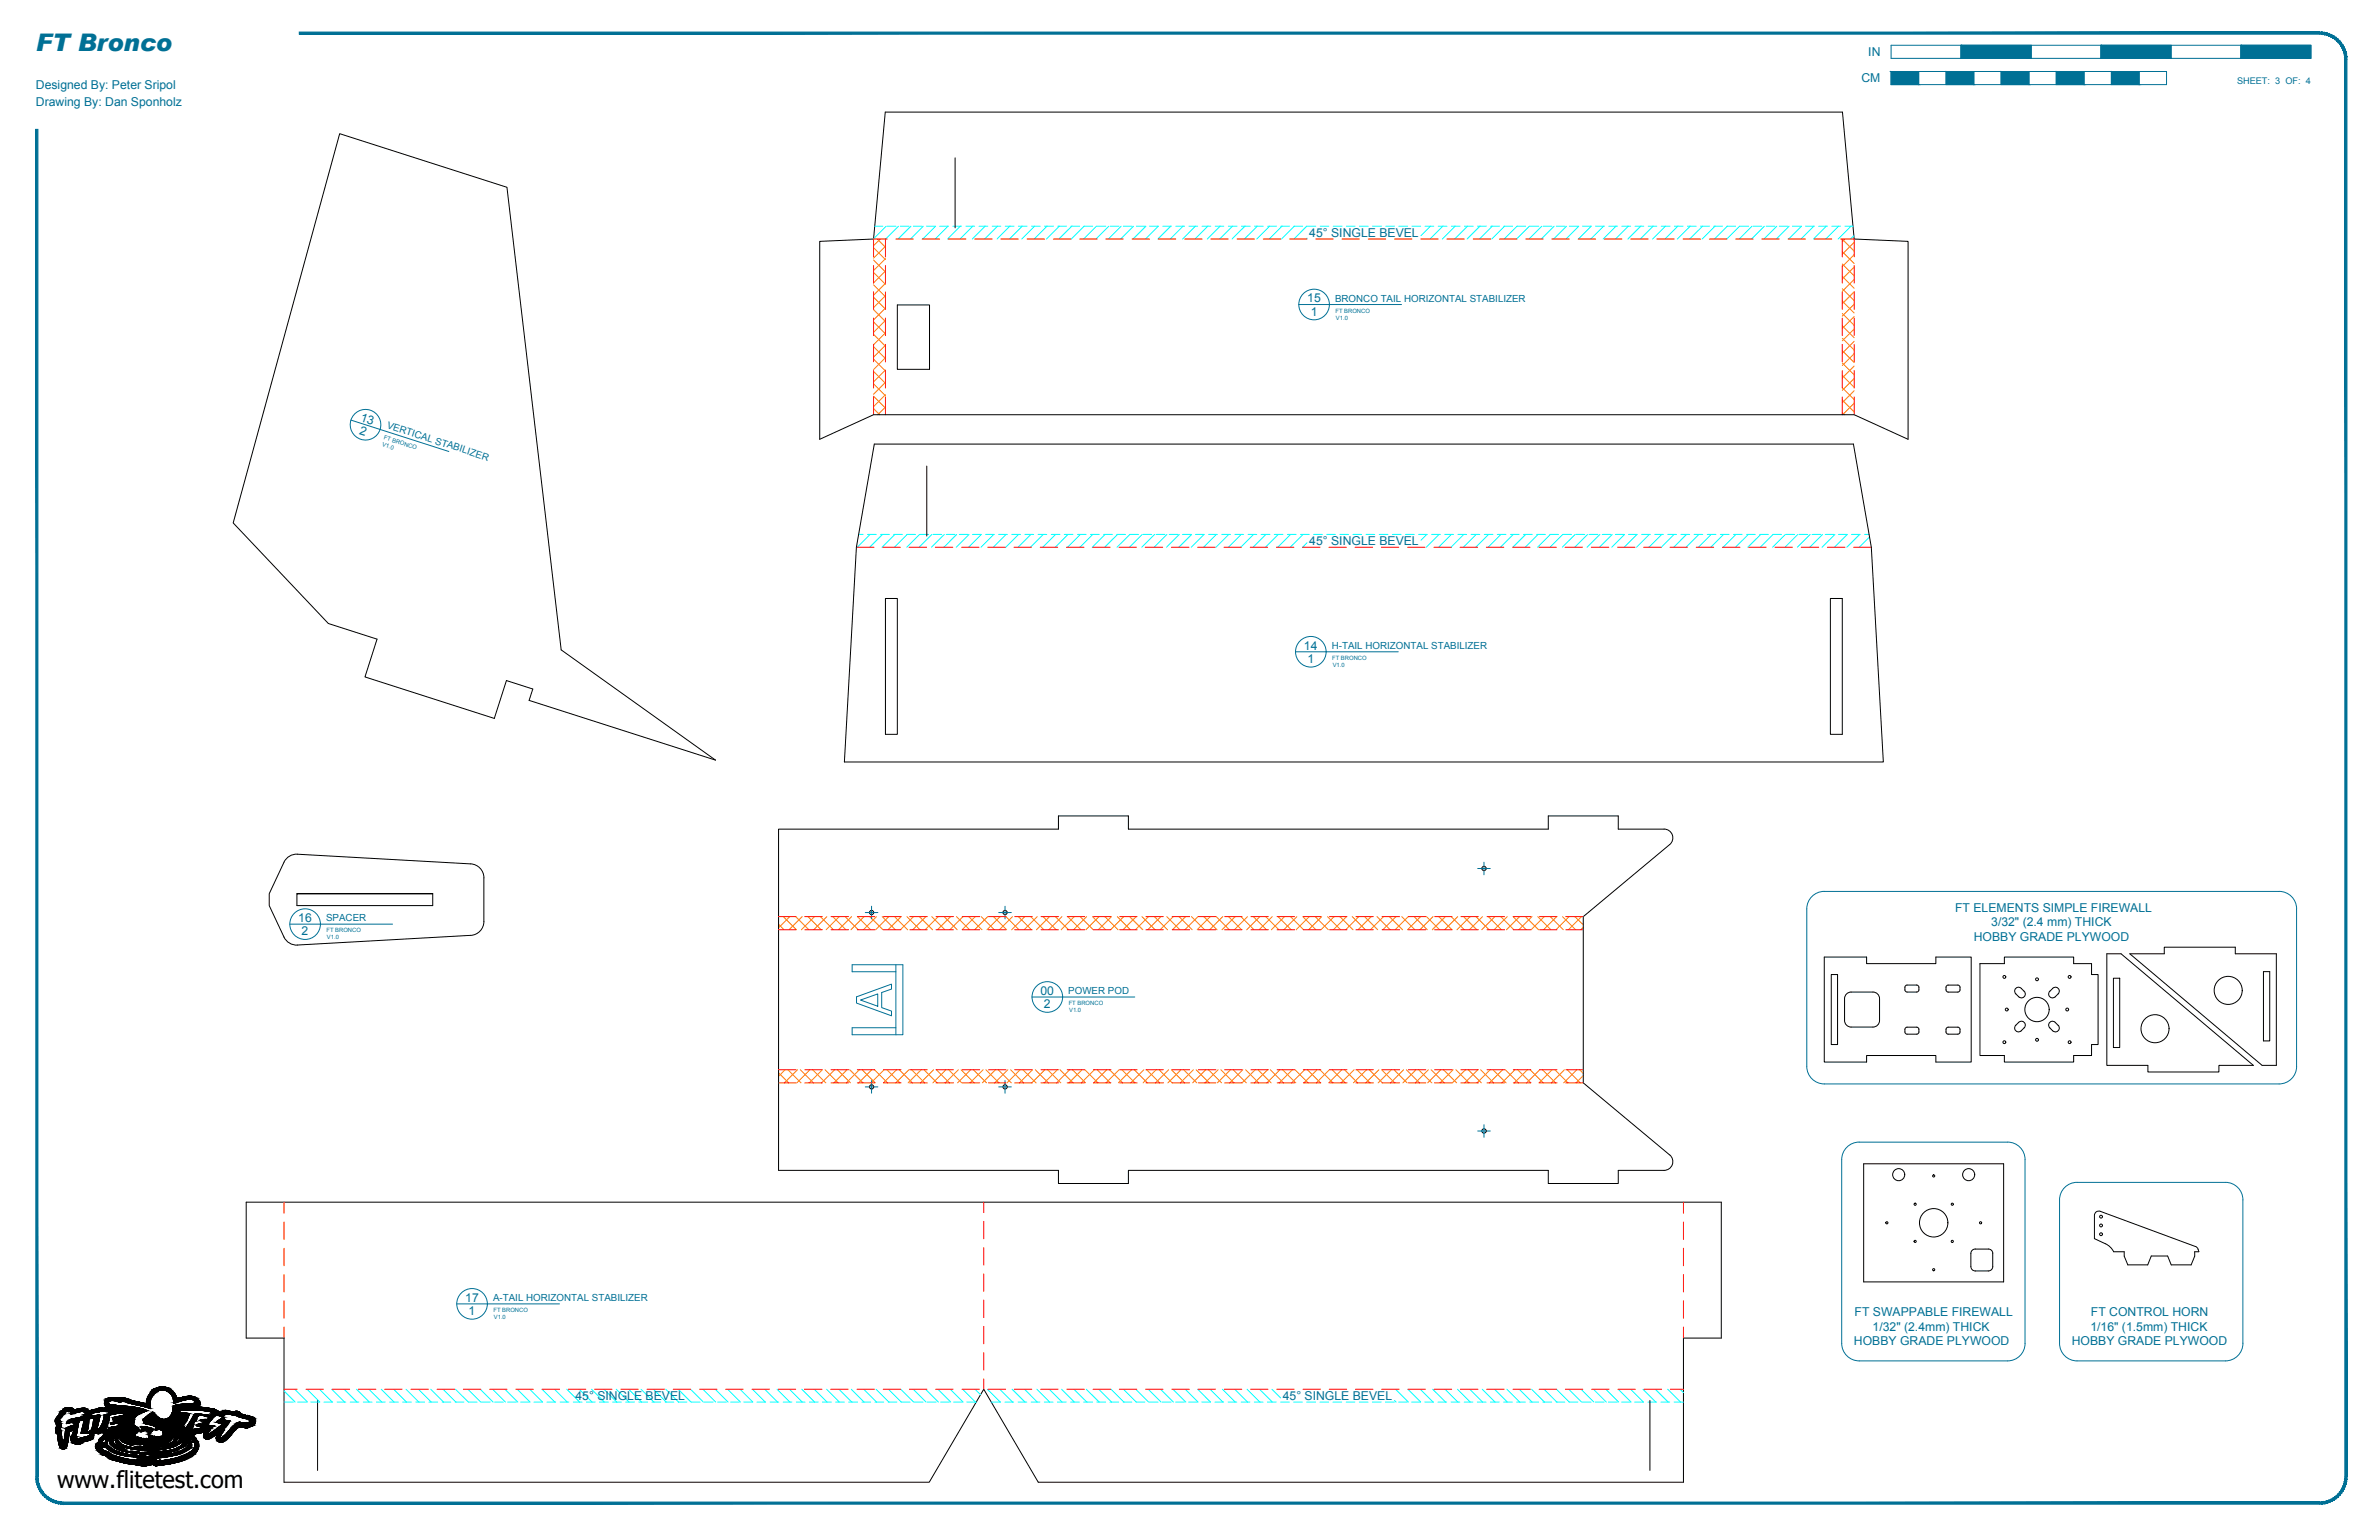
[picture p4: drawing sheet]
<svg xmlns="http://www.w3.org/2000/svg" width="864mm" height="559mm" viewBox="0 0 864 559" stroke-linecap="round" stroke-linejoin="round" font-family="sans-serif">
<defs><g id="words">
<text font-size="8.8" fill="#007095" x="13" y="18.4">FT Bronco</text>
<text font-size="8.5" x="20.7" y="539.9">www.flitetest.com</text>
<g font-size="4.4" fill="#007095">
<text x="678.2" y="20.4">IN</text>
<text x="675.7" y="29.9">CM</text>
<text x="13" y="32.2">Designed By: Peter Sripol</text>
<text x="13" y="38.6">Drawing By: Dan Sponholz</text>
<text x="475.3" y="86">45° SINGLE BEVEL</text>
<text x="474.5" y="109.7">15</text>
<text x="475.8" y="114.5">1</text>
<text x="130.6" y="152.6" transform="rotate(18 130.6 152.6)">13</text>
<text x="130.3" y="157.5" transform="rotate(18 130.3 157.5)">2</text>
<text x="475.3" y="197.9">45° SINGLE BEVEL</text>
<text x="473.4" y="235.7">14</text>
<text x="474.6" y="240.5">1</text>
<text x="108.3" y="334.6">16</text>
<text x="709.7" y="330.8">FT ELEMENTS SIMPLE FIREWALL</text>
<text x="109.5" y="339.3">2</text>
<text x="716.5" y="341.5">HOBBY GRADE PLYWOOD</text>
<text x="722.8" y="336.2">3/32&quot; (2.4 mm) THICK</text>
<text x="377.7" y="361">00</text>
<text x="379" y="365.8">2</text>
<text x="168.9" y="472.3">17</text>
<text x="170.1" y="477.1">1</text>
<text x="673.2" y="477.4">FT SWAPPABLE FIREWALL</text>
<text x="759" y="477.4">FT CONTROL HORN</text>
<text x="679.8" y="482.8">1/32&quot; (2.4mm) THICK</text>
<text x="758.9" y="482.8">1/16&quot; (1.5mm) THICK</text>
<text x="673" y="488.1">HOBBY GRADE PLYWOOD</text>
<text x="752.1" y="488.1">HOBBY GRADE PLYWOOD</text>
<text x="208.9" y="508.1">45° SINGLE BEVEL</text>
<text x="465.7" y="508.1">45° SINGLE BEVEL</text>
</g>
<g font-size="3.5" fill="#007095">
<text x="484.6" y="109.4">BRONCO TAIL HORIZONTAL STABILIZER</text>
<text x="140.3" y="155.4" transform="rotate(18 140.3 155.4)">VERTICAL STABILIZER</text>
<text x="483.5" y="235.4">H-TAIL HORIZONTAL STABILIZER</text>
<text x="118.4" y="334.2">SPACER</text>
<text x="387.8" y="360.7">POWER POD</text>
<text x="179" y="472">A-TAIL HORIZONTAL STABILIZER</text>
</g>
<text font-size="3.3" fill="#007095" x="812.1" y="30.4">SHEET: 3 OF: 4</text>
<g font-size="2.1" fill="#007095">
<text x="484.8" y="113.5">FT BRONCO</text>
<text x="485" y="116">V1.0</text>
<text x="138.6" y="161.8" transform="rotate(18 138.6 161.8)">V1.0</text>
<text x="139.2" y="159.3" transform="rotate(18 139.2 159.3)">FT BRONCO</text>
<text x="483.6" y="239.5">FT BRONCO</text>
<text x="483.8" y="242">V1.0</text>
<text x="118.5" y="338.3">FT BRONCO</text>
<text x="118.7" y="340.8">V1.0</text>
<text x="387.9" y="364.7">FT BRONCO</text>
<text x="388.1" y="367.3">V1.0</text>
<text x="179.1" y="476.1">FT BRONCO</text>
<text x="179.3" y="478.6">V1.0</text>
</g>
</g></defs>
<!-- layer: 01 CUT -->
<g fill="none" stroke="#000" stroke-width=".36">
<path d="M123.3 48.5l60.7 19.5 19.7 167.8 56 40-67.6-21.7 1.3-4.1-9.6-3.1-4.4 13.8-46.9-15.1 4.4-13.7-17.7-5.7-34.5-36.4zM321.4 40.7h347.4l4.3 46 19.5 .9v71.8l-19.5-8.9h-356l-19.5 8.9v-71.8l19.5-.9zM346.7 57.3v25.4M325.7 110.7h11.7v23.3h-11.7zM317.4 161.1h355.4l6.5 37.5 4.4 77.9h-377.2l4.4-77.9zM336.4 169.1v25.4M321.4 217.2h4.3v49.3h-4.3zM664.4 217.2h4.4v49.3h-4.4zM103.1 312.9a5.1 5.1 0 0 1 4.9-2.9l62.9 3.5a5.1 5.1 0 0 1 4.8 5M103.1 312.9l-5.4 11.4v4.3l5.4 11.4a5.1 5.1 0 0 0 4.9 2.9l62.9-3.5a5.1 5.1 0 0 0 4.8-5.1M175.6 318.6v15.7M107.8 324.3h49.3h-49.3v4.3h49.3v-4.3"/>
<path d="M662.2 347.3h15.4v2.4h25.1v-2.4h12.9v38.1h-12.9v-2.4h-25.1v2.4h-15.4zM664.8 353.6h2.3v25.4h-2.3zM691.7 357.7l.6-.3 3.8 .1 .4 .4v1.6l-.7 .5-3.8-.1-.5-.7zM706.7 357.7l.5-.2h3.8l.4 .4v1.6l-.7 .5-3.8-.1-.5-.7zM718.7 349.7h8.9v-2.4h25.2v2.4h6.5v3.9h2.3v25.4h-2.3v4h-6.5v2.4h-25.2v-2.4h-8.9zM734.8 359.7a1.41 1.41 0 0 1 0 2 1.41 1.41 0 0 1-2 0 2.67 2.67 0 0 1-1.5-2.1 1.41 1.41 0 0 1 .9-1.3 1.41 1.41 0 0 1 1.5 .3l1.1 1.1M744.1 359.7a1.41 1.41 0 0 0 0 2 1.41 1.41 0 0 0 2 0 2.67 2.67 0 0 0 1.5-2.1 1.41 1.41 0 0 0-.9-1.3 1.41 1.41 0 0 0-1.6 .3l-1 1.1M764.8 346.1h5.2l48 40.5h-12.5v2.4h-25.8v-2.4h-14.9zM767.2 355h2.3v25.1h-2.3zM773.1 346.1h12.6v-2.4h25.7v2.4h14.9v40.5h-5.1zM821.7 352.6h2.2v25.1h-2.2zM670.5 360.5l1.5-.5h7.9l1.1 .2 .8 .7 .5 1.5v7.9l-.2 1-.7 .9-1.5 .5h-7.9l-1.1-.3-.8-.6-.5-1.5v-7.9l.2-1.1z"/>
<path d="M691.7 372.9l.6-.2 3.8 .1 .4 .4v1.6l-.7 .5-3.8-.1-.5-.7zM706.7 372.9l.5-.2 3.8 .1 .4 .4v1.6l-.7 .5-3.8-.1-.5-.7zM731.8 372a2.65 2.65 0 0 1 2-1.4 1.4 1.4 0 0 1 1.3 .8 1.4 1.4 0 0 1-.3 1.5 2.61 2.61 0 0 1-2 1.5 1.41 1.41 0 0 1-1.4-.8 1.41 1.41 0 0 1 .4-1.6zM747.1 372a1.41 1.41 0 0 1 0 2 1.41 1.41 0 0 1-2 0 2.65 2.65 0 0 1-1.4-2 1.41 1.41 0 0 1 .8-1.3 1.41 1.41 0 0 1 1.6 .3l1 1.1M606.1 419a3.2 3.2 0 0 1 1 3.6 3.2 3.2 0 0 1-3 2.1h-16.7v4.7h-25.4v-4.7h-152.4v4.7h-25.4v-4.7h-101.6v-123.8h101.6v-4.8h25.4v4.8h152.4v-4.8h25.4v4.8h16.7a3.2 3.2 0 0 1 3 2 3.2 3.2 0 0 1-1 3.6l-31.4 26.1v60.3l31.4 26.2M89.4 436.2h535.4v49.3h-13.7v52.3h-234.2l-19.8-33.7-19.8 33.7h-234.2v-52.3h-13.7zM676.5 422.3h50.8v42.9h-50.8zM760.7 440l.6-.5h1.1l34.6 12.8 .8 .7 .4 1.2h-1.5v1.6l-1.3 3.2h-7.2l-1.3-3.2h-6l-1.3 3.2h-7.2l-1.3-3.2v-1.6h-3.8l-2-2.3-5-2.5v-8.4zM721.8 453.2h-4.8a1.6 1.6 0 0 0-1.6 1.6v4.8a1.6 1.6 0 0 0 1.6 1.6h4.8M721.8 453.2a1.6 1.6 0 0 1 1.6 1.6v4.8a1.56 1.56 0 0 1-1.6 1.6M115.3 508.2v25.4M598.9 508.2v25.4"/>
<circle cx="538.7" cy="315.1" r=".79"/>
<circle cx="316.4" cy="331.1" r=".77"/>
<circle cx="364.8" cy="331.1" r=".77"/>
<circle cx="727.6" cy="354.5" r=".52"/>
<circle cx="739.5" cy="355.3" r=".52"/>
<circle cx="751.3" cy="354.5" r=".52"/>
<circle cx="808.9" cy="359.4" r="5.1"/>
<circle cx="727.6" cy="378.2" r=".52"/>
<circle cx="728.5" cy="366.3" r=".52"/>
<circle cx="739.5" cy="366.3" r="4.4"/>
<circle cx="739.5" cy="377.3" r=".52"/>
<circle cx="750.4" cy="366.3" r=".52"/>
<circle cx="751.3" cy="378.2" r=".52"/>
<circle cx="782.3" cy="373.3" r="5.1"/>
<circle cx="316.4" cy="394.4" r=".77"/>
<circle cx="364.8" cy="394.4" r=".77"/>
<circle cx="538.7" cy="410.4" r=".79"/>
<circle cx="689.2" cy="426.2" r="2.19"/>
<circle cx="695.2" cy="437" r=".39"/>
<circle cx="701.9" cy="426.7" r=".39"/>
<circle cx="708.7" cy="437" r=".39"/>
<circle cx="714.6" cy="426.2" r="2.19"/>
<circle cx="684.9" cy="443.7" r=".39"/>
<circle cx="695.2" cy="450.5" r=".39"/>
<circle cx="701.9" cy="443.7" r="5.2"/>
<circle cx="708.7" cy="450.5" r=".39"/>
<circle cx="719" cy="443.7" r=".39"/>
<circle cx="762.7" cy="447.8" r=".52"/>
<circle cx="762.7" cy="441.5" r=".52"/>
<circle cx="762.7" cy="444.7" r=".52"/>
<circle cx="701.9" cy="460.7" r=".39"/>
</g>
<!-- layer: 06 CAVITY -->
<g fill="none" stroke="#ff7f00" stroke-width=".36">
<path d="M317.1 98.9l4.3 4.3M317.1 94.4l4.3 4.3M317.1 89.9l4.3 4.3M318.5 86.7l2.9 3M319.5 86.7l-2.4 2.5M321.4 89.4l-4.3 4.3M321.4 93.8l-4.3 4.4M321.4 98.3l-4.3 4.4M668.8 95.8l4.3 4.3M668.8 91.3l4.3 4.3M668.8 86.8l4.3 4.3M669.8 86.7l-1 1"/>
<path d="M673.1 87.9l-4.3 4.3M673.1 92.4l-4.3 4.3M673.1 96.9l-4.3 4.3M317.1 116.8l4.3 4.3M317.1 112.3l4.3 4.3M317.1 107.8l4.3 4.4M317.1 103.3l4.3 4.4M321.4 102.8l-4.3 4.3M321.4 107.3l-4.3 4.3M321.4 111.8l-4.3 4.3M321.4 116.3l-4.3 4.3M668.8 118.3l4.3 4.3"/>
<path d="M668.8 113.7l4.3 4.4M668.8 109.3l4.3 4.3M668.8 104.8l4.3 4.3M668.8 100.3l4.3 4.3M673.1 101.4l-4.3 4.3M673.1 105.9l-4.3 4.3M673.1 110.4l-4.3 4.3M673.1 114.9l-4.3 4.3M673.1 119.4l-4.3 4.3M317.1 139.3l4.3 4.3M317.1 134.8l4.3 4.3M317.1 130.3l4.3 4.3"/>
<path d="M317.1 125.8l4.3 4.3M317.1 121.3l4.3 4.3M321.4 120.8l-4.3 4.3M321.4 125.3l-4.3 4.3M321.4 129.8l-4.3 4.3M321.4 134.3l-4.3 4.3M321.4 138.7l-4.3 4.4M668.8 136.2l4.3 4.3M668.8 131.7l4.3 4.3M668.8 127.2l4.3 4.3M668.8 122.7l4.3 4.4M673.1 123.8l-4.3 4.4"/>
<path d="M673.1 128.3l-4.3 4.3M673.1 132.8l-4.3 4.3M673.1 137.3l-4.3 4.3M317.1 148.2l2.2 2.3M317.1 143.8l4.3 4.3M321.4 143.2l-4.3 4.3M321.4 147.7l-2.7 2.8M668.8 149.7l.8 .8M668.8 145.2l4.3 4.3M668.8 140.7l4.3 4.3M673.1 141.8l-4.3 4.3M673.1 146.3l-4.2 4.2"/>
<path d="M282.6 335.4l2 2M284.3 332.6l4.8 4.8M286.7 332.6l-4.1 4.1M288.8 332.6l4.8 4.8M291.2 332.6l-4.8 4.8M293.3 332.6l4.8 4.8M295.7 332.6l-4.8 4.8M297.8 332.6l4.8 4.8M300.2 332.6l-4.8 4.8M302.3 332.6l4.8 4.8M304.7 332.6l-4.8 4.8M306.8 332.6l4.8 4.8"/>
<path d="M309.1 332.6l-4.7 4.8M311.3 332.6l4.7 4.8M313.7 332.6l-4.8 4.8M315.8 332.6l4.7 4.8M318.1 332.6l-4.7 4.8M320.3 332.6l4.7 4.8M322.6 332.6l-4.7 4.8M324.7 332.6l4.8 4.8M327.1 332.6l-4.7 4.8M329.2 332.6l4.8 4.8M331.6 332.6l-4.8 4.8M333.7 332.6l4.8 4.8"/>
<path d="M336.1 332.6l-4.8 4.8M338.2 332.6l4.8 4.8M340.6 332.6l-4.8 4.8M342.7 332.6l4.8 4.8M345.1 332.6l-4.8 4.8M347.2 332.6l4.8 4.8M349.6 332.6l-4.8 4.8M351.7 332.6l4.8 4.8M354.1 332.6l-4.8 4.8M356.2 332.6l4.7 4.8M358.5 332.6l-4.7 4.8M360.7 332.6l4.7 4.8"/>
<path d="M363 332.6l-4.7 4.8M365.2 332.6l4.7 4.8M367.5 332.6l-4.7 4.8M369.7 332.6l4.7 4.8M372 332.6l-4.8 4.8M374.1 332.6l4.8 4.8M376.5 332.6l-4.7 4.8M378.6 332.6l4.8 4.8M381 332.6l-4.8 4.8M383.1 332.6l4.8 4.8M385.5 332.6l-4.8 4.8M387.6 332.6l4.8 4.8"/>
<path d="M390 332.6l-4.8 4.8M392.1 332.6l4.8 4.8M394.5 332.6l-4.8 4.8M396.6 332.6l4.7 4.8M399 332.6l-4.8 4.8M401.1 332.6l4.8 4.8M403.4 332.6l-4.7 4.8M405.6 332.6l4.7 4.8M407.9 332.6l-4.7 4.8M410.1 332.6l4.7 4.8M412.4 332.6l-4.7 4.8M414.6 332.6l4.7 4.8"/>
<path d="M416.9 332.6l-4.7 4.8M419 332.6l4.8 4.8M421.4 332.6l-4.7 4.8M423.5 332.6l4.8 4.8M425.9 332.6l-4.8 4.8M428 332.6l4.8 4.8M430.4 332.6l-4.8 4.8M432.5 332.6l4.8 4.8M434.9 332.6l-4.8 4.8M437 332.6l4.8 4.8M439.4 332.6l-4.8 4.8M441.5 332.6l4.8 4.8"/>
<path d="M443.9 332.6l-4.8 4.8M446 332.6l4.8 4.8M448.4 332.6l-4.8 4.8M450.5 332.6l4.7 4.8M452.8 332.6l-4.7 4.8M455 332.6l4.7 4.8M457.3 332.6l-4.7 4.8M459.5 332.6l4.7 4.8M461.8 332.6l-4.7 4.8M464 332.6l4.7 4.8M466.3 332.6l-4.8 4.8M468.4 332.6l4.8 4.8"/>
<path d="M470.8 332.6l-4.8 4.8M472.9 332.6l4.8 4.8M475.3 332.6l-4.8 4.8M477.4 332.6l4.8 4.8M479.8 332.6l-4.8 4.8M481.9 332.6l4.8 4.8M484.3 332.6l-4.8 4.8M486.4 332.6l4.8 4.8M488.8 332.6l-4.8 4.8M490.9 332.6l4.7 4.8M493.3 332.6l-4.8 4.8M495.4 332.6l4.7 4.8"/>
<path d="M497.7 332.6l-4.7 4.8M499.9 332.6l4.7 4.8M502.2 332.6l-4.7 4.8M504.4 332.6l4.7 4.8M506.7 332.6l-4.7 4.8M508.9 332.6l4.7 4.8M511.2 332.6l-4.7 4.8M513.3 332.6l4.8 4.8M515.7 332.6l-4.8 4.8M517.8 332.6l4.8 4.8M520.2 332.6l-4.8 4.8M522.3 332.6l4.8 4.8"/>
<path d="M524.7 332.6l-4.8 4.8M526.8 332.6l4.8 4.8M529.2 332.6l-4.8 4.8M531.3 332.6l4.8 4.8M533.7 332.6l-4.8 4.8M535.8 332.6l4.8 4.8M538.1 332.6l-4.7 4.8M540.3 332.6l4.7 4.8M542.7 332.6l-4.8 4.8M544.8 332.6l4.7 4.8M547.1 332.6l-4.7 4.8M549.3 332.6l4.7 4.8"/>
<path d="M551.6 332.6l-4.7 4.8M553.7 332.6l4.8 4.8M556.1 332.6l-4.7 4.8M558.2 332.6l4.8 4.8M560.6 332.6l-4.8 4.8M562.7 332.6l4.8 4.8M565.1 332.6l-4.8 4.8M567.2 332.6l4.8 4.8M569.6 332.6l-4.8 4.8M571.7 332.6l3 3M574.1 332.6l-4.8 4.8M574.7 336.4l-.9 1"/>
<path d="M282.6 389.3l3.7 3.6M285 388.2l-2.4 2.4M286 388.2l4.8 4.7M289.5 388.2l-4.8 4.7M290.5 388.2l4.8 4.7M294 388.2l-4.8 4.7M295 388.2l4.8 4.7M298.5 388.2l-4.8 4.7M299.5 388.2l4.8 4.7M303 388.2l-4.8 4.7M304 388.2l4.7 4.7M307.5 388.2l-4.8 4.7"/>
<path d="M308.5 388.2l4.7 4.7M312 388.2l-4.8 4.7M313 388.2l4.7 4.7M316.4 388.2l-4.7 4.7M317.4 388.2l4.8 4.7M320.9 388.2l-4.7 4.7M322 388.2l4.7 4.7M325.4 388.2l-4.7 4.7M326.4 388.2l4.8 4.7M329.9 388.2l-4.7 4.7M330.9 388.2l4.8 4.7M334.4 388.2l-4.7 4.7"/>
<path d="M335.4 388.2l4.8 4.7M338.9 388.2l-4.8 4.7M339.9 388.2l4.8 4.7M343.4 388.2l-4.8 4.7M344.4 388.2l4.8 4.7M347.9 388.2l-4.8 4.7M348.9 388.2l4.7 4.7M352.4 388.2l-4.8 4.7M353.4 388.2l4.7 4.7M356.9 388.2l-4.8 4.7M357.9 388.2l4.7 4.7M361.4 388.2l-4.8 4.7"/>
<path d="M362.4 388.2l4.7 4.7M365.9 388.2l-4.8 4.7M366.8 388.2l4.8 4.7M370.3 388.2l-4.7 4.7M371.3 388.2l4.8 4.7M374.8 388.2l-4.7 4.7M375.8 388.2l4.8 4.7M379.3 388.2l-4.7 4.7M380.3 388.2l4.8 4.7M383.8 388.2l-4.8 4.7M384.8 388.2l4.8 4.7M388.3 388.2l-4.8 4.7"/>
<path d="M389.3 388.2l4.8 4.7M392.8 388.2l-4.8 4.7M393.8 388.2l4.8 4.7M397.3 388.2l-4.8 4.7M398.3 388.2l4.7 4.7M401.8 388.2l-4.8 4.7M402.8 388.2l4.7 4.7M406.3 388.2l-4.8 4.7M407.3 388.2l4.7 4.7M410.7 388.2l-4.7 4.7M411.7 388.2l4.8 4.7M415.2 388.2l-4.7 4.7"/>
<path d="M416.2 388.2l4.8 4.7M419.7 388.2l-4.7 4.7M420.7 388.2l4.8 4.7M424.2 388.2l-4.7 4.7M425.2 388.2l4.8 4.7M428.7 388.2l-4.7 4.7M429.7 388.2l4.8 4.7M433.2 388.2l-4.8 4.7M434.2 388.2l4.8 4.7M437.7 388.2l-4.8 4.7M438.7 388.2l4.7 4.7M442.2 388.2l-4.8 4.7"/>
<path d="M443.2 388.2l4.7 4.7M446.7 388.2l-4.8 4.7M447.7 388.2l4.7 4.7M451.2 388.2l-4.8 4.7M452.2 388.2l4.7 4.7M455.7 388.2l-4.8 4.7M456.7 388.2l4.7 4.7M460.1 388.2l-4.7 4.7M461.1 388.2l4.8 4.7M464.6 388.2l-4.7 4.7M465.6 388.2l4.8 4.7M469.1 388.2l-4.7 4.7"/>
<path d="M470.1 388.2l4.8 4.7M473.6 388.2l-4.8 4.7M474.6 388.2l4.8 4.7M478.1 388.2l-4.8 4.7M479.1 388.2l4.8 4.7M482.6 388.2l-4.8 4.7M483.6 388.2l4.7 4.7M487.1 388.2l-4.8 4.7M488.1 388.2l4.8 4.7M491.6 388.2l-4.8 4.7M492.6 388.2l4.7 4.7M496.1 388.2l-4.8 4.7"/>
<path d="M497.1 388.2l4.7 4.7M500.6 388.2l-4.8 4.7M501.6 388.2l4.7 4.7M505 388.2l-4.7 4.7M506 388.2l4.8 4.7M509.5 388.2l-4.7 4.7M510.5 388.2l4.8 4.7M514 388.2l-4.7 4.7M515 388.2l4.8 4.7M518.5 388.2l-4.7 4.7M519.5 388.2l4.8 4.7M523 388.2l-4.7 4.7"/>
<path d="M524 388.2l4.8 4.7M527.5 388.2l-4.8 4.7M528.5 388.2l4.8 4.7M532 388.2l-4.8 4.7M533 388.2l4.7 4.7M536.5 388.2l-4.8 4.7M537.5 388.2l4.7 4.7M541 388.2l-4.8 4.7M542 388.2l4.7 4.7M545.5 388.2l-4.8 4.7M546.4 388.2l4.8 4.7M549.9 388.2l-4.7 4.7"/>
<path d="M551 388.2l4.7 4.7M554.4 388.2l-4.7 4.7M555.4 388.2l4.8 4.7M558.9 388.2l-4.7 4.7M559.9 388.2l4.8 4.7M563.4 388.2l-4.7 4.7M564.4 388.2l4.8 4.7M567.9 388.2l-4.8 4.7M568.9 388.2l4.8 4.7M572.4 388.2l-4.8 4.7M573.4 388.2l1.3 1.3M574.7 390.3l-2.6 2.6"/>
</g>
<!-- layer: 23 NOTES -->
<g fill="none" stroke="#007095" stroke-width=".36">
<path d="M471.5 110.5h37.3M127.4 152.4l35.5 11.4M470.3 236.5h37.3M105.2 335.3h37.3M833.7 329.8v57.2M833.7 329.8a6.3 6.3 0 0 0-6.4-6.3l-165.1-.1a6.4 6.4 0 0 0-6.3 6.4v57.2a6.4 6.4 0 0 0 6.3 6.3h165.1a6.4 6.4 0 0 0 6.4-6.3M325.2 352.6h-15.9v-2.5h18.5v25.4h-18.5v-2.6h15.9M325.2 350.1v25.4M310.9 361.7l12.7-4.6v1.8l-3.5 1.2v5.5l3.5 1.3v1.7l-12.7-4.6zM312.4 362.9l6.2-2.2v4.4zM374.6 361.8h37.3M674.9 414.4h53.9"/>
<path d="M674.9 414.4a6.4 6.4 0 0 0-6.3 6.4v66.7a6.4 6.4 0 0 0 6.3 6.3h53.9a6.3 6.3 0 0 0 6.3-6.3v-66.7a6.4 6.4 0 0 0-6.3-6.4M747.6 435.4v52.1a6.4 6.4 0 0 0 6.4 6.3h53.8a6.4 6.4 0 0 0 6.4-6.3M754 429h53.8M754 429a6.4 6.4 0 0 0-6.4 6.4M807.8 429a6.4 6.4 0 0 1 6.4 6.4M814.2 435.4v52.1M165.8 473.1h37.3"/>
<circle cx="477" cy="110.5" r="5.6"/>
<circle cx="132.7" cy="154.1" r="5.6"/>
<circle cx="475.8" cy="236.5" r="5.6"/>
<circle cx="110.8" cy="335.3" r="5.6"/>
<circle cx="380.2" cy="361.8" r="5.6"/>
<circle cx="171.4" cy="473.1" r="5.6"/>
</g>
<!-- layer: 24 DIMENSIONS -->
<path d="M536.4 315.1h4.6M538.7 312.9v4.5M314.1 331.1h4.6M316.4 328.8v4.6M362.5 331.1h4.6M364.8 328.8v4.6M314.1 394.4h4.6M316.4 392.1v4.6M362.5 394.4h4.6M364.8 392.1v4.6M536.4 410.4h4.6M538.7 408.1v4.6" fill="none" stroke="#007095" stroke-width=".36"/>
<!-- layer: 02 SCORE -->
<g fill="none" stroke="#f00" stroke-width=".36">
<path d="M317.1 96.4v6.3M321.4 86.7v6.5M321.4 96.4v6.3M322.1 86.7h-5v6.5M325.2 86.7h6.4M334.8 86.7h6.3M344.3 86.7h6.3M353.8 86.7h6.4M363.3 86.7h6.4M372.9 86.7h6.3M382.4 86.7h6.3M391.9 86.7h6.4"/>
<path d="M401.4 86.7h6.4M411 86.7h6.3M420.5 86.7h6.3M430 86.7h6.4M439.5 86.7h6.4M449.1 86.7h6.3M458.6 86.7h6.3M468.1 86.7h6.4M477.6 86.7h6.4M487.2 86.7h6.3M496.7 86.7h6.3M506.2 86.7h6.4"/>
<path d="M515.7 86.7h6.4M525.3 86.7h6.3M534.8 86.7h6.3M544.3 86.7h6.4M553.8 86.7h6.4M563.4 86.7h6.3M572.9 86.7h6.3M582.4 86.7h6.4M591.9 86.7h6.4M601.5 86.7h6.3M611 86.7h6.3M620.5 86.7h6.4"/>
<path d="M630 86.7h6.4M639.6 86.7h6.3M649.1 86.7h6.3M658.6 86.7h6.4M668.1 86.7h5v6.5M668.8 86.7v6.5M668.8 96.4v6.3M673.1 96.4v6.3M317.1 105.9v6.3M317.1 115.4v6.4M321.4 105.9v6.4M321.4 115.4v6.4"/>
<path d="M668.8 105.9v6.4M668.8 115.4v6.4M673.1 105.9v6.3M673.1 115.4v6.4M317.1 124.9v6.4M317.1 134.5v6.3M321.4 125v6.3M321.4 134.5v6.3M668.8 125v6.3M668.8 134.5v6.3M673.1 124.9v6.4M673.1 134.5v6.3"/>
<path d="M317.1 144v6.4M321.4 144v6.5M668.8 144v6.5M673.1 144v6.4M310.9 198.6h6.4M320.5 198.6h6.3M330 198.6h6.3M339.5 198.6h6.4M349 198.6h6.4M358.6 198.6h6.3M368.1 198.6h6.3M377.6 198.6h6.4"/>
<path d="M387.1 198.6h6.4M396.7 198.6h6.3M406.2 198.6h6.3M415.7 198.6h6.4M425.2 198.6h6.4M434.8 198.6h6.3M444.3 198.6h6.3M453.8 198.6h6.4M463.3 198.6h6.4M472.9 198.6h6.3M482.4 198.6h6.3M491.9 198.6h6.4"/>
<path d="M501.4 198.6h6.4M511 198.6h6.3M520.5 198.6h6.3M530 198.6h6.4M539.5 198.6h6.4M549.1 198.6h6.3M558.6 198.6h6.3M568.1 198.6h6.4M577.6 198.6h6.4M587.2 198.6h6.3M596.7 198.6h6.3M606.2 198.6h6.4"/>
<path d="M615.7 198.6h6.4M625.3 198.6h6.3M634.8 198.6h6.3M644.3 198.6h6.4M653.8 198.6h6.4M663.4 198.6h6.3M672.9 198.6h6.4M282.6 337.4h6.4M282.6 332.6h6.4M292.1 337.4h6.4M292.1 332.6h6.4M301.7 337.4h6.3"/>
<path d="M301.7 332.6h6.3M311.2 337.4h6.3M311.2 332.6h6.3M320.7 337.4h6.4M320.7 332.6h6.4M330.2 337.4h6.4M330.2 332.6h6.4M339.8 337.4h6.3M339.8 332.6h6.3M349.3 337.4h6.3M349.3 332.6h6.3M358.8 337.4h6.4"/>
<path d="M358.8 332.6h6.4M368.3 337.4h6.4M368.3 332.6h6.4M377.9 337.4h6.3M377.9 332.6h6.3M387.4 337.4h6.3M387.4 332.6h6.3M396.9 337.4h6.4M396.9 332.6h6.4M406.4 337.4h6.4M406.4 332.6h6.4M416 337.4h6.3"/>
<path d="M416 332.6h6.3M425.5 337.4h6.3M425.5 332.6h6.3M435 337.4h6.4M435 332.6h6.4M444.5 337.4h6.4M444.5 332.6h6.4M454.1 337.4h6.3M454.1 332.6h6.3M463.6 337.4h6.3M463.6 332.6h6.3M473.1 337.4h6.4"/>
<path d="M473.1 332.6h6.4M482.6 337.4h6.4M482.6 332.6h6.4M492.2 337.4h6.3M492.2 332.6h6.3M501.7 337.4h6.4M501.7 332.6h6.4M511.2 337.4h6.4M511.2 332.6h6.4M520.8 337.4h6.3M520.8 332.6h6.3M530.3 337.4h6.3"/>
<path d="M530.3 332.6h6.3M539.8 337.4h6.4M539.8 332.6h6.4M549.3 337.4h6.4M549.3 332.6h6.4M558.9 337.4h6.3M558.9 332.6h6.3M568.4 337.4h6.3M568.4 332.6h6.3M282.6 388.2h6.4M282.6 392.9h6.4M292.1 388.2h6.4"/>
<path d="M292.1 392.9h6.4M301.7 388.2h6.3M301.7 392.9h6.3M311.2 388.2h6.3M311.2 392.9h6.3M320.7 388.2h6.4M320.7 392.9h6.4M330.2 388.2h6.4M330.2 392.9h6.4M339.8 388.2h6.3M339.8 392.9h6.3M349.3 388.2h6.3"/>
<path d="M349.3 392.9h6.3M358.8 388.2h6.4M358.8 392.9h6.4M368.3 388.2h6.4M368.3 392.9h6.4M377.9 388.2h6.3M377.9 392.9h6.3M387.4 388.2h6.3M387.4 392.9h6.3M396.9 388.2h6.4M396.9 392.9h6.4M406.4 388.2h6.4"/>
<path d="M406.4 392.9h6.4M416 388.2h6.3M416 392.9h6.3M425.5 388.2h6.3M425.5 392.9h6.3M435 388.2h6.4M435 392.9h6.4M444.5 388.2h6.4M444.5 392.9h6.4M454.1 388.2h6.3M454.1 392.9h6.3M463.6 388.2h6.3"/>
<path d="M463.6 392.9h6.3M473.1 388.2h6.4M473.1 392.9h6.4M482.6 388.2h6.4M482.6 392.9h6.4M492.2 388.2h6.3M492.2 392.9h6.3M501.7 388.2h6.4M501.7 392.9h6.4M511.2 388.2h6.4M511.2 392.9h6.4M520.8 388.2h6.3"/>
<path d="M520.8 392.9h6.3M530.3 388.2h6.3M530.3 392.9h6.3M539.8 388.2h6.4M539.8 392.9h6.4M549.3 388.2h6.4M549.3 392.9h6.4M558.9 388.2h6.3M558.9 392.9h6.3M568.4 388.2h6.3M568.4 392.9h6.3M103.1 436.2v4"/>
<path d="M357.1 436.2v3.8M611.1 436.2v4M103.1 443.4v6.4M103.1 452.9v6.4M357.1 443.2v6.3M357.1 452.7v6.4M611.1 443.4v6.4M611.1 452.9v6.4M103.1 462.5v6.3M103.1 472v6.3M357.1 462.2v6.4M357.1 471.8v6.3"/>
<path d="M611.1 462.5v6.3M611.1 472v6.3M103.1 481.5v4M357.1 481.3v6.3M357.1 490.8v6.4M611.1 481.5v4M103.1 504.1h4.8M111 504.1h6.4M120.6 504.1h6.3M130.1 504.1h6.3M139.6 504.1h6.4M149.1 504.1h6.4"/>
<path d="M158.7 504.1h6.3M168.2 504.1h6.3M177.7 504.1h6.4M187.2 504.1h6.4M196.8 504.1h6.3M206.3 504.1h6.3M215.8 504.1h6.4M225.3 504.1h6.4M234.9 504.1h6.3M244.4 504.1h6.3M253.9 504.1h6.4M263.4 504.1h6.4"/>
<path d="M273 504.1h6.3M282.5 504.1h6.3M292 504.1h6.4M301.5 504.1h6.4M311.1 504.1h6.3M320.6 504.1h6.3M330.1 504.1h6.4M339.6 504.1h6.4M349.2 504.1h6.3M357.1 500.3v3.8M358.7 504.1h6.3M368.2 504.1h6.4"/>
<path d="M377.7 504.1h6.4M387.3 504.1h6.3M396.8 504.1h6.3M406.3 504.1h6.4M415.8 504.1h6.4M425.4 504.1h6.3M434.9 504.1h6.3M444.4 504.1h6.4M453.9 504.1h6.4M463.5 504.1h6.3M473 504.1h6.3M482.5 504.1h6.4"/>
<path d="M492 504.1h6.4M501.6 504.1h6.3M511.1 504.1h6.3M520.6 504.1h6.4M530.1 504.1h6.4M539.7 504.1h6.3M549.2 504.1h6.3M558.7 504.1h6.4M568.2 504.1h6.4M577.8 504.1h6.3M587.3 504.1h6.3M596.8 504.1h6.4"/>
<path d="M606.3 504.1h4.8"/>
</g>
<!-- layer: 04 BEVEL -->
<g fill="none" stroke="#0ff" stroke-width=".36">
<path d="M317.5 82.1h3M321.7 82.1l-4.6 4.5M322.1 82.1h3.1M326.2 82.1l-4.7 4.6M326.8 82.1h3.2M330.7 82.1l-4.7 4.6M331.6 82.1h3.2M335.2 82.1l-4.7 4.6M336.3 82.1h3.2M339.6 82.1l-4.6 4.6M341.1 82.1h3.2M344.1 82.1l-4.6 4.6"/>
<path d="M345.9 82.1h3.1M348.6 82.1l-4.6 4.6M350.6 82.1h3.2M353.1 82.1l-4.6 4.6M355.4 82.1h3.2M357.6 82.1l-4.7 4.6M360.2 82.1h3.1M362.1 82.1l-4.7 4.6M364.9 82.1h3.2M366.6 82.1l-4.7 4.6M369.7 82.1h3.2M371.1 82.1l-4.7 4.6"/>
<path d="M374.4 82.1h3.2M375.6 82.1l-4.7 4.6M379.2 82.1h3.2M380.1 82.1l-4.7 4.6M384 82.1h3.1M384.5 82.1l-4.6 4.6M388.7 82.1h3.2M389.1 82.1l-4.7 4.6M396.7 82.1h-3.2l-4.6 4.6M398 82.1l-4.6 4.6M398.3 82.1h3.1M402.5 82.1l-4.6 4.6"/>
<path d="M403 82.1h3.2M407 82.1l-4.7 4.6M407.8 82.1h3.2M411.5 82.1l-4.7 4.6M412.5 82.1h3.2M416 82.1l-4.7 4.6M417.3 82.1h3.2l-4.7 4.6M422.1 82.1h3.1M425 82.1l-4.7 4.6M426.8 82.1h3.2M429.5 82.1l-4.7 4.6M431.6 82.1h3.2"/>
<path d="M433.9 82.1l-4.6 4.6M436.4 82.1h3.1M438.4 82.1l-4.6 4.6M441.1 82.1h3.2M442.9 82.1l-4.6 4.6M445.9 82.1h3.2M447.4 82.1l-4.6 4.6M450.6 82.1h3.2M451.9 82.1l-4.7 4.6M455.4 82.1h3.2M456.4 82.1l-4.7 4.6M460.2 82.1h3.1"/>
<path d="M460.9 82.1l-4.7 4.6M464.9 82.1h3.2M465.4 82.1l-4.7 4.6M469.7 82.1h3.2M469.9 82.1l-4.7 4.6M474.4 82.1l-4.7 4.6M474.5 82.1h3.1M474.5 86.4l-.3 .3M479.2 82.1h3.2M484 82.1h3.2M488.7 82.1h3.2M493.5 82.1h3.2"/>
<path d="M498.3 82.1h3.1M503 82.1h3.2M507.8 82.1h3.2M512.6 82.1h3.1M517.3 82.1h3.2M519.3 82.1l-3.5 3.4M522.1 82.1h3.2M523.8 82.1l-4.7 4.6M526.8 82.1h3.2M528.2 82.1l-4.6 4.6M531.6 82.1h3.2M532.7 82.1l-4.6 4.6"/>
<path d="M536.4 82.1h3.1M537.2 82.1l-4.6 4.6M541.1 82.1h3.2M541.7 82.1l-4.7 4.6M545.9 82.1h3.2M546.2 82.1l-4.7 4.6M553.8 82.1h-3.1l-4.7 4.6M555.2 82.1l-4.7 4.6M555.4 82.1h3.2M559.7 82.1l-4.7 4.6M560.2 82.1h3.2M564.2 82.1l-4.7 4.6"/>
<path d="M564.9 82.1h3.2M568.6 82.1l-4.6 4.6M569.7 82.1h3.2M573.1 82.1l-4.6 4.6M574.5 82.1h3.1l-4.6 4.6M579.2 82.1h3.2M582.1 82.1l-4.6 4.6M584 82.1h3.2M586.6 82.1l-4.7 4.6M588.8 82.1h3.1M591.1 82.1l-4.6 4.6M593.5 82.1h3.2"/>
<path d="M595.6 82.1l-4.7 4.6M598.3 82.1h3.2M600.1 82.1l-4.7 4.6M603 82.1h3.2M604.6 82.1l-4.7 4.6M607.8 82.1h3.2M609.1 82.1l-4.7 4.6M612.6 82.1h3.1M613.6 82.1l-4.7 4.6M617.3 82.1h3.2M618.1 82.1l-4.7 4.6M622.1 82.1h3.2"/>
<path d="M622.5 82.1l-4.6 4.6M626.9 82.1h3.1M627 82.1l-4.6 4.6M631.5 82.1l-4.6 4.6M631.6 82.1h3.2M636 82.1l-4.7 4.6M636.4 82.1h3.2M640.5 82.1l-4.7 4.6M641.1 82.1h3.2M645 82.1l-4.7 4.6M645.9 82.1h3.2M649.5 82.1l-4.7 4.6"/>
<path d="M650.7 82.1h3.1M654 82.1l-4.7 4.6M655.4 82.1h3.2M658.5 82.1l-4.7 4.6M660.2 82.1h3.2M662.9 82.1l-4.6 4.6M665 82.1h3.1M667.4 82.1l-4.6 4.6M669.7 82.1h3M671.9 82.1l-4.6 4.6M673 85.5l-1.2 1.2M311.7 193.9h1.6"/>
<path d="M314.9 193.9h3.2M315.9 193.9l-4.7 4.7M319.7 193.9h3.1M320.3 193.9l-4.6 4.7M324.4 193.9h3.2M324.8 193.9l-4.6 4.7M329.2 193.9h3.2M329.3 193.9l-4.6 4.7M333.8 193.9l-4.7 4.7M334 193.9h3.1M338.3 193.9l-4.7 4.7M338.7 193.9h3.2"/>
<path d="M342.8 193.9l-4.7 4.7M343.5 193.9h3.2M347.3 193.9l-4.7 4.7M348.2 193.9h3.2M351.8 193.9l-4.7 4.7M353 193.9h3.2M356.3 193.9l-4.7 4.7M357.8 193.9h3.1M360.8 193.9l-4.7 4.7M362.5 193.9h3.2M365.2 193.9l-4.6 4.7M367.3 193.9h3.2"/>
<path d="M369.7 193.9l-4.6 4.7M372.1 193.9h3.1M374.2 193.9l-4.6 4.7M376.8 193.9h3.2M378.7 193.9l-4.7 4.7M381.6 193.9h3.2M383.2 193.9l-4.6 4.7M386.3 193.9h3.2M387.7 193.9l-4.7 4.7M391.1 193.9h3.2M392.2 193.9l-4.7 4.7M395.9 193.9h3.1"/>
<path d="M396.7 193.9l-4.7 4.7M400.6 193.9h3.2M401.2 193.9l-4.7 4.7M405.4 193.9h3.2M405.7 193.9l-4.7 4.7M413.3 193.9h-3.1l-4.7 4.7M414.6 193.9l-4.6 4.7M414.9 193.9h3.2M419.1 193.9l-4.6 4.7M419.7 193.9h3.2M423.6 193.9l-4.6 4.7M424.4 193.9h3.2"/>
<path d="M428.1 193.9l-4.7 4.7M429.2 193.9h3.2M432.6 193.9l-4.7 4.7M434 193.9h3.2M437.1 193.9l-4.7 4.7M438.7 193.9h3.2M441.6 193.9l-4.7 4.7M443.5 193.9h3.2M446.1 193.9l-4.7 4.7M448.3 193.9h3.1M450.6 193.9l-4.7 4.7M453 193.9h3.2"/>
<path d="M455 193.9l-4.6 4.7M457.8 193.9h3.2M459.5 193.9l-4.6 4.7M462.6 193.9h3.1M464 193.9l-4.6 4.7M467.3 193.9h3.2M468.5 193.9l-4.6 4.7M472.1 193.9h3.2M473 193.9l-4.7 4.7M474.5 196.9l-1.7 1.7M476.8 193.9h3.2M481.6 193.9h3.2"/>
<path d="M486.4 193.9h3.1M491.1 193.9h3.2M495.9 193.9h3.2M500.7 193.9h3.1M505.4 193.9h3.2M510.2 193.9h3.2M514.9 193.9h3.2M517.9 193.9l-2.1 2.1M519.7 193.9h3.2M522.4 193.9l-4.7 4.7M524.5 193.9h3.1M526.9 193.9l-4.7 4.7"/>
<path d="M529.2 193.9h3.2M531.4 193.9l-4.7 4.7M534 193.9h3.2M535.9 193.9l-4.7 4.7M538.8 193.9h3.1M540.4 193.9l-4.7 4.7M543.5 193.9h3.2M544.9 193.9l-4.7 4.7M548.3 193.9h3.2M549.3 193.9l-4.6 4.7M553 193.9h3.2M553.8 193.9l-4.6 4.7"/>
<path d="M557.8 193.9h3.2M558.3 193.9l-4.6 4.7M562.6 193.9h3.1M562.8 193.9l-4.6 4.7M570.5 193.9h-3.2l-4.7 4.7M571.8 193.9l-4.7 4.7M572.1 193.9h3.2M576.3 193.9l-4.7 4.7M576.9 193.9h3.1M580.8 193.9l-4.7 4.7M581.6 193.9h3.2M585.3 193.9l-4.7 4.7"/>
<path d="M586.4 193.9h3.2M589.8 193.9l-4.7 4.7M591.1 193.9h3.2M594.2 193.9l-4.6 4.7M595.9 193.9h3.2M598.7 193.9l-4.6 4.7M600.7 193.9h3.1M603.2 193.9l-4.6 4.7M605.4 193.9h3.2M607.7 193.9l-4.6 4.7M610.2 193.9h3.2M612.2 193.9l-4.6 4.7"/>
<path d="M615 193.9h3.1M616.7 193.9l-4.7 4.7M619.7 193.9h3.2M621.2 193.9l-4.7 4.7M624.5 193.9h3.2M625.7 193.9l-4.7 4.7M629.2 193.9h3.2M630.2 193.9l-4.7 4.7M634 193.9h3.2M634.7 193.9l-4.7 4.7M638.8 193.9h3.1M639.2 193.9l-4.7 4.7"/>
<path d="M643.5 193.9h3.2M643.6 193.9l-4.6 4.7M648.1 193.9l-4.6 4.7M648.3 193.9h3.2M652.6 193.9l-4.6 4.7M653.1 193.9h3.1M657.1 193.9l-4.7 4.7M657.8 193.9h3.2M661.6 193.9l-4.7 4.7M662.6 193.9h3.2M666.1 193.9l-4.7 4.7M667.3 193.9h3.3l-4.7 4.7"/>
<path d="M672.1 193.9h3.2M675.1 193.9l-4.7 4.7M676.9 193.9h1.6M678.7 194.8l-3.8 3.8M103.1 504.7l4.1 4.1M103.1 508.8h3.4M107 504.1l4.6 4.7M108.1 508.8h3.2M111.5 504.1l4.6 4.7M112.8 508.8h3.2M116 504.1l4.6 4.7M117.6 508.8h3.2"/>
<path d="M120.4 504.1l4.7 4.7M122.4 508.8h3.1M124.9 504.1l4.7 4.7M127.1 508.8h3.2M129.4 504.1l4.7 4.7M131.9 508.8h3.2M133.9 504.1l4.7 4.7M136.7 508.8h3.1M138.4 504.1l4.7 4.7M141.4 508.8h3.2M142.9 504.1l4.7 4.7M146.2 508.8h3.2"/>
<path d="M147.4 504.1l4.6 4.7M150.9 508.8h3.2M151.9 504.1l4.6 4.7M155.7 508.8h3.2M156.4 504.1l4.6 4.7M160.5 508.8h3.1M160.9 504.1l4.6 4.7M165.2 508.8h3.2M165.3 504.1l4.7 4.7h3.2M169.8 504.1l4.7 4.7M174.3 504.1l4.7 4.7M174.8 508.8h3.1"/>
<path d="M178.8 504.1l4.7 4.7M179.5 508.8h3.2M183.3 504.1l4.7 4.7M184.3 508.8h3.2M187.8 504.1l4.7 4.7M189 508.8h3.2M192.3 504.1l4.6 4.7M193.8 508.8h3.2M196.8 504.1l4.7 4.7M198.6 508.8h3.1M201.3 504.1l4.6 4.7M203.3 508.8h3.2"/>
<path d="M205.8 504.1l4.6 4.7M208.1 508.8h3.2M210.3 504.1l4.6 4.7M212.9 508.8h3.1M214.7 504.1l4.7 4.7M217.6 508.8h3.2M219.2 504.1l4.7 4.7M222.4 508.8h3.2M223.7 504.1l4.7 4.7M227.1 508.8h3.2M228.2 504.1l4.7 4.7M231.9 508.8h3.2"/>
<path d="M232.7 504.1l4.7 4.7M236.7 508.8h3.1M237.2 504.1l4.7 4.7M241.4 508.8h3.2M241.7 504.1l4.6 4.7M246.2 504.1l4.6 4.7M246.2 508.8h3.2M250.7 504.1l4.6 4.7M251 508.8h3.1M255.2 504.1l4.6 4.7M255.7 508.8h3.2M259.6 504.1l4.7 4.7"/>
<path d="M260.5 508.8h3.2M264.1 504.1l4.7 4.7M265.2 508.8h3.2M268.6 504.1l4.7 4.7M270 508.8h3.2M273.1 504.1l4.7 4.7M274.8 508.8h3.1M277.6 504.1l4.7 4.7M279.5 508.8h3.2M282.1 504.1l4.7 4.7M284.3 508.8h3.2M286.6 504.1l4.6 4.7"/>
<path d="M289.1 508.8h3.1M291.1 504.1l4.6 4.7M293.8 508.8h3.2M295.6 504.1l4.6 4.7M298.6 508.8h3.2M300.1 504.1l4.6 4.7M303.3 508.8h3.2M304.6 504.1l4.6 4.7M308.1 508.8h3.2M309 504.1l4.7 4.7M312.9 508.8h3.1M313.5 504.1l4.7 4.7"/>
<path d="M317.6 508.8h3.2M318 504.1l4.7 4.7M322.4 508.8h3.2M322.5 504.1l4.7 4.7h3.1M327 504.1l4.7 4.7M331.5 504.1l4.7 4.7M331.9 508.8h3.2M336 504.1l4.6 4.7M336.7 508.8h3.2M340.5 504.1l4.6 4.7M341.4 508.8h3.2M345 504.1l4.6 4.7"/>
<path d="M346.2 508.8h3.2M349.4 504.1l4.7 4.7M351 508.8h3.4M353.9 504.1l2 2M358.4 504.1l4.7 4.7M359.8 508.8h3.4M362.9 504.1l4.7 4.7M364.8 508.8h3.2M367.4 504.1l4.7 4.7M369.6 508.8h3.2M371.9 504.1l4.7 4.7M374.3 508.8h3.2"/>
<path d="M376.4 504.1l4.6 4.7M379.1 508.8h3.2M380.9 504.1l4.6 4.7M383.9 508.8h3.1M385.4 504.1l4.6 4.7M388.6 508.8h3.2M389.9 504.1l4.6 4.7M393.4 508.8h3.2M394.3 504.1l4.7 4.7M398.2 508.8h3.1M398.9 504.1l4.6 4.7M402.9 508.8h3.2"/>
<path d="M403.3 504.1l4.7 4.7M407.7 508.8h3.2M407.8 504.1l4.7 4.7h3.1M412.3 504.1l4.7 4.7M416.8 504.1l4.7 4.7M417.2 508.8h3.2M421.3 504.1l4.6 4.7M422 508.8h3.2M425.8 504.1l4.7 4.7M426.7 508.8h3.2M430.3 504.1l4.6 4.7M431.5 508.8h3.2"/>
<path d="M434.8 504.1l4.6 4.7h-3.1M439.3 504.1l4.6 4.7M441 508.8h3.2M443.7 504.1l4.7 4.7M445.8 508.8h3.2M448.2 504.1l4.7 4.7M450.6 508.8h3.1M452.7 504.1l4.7 4.7M455.3 508.8h3.2M457.2 504.1l4.7 4.7M460.1 508.8h3.2M461.7 504.1l3.2 3.2"/>
<path d="M464.8 508.8h3.2M469.6 508.8h3.2M474.4 508.8h3.1M479.1 508.8h3.2M483.9 508.8h3.2M488.7 508.8h3.1M493.4 508.8h3.2M498.2 508.8h3.2M502.9 508.8h3.2M506.2 508.2l.6 .6M506.6 504.1l4.7 4.7M507.7 508.8h3.2"/>
<path d="M511.1 504.1l4.7 4.7M512.5 508.8h3.1M515.6 504.1l4.6 4.7M517.2 508.8h3.2M520.1 504.1l4.6 4.7M522 508.8h3.2M524.6 504.1l4.6 4.7M526.8 508.8h3.1M529.1 504.1l4.6 4.7M531.5 508.8h3.2M533.6 504.1l4.6 4.7M536.3 508.8h3.2"/>
<path d="M538 504.1l4.7 4.7M541 508.8h3.2M542.5 504.1l4.7 4.7M545.8 508.8h3.2M547 504.1l4.7 4.7M550.6 508.8h3.1M551.5 504.1l4.7 4.7M555.3 508.8h3.2M556 504.1l4.7 4.7M560.1 508.8h3.2M560.5 504.1l4.7 4.7M564.9 508.8h3.1"/>
<path d="M565 504.1l4.6 4.7h3.2M569.5 504.1l4.6 4.7M574 504.1l4.6 4.7M574.4 508.8h3.2M578.4 504.1l4.7 4.7M579.1 508.8h3.2M582.9 504.1l4.7 4.7M583.9 508.8h3.2M587.4 504.1l4.7 4.7M588.7 508.8h3.1M591.9 504.1l4.7 4.7h-3.2M596.4 504.1l4.7 4.7"/>
<path d="M598.2 508.8h3.2M600.9 504.1l4.7 4.7M603 508.8h3.1M605.4 504.1l4.7 4.7M607.7 508.8h3.4M609.9 504.1l1.2 1.2"/>
</g>
<!-- layer: 21 FULL-SIZE -->
<path d="M686.5 16.4h25.4v4.8h-25.4zM711.9 16.4h25.4v4.8h-25.4zM737.3 16.4h25.4v4.8h-25.4zM762.7 16.4h25.4v4.8h-25.4zM788.1 16.4h25.4v4.8h-25.4zM813.5 16.4h25.4v4.8h-25.4zM686.5 25.9h10v4.8h10v-4.8h10v4.8h10v-4.8h10v4.8h10v-4.8h10v4.8h10v-4.8h10v4.8h10v-4.8h-10v4.8h-10v-4.8h-10v4.8h-10v-4.8h-10v4.8h-10v-4.8h-10v4.8h-10v-4.8h-10v4.8h-10z" fill="none" stroke="#007095" stroke-width=".36"/>
<g fill="#007095" stroke="#007095" stroke-width=".36">
<path d="M766.5 25.9l10 4.8v-4.8zM766.5 25.9l10 4.8h-10z"/>
<path d="M746.5 25.9l10 4.8v-4.8zM746.5 25.9l10 4.8h-10z"/>
<path d="M726.5 25.9l10 4.8v-4.8zM726.5 25.9l10 4.8h-10z"/>
<path d="M706.5 25.9l10 4.8v-4.8zM706.5 25.9l10 4.8h-10z"/>
<path d="M686.5 25.9l10 4.8v-4.8zM686.5 25.9l10 4.8h-10z"/>
<path d="M813.5 16.4l25.4 4.8v-4.8zM813.5 16.4l25.4 4.8h-25.4z"/>
<path d="M762.7 16.4l25.4 4.8v-4.8zM762.7 16.4l25.4 4.8h-25.4z"/>
<path d="M711.9 16.4l25.4 4.8v-4.8zM711.9 16.4l25.4 4.8h-25.4z"/>
<path d="M13 46.9l.8 489v-489zM13 46.9l.8 489h-.8z"/>
<path d="M13 535.9h.8l-.8 .9zM13.8 535.9l-.8 .9 .8-.1zM13 536.8l.8-.1-.6 1zM13.8 536.7l-.6 1 .7-.1zM13.2 537.7l.7-.1-.5 1zM13.9 537.6l-.5 1 .7-.2zM13.4 538.6l.7-.2-.4 1.1zM14.1 538.4l-.4 1.1 .7-.3zM13.7 539.5l.7-.3-.3 1.1zM14.4 539.2l-.3 1.1 .6-.3zM14.1 540.3l.6-.3-.2 1.1zM14.7 540l-.2 1.1 .6-.4zM14.5 541.1l.6-.4-.1 1.2zM15.1 540.7l-.1 1.2 .6-.5zM15 541.9l.6-.5v1.2zM15.6 541.4v1.2l.6-.5zM15.6 542.6l.6-.5v1.1zM16.2 542.1v1.1l.5-.6zM16.7 542.6l.2 1.2-.7-.6zM16.7 542.6l.2 1.2 .5-.6zM17.4 543.2l.3 1.1-.8-.5zM17.4 543.2l.3 1.1 .4-.6zM18.1 543.7l.4 1-.8-.4zM18.1 543.7l.4 1 .3-.6zM18.8 544.1l.5 1-.8-.4zM18.8 544.1l.5 1 .3-.7zM19.6 544.4l.6 1-.9-.3zM19.6 544.4l.6 1 .2-.7zM20.4 544.7l.7 .9-.9-.2zM20.4 544.7l.7 .9 .1-.7zM21.2 544.9l.8 .9-.9-.2zM21.2 544.9l.8 .9 .1-.8zM22.1 545l.8 .8h-.9zM22.1 545l.8 .8v-.8z"/>
<path d="M22.9 545v.8l819.2-.8zM22.9 545.8l819.2-.8v.8z"/>
<path d="M842.1 545l.9 .8h-.9zM842.1 545l.9 .8-.1-.8zM842.9 545l1 .6-.9 .2zM842.9 545l1 .6-.2-.7zM843.7 544.9l1.1 .5-.9 .2zM843.7 544.9l1.1 .5-.2-.7zM844.6 544.7l1 .4-.8 .3zM844.6 544.7l1 .4-.2-.7zM845.4 544.4l1.1 .3-.9 .4zM845.4 544.4l1.1 .3-.4-.6zM846.1 544.1l1.2 .2-.8 .4zM846.1 544.1l1.2 .2-.4-.6zM846.9 543.7l1.1 .1-.7 .5zM846.9 543.7l1.1 .1-.4-.6zM847.6 543.2h1.1l-.7 .6zM847.6 543.2h1.1l-.5-.6zM848.2 542.6h1.2l-.7 .6zM848.2 542.6h1.2l-.6-.5zM848.8 542.1l1.2-.2-.6 .7zM849.3 541.4l-.5 .7 1.2-.2zM849.3 541.4l1.2-.3-.5 .8zM849.8 540.7l-.5 .7 1.2-.3zM849.8 540.7l1.1-.4-.4 .8zM850.2 540l-.4 .7 1.1-.4zM850.2 540l1.1-.5-.4 .8zM850.6 539.2l-.4 .8 1.1-.5zM850.6 539.2l1-.6-.3 .9zM850.8 538.4l-.2 .8 1-.6zM850.8 538.4l1-.7-.2 .9zM851 537.6l-.2 .8 1-.7zM851 537.6l.9-.8-.1 .9zM851.2 536.7l-.2 .9 .9-.8zM852 535.9l-.1 .9-.7-.1zM851.2 535.9v.8l.8-.8z"/>
<path d="M851.2 21.5v514.4h.8zM851.2 21.5h.8v514.4z"/>
<path d="M851.9 20.6l.1 .9h-.8zM851.2 20.7v.8l.7-.9zM851.8 19.7l.1 .9-.7 .1zM851 19.9l.2 .8 .6-1zM851.6 18.8l.2 .9-.8 .2zM850.8 19l.2 .9 .6-1.1zM851.3 18l.3 .8-.8 .2zM850.6 18.2l.2 .8 .5-1zM850.9 17.1l.4 .9-.7 .2zM850.2 17.5l.4 .7 .3-1.1zM850.5 16.3l.4 .8-.7 .4zM849.8 16.7l.4 .8 .3-1.2zM850 15.6l.5 .7-.7 .4zM849.3 16l.5 .7 .2-1.1zM849.4 14.9l.6 .7-.7 .4zM848.8 15.4l.5 .6 .1-1.1zM848.7 14.2l.7 .7-.6 .5zM848.7 14.2l-.5 .6 .6 .6zM848 13.6l.7 .6-.5 .6zM848 13.6l-.4 .7 .6 .5zM847.3 13.1l.7 .5-.4 .7zM847.3 13.1l-.4 .7 .7 .5zM846.5 12.7l.8 .4-.4 .7zM846.5 12.7l-.4 .7 .8 .4zM845.6 12.3l.9 .4-.4 .7zM845.6 12.3l-.2 .7 .7 .4zM844.8 12l.8 .3-.2 .7zM844.8 12l-.2 .8 .8 .2zM843.9 11.8l.9 .2-.2 .8zM843.9 11.8l-.2 .8 .9 .2zM843 11.7l.9 .1-.2 .8zM843 11.7l-.1 .7 .8 .2zM842.1 11.6l.9 .1-.1 .7zM842.1 11.6v.8h.8z"/>
<path d="M108.6 12.4h733.5v-.8zM108.6 11.6h733.5l-733.5 .8z"/>
</g>
<g fill="#000" stroke="#000" stroke-width=".36">
<path d="M21.5 513.3h1.3zM21.5 515.4l.2-.1zM26.6 516.3h.2zM32.4 514.7h.2zM33.4 513.6h.3zM35.8 513.5h.4zM39.5 512.8h.3zM41.3 513.1h.3zM43.1 519.6h.3zM51.1 519.6l.2-.1zM51.1 519.5h.3zM55.4 512.5h.1z"/>
<path d="M63.1 509.1h.3zM66.5 517.9h.2zM69.4 509.4h.2zM70.8 515.7h.2zM78.8 513.5h.3zM79.8 513.8h.2zM81.6 511.8h.3zM85 513.6h.3zM86.9 516h.2zM87.9 514.5h.2zM22.7 525.8h.4zM27.5 521.7h.2z"/>
<path d="M28.1 522.3h.2zM38.1 525.2h.3zM40.2 527.7h.3zM45.4 526.1h.2zM50.9 521.8h.2zM54.8 520.9h.3zM57.9 529.9h.3zM66.4 526h.3zM69.8 523.2h.2z"/>
<path d="M20.1 515.3l1.3 .1zM20.1 515.3l1.3 .1z"/>
<path d="M20.1 515.3h1.3zM20.1 515.3h1.3z"/>
<path d="M20.1 515.2h1.4zM20.1 515.2l1.3 .1z"/>
<path d="M20.2 518.4h1.3zM20.2 518.4h1.3z"/>
<path d="M20.2 518.4l1.4 .1zM20.2 518.4l1.4 .1z"/>
<path d="M20.1 515.1h1.5zM20.1 515.1l1.4 .1z"/>
<path d="M20.2 518.5l1.4 .1zM20.2 518.5l1.4 .1z"/>
<path d="M20.2 518.9l1.4 .1zM20.2 518.9l1.4 .1z"/>
<path d="M20.2 519h1.5zM20.2 519h1.5z"/>
<path d="M20.2 515h1.4zM20.2 515l1.4 .1z"/>
<path d="M20.2 518.8h1.4zM20.2 518.8l1.4 .1z"/>
<path d="M20.2 518.6h1.5zM20.2 518.6h1.5z"/>
<path d="M20.2 514.9h1.5zM20.2 514.9l1.4 .1z"/>
<path d="M20.2 518.3h1.5zM20.2 518.3l1.3 .1z"/>
<path d="M20.2 518.8h1.5zM20.2 518.8h1.4z"/>
<path d="M20.2 514.9h1.5zM20.2 514.9h1.5z"/>
<path d="M20.1 515.4h1.6zM20.1 515.4h1.6z"/>
<path d="M20.1 515.4l1.6 .1zM20.1 515.4l1.6 .1z"/>
<path d="M20.1 515.5h1.7zM20.1 515.5h1.7z"/>
<path d="M20.2 518.6h1.6zM20.2 518.6h1.6z"/>
<path d="M20.2 518.7h1.5zM20.2 518.7l1.5 .1z"/>
<path d="M20.2 519h1.7zM20.2 519h1.7z"/>
<path d="M20.1 515.5l1.7 .2zM20.1 515.5l1.7 .2z"/>
<path d="M20.3 514.8h1.5zM20.3 514.8l1.4 .1z"/>
<path d="M20.3 516.3h1.5zM20.3 516.3l1.5 .1z"/>
<path d="M20.2 518.2h1.6zM20.2 518.2l1.5 .1z"/>
<path d="M20.2 518.6h1.6zM20.2 518.6l1.5 .1z"/>
<path d="M20.3 514.7h1.6zM20.3 514.7l1.5 .1z"/>
<path d="M20.2 516.2h1.7zM20.2 516.2l1.6 .1z"/>
<path d="M20.2 518.2h1.7zM20.2 518.2h1.6z"/>
<path d="M20.2 516.1h1.7zM20.2 516.1l1.7 .1z"/>
<path d="M20.4 514.6h1.5zM20.4 514.6l1.5 .1z"/>
<path d="M20.1 515.7h1.9zM20.1 515.7h1.9z"/>
<path d="M20.2 516h1.7zM20.2 516l1.7 .1z"/>
<path d="M20.3 516.4h1.8zM20.3 516.4h1.8z"/>
<path d="M20.2 519l1.9 .1zM20.2 519l1.9 .1z"/>
<path d="M20.1 516h1.9zM20.1 516h1.8z"/>
<path d="M20.4 514.6h1.6zM20.4 514.6h1.5z"/>
<path d="M20.1 515.9h1.9zM20.1 515.9l1.9 .1z"/>
<path d="M20.5 517.8h1.5zM20.5 517.8h1.5z"/>
<path d="M20.3 518.1h1.7zM20.3 518.1l1.6 .1z"/>
<path d="M20.1 515.7l1.9 .1zM20.1 515.7l1.9 .1z"/>
<path d="M20.5 517.8h1.5zM20.5 517.8h1.5z"/>
<path d="M20.1 515.8h1.9zM20.1 515.8l1.9 .1z"/>
<path d="M20.4 517.8l1.7 .1zM20.4 517.8l1.7 .1z"/>
<path d="M20.5 514.5h1.5zM20.5 514.5l1.5 .1z"/>
<path d="M20.1 515.8h1.9zM20.1 515.8h1.9z"/>
<path d="M20.3 518h1.7zM20.3 518l1.7 .1z"/>
<path d="M20.3 516.4h1.9zM20.3 516.4h1.9z"/>
<path d="M20.6 517.7h1.5zM20.6 517.7l1.4 .1z"/>
<path d="M20.2 519.1l1.9 .1zM20.2 519.1l1.9 .1z"/>
<path d="M20.5 514.4h1.6zM20.5 514.4l1.5 .1z"/>
<path d="M20.4 517.9l1.7 .1zM20.4 517.9l1.7 .1z"/>
<path d="M20.3 518h1.8zM20.3 518h1.7z"/>
<path d="M20.6 514.4h1.5zM20.6 514.4h1.5z"/>
<path d="M20.7 517.6h1.4zM20.6 517.7h1.5z"/>
<path d="M20.2 519.2h2zM20.2 519.2h2z"/>
<path d="M20.4 516.4l1.9 .1zM20.4 516.4l1.9 .1z"/>
<path d="M20.2 519.2l2 .1zM20.2 519.2l2 .1z"/>
<path d="M20.2 519.3l2 .1zM20.2 519.3l2 .1z"/>
<path d="M20.8 517.4h1.4zM20.8 517.4l1.3 .2z"/>
<path d="M20.2 519.4l2 .1zM20.2 519.4l2 .1z"/>
<path d="M20.2 519.5h2zM20.2 519.5h2z"/>
<path d="M20.3 519.5l1.9 .1zM20.3 519.5l1.9 .1z"/>
<path d="M20.3 519.6l1.9 .1zM20.3 519.6l1.9 .1z"/>
<path d="M20.3 519.7l2 .1zM20.3 519.7l2 .1z"/>
<path d="M20.6 517.3h1.7zM20.6 517.3l1.6 .1z"/>
<path d="M20.3 519.8l2 .1zM20.3 519.8l2 .1z"/>
<path d="M20.6 514.3h1.7zM20.6 514.3l1.5 .1z"/>
<path d="M20.4 516.5l1.9 .1zM20.4 516.5l1.9 .1z"/>
<path d="M20.4 516.6l1.9 .1zM20.4 516.6l1.9 .1z"/>
<path d="M20.4 516.7l1.9 .1zM20.4 516.7l1.9 .1z"/>
<path d="M20.4 516.8l1.9 .1zM20.4 516.8l1.9 .1z"/>
<path d="M20.5 517.1l1.8 .1zM20.5 517.1l1.8 .1z"/>
<path d="M20.5 517.2l1.8 .1zM20.5 517.2l1.8 .1z"/>
<path d="M20.6 517.3h1.7zM20.6 517.3h1.7z"/>
<path d="M20.4 519.9l1.9 .1zM20.4 519.9l1.9 .1z"/>
<path d="M20.4 520l1.9 .1zM20.4 520l1.9 .1z"/>
<path d="M20.7 514.3h1.6zM20.7 514.3h1.6z"/>
<path d="M20.5 516.9l1.8 .1zM20.5 516.9l1.8 .1z"/>
<path d="M20.5 517h1.8zM20.5 517l1.8 .1z"/>
<path d="M20.8 514.2h1.6zM20.8 514.2l1.5 .1z"/>
<path d="M20.8 514.1h1.6zM20.8 514.1l1.6 .1z"/>
<path d="M20.9 514h1.6zM20.8 514.1h1.6z"/>
<path d="M20.9 514h1.6zM20.9 514h1.6z"/>
<path d="M21 513.9h1.5zM21 513.9l1.5 .1z"/>
<path d="M21 513.9h1.6zM21 513.9h1.5z"/>
<path d="M21 513.8h1.6zM21 513.8l1.6 .1z"/>
<path d="M21.2 513.7h1.5zM21 513.8h1.6z"/>
<path d="M21.2 513.7h1.5zM21.2 513.7h1.5z"/>
<path d="M21.3 513.6h1.5zM21.3 513.6l1.4 .1z"/>
<path d="M21.3 513.5h1.5zM21.3 513.5l1.5 .1z"/>
<path d="M21.4 513.5h1.4zM21.4 513.5h1.4z"/>
<path d="M21.5 513.3h1.3zM21.5 513.3l1.3 .2z"/>
<path d="M21.5 513.2h1.4zM21.5 513.2h1.4z"/>
<path d="M21.5 513.2h1.4zM21.5 513.2l1.3 .1zM21.5 513.3h1.3z"/>
<path d="M21.6 512.9l1.3 .1zM21.6 512.9l1.3 .1z"/>
<path d="M21.6 513l1.3 .1zM21.6 513l1.3 .1z"/>
<path d="M21.6 513.1h1.3zM21.6 513.1l1.3 .1z"/>
<path d="M21.6 512.9h1.4zM21.6 512.9h1.3z"/>
<path d="M21.6 512.9h1.5zM21.6 512.9h1.4z"/>
<path d="M21.6 512.8h1.6zM21.6 512.8l1.5 .1z"/>
<path d="M21.6 512.8h1.6zM21.6 512.8h1.6z"/>
<path d="M21.7 512.7h1.6zM21.7 512.7l1.5 .1z"/>
<path d="M23.3 512.7h.3zM23.3 512.7l.2 .1z"/>
<path d="M21.7 512.6h2zM21.7 512.6l1.9 .1z"/>
<path d="M21.7 512.5h2zM21.7 512.5l2 .1z"/>
<path d="M21.7 512.5h2zM21.7 512.5h2z"/>
<path d="M21.8 512.4h2zM21.8 512.4l1.9 .1z"/>
<path d="M21.9 512.4h1.9zM21.9 512.4h1.9z"/>
<path d="M21.9 512.2h2zM21.9 512.2l1.9 .2z"/>
<path d="M22 512.2h1.9zM22 512.2h1.9z"/>
<path d="M22.1 512.1h1.9zM22 512.2h1.9z"/>
<path d="M22.3 512h1.8zM22.1 512.1h1.9z"/>
<path d="M22.4 512h1.7zM22.3 512h1.8z"/>
<path d="M23.9 510.9h.4zM23.8 510.9h.5z"/>
<path d="M23.8 510.9h.7zM23.7 510.9h.8z"/>
<path d="M24.2 516.5h.3zM24.2 516.5h.2z"/>
<path d="M24.2 516.5h.4zM24.2 516.5h.3z"/>
<path d="M24.2 516.4h.6zM24.2 516.4l.4 .1z"/>
<path d="M24.6 512.1h.3zM24.6 512.1l.3 .1z"/>
<path d="M24.5 512.1h.4zM24.5 512.1h.4z"/>
<path d="M24.2 516.4h.7zM24.2 516.4h.6z"/>
<path d="M24.3 512.1h.6zM24.3 512.1h.6z"/>
<path d="M24.2 512h.8zM24.2 512l.7 .1z"/>
<path d="M24.1 512h.9zM24.1 512h.9z"/>
<path d="M24.3 516.4h.7zM24.3 516.4h.6z"/>
<path d="M23.7 520l1.3 .1zM23.7 520l1.3 .1z"/>
<path d="M24.1 512h1zM24.1 512h.9z"/>
<path d="M23.7 519.5l1.4 .1zM23.7 519.5l1.4 .1z"/>
<path d="M23.7 519.6l1.4 .1zM23.7 519.6l1.4 .1z"/>
<path d="M23.7 519.7l1.4 .1zM23.7 519.7l1.4 .1z"/>
<path d="M23.7 519.8h1.4zM23.7 519.8l1.3 .2z"/>
<path d="M23.8 519.4h1.3zM23.8 519.4l1.3 .1z"/>
<path d="M22.4 511.9h2.8zM22.4 512h2.7z"/>
<path d="M24.3 516.3h.9zM24.3 516.3l.7 .1z"/>
<path d="M23.8 519.4h1.4zM23.8 519.4h1.3z"/>
<path d="M22.5 511.9h2.8zM22.5 511.9h2.7z"/>
<path d="M24.3 516.3h1zM24.3 516.3h.9z"/>
<path d="M23.8 519.4h1.5zM23.8 519.4h1.4z"/>
<path d="M25.1 510.7l.4 .1zM25 510.8h.5z"/>
<path d="M24.3 516.2h1.1zM24.3 516.2l1 .1z"/>
<path d="M23.8 519.3h1.6zM23.8 519.3l1.5 .1z"/>
<path d="M23.8 519.3h1.7zM23.8 519.3h1.6z"/>
<path d="M24.3 516.2h1.3zM24.3 516.2h1.1z"/>
<path d="M23.8 519.3h1.8zM23.8 519.3h1.7z"/>
<path d="M24.9 510.8l1 .1zM24.7 510.9h1.2z"/>
<path d="M24.3 516.2h1.4zM24.3 516.2h1.3z"/>
<path d="M24.4 516.1h1.4zM24.4 516.1l1.3 .1z"/>
<path d="M24.7 510.9h1.3zM24.6 510.9h1.4z"/>
<path d="M24.4 516.1h1.5zM24.4 516.1h1.4z"/>
<path d="M23.8 519.1h2.1zM23.8 519.1l1.8 .2z"/>
<path d="M24.6 510.9h1.5zM24.5 510.9h1.6z"/>
<path d="M25.7 513h.3zM25.7 513l.2 .1z"/>
<path d="M23.8 519.1h2.2zM23.8 519.1h2.1z"/>
<path d="M23.7 510.9l2.4 .1zM23.5 511h2.6z"/>
<path d="M24.4 516.1h1.7zM24.4 516.1h1.5z"/>
<path d="M23.5 511h2.8zM23.4 511h2.9z"/>
<path d="M25.7 513h.4zM25.7 513h.3z"/>
<path d="M23.8 519h2.3zM23.8 519l2.2 .1z"/>
<path d="M24.4 516h1.8zM24.4 516l1.7 .1z"/>
<path d="M23.8 519h2.4zM23.8 519h2.3z"/>
<path d="M23.4 511l2.9 .1zM23.4 511.1h2.9z"/>
<path d="M25.6 512.9h.7zM25.6 512.9l.5 .1z"/>
<path d="M23.8 518.9h2.5zM23.8 518.9l2.4 .1z"/>
<path d="M23.4 511.1h3zM23.3 511.1h3.1z"/>
<path d="M24.5 516h1.8zM24.5 516h1.7z"/>
<path d="M23.3 511.1h3.1zM23.2 511.1h3.2z"/>
<path d="M23.2 511.1l3.2 .1zM23.2 511.1l3.2 .1z"/>
<path d="M23.2 511.2l3.3 .1zM23.2 511.2l3.3 .1z"/>
<path d="M25.6 512.9h.8zM25.6 512.9h.7z"/>
<path d="M24.5 516h1.9zM24.5 516h1.8z"/>
<path d="M23.8 518.9h2.7zM23.8 518.9h2.5z"/>
<path d="M23.1 511.3h3.5zM23.1 511.3h3.5z"/>
<path d="M23.1 511.3l3.5 .1zM23 511.4h3.6z"/>
<path d="M25.6 512.9h1zM25.6 512.9h.8z"/>
<path d="M24.5 515.9h2.1zM24.5 515.9l1.9 .1z"/>
<path d="M23 511.4h3.7zM23 511.4h3.7z"/>
<path d="M23 511.4l3.8 .1zM23 511.4l3.8 .1z"/>
<path d="M23.8 518.8h2.9zM23.8 518.8l2.7 .1z"/>
<path d="M24.5 515.9h2.2zM24.5 515.9h2.1z"/>
<path d="M25.6 512.8h1.1zM25.6 512.8l1 .1z"/>
<path d="M22.9 511.5l3.9 .1zM22.9 511.5l3.9 .1z"/>
<path d="M24.5 515.8h2.3zM24.5 515.8l2.2 .1z"/>
<path d="M25.6 512.8h1.3zM25.6 512.8h1.1z"/>
<path d="M26.6 516.2h.3zM26.6 516.3h.2z"/>
<path d="M24.6 515.8h2.4zM24.5 515.8h2.3z"/>
<path d="M25.6 512.8h1.5zM25.6 512.8h1.3z"/>
<path d="M25.6 512.7h1.6zM25.6 512.7l1.5 .1z"/>
<path d="M24.6 515.8h2.6zM24.6 515.8h2.5z"/>
<path d="M25.6 512.7h1.8zM25.6 512.7h1.6z"/>
<path d="M24.6 515.7h2.9zM24.6 515.8h2.8z"/>
<path d="M25.6 512.6h1.9zM25.6 512.6l1.8 .1z"/>
<path d="M25.6 512.6h2zM25.6 512.6h1.9z"/>
<path d="M25.6 512.6h2.1zM25.6 512.6h2z"/>
<path d="M25.6 512.5h2.2zM25.6 512.5l2.1 .1z"/>
<path d="M26.5 520h1.4zM26.5 520l1.3 .1z"/>
<path d="M26.6 519.9h1.3zM26.6 519.9h1.3z"/>
<path d="M26.6 519.9h1.3zM26.6 519.9l1.3 .1z"/>
<path d="M26.6 519.7l1.3 .1zM26.6 519.7l1.3 .1z"/>
<path d="M26.6 519.8h1.3zM26.6 519.8l1.3 .1z"/>
<path d="M26.6 519.7h1.3zM26.6 519.7h1.3z"/>
<path d="M25.7 512.5h2.2zM25.7 512.5h2.1z"/>
<path d="M26.6 519.5h1.3zM26.6 519.5h1.3z"/>
<path d="M26.6 519.5h1.3zM26.6 519.5l1.3 .2z"/>
<path d="M26.7 519.4h1.3zM26.7 519.4l1.2 .1z"/>
<path d="M26.7 519.3h1.3zM26.7 519.3h1.3z"/>
<path d="M26.7 519.3h1.3zM26.7 519.3l1.3 .1z"/>
<path d="M26.7 519.2h1.3zM26.7 519.2l1.3 .1z"/>
<path d="M26.7 519l1.3 .1zM26.7 519l1.3 .1z"/>
<path d="M26.7 519.1h1.3zM26.7 519.1l1.3 .1z"/>
<path d="M26.7 518.9h1.4zM26.7 518.9h1.4z"/>
<path d="M26.7 518.9h1.4zM26.7 518.9l1.3 .1z"/>
<path d="M26.7 518.8h1.4zM26.7 518.8l1.4 .1z"/>
<path d="M25.7 512.5h2.4zM25.7 512.5h2.2z"/>
<path d="M23.8 518.6l4.3 .1zM23.8 518.6l4.3 .1z"/>
<path d="M23.8 518.7h4.3zM23.8 518.7l4.3 .1z"/>
<path d="M24.1 518.2h4zM24 518.2h4.1z"/>
<path d="M24 518.2l4.1 .1zM24 518.2l4.1 .1z"/>
<path d="M23.9 518.3h4.2zM23.9 518.3h4.2z"/>
<path d="M23.9 518.3h4.2zM23.8 518.3h4.3z"/>
<path d="M23.8 518.3l4.3 .1zM23.8 518.3l4.3 .1z"/>
<path d="M23.8 518.4l4.3 .1zM23.8 518.4l4.3 .1z"/>
<path d="M23.8 518.5h4.3zM23.8 518.5l4.3 .1z"/>
<path d="M24.3 518.1l3.9 .1zM24.2 518.2h4z"/>
<path d="M24.2 518.2h4zM24.1 518.2h4z"/>
<path d="M24.6 518h3.6zM24.5 518h3.7z"/>
<path d="M24.5 518h3.7zM24.4 518h3.8z"/>
<path d="M24.4 518h3.8zM24.3 518.1h3.9z"/>
<path d="M24.9 517.8l3.3 .1zM24.8 517.9h3.4z"/>
<path d="M24.8 517.9h3.4zM24.7 517.9h3.5z"/>
<path d="M24.7 517.9h3.5zM24.6 518h3.6z"/>
<path d="M25.2 517.7l3 .1zM25.1 517.8h3.1z"/>
<path d="M25.1 517.8h3.1zM25 517.8h3.2z"/>
<path d="M25 517.8h3.2zM24.9 517.8h3.3z"/>
<path d="M25.7 512.4h2.5zM25.7 512.4l2.4 .1z"/>
<path d="M26.2 517.3l2 .1zM26 517.4h2.2z"/>
<path d="M26 517.4h2.2zM25.9 517.4h2.3z"/>
<path d="M25.9 517.4l2.3 .1zM25.8 517.5h2.4z"/>
<path d="M25.8 517.5h2.4zM25.6 517.5h2.6z"/>
<path d="M25.6 517.5l2.6 .1zM25.5 517.6h2.7z"/>
<path d="M25.5 517.6h2.7zM25.4 517.6h2.8z"/>
<path d="M25.4 517.6h2.8zM25.4 517.6h2.8z"/>
<path d="M25.4 517.6h2.8zM25.2 517.7h3z"/>
<path d="M26.5 517.2l1.8 .1zM26.3 517.3h2z"/>
<path d="M26.3 517.3h2zM26.2 517.3h2z"/>
<path d="M26.8 517.2h1.5zM26.6 517.2h1.7z"/>
<path d="M26.6 517.2h1.7zM26.5 517.2h1.8z"/>
<path d="M27 517.1h1.3zM26.9 517.1h1.4z"/>
<path d="M26.9 517.1h1.4zM26.8 517.2h1.5z"/>
<path d="M27.3 516.9l1 .1zM27.2 517h1.1z"/>
<path d="M27.2 517h1.1zM27 517.1h1.3z"/>
<path d="M27.4 516.8h.9zM27.4 516.8h.9z"/>
<path d="M27.4 516.8h.9zM27.3 516.9h1z"/>
<path d="M25.7 512.4h2.7zM25.7 512.4h2.5z"/>
<path d="M27.3 516.7h1.1zM27.3 516.7h1.1z"/>
<path d="M27.5 516.7h.9zM27.5 516.7l.8 .1z"/>
<path d="M27.2 516.6h1.2zM27.2 516.6h1.2z"/>
<path d="M27.2 516.6h1.2zM27.2 516.6l1.2 .1z"/>
<path d="M27.2 516.4l1.3 .1zM27.2 516.4l1.3 .1z"/>
<path d="M27.3 516.5h1.2zM27.3 516.5l1.1 .1z"/>
<path d="M27.2 516.4h1.3zM27.2 516.4h1.3z"/>
<path d="M27 516.3h1.5zM27 516.3h1.5z"/>
<path d="M27 516.3h1.5zM27 516.3l1.5 .1z"/>
<path d="M25.7 512.4h2.8zM25.7 512.4h2.7z"/>
<path d="M27 516.2h1.5zM27 516.2l1.5 .1z"/>
<path d="M26.7 516.2h1.9zM26.6 516.2h1.9z"/>
<path d="M26.9 516.1h1.7zM26.8 516.1h1.8z"/>
<path d="M26.8 516.1h1.8zM26.7 516.2h1.9z"/>
<path d="M27.1 516h1.5zM26.9 516.1h1.7z"/>
<path d="M27.2 516h1.4zM27.1 516h1.5z"/>
<path d="M27.3 515.9h1.4zM27.2 516h1.4z"/>
<path d="M25.7 512.3h3zM25.7 512.3l2.8 .1z"/>
<path d="M27.4 515.9h1.3zM27.3 515.9h1.4z"/>
<path d="M27.6 515.8h1.1zM27.5 515.9h1.2z"/>
<path d="M27.7 515.8h1zM27.7 515.8h1z"/>
<path d="M27.7 515.8h1zM27.6 515.8h1.1z"/>
<path d="M27.6 515.7h1.2zM27.6 515.7l1.1 .1z"/>
<path d="M24.7 515.7h4.1zM24.6 515.7h4.2z"/>
<path d="M24.8 515.6h4zM24.7 515.7h4.1z"/>
<path d="M25.7 512.3h3.2zM25.7 512.3h3z"/>
<path d="M25 515.5h3.9zM24.8 515.6h4z"/>
<path d="M25 515.4h3.9zM25 515.4l3.9 .1z"/>
<path d="M25.7 512.2h3.3zM25.7 512.2l3.2 .1z"/>
<path d="M25.1 515.4h3.9zM25.1 515.4h3.8z"/>
<path d="M25.2 515.3h3.8zM25.1 515.4h3.9z"/>
<path d="M25.3 515.3h3.8zM25.2 515.3h3.8z"/>
<path d="M25.4 515.2h3.8zM25.3 515.3h3.8z"/>
<path d="M25.4 515.2h3.8zM25.4 515.2h3.8z"/>
<path d="M25.5 515.1h3.8zM25.4 515.2h3.8z"/>
<path d="M25.7 512.2h3.6zM25.7 512.2h3.5z"/>
<path d="M25.6 515.1h3.7zM25.5 515.1h3.8z"/>
<path d="M25.7 512.2h3.8zM25.7 512.2h3.6z"/>
<path d="M29.3 515.3h.3zM29.3 515.3h.3z"/>
<path d="M29.3 515.3h.3zM29.3 515.3l.2 .1z"/>
<path d="M29.3 515.2h.3zM29.3 515.2l.3 .1z"/>
<path d="M29.3 515.1h.4zM29.3 515.1l.3 .1z"/>
<path d="M29.3 515.1h.4zM29.3 515.1h.4z"/>
<path d="M25.7 512.1h4.1zM25.7 512.1l3.9 .1z"/>
<path d="M25.7 515h4.1zM25.6 515.1h4.1z"/>
<path d="M25.9 515h3.9zM25.7 515h4.1z"/>
<path d="M26.1 514.9h3.8zM25.9 515h3.9z"/>
<path d="M26.3 514.9h3.6zM26.1 514.9h3.8z"/>
<path d="M26.4 514.9h3.6zM26.3 514.9h3.6z"/>
<path d="M25.7 512.1h4.8zM25.7 512.1h4.6z"/>
<path d="M29.9 511h1.1zM29.8 511h1.2z"/>
<path d="M29.6 511l1.5 .1zM29.4 511.1h1.7z"/>
<path d="M29.3 511.1h1.9zM29.2 511.1h2z"/>
<path d="M29 511.1h2.2zM28.9 511.1h2.3z"/>
<path d="M28.9 511.1l2.4 .1zM28.8 511.2h2.5z"/>
<path d="M28.6 511.2h2.8zM28.5 511.2h2.9z"/>
<path d="M28.4 511.2l3 .1zM28.3 511.3h3.1z"/>
<path d="M28.3 511.3h3.2zM28.2 511.3h3.3z"/>
<path d="M28.1 511.3l3.4 .1zM27.9 511.4h3.6z"/>
<path d="M27.9 511.4h3.7zM27.7 511.4h3.9z"/>
<path d="M27.7 511.4l4 .1zM27.5 511.5h4.2z"/>
<path d="M29.6 519.3l2.1 .1zM29.6 519.3l2.1 .1z"/>
<path d="M27.5 511.5h4.2zM27.3 511.5h4.4z"/>
<path d="M29.6 519.2h2.1zM29.6 519.2l2 .1z"/>
<path d="M27.3 511.5h4.5zM27.2 511.5h4.6z"/>
<path d="M29.7 519.1h2zM29.7 519.1l2 .1z"/>
<path d="M29.6 519.4l2.1 .1zM29.6 519.4l2.1 .1z"/>
<path d="M29.7 519.1h2zM29.7 519.1h2z"/>
<path d="M29.7 519h2zM29.7 519l2 .1z"/>
<path d="M29.6 519.5l2.2 .2zM29.6 519.5l2.2 .2z"/>
<path d="M27.2 511.5l4.6 .1zM27.1 511.6h4.7z"/>
<path d="M29.7 518.9h2.1zM29.7 518.9h2.1z"/>
<path d="M29.7 518.9h2.1zM29.7 518.9l2 .1z"/>
<path d="M27.1 511.6h4.7zM27 511.6h4.8z"/>
<path d="M29.7 518.8h2.1zM29.7 518.8l2.1 .1z"/>
<path d="M29.5 519.7h2.4zM29.5 519.7h2.4z"/>
<path d="M22.9 511.6l9 .1zM22.9 511.6l9 .1z"/>
<path d="M29.8 518.6h2zM29.8 518.6h2z"/>
<path d="M29.8 518.6h2zM29.8 518.6l2 .2z"/>
<path d="M29.5 519.7h2.4zM29.5 519.7h2.4z"/>
<path d="M29.8 518.5h2.1zM29.8 518.5l2 .1z"/>
<path d="M22.8 511.7h9.2zM22.7 511.7h9.3z"/>
<path d="M29.8 518.4h2.1zM29.8 518.4h2.1z"/>
<path d="M29.8 518.4h2.1zM29.8 518.4l2.1 .1z"/>
<path d="M29.9 518.3h2zM29.9 518.3l2 .1z"/>
<path d="M29.9 518.2h2zM29.9 518.2l2 .1z"/>
<path d="M22.7 511.7l9.3 .1zM22.7 511.7l9.3 .1z"/>
<path d="M29.9 518.2h2.1zM29.9 518.2h2z"/>
<path d="M29.9 518.1h2.1zM29.9 518.1l2.1 .1z"/>
<path d="M29.9 518h2.1zM29.9 518l2.1 .1z"/>
<path d="M22.7 511.8h9.4zM22.6 511.8h9.5z"/>
<path d="M30 517.8l2 .1zM30 517.8l2 .1z"/>
<path d="M30 517.9l2 .1zM30 517.9l2 .1z"/>
<path d="M29.9 518h2.1zM29.9 518h2.1z"/>
<path d="M30 517.5l2.1 .1zM30 517.5l2.1 .1z"/>
<path d="M30 517.6l2.1 .1zM30 517.6l2.1 .1z"/>
<path d="M30 517.7h2.1zM30 517.7h2.1z"/>
<path d="M30 517.7h2.1zM30 517.7l2 .1z"/>
<path d="M22.6 511.8h9.5zM22.5 511.8h9.6z"/>
<path d="M30.1 517.2l2 .1zM30.1 517.2l2 .1z"/>
<path d="M30.1 517.3l2 .1zM30.1 517.3l2 .1z"/>
<path d="M30.1 517.4h2zM30.1 517.4h2z"/>
<path d="M30.1 517.4h2zM30.1 517.4l2 .1z"/>
<path d="M22.5 511.8l9.6 .1zM22.5 511.9h9.6z"/>
<path d="M25.4 511.9h6.8zM25.4 511.9h6.8z"/>
<path d="M30.2 516.8l1.9 .1zM30.2 516.8l1.9 .1z"/>
<path d="M30.2 516.9l1.9 .2zM30.2 516.9l1.9 .2z"/>
<path d="M30.1 517.1h2zM30.1 517.1l2 .1z"/>
<path d="M25.5 511.9l6.7 .1zM25.5 511.9l6.7 .1z"/>
<path d="M30.3 516.3l1.9 .2zM30.3 516.3l1.9 .2z"/>
<path d="M30.3 516.5l1.9 .2v-.2zM30.3 516.5l1.9 .2h-1.9z"/>
<path d="M30.3 516.7h1.9zM30.3 516.7l1.8 .1z"/>
<path d="M32 519.6l.2 .1zM32 519.6l.2 .1z"/>
<path d="M30.4 515.6l1.8 .1zM30.4 515.6l1.8 .1z"/>
<path d="M30.4 515.7h1.8zM30.4 515.7h1.8z"/>
<path d="M30.4 515.7l1.8 .1zM30.4 515.7l1.8 .1z"/>
<path d="M30.4 515.8l1.8 .1zM30.4 515.8l1.8 .1z"/>
<path d="M30.4 515.9l1.8 .1zM30.4 515.9l1.8 .1z"/>
<path d="M30.4 516h1.8zM30.4 516h1.8z"/>
<path d="M30.4 516l1.8 .2zM30.4 516l1.8 .2z"/>
<path d="M30.3 516.2h1.9zM30.3 516.2l1.9 .1z"/>
<path d="M30.4 515.5h1.8zM30.4 515.5l1.8 .1z"/>
<path d="M25.5 512h6.8zM25.5 512h6.8z"/>
<path d="M30.1 515l2.1 .1zM30.1 515l2.1 .1z"/>
<path d="M30.1 515.1h2.1zM30.1 515.1h2.1z"/>
<path d="M30.4 515.1l1.8 .2zM30.4 515.1l1.8 .2z"/>
<path d="M30.4 515.3h1.8zM30.4 515.3h1.8z"/>
<path d="M30.4 515.3l1.8 .1zM30.4 515.3l1.8 .1z"/>
<path d="M30.4 515.4h1.8zM30.4 515.4l1.8 .1z"/>
<path d="M30.1 514.9h2.2zM30.1 514.9l2.1 .1z"/>
<path d="M27.1 514.7h5.2zM26.9 514.7h5.4z"/>
<path d="M26.9 514.7l5.4 .1zM26.7 514.8h5.6z"/>
<path d="M26.7 514.8h5.6zM26.5 514.8h5.8z"/>
<path d="M26.5 514.8l5.8 .1zM26.4 514.9h5.9z"/>
<path d="M30 514.9h2.3zM30 514.9h2.3z"/>
<path d="M25.6 512l6.8 .1zM25.6 512l6.8 .1z"/>
<path d="M30.5 512.1h1.9zM30.5 512.1h1.9z"/>
<path d="M30.7 512.1l1.7 .1zM30.7 512.1l1.7 .1z"/>
<path d="M31.1 513.3l1.5 .1zM31 513.4h1.6z"/>
<path d="M30.3 513.4h2.3zM30.1 513.4h2.5z"/>
<path d="M30.1 513.4l2.5 .1zM30.1 513.4l2.5 .1z"/>
<path d="M32.5 519.3l.2 .1zM32.5 519.3l.2 .1z"/>
<path d="M30.4 513.5h2.2zM30.4 513.5h2.2z"/>
<path d="M30.4 513.5h2.3zM30.4 513.5h2.3z"/>
<path d="M30.4 513.5l2.4 .1zM30.4 513.5l2.4 .1z"/>
<path d="M31.2 513.3h1.5zM31.2 513.3h1.4z"/>
<path d="M32.3 514.7h.4zM32.3 514.7h.3z"/>
<path d="M32.5 519.4h.2zM32.5 519.4h.2z"/>
<path d="M32.4 519.4h.3zM32.4 519.4h.3z"/>
<path d="M32.4 519.4l.3 .1zM32.4 519.4l.3 .1z"/>
<path d="M32.4 519.5l.3 .1zM32.4 519.5l.3 .1z"/>
<path d="M32.4 519.6h.4zM32.4 519.6h.4z"/>
<path d="M30.4 513.6h2.5zM30.4 513.6h2.5z"/>
<path d="M27.3 514.7h5.5zM27.1 514.7h5.6z"/>
<path d="M31.2 513.2h1.6zM31.2 513.2l1.5 .1z"/>
<path d="M27.5 514.6h5.4zM27.3 514.7h5.5z"/>
<path d="M27.7 514.6h5.3zM27.5 514.6h5.4z"/>
<path d="M31.2 513.2h1.9zM31.2 513.2h1.7z"/>
<path d="M31.2 513.1h1.9zM31.2 513.1l1.9 .1z"/>
<path d="M31.2 513.1h2zM31.2 513.1h1.9z"/>
<path d="M27.9 514.6h5.3zM27.7 514.6h5.3z"/>
<path d="M31.2 513h2.1zM31.2 513l2 .1z"/>
<path d="M30.4 513.8h2.9zM30.4 513.8h2.9z"/>
<path d="M30.4 513.8l2.9 .1zM30.4 513.8l2.9 .1z"/>
<path d="M28.1 514.5h5.2zM27.9 514.6h5.3z"/>
<path d="M31.2 512.9h2.1zM31.2 512.9l2.1 .1z"/>
<path d="M30.4 513.7h3zM30.4 513.7l2.9 .1z"/>
<path d="M30.4 513.7h3zM30.4 513.7h3z"/>
<path d="M28.3 514.5h5.1zM28.1 514.5h5.2z"/>
<path d="M31.1 512.8h2.4zM31.1 512.8l2.2 .1z"/>
<path d="M30.4 513.9h3.3zM30.4 513.9h3.3z"/>
<path d="M31.2 512.8h2.4zM31.1 512.8h2.4z"/>
<path d="M30.4 513.6h3.2zM30.4 513.6l3 .1z"/>
<path d="M31.2 512.8h2.4zM31.2 512.8h2.4z"/>
<path d="M33.2 513.6h.5zM33 513.6h.6z"/>
<path d="M31.2 512.7h2.5zM31.2 512.7l2.4 .1z"/>
<path d="M31.2 512.7h2.7zM31.2 512.7h2.5z"/>
<path d="M31.1 512.6h2.9zM31.1 512.6l2.8 .1z"/>
<path d="M30.7 512.6h3.4zM30.7 512.6h3.3z"/>
<path d="M29.4 520h4.8zM29.4 520h4.8z"/>
<path d="M29.5 519.8h4.8zM29.5 519.8l4.7 .2z"/>
<path d="M30.6 512.6h3.7zM30.6 512.6h3.6z"/>
<path d="M29.5 519.7h4.8zM29.5 519.7l4.8 .1z"/>
<path d="M31.9 519.7h2.5zM31.9 519.7h2.4z"/>
<path d="M32 519.7h2.4zM32 519.7h2.4z"/>
<path d="M31.1 512.5h3.5zM31.1 512.5l3.4 .1z"/>
<path d="M31.1 512.5h3.7zM31.1 512.5h3.6z"/>
<path d="M31 512.5h4.2zM31 512.5h4.1z"/>
<path d="M33.3 518.5l2.1 .1zM33.3 518.5l2.1 .1z"/>
<path d="M33.3 518.4h2zM33.3 518.4l2 .1z"/>
<path d="M33.5 518.2h1.8zM33.5 518.2h1.8z"/>
<path d="M33.4 518.2l1.9 .1zM33.4 518.2l1.9 .1z"/>
<path d="M33.4 518.3h1.9zM33.4 518.3h1.9z"/>
<path d="M33.4 518.3h1.9zM33.4 518.3l1.9 .1z"/>
<path d="M33.5 518h1.9zM33.5 518l1.8 .2z"/>
<path d="M33.3 518.6h2.2zM33.3 518.6h2.2z"/>
<path d="M33.6 517.7l1.8 .1zM33.6 517.7l1.8 .1z"/>
<path d="M33.5 517.8l1.9 .1zM33.5 517.8l1.9 .1z"/>
<path d="M33.5 517.9h1.9zM33.5 517.9l1.9 .1z"/>
<path d="M33.6 517.5h1.8zM33.6 517.5l1.8 .2z"/>
<path d="M33.7 517.4h1.8zM33.7 517.4l1.7 .1z"/>
<path d="M31 512.4h4.5zM31 512.4l4.4 .1z"/>
<path d="M33.7 517.2h1.8zM33.7 517.2l1.8 .2z"/>
<path d="M33.3 518.6l2.3 .1zM33.3 518.6l2.3 .1z"/>
<path d="M33.7 517.2h1.8zM33.7 517.2h1.8z"/>
<path d="M33.7 517.1h1.8zM33.7 517.1h1.8z"/>
<path d="M33.7 517.1h1.8zM33.7 517.1l1.8 .1z"/>
<path d="M33.7 516.9h1.9zM33.7 516.9h1.9z"/>
<path d="M33.7 516.9h1.9zM33.7 516.9l1.8 .2z"/>
<path d="M30.9 512.4h4.7zM30.9 512.4h4.6z"/>
<path d="M33.8 516.8h1.8zM33.8 516.8l1.8 .1z"/>
<path d="M33.8 516.7h1.8zM33.8 516.7l1.8 .1z"/>
<path d="M33.8 516.6h1.9zM33.8 516.6l1.8 .1z"/>
<path d="M33.8 516.5h1.9zM33.8 516.5l1.9 .1z"/>
<path d="M33.8 516.5h1.9zM33.8 516.5h1.9z"/>
<path d="M33.9 516.4h1.8zM33.9 516.4l1.8 .1z"/>
<path d="M33.9 516.3h1.8zM33.9 516.3l1.8 .1z"/>
<path d="M33.9 516.2h1.9zM33.9 516.2h1.9z"/>
<path d="M33.9 516.2h1.9zM33.9 516.2l1.8 .1z"/>
<path d="M33.9 516h1.9zM33.9 516l1.9 .2z"/>
<path d="M30.9 512.4h4.9zM30.9 512.4h4.8z"/>
<path d="M33.9 515.8l1.9 .1zM33.9 515.8l1.9 .1z"/>
<path d="M33.9 515.9h1.9zM33.9 515.9l1.9 .1z"/>
<path d="M33.9 515.7h2zM33.9 515.7h2z"/>
<path d="M33.9 515.7h2zM33.9 515.7l1.9 .1z"/>
<path d="M33.9 515.6h2zM33.9 515.6l2 .1z"/>
<path d="M30.8 512.3h5.1zM30.8 512.3l5 .1z"/>
<path d="M33.9 515.4l2 .1zM33.9 515.4l2 .1z"/>
<path d="M33.9 515.5h2zM33.9 515.5l2 .1z"/>
<path d="M33.9 515.3h2.1zM33.9 515.3l2 .1z"/>
<path d="M34 515.1h2zM34 515.1h2z"/>
<path d="M34 515.1h2zM34 515.1l2 .2z"/>
<path d="M30.8 512.3h5.3zM30.8 512.3h5.1z"/>
<path d="M34 515h2.1zM34 515l2 .1z"/>
<path d="M34 514.7h2.1zM34 514.7h2.1z"/>
<path d="M34 514.7l2.1 .2zM34 514.7l2.1 .2z"/>
<path d="M34 514.9h2.1zM34 514.9h2.1z"/>
<path d="M34 514.9h2.1zM34 514.9l2.1 .1z"/>
<path d="M30.7 512.2h5.4zM30.7 512.2l5.4 .1z"/>
<path d="M28.5 514.4l7.6 .1zM28.3 514.5h7.8z"/>
<path d="M33.8 514.5h2.3zM33.8 514.5h2.3z"/>
<path d="M34 514.5h2.1zM34 514.5l2.1 .2z"/>
<path d="M30.7 512.2h5.5zM30.7 512.2h5.4z"/>
<path d="M29.5 514.2h6.7zM29.5 514.2h6.7z"/>
<path d="M29.4 514.2l6.8 .1zM29.3 514.3h6.9z"/>
<path d="M29.3 514.3h6.9zM29.1 514.3h7.1z"/>
<path d="M29.1 514.3l7.1 .1zM28.9 514.4h7.3z"/>
<path d="M28.9 514.4h7.3zM28.7 514.4h7.5z"/>
<path d="M28.7 514.4h7.5zM28.5 514.4h7.6z"/>
<path d="M29.9 514.1h6.3zM29.8 514.1h6.4z"/>
<path d="M29.6 514.1l6.6 .1zM29.5 514.2h6.7z"/>
<path d="M29.5 514.2h6.7zM29.5 514.2h6.7z"/>
<path d="M35.6 513.5h.6zM35.4 513.5h.8z"/>
<path d="M35.4 513.5l.8 .1zM35.2 513.6h1z"/>
<path d="M35.2 513.6h1zM35.1 513.6h1.1z"/>
<path d="M35.1 513.6h1.1zM34.9 513.6h1.3z"/>
<path d="M34.9 513.6l1.3 .1zM34.8 513.7h1.4z"/>
<path d="M34.8 513.7h1.4zM34.7 513.7h1.5z"/>
<path d="M34.7 513.7l1.5 .1zM34.6 513.8h1.6z"/>
<path d="M34.6 513.8h1.6zM34.4 513.8h1.8z"/>
<path d="M34.4 513.8h1.8zM34.3 513.8h1.9z"/>
<path d="M34.3 513.8l1.9 .1zM34.3 513.9h1.9z"/>
<path d="M34.1 513.9h2.1zM33.9 513.9h2.3z"/>
<path d="M33.9 513.9h2.3zM33.7 513.9h2.5z"/>
<path d="M30.4 513.9l5.8 .1zM30.4 513.9l5.8 .1z"/>
<path d="M30.4 514h5.8zM30.4 514h5.8z"/>
<path d="M30.4 514h5.8zM30.4 514h5.8z"/>
<path d="M30.3 514h5.9zM30.2 514.1h6z"/>
<path d="M30.7 512.2h5.6zM30.7 512.2h5.5z"/>
<path d="M32.5 512.1h3.8zM32.5 512.1l3.8 .1z"/>
<path d="M32.5 512.1h3.9zM32.5 512.1h3.8z"/>
<path d="M32.5 512.1h3.9zM32.5 512.1h3.9z"/>
<path d="M32.6 512h3.8zM32.5 512.1h3.9z"/>
<path d="M32.7 512h3.8zM32.6 512h3.8z"/>
<path d="M32.7 512h3.8zM32.7 512h3.8z"/>
<path d="M34.8 520h1.7zM34.8 520h1.7z"/>
<path d="M34.6 519.9h2zM34.6 519.9l1.9 .1z"/>
<path d="M36.4 510.9h.5zM36.2 510.9h.7z"/>
<path d="M34.5 519.8h2.3zM34.5 519.8l2.1 .1z"/>
<path d="M34.4 519.7h2.4zM34.4 519.7l2.4 .1z"/>
<path d="M34.4 519.7h2.5zM34.4 519.7h2.4z"/>
<path d="M36.2 510.9h.8zM36.1 510.9h.9z"/>
<path d="M32.4 519.6h4.5zM32.3 519.7h4.6z"/>
<path d="M32.8 519.6h4.1zM32.8 519.6h4.1z"/>
<path d="M36.1 510.9l1.1 .1zM36 511h1.2z"/>
<path d="M32.8 519.5h4.2zM32.8 519.6h4.1z"/>
<path d="M32.9 519.5h4.1zM32.9 519.5h4.1z"/>
<path d="M32.9 519.4h4.2zM32.9 519.4l4.1 .1z"/>
<path d="M36 511h1.2zM35.9 511h1.3z"/>
<path d="M32.9 519.3h4.3zM32.9 519.3l4.2 .1z"/>
<path d="M35.9 511h1.4zM35.8 511h1.5z"/>
<path d="M36.7 512.1h.7zM36.7 512.1l.5 .1z"/>
<path d="M36.7 512.1h1.3zM36.7 512.1h1.2z"/>
<path d="M36.1 518.2l2.2 .1zM36.1 518.2l2.2 .1z"/>
<path d="M36.2 518.2h2.1zM36.2 518.2h2z"/>
<path d="M36.1 518.3h2.2zM36.1 518.3h2.2z"/>
<path d="M36 518.3l2.4 .1zM36 518.3l2.4 .1z"/>
<path d="M36.2 518.1h2.2zM36.2 518.1l2.1 .1z"/>
<path d="M36 518.4h2.5zM36 518.4h2.5z"/>
<path d="M36.3 518h2.1zM36.3 518l2.1 .1z"/>
<path d="M35.9 518.4l2.6 .1zM35.9 518.5h2.6z"/>
<path d="M36.3 518h2.2zM36.3 518h2.1z"/>
<path d="M35.9 518.5l2.7 .1zM35.9 518.5l2.7 .1z"/>
<path d="M33.2 518.7l5.4 .2zM33.2 518.7l5.4 .2z"/>
<path d="M33.2 518.9h5.4zM33.2 518.9h5.4z"/>
<path d="M36.4 517.9h2.2zM36.3 518h2.2z"/>
<path d="M33.2 518.7h5.4zM33.2 518.7h5.4z"/>
<path d="M33.1 518.9l5.5 .1zM33.1 518.9l5.5 .1z"/>
<path d="M36.6 517.6l2 .1zM36.6 517.6l2 .1z"/>
<path d="M36.6 517.7l2 .1zM36.6 517.7l2 .1z"/>
<path d="M33.3 518.7h5.3zM33.3 518.7h5.3z"/>
<path d="M36.6 517.6h2zM36.6 517.6h2z"/>
<path d="M36.4 517.9h2.2zM36.4 517.9h2.2z"/>
<path d="M35.8 518.6h2.8zM35.7 518.7h2.9z"/>
<path d="M36.5 517.8h2.2zM36.5 517.8h2.2z"/>
<path d="M36.6 517.5h2.1zM36.6 517.5l2 .1z"/>
<path d="M36.5 517.8h2.3zM36.5 517.8h2.3z"/>
<path d="M36.5 517.8h2.3zM36.5 517.8l2.1 .1z"/>
<path d="M36.7 512.1h2.1zM36.7 512.1h2z"/>
<path d="M36.7 517.5h2.2zM36.7 517.5h2.1z"/>
<path d="M36.8 517.3h2.1zM36.8 517.3h2.1z"/>
<path d="M36.8 517.3l2.1 .1zM36.8 517.3l2.1 .1z"/>
<path d="M36.7 517.4h2.2zM36.7 517.4l2.2 .1z"/>
<path d="M36.9 517.2h2.1zM36.9 517.2h2.1z"/>
<path d="M36.8 517.2h2.2zM36.8 517.2l2.1 .1z"/>
<path d="M36.9 517.1h2.1zM36.9 517.1l2.1 .1z"/>
<path d="M37 516.9h2zM37 516.9h2z"/>
<path d="M37 516.9h2zM37 516.9l2 .2z"/>
<path d="M37 516.8h2.1zM37 516.8l2 .1z"/>
<path d="M37.1 516.7h2zM37.1 516.7h2z"/>
<path d="M37 516.7h2.1zM37 516.7l2.1 .1z"/>
<path d="M37.1 516.6h2zM37.1 516.6l2 .1z"/>
<path d="M39 518.7h.3zM39 518.7h.3z"/>
<path d="M37.2 516.5h2zM37.2 516.5l1.9 .1z"/>
<path d="M37.2 516.4h2zM37.2 516.4h2z"/>
<path d="M37.2 516.4h2zM37.2 516.4l2 .1z"/>
<path d="M37.3 516.2h2zM37.3 516.2l1.9 .2z"/>
<path d="M38 508.6l1.3 .1zM38 508.6l1.3 .1z"/>
<path d="M38 508.7l1.3 .1zM38 508.7l1.3 .1z"/>
<path d="M38 508.8l1.3 .1zM38 508.8l1.3 .1z"/>
<path d="M37.3 516.2h2zM37.3 516.2h2z"/>
<path d="M38 508.6h1.3zM38 508.6h1.3z"/>
<path d="M38 508.9l1.4 .1zM38 508.9l1.4 .1z"/>
<path d="M37.3 516.1h2zM37.3 516.1l2 .1z"/>
<path d="M37.3 516.1h2zM37.3 516.1h2z"/>
<path d="M37.4 516h2zM37.4 516l1.9 .1z"/>
<path d="M38 509l1.4 .1zM38 509l1.4 .1z"/>
<path d="M37.4 515.8l2 .1zM37.4 515.8l2 .1z"/>
<path d="M37.4 515.9h2zM37.4 515.9l2 .1z"/>
<path d="M38 508.5h1.4zM38 508.5l1.3 .1z"/>
<path d="M38 509.1h1.5zM38 509.1h1.5z"/>
<path d="M37.5 515.7h1.9zM37.5 515.7h1.9z"/>
<path d="M37.4 515.7h2zM37.4 515.7l2 .1z"/>
<path d="M38 509.1l1.5 .1zM38 509.1l1.5 .1z"/>
<path d="M37.5 515.6h2zM37.5 515.6l1.9 .1z"/>
<path d="M38 509.2h1.5zM38 509.2h1.5z"/>
<path d="M37.8 513.8l1.8 .2zM37.8 513.8l1.8 .2z"/>
<path d="M37.5 515.5h2zM37.5 515.5h2z"/>
<path d="M37.5 515.5h2zM37.5 515.5l2 .1z"/>
<path d="M38 509.2l1.5 .1zM38 509.2l1.5 .1z"/>
<path d="M38 509.3h1.5zM38 509.3h1.5z"/>
<path d="M38 509.3l1.5 .1zM38 509.3l1.5 .1z"/>
<path d="M38 509.4l1.6 .1zM38 509.4l1.6 .1z"/>
<path d="M37.8 513.8h1.7zM37.8 513.8h1.7z"/>
<path d="M37.5 515.3l2 .1zM37.5 515.3l2 .1z"/>
<path d="M37.5 515.4h2zM37.5 515.4l2 .1z"/>
<path d="M38 508.5h1.6zM38 508.5h1.4z"/>
<path d="M38 509.5h1.6zM38 509.5h1.6z"/>
<path d="M37.8 514h1.8zM37.8 514h1.8z"/>
<path d="M37.6 515.1l2 .2zM37.6 515.1l2 .2z"/>
<path d="M37.6 515.3h2zM37.6 515.3h1.9z"/>
<path d="M38 509.5h1.7zM38 509.5h1.7z"/>
<path d="M37.8 513.6h1.8zM37.8 513.6l1.7 .2z"/>
<path d="M37.8 514l1.9 .2zM37.8 514l1.9 .2z"/>
<path d="M37.6 515h2zM37.6 515l2 .1z"/>
<path d="M37.6 515h2zM37.6 515h2z"/>
<path d="M38.1 509.5l1.7 .1zM38.1 509.5l1.7 .1z"/>
<path d="M37.9 513.6h1.8zM37.9 513.6h1.7z"/>
<path d="M37.8 514.2h1.9zM37.8 514.2h1.9z"/>
<path d="M37.8 514.2l1.9 .1zM37.8 514.2l1.9 .1z"/>
<path d="M37.7 514.3l2 .1zM37.7 514.3l2 .1z"/>
<path d="M37.7 514.4h2zM37.7 514.4h2z"/>
<path d="M37.7 514.4l2 .2zM37.7 514.4l2 .2z"/>
<path d="M37.7 514.6l2 .1zM37.7 514.6l2 .1z"/>
<path d="M37.7 514.7h2zM37.7 514.7h2z"/>
<path d="M37.7 514.7l2 .1zM37.7 514.7l2 .1z"/>
<path d="M37.7 514.8l2 .1zM37.7 514.8l2 .1z"/>
<path d="M37.6 514.9h2.1zM37.6 514.9l2 .1z"/>
<path d="M37.9 513.5h1.8zM37.9 513.5l1.8 .1z"/>
<path d="M37.9 513.5h1.8zM37.9 513.5h1.8z"/>
<path d="M38 508.4h1.7zM38 508.4l1.6 .1z"/>
<path d="M38.1 509.6l1.8 .1zM38.1 509.6l1.8 .1z"/>
<path d="M37.9 513.4h1.9zM37.9 513.4l1.8 .1z"/>
<path d="M38.1 509.7h1.9zM38.1 509.7h1.9z"/>
<path d="M38 508.3h1.9zM38 508.3l1.7 .1z"/>
<path d="M37.9 513.4h2zM37.9 513.4h1.9z"/>
<path d="M38.1 509.7l2 .1zM38.1 509.7l2 .1z"/>
<path d="M38.1 508.3h2zM38.1 508.3h1.8z"/>
<path d="M38.2 509.8h2zM38.2 509.8h2z"/>
<path d="M37.9 513.3h2.3zM37.9 513.3l2.2 .1z"/>
<path d="M38.1 508.2h2.2zM38.1 508.2l2 .1z"/>
<path d="M37.9 513.3h2.5zM37.9 513.3h2.4z"/>
<path d="M38.1 508.2h2.4zM38.1 508.2h2.2z"/>
<path d="M40.3 507.1h1.4zM40.2 507.1h1.5z"/>
<path d="M38 513.3h2.6zM37.9 513.3h2.6z"/>
<path d="M38.6 513.2h2.2zM38.4 513.3h2.2z"/>
<path d="M40.2 516.7h.6zM40.2 516.7l.4 .1z"/>
<path d="M38.4 510.3h2.5zM38.4 510.3h2.4z"/>
<path d="M39.3 513.2h1.6zM39.2 513.2h1.6z"/>
<path d="M38.3 510.2h2.6zM38.3 510.2l2.6 .1z"/>
<path d="M38.3 510.2h2.7zM38.3 510.2h2.6z"/>
<path d="M39.7 513.2h1.3zM39.6 513.2h1.3z"/>
<path d="M38.3 510.1h2.7zM38.3 510.1l2.7 .1z"/>
<path d="M39.9 513.1h1.1zM39.7 513.2h1.3z"/>
<path d="M40.2 513.1h.9zM40.1 513.1h.9z"/>
<path d="M40.2 516.7h.9zM40.2 516.7h.8z"/>
<path d="M38.3 510h2.9zM38.3 510l2.7 .1z"/>
<path d="M40.1 513h1.1zM40.1 513l1 .1z"/>
<path d="M40.1 513h1.1zM40.1 513h1.1z"/>
<path d="M40.1 512.9h1.1zM40.1 512.9l1.1 .1z"/>
<path d="M38.3 510h2.9zM38.3 510h2.9z"/>
<path d="M39.9 512.8l1.3 .1zM39.9 512.8l1.3 .1z"/>
<path d="M40 512.9h1.2zM40 512.9h1.2z"/>
<path d="M40.2 516.7h1zM40.2 516.7h.9z"/>
<path d="M39.5 512.8h1.8zM39.5 512.8h1.8z"/>
<path d="M39.4 512.8h1.9zM39.4 512.8h1.8z"/>
<path d="M38.3 510h3zM38.3 510h2.9z"/>
<path d="M40.9 514.9h.5zM40.9 514.9l.3 .1z"/>
<path d="M40.2 516.6h1.3zM40.2 516.6l1.1 .1z"/>
<path d="M38.2 509.9h3.3zM38.2 509.9l3.2 .1z"/>
<path d="M41 509.7h.8zM40.8 509.7h1z"/>
<path d="M38.2 509.9h3.4zM38.2 509.9h3.3z"/>
<path d="M40.9 514.9h.7zM40.9 514.9h.5z"/>
<path d="M40.2 516.6h1.5zM40.2 516.6h1.4z"/>
<path d="M40.8 509.7l1.1 .1zM40.6 509.8h1.3z"/>
<path d="M40.9 514.9h.9zM40.9 514.9h.7z"/>
<path d="M40.2 516.5h1.6zM40.2 516.5l1.5 .1z"/>
<path d="M40 507.1l2 .1zM39.9 507.2h2.1z"/>
<path d="M40.4 509.8h1.5zM40.3 509.8h1.6z"/>
<path d="M41.3 513h.6zM41.3 513l.4 .1z"/>
<path d="M38.2 509.8l3.8 .1zM38.2 509.8l3.8 .1z"/>
<path d="M39.9 507.2h2.2zM39.7 507.2h2.4z"/>
<path d="M41.3 513h.7zM41.3 513h.6z"/>
<path d="M38.2 509.9h3.9zM38.2 509.9h3.9z"/>
<path d="M40.3 516.5h1.8zM40.3 516.5h1.6z"/>
<path d="M37.5 520h4.6zM37.5 520h4.6z"/>
<path d="M39.7 507.2l2.6 .1zM39.6 507.3h2.7z"/>
<path d="M37.5 519.9h4.6zM37.5 519.9l4.6 .1z"/>
<path d="M40.3 516.5h1.9zM40.3 516.5h1.8z"/>
<path d="M37.4 519.8h4.8zM37.4 519.8l4.7 .1z"/>
<path d="M39.6 507.3h2.8zM39.5 507.3h2.9z"/>
<path d="M41.3 512.9h1zM41.3 512.9l.8 .1z"/>
<path d="M37.4 519.8h4.9zM37.4 519.8h4.8z"/>
<path d="M40.3 516.4h2.1zM40.3 516.4l2 .1z"/>
<path d="M37.4 519.7h5zM37.4 519.7l4.9 .1z"/>
<path d="M39.5 507.3h3.1zM39.4 507.3h3.2z"/>
<path d="M41.3 512.9h1.1zM41.3 512.9h1z"/>
<path d="M37.3 519.7h5.2zM37.3 519.7h5.1z"/>
<path d="M37.3 519.7h5.2zM37.3 519.7h5.2z"/>
<path d="M39.4 507.3l3.3 .1zM39.3 507.4h3.4z"/>
<path d="M40.3 516.4h2.3zM40.3 516.4h2.2z"/>
<path d="M37.3 519.6h5.3zM37.3 519.6l5.2 .1z"/>
<path d="M39.3 507.4h3.5zM39.2 507.4h3.6z"/>
<path d="M37.3 519.5h5.4zM37.3 519.5l5.3 .1z"/>
<path d="M41.3 512.9h1.4zM41.3 512.9h1.3z"/>
<path d="M39.2 507.4h3.6zM39.1 507.4h3.7z"/>
<path d="M37.3 519.5h5.5zM37.3 519.5h5.4z"/>
<path d="M37.5 520h5.4zM37.5 520h5.3z"/>
<path d="M37.2 519.4h5.7zM37.2 519.4l5.6 .1z"/>
<path d="M42.1 520h.8zM42.1 520h.8z"/>
<path d="M42.2 519.9h.8zM42.1 520h.8z"/>
<path d="M42.4 519.9h.6zM42.2 519.9h.8z"/>
<path d="M41.3 512.8h1.7zM41.3 512.8l1.6 .1z"/>
<path d="M37.2 519.4h5.8zM37.2 519.4h5.7z"/>
<path d="M42.6 519.8h.5zM42.4 519.9h.6z"/>
<path d="M41.3 512.8h1.9zM41.3 512.8h1.7z"/>
<path d="M37.2 519.4h6zM37.2 519.4h5.8z"/>
<path d="M42.7 519.8h.5zM42.6 519.8h.5z"/>
<path d="M42.8 519.7h.4zM42.7 519.8h.5z"/>
<path d="M43 519.7h.3zM42.8 519.7h.4z"/>
<path d="M37.2 519.3h6.1zM37.2 519.3l6 .1z"/>
<path d="M43 519.7h.3zM43 519.7h.3z"/>
<path d="M43.1 519.6h.3zM43 519.7h.3z"/>
<path d="M37.2 519.3h6.2zM37.2 519.3h6.1z"/>
<path d="M42.3 508.4l1.2 .1zM42.3 508.4l1.2 .1z"/>
<path d="M42.1 508.4h1.4zM42.1 508.4h1.3z"/>
<path d="M42.4 508.5h1.1zM42.4 508.5h1.1z"/>
<path d="M42 508.4h1.5zM42 508.4h1.5z"/>
<path d="M33 519.3h10.5zM32.9 519.3h10.5z"/>
<path d="M42.5 508.5h1.1zM42.5 508.5h1.1z"/>
<path d="M41.3 512.8h2.4zM41.3 512.8h2.2z"/>
<path d="M33 519.2h10.7zM33 519.2l10.5 .1z"/>
<path d="M33 519.2h10.8zM33 519.2h10.7z"/>
<path d="M42.6 508.5l1.3 .1zM42.6 508.5l1.3 .1z"/>
<path d="M42.7 508.6h1.2zM42.7 508.6h1.2z"/>
<path d="M42.9 508.6h1zM42.9 508.6h1z"/>
<path d="M43.6 507.2l.4 .1zM43.5 507.3h.5z"/>
<path d="M43.1 508.6l.8 .1zM43.1 508.6l.8 .1z"/>
<path d="M43.3 508.7h.6zM43.3 508.7h.6z"/>
<path d="M43.5 508.7l.4 .1zM43.5 508.7l.4 .1z"/>
<path d="M33 519.1h10.9zM33 519.1l10.8 .1z"/>
<path d="M39.5 512.7h4.6zM39.5 512.7l4.4 .1z"/>
<path d="M33 519.1h11.2zM33 519.1h11z"/>
<path d="M33.1 519.1h11.2zM33.1 519.1h11.1z"/>
<path d="M43.3 507.3h1.3zM43.2 507.3h1.4z"/>
<path d="M33.1 519h11.5zM33.1 519l11.3 .1z"/>
<path d="M43.2 507.3h1.8zM43.1 507.3h1.9z"/>
<path d="M33.1 519h11.7zM33.1 519h11.6z"/>
<path d="M43.3 510.2l1.9 .1zM43.1 510.3h2.1z"/>
<path d="M33.1 519h12zM33.1 519h11.9z"/>
<path d="M43.1 507.3l2.3 .1zM43 507.4h2.4z"/>
<path d="M38.7 518.9h6.7zM38.6 519h6.7z"/>
<path d="M43 507.4h2.6zM42.9 507.4h2.7z"/>
<path d="M43 520h2.6zM42.8 520h2.7z"/>
<path d="M42.9 507.4h2.9zM42.8 507.4h3z"/>
<path d="M43.1 520h2.5zM43 520h2.6z"/>
<path d="M38.7 518.9h7zM38.7 518.9h6.8z"/>
<path d="M43.2 519.9h2.5zM43.1 520h2.5z"/>
<path d="M43.3 519.9h2.4zM43.2 519.9h2.5z"/>
<path d="M39.1 507.4l6.8 .1zM39 507.5h6.9z"/>
<path d="M41.1 510.3h4.9zM41 510.3h5z"/>
<path d="M43.4 519.8h2.4zM43.3 519.9h2.4z"/>
<path d="M43.5 519.8h2.3zM43.4 519.8h2.4z"/>
<path d="M43.6 519.8h2.3zM43.5 519.8h2.3z"/>
<path d="M39 507.5h7.1zM38.9 507.5h7.2z"/>
<path d="M38.7 518.9h7.3zM38.7 518.9h7.1z"/>
<path d="M43.7 519.7h2.3zM43.6 519.8h2.3z"/>
<path d="M38.9 507.5h7.3zM38.8 507.5h7.4z"/>
<path d="M43.8 519.7h2.3zM43.7 519.7h2.3z"/>
<path d="M43.9 519.6h2.3zM43.8 519.7h2.3z"/>
<path d="M38.8 507.5l7.5 .1zM38.8 507.6h7.5z"/>
<path d="M44 519.6h2.2zM43.9 519.6h2.3z"/>
<path d="M38.8 507.6l7.6 .1zM38.6 507.7h7.8z"/>
<path d="M40.9 510.3h5.6zM40.8 510.3h5.7z"/>
<path d="M44.1 519.5h2.2zM44 519.6h2.2z"/>
<path d="M44.1 519.5h2.3zM44.1 519.5h2.2z"/>
<path d="M38.6 507.7l8 .1zM38.5 507.8h8.1z"/>
<path d="M44.2 519.5h2.2zM44.1 519.5h2.3z"/>
<path d="M44.3 519.4h2.2zM44.3 519.4l2.1 .1z"/>
<path d="M38.5 507.8h8.2zM38.5 507.8h8.2z"/>
<path d="M44.3 519.4h2.3zM44.3 519.4h2.2z"/>
<path d="M38.4 510.3l8.4 .1zM38.4 510.3l8.4 .1z"/>
<path d="M38.4 507.8l8.4 .1zM38.4 507.9h8.4z"/>
<path d="M44.4 519.4h2.3zM44.4 519.4h2.2z"/>
<path d="M46.2 520h.6zM46.2 520h.6z"/>
<path d="M38.4 507.9h8.4zM38.4 507.9h8.4z"/>
<path d="M46.3 520h.5zM46.2 520h.5z"/>
<path d="M46.4 519.9h.4zM46.3 520h.5z"/>
<path d="M38.3 507.9l8.8 .1zM38.3 507.9l8.8 .1z"/>
<path d="M46.5 519.9h.4zM46.4 519.9h.4z"/>
<path d="M44.4 519.3h2.5zM44.4 519.3l2.3 .1z"/>
<path d="M44.5 519.3h2.5zM44.4 519.3h2.5z"/>
<path d="M46.5 519.8h.5zM46.5 519.8l.4 .1z"/>
<path d="M38.4 510.4h8.8zM38.4 510.4h8.8z"/>
<path d="M38.3 508h8.8zM38.3 508h8.8z"/>
<path d="M38.3 508h8.9zM38.3 508h8.9z"/>
<path d="M46.6 519.8h.6zM46.5 519.8h.5z"/>
<path d="M38.3 508l9.1 .1zM38.3 508l9.1 .1z"/>
<path d="M44.6 519.2h2.6zM44.5 519.3h2.6z"/>
<path d="M46.6 519.8h.7zM46.6 519.8h.6z"/>
<path d="M44.9 519.2h2.4zM44.6 519.2h2.6z"/>
<path d="M38.2 508.1h9.3zM38.2 508.1h9.3z"/>
<path d="M38.4 510.4h9.1zM38.4 510.4h9.1z"/>
<path d="M46.7 519.7h.7zM46.6 519.8h.7z"/>
<path d="M38.2 508.1l9.5 .1zM38.2 508.1l9.5 .1z"/>
<path d="M38.1 508.2h9.8zM38.1 508.2h9.8z"/>
<path d="M45 519.1h2.7zM44.9 519.2h2.7z"/>
<path d="M38.5 510.4l9.4 .1zM38.5 510.4l9.4 .1z"/>
<path d="M46.9 519.7h.9zM46.8 519.7h.8z"/>
<path d="M41.2 508.2h6.8zM41.2 508.2h6.8z"/>
<path d="M45 519.1h2.9zM45 519.1h2.8z"/>
<path d="M41.6 508.2l6.6 .1zM41.6 508.2l6.6 .1z"/>
<path d="M38.5 510.5h9.7zM38.5 510.5h9.7z"/>
<path d="M45.2 519.1h2.9zM45 519.1h2.9z"/>
<path d="M41.7 508.3h6.7zM41.7 508.3h6.7z"/>
<path d="M38.5 510.5l9.9 .1zM38.5 510.5l9.9 .1z"/>
<path d="M45.4 519h2.8zM45.2 519.1h2.9z"/>
<path d="M41.9 508.3l6.6 .1zM41.9 508.3l6.6 .1z"/>
<path d="M43.3 516.9h5.2zM43.3 516.9h5.2z"/>
<path d="M45.6 519h2.8zM45.4 519h2.8z"/>
<path d="M43.3 516.9h5.1zM43.3 516.9h5.1z"/>
<path d="M43.4 516.8h5zM43.3 516.9h5.1z"/>
<path d="M38.6 510.6h10zM38.6 510.6h10z"/>
<path d="M43.6 516.8h4.8zM43.5 516.8h4.9z"/>
<path d="M43.3 516.9l5.2 .1zM43.3 516.9l5.2 .1z"/>
<path d="M45.8 518.9h2.7zM45.6 519h2.8z"/>
<path d="M43.6 516.7h4.9zM43.6 516.7l4.8 .1z"/>
<path d="M44.1 508.4h4.6zM44.1 508.4h4.6z"/>
<path d="M43.6 516.6h4.9zM43.6 516.6l4.9 .1z"/>
<path d="M43.5 516.5h5zM43.5 516.5h5z"/>
<path d="M43.7 516.5h4.8zM43.7 516.5l4.8 .1z"/>
<path d="M43.4 517h5.2zM43.4 517h5.2z"/>
<path d="M43.2 516.4h5.3zM43.2 516.4h5.3z"/>
<path d="M43.4 516.4h5.1zM43.4 516.4l5.1 .1z"/>
<path d="M40.4 516.4h8.2zM40.4 516.4h8.1z"/>
<path d="M43.4 517l5.2 .1zM43.4 517l5.2 .1z"/>
<path d="M43.4 517.1h5.2zM43.4 517.1h5.2z"/>
<path d="M40.5 516.3h8.1zM40.4 516.4h8.2z"/>
<path d="M40.9 516.1l7.7 .1zM40.7 516.2h7.9z"/>
<path d="M40.7 516.2h7.9zM40.6 516.2h8z"/>
<path d="M40.6 516.2h8zM40.5 516.3h8.1z"/>
<path d="M43.4 517.1h5.2zM43.4 517.1h5.2z"/>
<path d="M41.7 515.5h7zM41.7 515.5h7z"/>
<path d="M41.5 516l7.1 .1zM41.3 516.1h7.3z"/>
<path d="M41.2 516.1h7.4zM41 516.1h7.6z"/>
<path d="M41 516.1h7.6zM40.9 516.1h7.7z"/>
<path d="M43.3 517.1l5.5 .1zM43.3 517.1l5.5 .1z"/>
<path d="M44.5 508.4h4.3zM44.5 508.4h4.3z"/>
<path d="M41.8 515.4h6.9zM41.7 515.5h6.9z"/>
<path d="M41.8 515.5l6.9 .1zM41.8 515.5l6.9 .1z"/>
<path d="M41.9 515.6h6.8zM41.9 515.6h6.8z"/>
<path d="M42 515.6l6.7 .1zM42 515.6l6.7 .1z"/>
<path d="M42 515.7h6.7zM42 515.7h6.7z"/>
<path d="M42.1 515.7l6.6 .1zM42.1 515.7l6.6 .1z"/>
<path d="M42 515.8l6.7 .1zM41.9 515.9h6.8z"/>
<path d="M41.9 515.9h6.8zM41.8 515.9h6.9z"/>
<path d="M41.8 515.9l6.9 .1zM41.7 516h7z"/>
<path d="M41.7 516h7zM41.6 516h7.1z"/>
<path d="M41.6 516h7.1zM41.5 516h7.1z"/>
<path d="M45.9 518.9h2.8zM45.8 518.9h2.7z"/>
<path d="M41.9 515.4h6.8zM41.8 515.4h6.9z"/>
<path d="M42.4 514.9l6.4 .1zM42.4 514.9l6.4 .1z"/>
<path d="M42 515.4h6.7zM41.9 515.4h6.8z"/>
<path d="M45 508.4l3.8 .1zM45 508.4l3.8 .1z"/>
<path d="M38.6 510.6h10.3zM38.6 510.6h10.3z"/>
<path d="M42.4 514.9h6.4zM42.4 514.9h6.3z"/>
<path d="M42.4 515h6.4zM42.4 515h6.4z"/>
<path d="M42.1 515.3h6.7zM42 515.4h6.7z"/>
<path d="M43.3 517.2l5.6 .1zM43.2 517.3h5.7z"/>
<path d="M40.9 514.8h7.9zM40.9 514.8l7.9 .1z"/>
<path d="M40.9 514.7h7.9zM40.9 514.7l7.9 .1z"/>
<path d="M42.4 515.3h6.4zM42.3 515.3h6.5z"/>
<path d="M46 518.9h2.8zM45.9 518.9h2.8z"/>
<path d="M45.2 508.5h3.8zM45.2 508.5h3.8z"/>
<path d="M42.3 515l6.5 .1zM42.3 515l6.5 .1z"/>
<path d="M42.4 515.1h6.4zM42.4 515.1h6.4z"/>
<path d="M42.5 515.1h6.3zM42.5 515.1h6.3z"/>
<path d="M42.6 515.1l6.2 .1zM42.6 515.1l6.2 .1z"/>
<path d="M42.5 515.2h6.3zM42.4 515.3h6.4z"/>
<path d="M40.9 514.6h7.9zM40.9 514.6l7.9 .1z"/>
<path d="M41 514.6h7.9zM41 514.6h7.8z"/>
<path d="M43.2 517.3h5.7zM43.1 517.3h5.8z"/>
<path d="M43.1 517.3h5.8zM43 517.3h5.9z"/>
<path d="M38.7 518.8h10.2zM38.7 518.8l10.1 .1z"/>
<path d="M41 514.5h7.9zM41 514.5l7.9 .1z"/>
<path d="M38.6 510.6l10.5 .1zM38.6 510.6l10.5 .1z"/>
<path d="M43 517.3l6 .1zM43 517.4h6z"/>
<path d="M41 514.4h8zM41 514.4l7.9 .1z"/>
<path d="M43 517.4h6zM42.8 517.4h6.2z"/>
<path d="M41 514.4h8zM41 514.4h8z"/>
<path d="M45.5 508.5h3.7zM45.5 508.5h3.7z"/>
<path d="M41.2 514.3h7.8zM41 514.4h8z"/>
<path d="M42.8 517.4l6.3 .1zM42.8 517.5h6.3z"/>
<path d="M41.3 514.3h7.7zM41.2 514.3h7.8z"/>
<path d="M41.5 514.3h7.6zM41.3 514.3h7.7z"/>
<path d="M42.8 517.5h6.3zM42.7 517.5h6.4z"/>
<path d="M41.8 514.2h7.3zM41.6 514.3h7.5z"/>
<path d="M42.7 517.5h6.4zM42.6 517.5h6.5z"/>
<path d="M38.6 510.7h10.7zM38.6 510.7h10.7z"/>
<path d="M42.1 514.2h7zM41.9 514.2h7.2z"/>
<path d="M42.6 517.5l6.6 .1zM42.4 517.6h6.8z"/>
<path d="M42.3 514.2h6.9zM42.1 514.2h7z"/>
<path d="M42.6 514.1h6.6zM42.4 514.2h6.8z"/>
<path d="M42.4 517.6h6.8zM42.3 517.6h6.9z"/>
<path d="M38.7 518.8h10.5zM38.7 518.8h10.4z"/>
<path d="M42.8 514.1h6.4zM42.7 514.1h6.5z"/>
<path d="M42.3 517.6h7zM42.1 517.6h7.2z"/>
<path d="M43.1 514h6.1zM43 514.1h6.2z"/>
<path d="M38.7 510.7h10.8zM38.7 510.7h10.8z"/>
<path d="M43.3 514h6zM43.1 514h6.1z"/>
<path d="M42 517.6l7.3 .1zM41.8 517.7h7.5z"/>
<path d="M45.6 508.5l3.9 .1zM45.6 508.5l3.9 .1z"/>
<path d="M43.4 514h5.9zM43.3 514h6z"/>
<path d="M47.9 519.7l1.5 .1zM47.8 519.8h1.6z"/>
<path d="M43.4 513.9h5.9zM43.4 513.9l5.9 .1z"/>
<path d="M41.8 517.7h7.6zM41.6 517.7h7.8z"/>
<path d="M43.4 513.9h6zM43.4 513.9h5.9z"/>
<path d="M41.5 517.7l7.9 .1zM41.3 517.8h8.1z"/>
<path d="M48 519.7h1.4zM47.9 519.7h1.4z"/>
<path d="M43.4 513.8h6zM43.4 513.8l6 .1z"/>
<path d="M41.2 517.8h8.3zM41 517.8h8.5z"/>
<path d="M38.7 510.7l10.9 .1zM38.7 510.7l10.9 .1z"/>
<path d="M43.5 513.8h6zM43.4 513.8h6z"/>
<path d="M41 517.8h8.5zM40.9 517.8h8.6z"/>
<path d="M45.7 508.6h3.9zM45.7 508.6h3.9z"/>
<path d="M43.9 513.8h5.6zM43.7 513.8h5.8z"/>
<path d="M39 518.7h10.5zM39 518.7l10.3 .1z"/>
<path d="M47 519.7h2.5zM46.9 519.7h2.5z"/>
<path d="M40.7 517.8l8.9 .1zM40.5 517.9h9.1z"/>
<path d="M44.2 513.7h5.3zM44.1 513.8h5.4z"/>
<path d="M40.5 517.9h9.1zM40.4 517.9h9.2z"/>
<path d="M47.4 520h2.2zM47.2 520.1h2.3z"/>
<path d="M45.7 508.6h4.1zM45.7 508.6h4.1z"/>
<path d="M44.8 513.6h4.8zM44.8 513.6l4.7 .1z"/>
<path d="M40.4 517.9h9.3zM40.3 517.9h9.4z"/>
<path d="M47.2 519.6h2.5zM47 519.7h2.5z"/>
<path d="M47.5 519.9h2.2zM47.4 520h2.2z"/>
<path d="M40.3 517.9l9.4 .1zM40.1 518h9.6z"/>
<path d="M47.6 519.9h2.1zM47.5 519.9h2.2z"/>
<path d="M44.8 513.6h4.9zM44.8 513.6h4.8z"/>
<path d="M40.1 518h9.7zM40 518h9.8z"/>
<path d="M39 518.7h10.7zM39 518.7h10.6z"/>
<path d="M38.8 510.8h11.2zM38.8 510.8h11.2z"/>
<path d="M44.8 513.5h5zM44.8 513.5l4.9 .1z"/>
<path d="M47.3 519.5h2.5zM47.2 519.6h2.5z"/>
<path d="M47.7 519.8h2.1zM47.6 519.9h2.1z"/>
<path d="M40 518h9.9zM40 518h9.9z"/>
<path d="M45.8 508.6l4.5 .2zM45.8 508.6l4.5 .2z"/>
<path d="M44.9 513.5h4.9zM44.8 513.5h5z"/>
<path d="M39.4 518.7h10.4zM39.3 518.7h10.5z"/>
<path d="M47.8 519.8h2zM47.7 519.8h2.1z"/>
<path d="M40 518l9.9 .1zM39.9 518.1h10z"/>
<path d="M39.4 518.6h10.5zM39.4 518.6l10.4 .1z"/>
<path d="M47.3 519.5h2.6zM47.3 519.5h2.5z"/>
<path d="M45 513.4h4.9zM44.9 513.5h4.9z"/>
<path d="M39.6 518.3h10.3zM39.6 518.3h10.3z"/>
<path d="M39.4 518.6h10.5zM39.4 518.6h10.5z"/>
<path d="M39.9 518.1h10.1zM39.9 518.1h10.1z"/>
<path d="M39.7 518.2h10.2zM39.7 518.2l10.2 .1z"/>
<path d="M39.4 518.5h10.5zM39.4 518.5l10.5 .1z"/>
<path d="M47.4 519.5h2.5zM47.3 519.5h2.6z"/>
<path d="M38.8 510.8l11.3 .1zM38.8 510.8l11.3 .1z"/>
<path d="M45.2 513.4h4.8zM45 513.4h4.9z"/>
<path d="M39.9 518.1l10.1 .1zM39.8 518.2h10.2z"/>
<path d="M39.8 518.2h10.2zM39.7 518.2h10.3z"/>
<path d="M39.7 518.2h10.3zM39.7 518.2h10.2z"/>
<path d="M45.4 513.3h4.6zM45.2 513.4h4.8z"/>
<path d="M39.6 518.3h10.6zM39.6 518.3h10.6z"/>
<path d="M47.5 519.4h2.5zM47.4 519.5h2.5z"/>
<path d="M45.8 513.3h4.3zM45.6 513.3h4.4z"/>
<path d="M38.8 510.9h11.5zM38.8 510.9h11.5z"/>
<path d="M46 513.3h4.1zM45.8 513.3h4.3z"/>
<path d="M39.6 518.3l10.6 .1zM39.6 518.3l10.6 .1z"/>
<path d="M45.9 513.2h4.3zM45.9 513.2l4.2 .1z"/>
<path d="M39.5 518.4h10.7zM39.5 518.4h10.7z"/>
<path d="M47.7 519.4h2.5zM47.5 519.4h2.5z"/>
<path d="M39.5 518.4h10.8zM39.5 518.4h10.8z"/>
<path d="M45.9 513.2h4.3zM45.9 513.2h4.3z"/>
<path d="M39.5 518.4l10.8 .1zM39.5 518.4l10.8 .1z"/>
<path d="M45.9 513.2h4.4zM45.9 513.2h4.3z"/>
<path d="M47.8 519.3h2.5zM47.7 519.4h2.5z"/>
<path d="M38.9 510.9h11.5zM38.9 510.9h11.5z"/>
<path d="M39.4 518.5h10.9zM39.4 518.5h10.9z"/>
<path d="M49.9 518.5l.4 .1zM49.9 518.5l.4 .1z"/>
<path d="M45.9 508.8h4.6zM45.9 508.8h4.6z"/>
<path d="M45.8 513.1h4.5zM45.8 513.1l4.5 .1z"/>
<path d="M50 518.6l.4 .1zM50 518.6l.4 .1z"/>
<path d="M48.1 519.3h2.2zM47.9 519.3h2.4z"/>
<path d="M48.3 519.2h2.1zM48.2 519.3h2.1z"/>
<path d="M50 518.7h.4zM50 518.7h.4z"/>
<path d="M48.5 519.2h1.9zM48.3 519.2h2.1z"/>
<path d="M50 518.7h.4zM50 518.7h.4z"/>
<path d="M48.6 519.1h1.8zM48.5 519.2h1.9z"/>
<path d="M45.7 513.1h4.7zM45.7 513.1h4.6z"/>
<path d="M50 518.7l.5 .1zM50 518.7l.5 .1z"/>
<path d="M38.9 510.9l11.7 .1zM38.9 510.9l11.7 .1z"/>
<path d="M48.9 519.1h1.5zM48.8 519.1h1.6z"/>
<path d="M48.8 519.1h1.6zM48.6 519.1h1.8z"/>
<path d="M45.9 508.8h4.7zM45.9 508.8h4.7z"/>
<path d="M50 518.8l.5 .1zM49.9 518.9h.6z"/>
<path d="M49.3 519h1.2zM49.2 519h1.3z"/>
<path d="M49.1 519h1.4zM48.9 519.1h1.5z"/>
<path d="M49.9 518.9h.6zM49.8 518.9h.7z"/>
<path d="M49.4 519h1.1zM49.3 519h1.2z"/>
<path d="M45.8 513.1h4.7zM45.7 513.1h4.7z"/>
<path d="M49.7 518.9h.8zM49.6 518.9h.9z"/>
<path d="M49.5 518.9h1zM49.4 519h1.1z"/>
<path d="M38.3 511h12.5zM38.1 511h12.7z"/>
<path d="M46 508.8l4.8 .1zM46 508.8l4.8 .1z"/>
<path d="M45.9 513h4.7zM45.9 513l4.6 .1z"/>
<path d="M45.9 513h4.8zM45.9 513h4.7z"/>
<path d="M37.7 511h13.1zM37.5 511h13.3z"/>
<path d="M46.2 508.9h4.8zM46.2 508.9h4.8z"/>
<path d="M45.7 512.9h5.1zM45.7 512.9l5 .1z"/>
<path d="M35.8 511l15.1 .1zM35.8 511.1h15.1z"/>
<path d="M45.6 512.9h5.3zM45.6 512.9h5.2z"/>
<path d="M35.8 511.1h15.3zM35.7 511.1h15.4z"/>
<path d="M46.3 508.9h4.8zM46.3 508.9h4.8z"/>
<path d="M45.5 512.8h5.5zM45.5 512.8l5.4 .1z"/>
<path d="M35.7 511.1h15.6zM35.7 511.1h15.6z"/>
<path d="M45.3 512.8h5.8zM45.3 512.8h5.7z"/>
<path d="M46.3 508.9l5 .1zM46.3 508.9l5 .1z"/>
<path d="M45.1 512.8h6zM45.1 512.8h6z"/>
<path d="M44.7 512.7h6.5zM44.7 512.7l6.4 .1z"/>
<path d="M35.7 511.1l15.7 .1zM35.6 511.2h15.8z"/>
<path d="M46.5 509h5zM46.5 509h5z"/>
<path d="M39.5 512.7h11.8zM39.5 512.7h11.7z"/>
<path d="M35.6 511.2h15.9zM35.6 511.2h15.9z"/>
<path d="M46.6 509l5 .1zM46.6 509l5 .1z"/>
<path d="M51.2 519.4h.3zM51.2 519.4l.2 .1z"/>
<path d="M39.6 512.6h11.9zM39.5 512.7h11.8z"/>
<path d="M35.6 511.2l16.1 .1zM35.6 511.2l16.1 .1z"/>
<path d="M39.9 512.6h11.7zM39.8 512.6h11.7z"/>
<path d="M51.2 519.4h.4zM51.2 519.4h.3z"/>
<path d="M46.7 509.1h5.1zM46.7 509.1h5.1z"/>
<path d="M40.2 512.5h11.5zM40.1 512.6h11.5z"/>
<path d="M35.5 511.3h16.3zM35.5 511.3h16.3z"/>
<path d="M35.4 511.3h16.4zM35.3 511.3h16.5z"/>
<path d="M51.1 517.6h.8zM51.1 517.6h.8z"/>
<path d="M51.3 519.3h.5zM51.3 519.3l.3 .1z"/>
<path d="M46.8 509.1h5.2zM46.8 509.1h5.2z"/>
<path d="M35.2 511.3l16.8 .1zM35.1 511.4h16.9z"/>
<path d="M40.1 512.5h11.7zM40.1 512.5h11.6z"/>
<path d="M40.1 512.4h11.8zM40.1 512.4l11.7 .1z"/>
<path d="M47 509.1l5.1 .1zM47 509.1l5.1 .1z"/>
<path d="M51.4 519.1h.6zM51.4 519.1l.4 .2z"/>
<path d="M34.9 511.4h17.2zM34.8 511.4h17.3z"/>
<path d="M40 512.4h12zM40 512.4h11.9z"/>
<path d="M51.4 519.1h.6zM51.4 519.1h.6z"/>
<path d="M39.9 512.3h12.2zM39.9 512.3l12.1 .1z"/>
<path d="M47.1 509.2h5.2zM47.1 509.2h5.2z"/>
<path d="M34.6 511.4h17.7zM34.4 511.4h17.9z"/>
<path d="M51.1 517.6l1.1 .1zM51.1 517.6l1.1 .1z"/>
<path d="M51.4 519.1h.7zM51.4 519.1h.6z"/>
<path d="M39.9 512.3h12.3zM39.9 512.3h12.2z"/>
<path d="M47.2 509.2h5.2zM47.2 509.2h5.2z"/>
<path d="M34.3 511.4l18.1 .1zM34.1 511.5h18.3z"/>
<path d="M34.1 511.5h18.3zM34 511.5h18.4z"/>
<path d="M40 512.3h12.4zM40 512.3h12.2z"/>
<path d="M47.3 509.2l5.2 .1zM47.3 509.2l5.2 .1z"/>
<path d="M51.4 519h1zM51.4 519l.8 .1z"/>
<path d="M33.9 511.5h18.6zM33.7 511.5h18.8z"/>
<path d="M40 512.2h12.4zM40 512.3h12.4z"/>
<path d="M47.5 509.3h5.1zM47.5 509.3h5.1z"/>
<path d="M40.1 512.2h12.4zM40.1 512.2h12.3z"/>
<path d="M51.1 517.7h1.5zM51.1 517.7h1.5z"/>
<path d="M33.7 511.5l19 .1zM33.6 511.6h19.1z"/>
<path d="M47.7 509.3h5.1zM47.7 509.3h5.1z"/>
<path d="M33.6 511.6l19.2 .1zM33.4 511.7h19.4z"/>
<path d="M40.1 512.1h12.6zM40.1 512.1l12.4 .1z"/>
<path d="M51.1 517.7l1.7 .1zM51.1 517.7l1.7 .1z"/>
<path d="M40 512.1h12.8zM40 512.1h12.7z"/>
<path d="M47.8 509.3l5.2 .1zM47.8 509.3l5.2 .1z"/>
<path d="M33.4 511.7h19.5zM33.3 511.7h19.6z"/>
<path d="M39.5 512.1h13.4zM39.5 512.1h13.3z"/>
<path d="M33.3 511.7h19.7zM33.1 511.7h19.9z"/>
<path d="M36.7 512h16.2zM36.7 512l16.2 .1z"/>
<path d="M51.1 517.8h2zM51.1 517.8h2z"/>
<path d="M48 509.4h5.1zM48 509.4h5.1z"/>
<path d="M33.1 511.7l20 .1zM33 511.8h20.1z"/>
<path d="M36.6 512h16.4zM36.6 512h16.3z"/>
<path d="M33 511.8h20.2zM33 511.8h20.2z"/>
<path d="M36.5 512h16.6zM36.5 512h16.5z"/>
<path d="M32.8 511.9h20.4zM32.8 511.9l20.3 .1z"/>
<path d="M51.1 517.8h2.2zM51.1 517.8h2.2z"/>
<path d="M33 511.8h20.3zM32.9 511.8h20.4z"/>
<path d="M32.8 511.9h20.4zM32.8 511.9h20.4z"/>
<path d="M32.9 511.8h20.4zM32.8 511.9h20.4z"/>
<path d="M51.1 517.8l2.5 .1zM51.1 517.8l2.5 .1z"/>
<path d="M51.2 517.9h2.6zM51.2 517.9h2.6z"/>
<path d="M51.7 518.4h1.9zM51.7 518.4h1.8z"/>
<path d="M51.3 517.9l2.6 .1zM51.3 517.9l2.6 .1z"/>
<path d="M51.4 518h2.7zM51.4 518h2.7z"/>
<path d="M51.6 518h2.7zM51.6 518h2.7z"/>
<path d="M51.6 518l2.8 .1zM51.6 518l2.8 .1z"/>
<path d="M51.5 518.1h3zM51.5 518.1h3z"/>
<path d="M53.9 520h.5zM53.9 520h.5z"/>
<path d="M53.1 509.2h1.3zM53.1 509.2h1.3z"/>
<path d="M53.1 509.2l1.3 .1zM53.1 509.2l1.3 .1z"/>
<path d="M53.1 509.3l1.3 .1zM53.1 509.3l1.3 .1z"/>
<path d="M48.1 509.4l6.3 .1zM48.1 509.4l6.3 .1z"/>
<path d="M48.2 509.5h6.2zM48.2 509.5h6.2z"/>
<path d="M48.3 509.5h6.1zM48.3 509.5h6.1z"/>
<path d="M48.5 509.5l5.9 .1zM48.5 509.5l5.9 .1z"/>
<path d="M48.7 509.6h5.7zM48.7 509.6h5.7z"/>
<path d="M48.8 509.6h5.6zM48.8 509.6h5.6z"/>
<path d="M49 509.6l5.4 .1zM49 509.6l5.4 .1z"/>
<path d="M49.2 509.7h5.2zM49.2 509.7h5.2z"/>
<path d="M49.3 509.7h5.1zM49.3 509.7h5.1z"/>
<path d="M49.5 509.7l4.9 .1zM49.5 509.7l4.9 .1z"/>
<path d="M49.7 509.8h4.7zM49.7 509.8h4.7z"/>
<path d="M49.9 509.8l4.5 .1zM49.9 509.8l4.5 .1z"/>
<path d="M50 509.9h4.4zM50 509.9h4.4z"/>
<path d="M50.2 509.9h4.2zM50.2 509.9h4.2z"/>
<path d="M50.4 509.9l4 .1zM50.4 509.9l4 .1z"/>
<path d="M50.6 510h3.8zM50.6 510h3.8z"/>
<path d="M50.7 510h3.7zM50.7 510h3.7z"/>
<path d="M50.9 510l3.6 .1zM50.9 510l3.6 .1z"/>
<path d="M53.2 508.8h1.3zM53.2 508.8h1.3z"/>
<path d="M53.2 508.8l1.3 .1zM53.2 508.8l1.3 .1z"/>
<path d="M53.2 508.9l1.3 .1zM53.2 508.9l1.3 .1z"/>
<path d="M53.2 509l1.3 .1zM53.2 509l1.3 .1z"/>
<path d="M53.2 509.1h1.3zM53.2 509.1l1.2 .1z"/>
<path d="M51.1 510.1h3.4zM51.1 510.1h3.4z"/>
<path d="M51.3 510.1l3.2 .1zM51.3 510.1l3.2 .1z"/>
<path d="M51.4 510.2h3.1zM51.4 510.2h3.1z"/>
<path d="M51.6 510.2h2.9zM51.6 510.2h2.9z"/>
<path d="M51.8 510.2l2.7 .1zM51.8 510.2l2.7 .1z"/>
<path d="M51.9 510.3h2.6zM51.9 510.3h2.6z"/>
<path d="M51.5 518.1l3.1 .1zM51.5 518.1l3.1 .1z"/>
<path d="M53.9 519.9h.6zM53.9 519.9l.5 .1z"/>
<path d="M52.1 510.3l2.4 .1zM52.1 510.3l2.4 .1z"/>
<path d="M52.3 510.4h2.2zM52.3 510.4h2.2z"/>
<path d="M53.2 508.6h1.3zM53.2 508.6h1.3z"/>
<path d="M53.2 508.6h1.3zM53.2 508.6l1.3 .2z"/>
<path d="M52.4 510.4h2.1zM52.4 510.4h2.1z"/>
<path d="M52.6 510.4l1.9 .1zM52.6 510.4l1.9 .1z"/>
<path d="M52.8 510.5l1.7 .1zM52.8 510.5l1.7 .1z"/>
<path d="M52.9 510.6h1.6zM52.9 510.6h1.6z"/>
<path d="M53.1 510.6h1.4zM53.1 510.6h1.4z"/>
<path d="M53.3 510.6l1.2 .1zM53.3 510.6l1.2 .1z"/>
<path d="M53.9 519.9h.6zM53.9 519.9h.6z"/>
<path d="M53.2 508.5h1.3zM53.2 508.5l1.3 .1z"/>
<path d="M53.5 510.7h1zM53.5 510.7h1z"/>
<path d="M53.6 510.7l1 .1zM53.6 510.7l1 .1z"/>
<path d="M53.2 508.4h1.4zM53.2 508.4h1.4z"/>
<path d="M53.2 508.4h1.4zM53.2 508.4l1.3 .1z"/>
<path d="M53.7 510.8h.9zM53.7 510.8h.9z"/>
<path d="M53.8 510.8l.8 .1zM53.8 510.8l.8 .1z"/>
<path d="M53.9 510.9h.7zM53.9 510.9h.7z"/>
<path d="M54.1 510.9l.5 .1zM54.1 510.9l.5 .1z"/>
<path d="M54.3 511h.3zM54.3 511h.3z"/>
<path d="M53.9 519.8h.7zM53.9 519.8l.6 .1z"/>
<path d="M53.2 508.3h1.4zM53.2 508.3l1.4 .1z"/>
<path d="M53.2 508.2h1.4zM53.2 508.2l1.4 .1z"/>
<path d="M53.3 508.1h1.3zM53.3 508.1h1.3z"/>
<path d="M53.3 508.1h1.3zM53.3 508.1l1.3 .1z"/>
<path d="M51.5 518.2h3.2zM51.5 518.2h3.2z"/>
<path d="M53.9 519.8h.7zM53.9 519.8h.7z"/>
<path d="M53.3 508h1.3zM53.3 508l1.3 .1z"/>
<path d="M53.3 507.9h1.4zM53.3 507.9h1.4z"/>
<path d="M53.3 507.9h1.4zM53.3 507.9l1.3 .1z"/>
<path d="M53.8 519.7h.9zM53.8 519.7l.8 .1z"/>
<path d="M53.4 507.8h1.3zM53.4 507.8l1.3 .1z"/>
<path d="M51.5 518.2h3.3zM51.5 518.2h3.3z"/>
<path d="M53.4 507.7h1.3zM53.4 507.7l1.3 .1z"/>
<path d="M53.4 507.7h1.3zM53.4 507.7h1.3z"/>
<path d="M51.6 518.2l3.2 .1zM51.6 518.2l3.2 .1z"/>
<path d="M53.8 519.7h1zM53.8 519.7h.9z"/>
<path d="M53.5 507.5h1.3zM53.5 507.5l1.2 .2z"/>
<path d="M53.5 507.5h1.3zM53.5 507.5h1.3z"/>
<path d="M53.5 507.4h1.3zM53.5 507.4l1.3 .1z"/>
<path d="M51.7 518.3h3.2zM51.7 518.3h3.2z"/>
<path d="M53.5 507.4h1.4zM53.5 507.4h1.3z"/>
<path d="M53.8 519.5h1.1zM53.8 519.5l1 .2z"/>
<path d="M53.5 507.3h1.4zM53.5 507.3l1.4 .1z"/>
<path d="M51.7 518.3h3.4zM51.7 518.3h3.4z"/>
<path d="M53.6 507.2h1.3zM53.6 507.2l1.3 .1z"/>
<path d="M53.7 519.5h1.2zM53.7 519.5h1.2z"/>
<path d="M53.6 507.2h1.4zM53.6 507.2h1.3z"/>
<path d="M53.6 507.1h1.4zM53.6 507.1l1.4 .1z"/>
<path d="M53.7 519.5h1.3zM53.7 519.5h1.2z"/>
<path d="M53.6 507h1.4zM53.6 507l1.4 .1z"/>
<path d="M53.7 507h1.4zM53.7 507h1.3z"/>
<path d="M51.7 518.3l3.5 .1zM51.7 518.3l3.5 .1z"/>
<path d="M53.7 519.4h1.4zM53.7 519.4l1.3 .1z"/>
<path d="M53.6 519.4h1.5zM53.6 519.4h1.5z"/>
<path d="M53.7 506.9h1.4zM53.7 506.9l1.4 .1z"/>
<path d="M53.7 518.4h1.6zM53.6 518.4h1.7z"/>
<path d="M53.4 519.3h1.8zM53.4 519.3l1.7 .1z"/>
<path d="M53.7 506.8h1.5zM53.7 506.8l1.4 .1z"/>
<path d="M53.3 519.3h1.9zM53.3 519.3h1.9z"/>
<path d="M53.8 506.7h1.5zM53.8 506.7l1.4 .1z"/>
<path d="M51.7 518.4l3.6 .1zM51.7 518.4l3.6 .1z"/>
<path d="M53.2 519.2h2.1zM53.2 519.2l2 .1z"/>
<path d="M51.7 518.5h3.7zM51.7 518.5h3.7z"/>
<path d="M53.1 519.2h2.2zM53.1 519.2h2.2z"/>
<path d="M53.9 506.6h1.4zM53.9 506.6l1.4 .1z"/>
<path d="M53.9 506.6h1.4zM53.9 506.6h1.4z"/>
<path d="M52.9 519.1h2.4zM52.9 519.1l2.4 .1z"/>
<path d="M52.7 519.1h2.7zM52.7 519.1h2.6z"/>
<path d="M52.5 519h2.9zM52.5 519l2.9 .1z"/>
<path d="M53.9 506.5h1.5zM53.9 506.5l1.4 .1z"/>
<path d="M51.7 518.5l3.8 .1zM51.7 518.5l3.8 .1z"/>
<path d="M51.5 519h3.9zM51.5 519h3.9z"/>
<path d="M54 506.4h1.5zM53.9 506.5h1.5z"/>
<path d="M51.7 518.6l3.8 .1zM51.7 518.6l3.8 .1z"/>
<path d="M51.6 518.8l3.9 .1zM51.6 518.8l3.9 .1z"/>
<path d="M51.6 518.9h3.9zM51.6 518.9l3.8 .1z"/>
<path d="M54 506.4h1.5zM54 506.4h1.5z"/>
<path d="M51.7 518.7h3.8zM51.7 518.7h3.8z"/>
<path d="M55.4 512.5h.2zM55.4 512.5h.2z"/>
<path d="M51.6 518.7h3.9zM51.6 518.7l3.9 .1z"/>
<path d="M54 506.3h1.6zM54 506.3l1.5 .1z"/>
<path d="M55.3 512.5l.4 .1zM55.3 512.5l.4 .1z"/>
<path d="M54.1 506.3h1.5zM54.1 506.3h1.5z"/>
<path d="M54.1 506.2h1.5zM54.1 506.2l1.5 .1z"/>
<path d="M55.3 512.6h.4zM55.2 512.6h.5z"/>
<path d="M54.2 506.1h1.5zM54.2 506.1l1.4 .1z"/>
<path d="M55.2 512.6h.5zM55.1 512.6h.6z"/>
<path d="M54.2 506.1h1.5zM54.2 506.1h1.5z"/>
<path d="M55.1 512.6l.7 .1zM55 512.7h.8z"/>
<path d="M55 512.7l.9 .1zM54.9 512.8h1z"/>
<path d="M54.5 505.6l1.3 .1zM54.5 505.6l1.3 .1z"/>
<path d="M54.5 505.7l1.3 .1zM54.5 505.7l1.3 .1z"/>
<path d="M54.4 505.8l1.4 .1zM54.4 505.8l1.4 .1z"/>
<path d="M54.3 506h1.5zM54.3 506l1.4 .1z"/>
<path d="M54.9 512.8h1zM54.8 512.8h1.1z"/>
<path d="M54.4 505.9h1.5zM54.4 505.9l1.4 .1z"/>
<path d="M54.4 505.9h1.5zM54.4 505.9h1.5z"/>
<path d="M54.8 512.8l1.2 .1zM54.8 512.9h1.2z"/>
<path d="M54.8 512.9h1.2zM54.7 512.9h1.3z"/>
<path d="M54.7 512.9l1.4 .2zM54.5 513.1h1.6z"/>
<path d="M54.5 513.1h1.6zM54.4 513.1h1.7z"/>
<path d="M54.4 513.1h1.8zM54.4 513.1h1.8z"/>
<path d="M54.6 505.5l1.6 .1zM54.6 505.5l1.6 .1z"/>
<path d="M56 505.6h.2zM56 505.6h.2z"/>
<path d="M54.4 513.1l1.8 .1zM54.3 513.2h1.9z"/>
<path d="M54.6 505.3h1.6zM54.6 505.3l1.6 .2z"/>
<path d="M54.6 505.3h1.6zM54.6 505.3h1.6z"/>
<path d="M54.7 505.2h1.5zM54.7 505.2l1.5 .1z"/>
<path d="M54.7 505.2h1.5zM54.7 505.2h1.5z"/>
<path d="M54.3 513.2l2 .1zM54.2 513.3h2.1z"/>
<path d="M54.7 505.1h1.6zM54.7 505.1l1.5 .1z"/>
<path d="M54.7 505.1h1.6zM54.7 505.1h1.6z"/>
<path d="M54.2 513.3h2.2zM54.2 513.3h2.2z"/>
<path d="M54.2 513.3l2.3 .1zM54.1 513.4h2.4z"/>
<path d="M54.1 513.4h2.4zM54.1 513.4h2.4z"/>
<path d="M54 513.4l2.5 .1zM54 513.5h2.5z"/>
<path d="M54 513.5h2.6zM53.9 513.5h2.7z"/>
<path d="M53.9 513.5l2.7 .1zM53.8 513.6h2.8z"/>
<path d="M53.8 513.6h2.8zM53.8 513.6h2.8z"/>
<path d="M56.3 505.2h.3zM56.3 505.2l.2 .1z"/>
<path d="M53.7 513.6l3 .1zM53.7 513.7h3z"/>
<path d="M53.7 513.7h3.1zM53.7 513.7h3.1z"/>
<path d="M56.3 505.1h.5zM56.3 505.1l.3 .1z"/>
<path d="M53.6 513.7l3.2 .1zM53.5 513.8h3.3z"/>
<path d="M56.3 505.1h.5zM56.3 505.1h.5z"/>
<path d="M56.4 519h.4zM56.4 519h.2z"/>
<path d="M53.5 513.8l3.4 .1zM53.4 513.9h3.5z"/>
<path d="M56.6 518l.3 .1zM56.6 518l.3 .1z"/>
<path d="M56.3 505.1h.6zM56.3 505.1h.5z"/>
<path d="M56.4 518.9h.5zM56.4 518.9l.4 .1z"/>
<path d="M53.4 513.9h3.6zM53.4 513.9h3.6z"/>
<path d="M56.4 518.9h.5zM56.4 518.9h.5z"/>
<path d="M54.8 504.9h2.2zM54.8 504.9l2.1 .2z"/>
<path d="M53.4 513.9l3.7 .1zM53.4 513.9l3.7 .1z"/>
<path d="M53.3 514h3.8zM53.2 514h3.9z"/>
<path d="M54.9 504.9h2.2zM54.9 504.9h2.1z"/>
<path d="M53.2 514h3.9zM53.2 514h3.9z"/>
<path d="M56.4 518.8h.7zM56.4 518.8l.5 .1z"/>
<path d="M53.2 514l4 .1zM53.1 514.1h4.1z"/>
<path d="M54.9 504.8h2.3zM54.9 504.8l2.2 .1z"/>
<path d="M56.5 518.1h.8zM56.5 518.1h.8z"/>
<path d="M55 504.8h2.2zM54.9 504.8h2.3z"/>
<path d="M53.1 514.1l4.2 .1zM53.1 514.1l4.2 .1z"/>
<path d="M56.4 518.7h.8zM56.4 518.7l.7 .1z"/>
<path d="M53.1 514.2h4.2zM53 514.2h4.3z"/>
<path d="M55.1 504.7h2.2zM55 504.8h2.2z"/>
<path d="M53 514.2l4.5 .1zM53 514.2l4.5 .1z"/>
<path d="M56.4 518.6h1zM56.4 518.6l.8 .1z"/>
<path d="M55.1 504.6h2.4zM55.1 504.6l2.2 .1z"/>
<path d="M52.9 514.3l4.7 .1zM52.8 514.4h4.8z"/>
<path d="M56.5 518.1l1.2 .1zM56.5 518.1l1.2 .1z"/>
<path d="M56.4 518.6h1.2zM56.4 518.6h1z"/>
<path d="M55.1 504.6h2.5zM55.1 504.6h2.4z"/>
<path d="M52.8 514.4l4.9 .1zM52.8 514.4l4.9 .1z"/>
<path d="M55.1 504.6h2.6zM55.1 504.6h2.5z"/>
<path d="M55.2 504.5h2.5zM55.2 504.5l2.5 .1z"/>
<path d="M52.7 514.5l5.2 .1zM52.6 514.6h5.3z"/>
<path d="M56.5 518.2h1.4zM56.5 518.2h1.4z"/>
<path d="M55.2 504.5h2.7zM55.2 504.5h2.5z"/>
<path d="M52.6 514.6l5.4 .1zM52.6 514.6l5.4 .1z"/>
<path d="M56.5 518.2h1.5zM56.5 518.2h1.5z"/>
<path d="M56.4 518.4l1.6 .1zM56.4 518.4l1.6 .1z"/>
<path d="M55.2 504.5h2.8zM55.2 504.5h2.7z"/>
<path d="M56.5 518.2l1.5 .1zM56.5 518.2l1.5 .1z"/>
<path d="M56.5 518.3h1.5zM56.5 518.3h1.5z"/>
<path d="M56.4 518.5l1.7 .1zM56.4 518.5l1.7 .1z"/>
<path d="M52.5 514.7h5.6zM52.5 514.7h5.6z"/>
<path d="M52.5 514.7h5.7zM52.4 514.7h5.8z"/>
<path d="M57.6 518.6h.6zM57.6 518.6h.6z"/>
<path d="M55.3 504.4h2.9zM55.3 504.4l2.7 .1z"/>
<path d="M52.4 514.7l5.9 .1zM52.4 514.7l5.9 .1z"/>
<path d="M56.5 518.3h1.8zM56.5 518.3h1.8z"/>
<path d="M52.4 514.8h6zM52.4 514.8h6z"/>
<path d="M55.3 504.4h3zM55.3 504.4h2.9z"/>
<path d="M52.3 514.8l6.2 .1zM52.3 514.8l6.2 .1z"/>
<path d="M56.5 518.3l2 .1zM56.5 518.3l2 .1z"/>
<path d="M56.5 518.4h2.1zM56.5 518.4h2.1z"/>
<path d="M52.2 514.9h6.5zM52.2 514.9h6.5z"/>
<path d="M56.5 518.4h2.1zM56.5 518.4h2z"/>
<path d="M55.3 504.4h3.3zM55.3 504.4h3.1z"/>
<path d="M57.7 518.6h1.2zM57.7 518.6h1.2z"/>
<path d="M52.2 514.9l6.7 .1zM52.2 514.9l6.7 .1z"/>
<path d="M52.2 515h6.8zM52.2 515h6.8z"/>
<path d="M57.9 518.6l1.3 .1zM57.9 518.6l1.3 .1z"/>
<path d="M52.1 515h7.1zM52.1 515h7.1z"/>
<path d="M58.9 503.2l.4 .1zM58.7 503.3h.6z"/>
<path d="M58.3 503.3h1.3zM58.2 503.3h1.4z"/>
<path d="M58 518.7h1.7zM58 518.7h1.7z"/>
<path d="M58.1 503.3h1.7zM57.9 503.3h1.9z"/>
<path d="M59.1 519.3l.7 .1zM59.1 519.3l.7 .1z"/>
<path d="M58.2 518.7h1.7zM58.2 518.7h1.7z"/>
<path d="M59.1 519.4h.9zM59.1 519.4h.9z"/>
<path d="M57.9 503.3l2.1 .1zM57.8 503.4h2.2z"/>
<path d="M58.6 518.2h1.3zM58.6 518.2h1.3z"/>
<path d="M58.8 518.2l1.2 .1zM58.8 518.2l1.2 .1z"/>
<path d="M58.9 518.3h1.1zM58.9 518.3h1.1z"/>
<path d="M59.1 519.4l1 .1zM59.1 519.4l1 .1z"/>
<path d="M59.1 518.3h1zM59.1 518.3h1z"/>
<path d="M57.8 503.4h2.4zM57.7 503.4h2.5z"/>
<path d="M58.3 518.7l1.9 .1zM58.3 518.7l1.9 .1z"/>
<path d="M59.4 518.3l.8 .1zM59.4 518.3l.8 .1z"/>
<path d="M59.1 519.5h1.1zM59.1 519.5h1.1z"/>
<path d="M59.5 518.4h.7zM59.5 518.4h.7z"/>
<path d="M57.7 503.4h2.7zM57.5 503.4h2.9z"/>
<path d="M59.7 518.4h.6zM59.7 518.4h.6z"/>
<path d="M59.1 519.5h1.3zM59.1 519.5h1.3z"/>
<path d="M60 518.4l.4 .1zM60 518.4l.4 .1z"/>
<path d="M58.3 518.8h2.2zM58.3 518.8h2.2z"/>
<path d="M57.5 503.4l3 .1zM57.4 503.5h3.1z"/>
<path d="M59.1 519.5l1.5 .1zM59.1 519.5l1.5 .1z"/>
<path d="M57.4 503.5h3.2zM57.3 503.5h3.3z"/>
<path d="M58.4 518.8l2.3 .1zM58.4 518.8l2.3 .1z"/>
<path d="M57.3 503.5l3.5 .1zM57.2 503.6h3.6z"/>
<path d="M59.2 519.6l1.5 .1zM59.2 519.6l1.5 .1z"/>
<path d="M58.5 518.9h2.4zM58.5 518.9h2.4z"/>
<path d="M59.2 519.7h1.7zM59.2 519.7h1.7z"/>
<path d="M57.2 503.6h3.6zM57 503.6h3.8z"/>
<path d="M57 503.6l3.9 .1zM56.9 503.7h4z"/>
<path d="M58.6 518.9h2.4zM58.6 518.9h2.4z"/>
<path d="M59.2 519.7l1.9 .1zM59.2 519.7l1.9 .1z"/>
<path d="M56.9 503.7h4.1zM56.9 503.7h4.1z"/>
<path d="M56.9 503.7h4.2zM56.8 503.7h4.3z"/>
<path d="M59.2 519.8h2zM59.2 519.8h2z"/>
<path d="M56.8 503.7l4.5 .1zM56.7 503.8h4.6z"/>
<path d="M58.7 518.9l2.6 .1zM58.7 518.9l2.6 .1z"/>
<path d="M59.2 519.8h2.1zM59.2 519.8h2.1z"/>
<path d="M60.6 519.4l.8 .1zM60.6 519.4l.8 .1z"/>
<path d="M56.7 503.8l4.7 .1zM56.5 503.9h4.9z"/>
<path d="M58.7 519h2.8zM58.7 519h2.8z"/>
<path d="M60.2 519.4h1.1zM60.2 519.4h1.1z"/>
<path d="M59.2 519.8l2.3 .1zM59.2 519.8l2.3 .1z"/>
<path d="M56.5 503.9h5zM56.5 503.9h5z"/>
<path d="M56.5 503.9l5 .1zM56.4 504h5.1z"/>
<path d="M58.7 519h3zM58.7 519h3z"/>
<path d="M60.8 519.5h.8zM60.8 519.5h.8z"/>
<path d="M59.2 519.9l2.4 .1zM59.2 519.9l2.4 .1z"/>
<path d="M56.1 504h5.5zM56 504h5.6z"/>
<path d="M56 504h5.6zM55.8 504h5.8z"/>
<path d="M61 519.5h.7zM61 519.5h.7z"/>
<path d="M55.8 504l5.9 .1zM55.7 504.1h6z"/>
<path d="M59.3 520h2.5zM59.3 520h2.5z"/>
<path d="M58.9 519l2.9 .1zM58.9 519l2.9 .1z"/>
<path d="M55.7 504.1h6.1zM55.6 504.1h6.2z"/>
<path d="M61.1 519.5l.8 .1zM61.1 519.5l.8 .1z"/>
<path d="M55.6 504.1l6.3 .1zM55.5 504.2h6.4z"/>
<path d="M58.9 519.1h3.1zM58.9 519.1h3.1z"/>
<path d="M61.2 519.6h.8zM61.2 519.6h.8z"/>
<path d="M55.5 504.2h6.5zM55.5 504.2h6.5z"/>
<path d="M55.5 504.2l6.6 .1zM55.4 504.3h6.7z"/>
<path d="M58.9 519.1h3.2zM58.9 519.1h3.2z"/>
<path d="M61.4 519.6l.7 .1zM61.4 519.6l.7 .1z"/>
<path d="M61.6 519.7h.7zM61.6 519.7h.7z"/>
<path d="M55.4 504.3l6.8 .1zM55.4 504.3l6.8 .1z"/>
<path d="M59 519.1l3.2 .1zM59 519.1l3.2 .1z"/>
<path d="M59.3 504.4h2.9zM59.3 504.4h2.9z"/>
<path d="M59 519.2h3.3zM59 519.2h3.3z"/>
<path d="M59.5 504.4h2.7zM59.5 504.4h2.7z"/>
<path d="M59.8 504.4l2.5 .1zM59.8 504.4l2.5 .1z"/>
<path d="M61.6 519.7h.8zM61.6 519.7h.8z"/>
<path d="M59.9 504.5h2.4zM59.9 504.5h2.4z"/>
<path d="M59 519.2l3.4 .1zM59 519.2l3.4 .1z"/>
<path d="M60 504.5l2.4 .1zM60 504.5l2.4 .1z"/>
<path d="M60.2 504.6h2.2zM60.2 504.6h2.2z"/>
<path d="M60.3 504.6l2.2 .1zM60.3 504.6l2.2 .1z"/>
<path d="M59 519.3h3.6zM59 519.3h3.6z"/>
<path d="M61.8 519.7l.7 .1zM61.8 519.7l.7 .1z"/>
<path d="M60.4 504.7h2.2zM60.4 504.7h2.2z"/>
<path d="M62 519.8h.6zM62 519.8h.6z"/>
<path d="M60.6 504.7l2.1 .1zM60.6 504.7l2.1 .1z"/>
<path d="M59.1 519.3h3.6zM59.1 519.3h3.6z"/>
<path d="M62 519.8h.8zM62 519.8h.8z"/>
<path d="M60.7 504.8l2 .1zM60.7 504.8l2 .1z"/>
<path d="M60.8 504.9h2zM60.8 504.9h2z"/>
<path d="M59.8 519.3l3 .1zM59.8 519.3l3 .1z"/>
<path d="M62.2 519.8l.7 .1zM62.2 519.8l.7 .1z"/>
<path d="M61 504.9l1.9 .1zM61 504.9l1.9 .1z"/>
<path d="M60 519.4h2.9zM60 519.4h2.9z"/>
<path d="M61.1 505l1.8 .1zM61.1 505l1.8 .1z"/>
<path d="M61.9 519.4h1.1zM61.9 519.4h1.1z"/>
<path d="M62.2 519.9h.8zM62.2 519.9h.8z"/>
<path d="M61.2 505.1l1.8 .1zM61.2 505.1l1.8 .1z"/>
<path d="M61.3 505.2h1.7zM61.3 505.2h1.7z"/>
<path d="M62.3 519.9l.8 .1zM62.3 519.9l.8 .1z"/>
<path d="M61.3 505.2l1.8 .1zM61.3 505.2l1.8 .1z"/>
<path d="M62.2 519.4l.9 .1zM62.2 519.4l.9 .1z"/>
<path d="M62.4 520h.8zM62.4 520h.8z"/>
<path d="M61.5 505.3h1.6zM61.5 505.3h1.6z"/>
<path d="M62.3 519.5h.9zM62.3 519.5h.9z"/>
<path d="M61.5 505.3l1.7 .1zM61.5 505.3l1.7 .1z"/>
<path d="M62.5 519.5h.8zM62.5 519.5h.8z"/>
<path d="M61.6 505.4l1.7 .1zM61.6 505.4l1.7 .1z"/>
<path d="M62.5 520l.8 .1zM62.5 520l.8 .1z"/>
<path d="M61.6 505.5h1.7zM61.6 505.5h1.7z"/>
<path d="M61.7 505.5l1.6 .1zM61.7 505.5l1.6 .1z"/>
<path d="M62.7 519.5l.7 .1zM62.7 519.5l.7 .1z"/>
<path d="M61.8 505.6h1.6zM61.8 505.6h1.6z"/>
<path d="M61.8 505.6l1.6 .1zM61.8 505.6l1.6 .1z"/>
<path d="M61.9 505.7l1.6 .1zM61.9 505.7l1.6 .1z"/>
<path d="M62.9 519.6h.6zM62.9 519.6h.6z"/>
<path d="M62 505.8h1.5zM62 505.8h1.5z"/>
<path d="M62.9 519.6l.7 .1zM62.9 519.6l.7 .1z"/>
<path d="M62 505.8l1.5 .1zM62 505.8l1.5 .1z"/>
<path d="M62.1 505.9l1.5 .1zM62.1 505.9l1.5 .1z"/>
<path d="M62.1 506h1.5zM62.1 506h1.5z"/>
<path d="M63.1 509h.5zM63.1 509l.3 .1z"/>
<path d="M63 519.7h.7zM63 519.7h.7z"/>
<path d="M62.2 506l1.5 .1zM62.2 506l1.5 .1z"/>
<path d="M62.2 506.1l1.5 .1zM62.2 506.1l1.5 .1z"/>
<path d="M63.1 509h.6zM63.1 509h.5z"/>
<path d="M63.2 519.7h.6zM63.2 519.7h.6z"/>
<path d="M62.3 506.2l1.5 .1zM62.3 506.2l1.5 .1z"/>
<path d="M62.4 506.3l1.4 .1zM62.4 506.3l1.4 .1z"/>
<path d="M63.1 508.9h.7zM63.1 508.9l.6 .1z"/>
<path d="M63.3 519.7l.6 .1zM63.3 519.7l.6 .1z"/>
<path d="M62.4 506.4h1.4zM62.4 506.4h1.4z"/>
<path d="M62.4 506.4l1.5 .2zM62.4 506.4l1.5 .2z"/>
<path d="M63.1 508.9h.7zM63.1 508.9h.7z"/>
<path d="M62.5 506.6h1.4zM62.5 506.6h1.4z"/>
<path d="M62.5 506.6l1.5 .1zM62.5 506.6l1.5 .1z"/>
<path d="M63.4 519.8h.7zM63.4 519.8h.7z"/>
<path d="M62.6 506.7l1.4 .1zM62.6 506.7l1.4 .1z"/>
<path d="M63.1 508.9h.9zM63.1 508.9h.7z"/>
<path d="M62.6 506.8h1.4zM62.6 506.8h1.4z"/>
<path d="M62.7 506.8l1.4 .1zM62.7 506.8l1.4 .1z"/>
<path d="M62.7 506.9l1.4 .1zM62.7 506.9l1.4 .1z"/>
<path d="M62.7 507l1.4 .1zM62.7 507l1.4 .1z"/>
<path d="M63.6 519.8l.6 .1zM63.6 519.8l.6 .1z"/>
<path d="M62.8 507.1h1.3zM62.8 507.1h1.3z"/>
<path d="M62.8 507.1l1.3 .2zM62.8 507.1l1.3 .2z"/>
<path d="M62.8 507.3h1.3zM62.8 507.3h1.3z"/>
<path d="M63.1 508.8h1zM63.1 508.8l.9 .1z"/>
<path d="M62.9 507.3l1.3 .1zM62.9 507.3l1.3 .1z"/>
<path d="M63.8 519.9l.5 .1zM63.8 519.9l.5 .1z"/>
<path d="M63.1 508.8h1.2zM63.1 508.8h1z"/>
<path d="M63.9 520h.6zM63.9 520h.6z"/>
<path d="M63.1 508.6l1.4 .1zM63.1 508.6l1.4 .1z"/>
<path d="M63.1 508.5h1.4zM63.1 508.5l1.3 .1z"/>
<path d="M63.1 508.7h1.4zM63.1 508.7h1.4z"/>
<path d="M63.1 508.7h1.4zM63.1 508.7h1.4z"/>
<path d="M63.1 508.7h1.4zM63.1 508.7l1.2 .1z"/>
<path d="M62.7 512.1l2 .1zM62.7 512.1l2 .1z"/>
<path d="M62.7 512.2l2.1 .1zM62.7 512.2l2.1 .1z"/>
<path d="M63.1 508.5h1.7zM63.1 508.5h1.6z"/>
<path d="M62.7 512.1h2.1zM62.7 512.1h1.9z"/>
<path d="M62.7 512.3l2.2 .1zM62.7 512.3l2.2 .1z"/>
<path d="M62.6 512.4h2.4zM62.6 512.4h2.4z"/>
<path d="M63 508.4h2zM63 508.4l1.9 .1z"/>
<path d="M62.6 512.4h2.5zM62.6 512.4h2.5z"/>
<path d="M62.6 512.4l2.5 .1zM62.6 512.4l2.5 .1z"/>
<path d="M62.6 512.5h2.6zM62.6 512.5h2.6z"/>
<path d="M62.6 512.5h2.7zM62.6 512.5h2.7z"/>
<path d="M63 508.4h2.2zM63 508.4h2.1z"/>
<path d="M62.8 511.8h2.5zM62.8 511.8h2.5z"/>
<path d="M62.8 511.8l2.5 .2zM62.8 511.8l2.5 .2z"/>
<path d="M62.7 512l2.6 .1zM62.7 512l2.6 .1z"/>
<path d="M62.6 512.5l2.9 .1zM62.6 512.5l2.9 .1z"/>
<path d="M62.8 511.7h2.5zM62.8 511.7l2.5 .1z"/>
<path d="M62.7 512.1h2.6zM62.7 512.1h2.6z"/>
<path d="M64.9 512.1h.4zM64.9 512.1h.4z"/>
<path d="M62.6 512.6h3zM62.6 512.6h3z"/>
<path d="M63 508.4h2.5zM63 508.4h2.4z"/>
<path d="M62.5 512.6h3.2zM62.5 512.6h3.2z"/>
<path d="M63 508.3h2.7zM63 508.3l2.6 .1z"/>
<path d="M62.8 511.7h2.9zM62.8 511.7h2.7z"/>
<path d="M62.5 512.6l3.3 .1zM62.5 512.6l3.3 .1z"/>
<path d="M63 508.3h2.8zM63 508.3h2.7z"/>
<path d="M63 508.2h3zM63 508.2l2.8 .1z"/>
<path d="M62.5 512.7h3.6zM62.5 512.7h3.6z"/>
<path d="M63 508.2h3.2zM63 508.2h3.1z"/>
<path d="M62.8 511.7h3.4zM62.8 511.7h3.2z"/>
<path d="M62.5 512.7l3.9 .1zM62.5 512.7l3.9 .1z"/>
<path d="M63 508.2h3.3zM63 508.2h3.2z"/>
<path d="M61.2 518.4h5.1zM61.2 518.4h5.1z"/>
<path d="M61.6 518.4l4.7 .1zM61.6 518.4l4.7 .1z"/>
<path d="M61.7 518.5h4.6zM61.7 518.5h4.6z"/>
<path d="M61.9 518.5l4.4 .1zM61.9 518.5l4.4 .1z"/>
<path d="M62 518.6h4.3zM62 518.6h4.3z"/>
<path d="M62.2 518.6h4.1zM62.2 518.6h4.1z"/>
<path d="M62.3 518.6l4.1 .1zM62.3 518.6l4.1 .1z"/>
<path d="M56.4 517.8h10zM56.4 517.8h10z"/>
<path d="M56.5 517.8h9.9zM56.5 517.8h9.9z"/>
<path d="M56.3 517.7h10.1zM56.3 517.7l10.1 .1z"/>
<path d="M63 508.1h3.4zM63 508.1l3.3 .1z"/>
<path d="M56.2 517.6h10.2zM56.2 517.6h10.2z"/>
<path d="M56.2 517.6h10.2zM56.2 517.6l10.2 .1z"/>
<path d="M56.5 517.8l9.9 .1zM56.5 517.8l9.9 .1z"/>
<path d="M56.5 517.9h9.9zM56.5 517.9h9.9z"/>
<path d="M62.4 518.7h4zM62.4 518.7h4z"/>
<path d="M56.1 517.5h10.3zM56.1 517.5l10.3 .1z"/>
<path d="M60.2 518.2l6.3 .1zM60.2 518.2l6.3 .1z"/>
<path d="M62.5 518.7h3.9zM62.5 518.7h3.9z"/>
<path d="M62.7 518.7l3.8 .1zM62.7 518.7l3.8 .1z"/>
<path d="M56 517.5h10.5zM56 517.5h10.4z"/>
<path d="M59.9 518.2h6.6zM59.9 518.2h6.5z"/>
<path d="M60.4 518.3h6.1zM60.4 518.3h6.1z"/>
<path d="M55.8 517.4h10.7zM55.8 517.4l10.7 .1z"/>
<path d="M58.5 518.2h8zM58.5 518.2h8z"/>
<path d="M55.7 517.3h10.8zM55.7 517.3l10.8 .1z"/>
<path d="M58.2 518.1h8.3zM58.2 518.1l8.3 .1z"/>
<path d="M60.8 518.3h5.8zM60.8 518.3h5.8z"/>
<path d="M55.6 517.3h10.9zM55.6 517.3h10.9z"/>
<path d="M61.1 518.4h5.4zM61.1 518.4h5.4z"/>
<path d="M58 518.1h8.6zM58 518.1h8.5z"/>
<path d="M60.9 518.3h5.7zM60.9 518.3l5.6 .1z"/>
<path d="M55.5 517.2h11.1zM55.5 517.2l11 .1z"/>
<path d="M57.7 518h8.9zM57.7 518l8.9 .1z"/>
<path d="M55.3 517.2h11.3zM55.3 517.2h11.3z"/>
<path d="M55.2 517.2h11.4zM55.2 517.2h11.4z"/>
<path d="M63 508.1h3.7zM63 508.1h3.6z"/>
<path d="M55.1 517.1h11.6zM55.1 517.1l11.5 .1z"/>
<path d="M56.6 518h10.1zM56.6 518h10z"/>
<path d="M55 517.1h11.7zM55 517.1h11.7z"/>
<path d="M54.8 517.1h11.9zM54.8 517.1h11.9z"/>
<path d="M56.6 517.9l10.1 .1zM56.6 517.9l10.1 .1z"/>
<path d="M56.6 518h10.1zM56.6 518h10.1z"/>
<path d="M54.7 517h12zM54.7 517l12 .1z"/>
<path d="M56.5 517.9h10.2zM56.5 517.9h10.2z"/>
<path d="M63 508.1h3.8zM63 508.1h3.7z"/>
<path d="M62.8 511.6h4zM62.8 511.6l3.8 .1z"/>
<path d="M54.6 517h12.2zM54.6 517h12.1z"/>
<path d="M54.3 516.9h12.5zM54.3 516.9l12.5 .1z"/>
<path d="M62.5 512.8h4.5zM62.5 512.8h4.5z"/>
<path d="M54.1 516.9h12.7zM54.1 516.9h12.7z"/>
<path d="M53.9 516.9h12.9zM53.9 516.9h12.9z"/>
<path d="M63 508h3.9zM63 508l3.8 .1z"/>
<path d="M53.7 516.8h13.2zM53.7 516.8l13.1 .1z"/>
<path d="M53.6 516.8h13.3zM53.6 516.8h13.3z"/>
<path d="M53.3 516.8h13.6zM53.3 516.8h13.6z"/>
<path d="M53.2 516.7h13.7zM53.2 516.7l13.7 .1z"/>
<path d="M52.9 516.7h14.1zM52.9 516.7h14.1z"/>
<path d="M53 516.7h14zM53 516.7h13.9z"/>
<path d="M52.6 516.6h14.4zM52.6 516.6l14.4 .1z"/>
<path d="M66.7 518.5h.3zM66.7 518.5h.3z"/>
<path d="M66.7 518.5l.3 .1zM66.7 518.5l.3 .1z"/>
<path d="M66.7 518.6l.3 .1zM66.6 518.7h.4z"/>
<path d="M66.6 518.7h.4zM66.6 518.7h.4z"/>
<path d="M66.5 518.7l.5 .1zM66.5 518.7l.5 .1z"/>
<path d="M62.8 518.8h4.3zM62.8 518.8h4.3z"/>
<path d="M52.5 516.5h14.5zM52.5 516.5l14.5 .1z"/>
<path d="M66.8 518.4h.2zM66.7 518.5h.3z"/>
<path d="M63 508h4zM63 508h3.9z"/>
<path d="M52.4 516.5h14.6zM52.4 516.5h14.6z"/>
<path d="M52.4 516.5h14.6zM52.4 516.5h14.6z"/>
<path d="M66.8 518.4h.2zM66.8 518.4h.2z"/>
<path d="M52.4 516.4h14.6zM52.4 516.4l14.6 .1z"/>
<path d="M52.4 516.3l14.7 .1zM52.4 516.3l14.7 .1z"/>
<path d="M52.4 516.4h14.7zM52.4 516.4h14.6z"/>
<path d="M52.3 516.2h14.8zM52.3 516.2l14.8 .1z"/>
<path d="M52.3 516.2h14.9zM52.3 516.2h14.8z"/>
<path d="M63 508h4.3zM63 508h4.1z"/>
<path d="M52.3 516.1h15zM52.3 516.1l14.9 .1z"/>
<path d="M63 507.9h4.4zM63 507.9l4.3 .1z"/>
<path d="M52.3 516.1h15.1zM52.3 516.1h15z"/>
<path d="M52.3 516h15.1zM52.3 516l15.1 .1z"/>
<path d="M52.2 515.9h15.3zM52.2 515.9l15.2 .1z"/>
<path d="M52.1 515.7l15.4 .1zM52.1 515.7l15.4 .1z"/>
<path d="M52.2 515.8h15.3zM52.2 515.8h15.3z"/>
<path d="M52.2 515.8h15.3zM52.2 515.8l15.3 .1z"/>
<path d="M52.1 515.7h15.4zM52.1 515.7h15.4z"/>
<path d="M63 507.9h4.6zM63 507.9h4.5z"/>
<path d="M62.8 511.6h4.9zM62.8 511.6h4.7z"/>
<path d="M62.5 512.8h5.3zM62.4 512.8h5.4z"/>
<path d="M63 507.8h4.7zM63 507.8l4.6 .1z"/>
<path d="M52.1 515.7h15.6zM52.1 515.7h15.6z"/>
<path d="M52.1 515.5h15.7zM52.1 515.5h15.7z"/>
<path d="M52.1 515.5h15.7zM52.1 515.5l15.6 .2z"/>
<path d="M52 515.4h15.8zM52 515.4h15.8z"/>
<path d="M52 515.4h15.8zM52 515.4l15.8 .1z"/>
<path d="M52 515.2h15.9zM52 515.2l15.8 .2z"/>
<path d="M52 515.2h15.9zM52 515.2h15.9z"/>
<path d="M63 507.8h4.9zM63 507.8h4.8z"/>
<path d="M52.1 515l15.8 .1zM52.1 515l15.8 .1z"/>
<path d="M52.1 515.1h15.8zM52.1 515.1l15.8 .1z"/>
<path d="M60 515h8zM59.8 515h8.1z"/>
<path d="M60.1 515h7.9zM60 515h8z"/>
<path d="M60.4 514.9h7.6zM60.3 515h7.7z"/>
<path d="M60.6 514.9h7.4zM60.4 514.9h7.6z"/>
<path d="M60.7 514.8h7.4zM60.6 514.9h7.4z"/>
<path d="M60.9 514.7h7.2zM60.8 514.7h7.3z"/>
<path d="M60.8 514.7h7.3zM60.7 514.8h7.4z"/>
<path d="M61 514.7h7.1zM60.9 514.7h7.2z"/>
<path d="M62.4 512.8l5.9 .1zM62.4 512.8l5.9 .1z"/>
<path d="M61.1 514.6h7zM61.1 514.6l7 .1z"/>
<path d="M63 507.8h5.2zM63 507.8h5.1z"/>
<path d="M61.2 514.5h7zM61.1 514.6h7z"/>
<path d="M61.2 514.5h7zM61.2 514.5h7z"/>
<path d="M61.3 514.4h6.9zM61.3 514.4l6.9 .1z"/>
<path d="M61.5 514.3h6.8zM61.3 514.4h6.9z"/>
<path d="M61.6 514.2h6.7zM61.6 514.2l6.7 .1z"/>
<path d="M61.7 514.1h6.7zM61.7 514.1l6.6 .1z"/>
<path d="M61.7 514h6.7zM61.7 514l6.7 .1z"/>
<path d="M63 507.7h5.4zM63 507.7l5.3 .1z"/>
<path d="M62.4 512.9h6.2zM62.4 512.9h6.2z"/>
<path d="M61.8 513.9h6.6zM61.8 513.9l6.6 .1z"/>
<path d="M61.9 513.8h6.6zM61.9 513.8l6.5 .1z"/>
<path d="M62 513.7h6.5zM61.9 513.8h6.6z"/>
<path d="M66.6 509.5h2.2zM66.4 509.5h2.4z"/>
<path d="M62 513.7h6.6zM62 513.7h6.5z"/>
<path d="M62 513.6h6.6zM62 513.6l6.6 .1z"/>
<path d="M62.1 513.5h6.5zM62.1 513.5l6.5 .1z"/>
<path d="M62.2 513.4h6.5zM62.2 513.4l6.4 .1z"/>
<path d="M62.4 512.9h6.4zM62.4 512.9h6.4z"/>
<path d="M62.2 513.3h6.5zM62.2 513.3l6.5 .1z"/>
<path d="M62.3 513.2h6.4zM62.3 513.2l6.4 .1z"/>
<path d="M62.3 513.1h6.5zM62.3 513.1l6.4 .1z"/>
<path d="M62.4 513h6.4zM62.4 513l6.4 .1z"/>
<path d="M62.4 512.9h6.4zM62.4 512.9l6.4 .1z"/>
<path d="M66.2 509.5l3 .1zM66 509.6h3.2z"/>
<path d="M65.6 509.6h3.8zM65.5 509.6h3.9z"/>
<path d="M68.4 506.6l1.2 .1zM68.2 506.7h1.4z"/>
<path d="M68.2 506.7h1.6zM67.9 506.7h1.9z"/>
<path d="M69.4 509.4l.3 .1zM69.4 509.4l.3 .1z"/>
<path d="M67.4 518.4l2.2 .1zM67.4 518.4l2.2 .1z"/>
<path d="M67.3 518.5l2.4 .1zM67.3 518.5l2.4 .1z"/>
<path d="M67.3 518.6h2.5zM67.2 518.6h2.6z"/>
<path d="M67.4 518.4h2.3zM67.4 518.4h2.2z"/>
<path d="M69.4 509.5h.5zM69.4 509.5h.5z"/>
<path d="M67.7 518h2.1zM67.7 518h2.1z"/>
<path d="M67.6 518l2.2 .1zM67.6 518l2.2 .1z"/>
<path d="M67.4 518.3h2.4zM67.4 518.3l2.3 .1z"/>
<path d="M67.2 518.6l2.6 .1zM67.2 518.6l2.6 .1z"/>
<path d="M67.7 506.7h2.3zM67.5 506.7h2.5z"/>
<path d="M67.6 518.1l2.3 .1zM67.6 518.1l2.3 .1z"/>
<path d="M67.2 518.7h2.7zM67.2 518.7h2.7z"/>
<path d="M69.4 509.5l.6 .1zM69.4 509.5l.6 .1z"/>
<path d="M67.5 518.2h2.4zM67.5 518.2h2.4z"/>
<path d="M67.5 518.2l2.4 .1zM67.5 518.2l2.4 .1z"/>
<path d="M67.5 518.3h2.4zM67.5 518.3h2.3z"/>
<path d="M67.7 517.9h2.2zM67.7 517.9l2.1 .1z"/>
<path d="M67.7 517.9h2.2zM67.7 517.9h2.2z"/>
<path d="M67.1 518.7l2.9 .1zM67.1 518.7l2.9 .1z"/>
<path d="M67.1 518.8h2.9zM67.1 518.8h2.9z"/>
<path d="M63 518.8l7 .1zM63 518.8l7 .1z"/>
<path d="M63.1 518.9h6.9zM63.1 518.9h6.9z"/>
<path d="M63.3 518.9l6.7 .1zM63.3 518.9l6.7 .1z"/>
<path d="M63.4 519h6.6zM63.4 519h6.6z"/>
<path d="M63.9 519.1h6.1zM63.9 519.1h6.1z"/>
<path d="M64.1 519.1l5.9 .1zM64.1 519.1l5.9 .1z"/>
<path d="M67.5 506.7l2.7 .1zM67.4 506.8h2.8z"/>
<path d="M67.8 517.8h2.2zM67.8 517.8l2.1 .1z"/>
<path d="M63.6 519h6.4zM63.6 519h6.4z"/>
<path d="M63.7 519h6.3zM63.7 519l6.3 .1z"/>
<path d="M67.9 517.6h2.2zM67.9 517.6l2.1 .2z"/>
<path d="M67.9 517.6h2.2zM67.9 517.6h2.2z"/>
<path d="M68 517.5h2.1zM68 517.5l2.1 .1z"/>
<path d="M68.4 516.8h1.8zM68.4 516.8h1.7z"/>
<path d="M68 517.4h2.2zM68 517.4l2.1 .1z"/>
<path d="M68.1 517.3h2.1zM68.1 517.3l2.1 .1z"/>
<path d="M68.1 517.2h2.1zM68.1 517.2l2.1 .1z"/>
<path d="M67.4 506.8h2.9zM67.1 506.8h3.2z"/>
<path d="M68.5 516.7h1.7zM68.5 516.7l1.7 .1z"/>
<path d="M68.2 517.1h2zM68.2 517.1h2z"/>
<path d="M68.2 517.1h2zM68.2 517.1l2 .1z"/>
<path d="M68.5 516.6h1.7zM68.5 516.6l1.7 .1z"/>
<path d="M68.4 516.8h1.9zM68.4 516.8h1.9z"/>
<path d="M68.3 516.9h2zM68.3 516.9l1.9 .2h-2z"/>
<path d="M68.6 516.5h1.7zM68.6 516.5l1.6 .1z"/>
<path d="M68.6 516.5h1.7zM68.6 516.5h1.7z"/>
<path d="M67.1 506.8h3.3zM67 506.8h3.4z"/>
<path d="M68.7 516.4h1.6zM68.7 516.4l1.6 .1z"/>
<path d="M68.4 516.8h1.9zM68.4 516.8l1.9 .1z"/>
<path d="M68.8 516.3h1.5zM68.8 516.3l1.5 .1z"/>
<path d="M68.8 516.2h1.6zM68.8 516.2l1.5 .1z"/>
<path d="M68.9 516.2h1.5zM68.9 516.2h1.5z"/>
<path d="M67 506.8l3.6 .1zM66.8 506.9h3.8z"/>
<path d="M68.9 516.1h1.5zM68.9 516.1l1.5 .1z"/>
<path d="M69 516h1.4zM69 516l1.4 .1z"/>
<path d="M69 516h1.5zM69 516h1.4z"/>
<path d="M69 515.9h1.5zM69 515.9l1.5 .1z"/>
<path d="M69.1 515.8h1.5zM69.1 515.8l1.4 .1z"/>
<path d="M69.1 515.8h1.5zM69.1 515.8h1.5z"/>
<path d="M66.8 506.9l3.9 .1zM66.6 507h4.1z"/>
<path d="M69.1 515.7h1.5zM69.1 515.7l1.5 .1z"/>
<path d="M66.6 507h4.1zM66.4 507h4.3z"/>
<path d="M66.4 507h4.4zM66.2 507h4.6z"/>
<path d="M66.2 507l4.7 .1zM66.1 507.1h4.8z"/>
<path d="M66.1 507.1h4.9zM66 507.1h5z"/>
<path d="M66 507.1h5zM65.9 507.1h5.1z"/>
<path d="M69.2 515.7h1.8zM69.1 515.7h1.9z"/>
<path d="M65.7 507.1l5.4 .1zM65.6 507.2h5.5z"/>
<path d="M69.2 515.6h1.8zM69.2 515.6l1.8 .1z"/>
<path d="M69.2 515.6h1.8zM69.2 515.6h1.8z"/>
<path d="M65.6 507.2h5.5zM65.5 507.2h5.6z"/>
<path d="M69.3 515.5h1.8zM69.3 515.5h1.8z"/>
<path d="M69.3 515.5h1.8zM69.3 515.5l1.7 .1z"/>
<path d="M69.3 515.4h1.8zM69.3 515.4l1.8 .1z"/>
<path d="M65.5 507.2l5.7 .1zM65.4 507.3h5.8z"/>
<path d="M65.3 507.3h6zM65.1 507.3h6.2z"/>
<path d="M69.4 515.3h1.8zM69.4 515.3l1.7 .1z"/>
<path d="M69.5 515.2h1.7zM69.5 515.2l1.7 .1z"/>
<path d="M65 507.3h6.3zM64.9 507.3h6.4z"/>
<path d="M64.8 507.3l6.6 .1zM64.7 507.4h6.7z"/>
<path d="M70 514.2l1.3 .1zM70 514.2l1.3 .1z"/>
<path d="M69.5 515.1h1.8zM69.5 515.1l1.7 .1z"/>
<path d="M70 514.3h1.4zM70 514.3h1.4z"/>
<path d="M69.5 515.1h1.8zM69.5 515.1h1.8z"/>
<path d="M64.5 507.4h6.9zM64.4 507.4h7z"/>
<path d="M69.5 515h1.9zM69.5 515l1.8 .1z"/>
<path d="M64.4 507.4h7.1zM64.2 507.4h7.3z"/>
<path d="M69.9 514.3l1.5 .1zM69.9 514.3l1.5 .1z"/>
<path d="M69.6 514.9h1.8zM69.6 514.9h1.8z"/>
<path d="M69.6 514.9h1.8zM69.6 514.9l1.8 .1z"/>
<path d="M69.9 514.4h1.5zM69.9 514.4h1.5z"/>
<path d="M69.7 514.8h1.7zM69.7 514.8l1.7 .1z"/>
<path d="M69.9 514.4l1.5 .1zM69.9 514.4l1.5 .1z"/>
<path d="M69.9 514.5l1.5 .1zM69.9 514.5l1.5 .1z"/>
<path d="M69.8 514.6l1.6 .1zM69.7 514.7h1.7z"/>
<path d="M69.7 514.7h1.7zM69.7 514.7l1.7 .1z"/>
<path d="M62.9 507.4l8.7 .1zM62.9 507.4l8.7 .1z"/>
<path d="M62.9 507.5l8.7 .1zM62.9 507.5l8.7 .1z"/>
<path d="M62.9 507.6h8.8zM62.9 507.6h8.8z"/>
<path d="M62.9 510.5l8.9 .1zM62.9 510.5l8.9 .1z"/>
<path d="M62.9 507.6l8.9 .1zM62.9 507.6l8.9 .1z"/>
<path d="M71.2 513h.6zM71.1 513h.7z"/>
<path d="M70.1 514.1h1.6zM70.1 514.1l1.5 .1z"/>
<path d="M62.9 510.5h8.8zM62.9 510.5h8.7z"/>
<path d="M70.1 514h1.6zM70.1 514l1.6 .1z"/>
<path d="M62.9 507.7h8.9zM62.9 507.7h8.9z"/>
<path d="M69.3 507.7l2.5 .1zM69.3 507.7l2.5 .1z"/>
<path d="M70.2 513.9h1.6zM70.2 513.9l1.5 .1z"/>
<path d="M69.5 507.8h2.4zM69.5 507.8h2.4z"/>
<path d="M69.7 507.8l2.2 .1zM69.7 507.8l2.2 .1z"/>
<path d="M62.9 510.4h9zM62.9 510.4l8.8 .1z"/>
<path d="M70.2 513.9h1.7zM70.2 513.9h1.6z"/>
<path d="M69.9 507.9l2.1 .1zM69.9 507.9l2.1 .1z"/>
<path d="M63 510.4h8.9zM63 510.4h8.9z"/>
<path d="M63 510.4h9zM63 510.4h8.9z"/>
<path d="M70.3 513.8h1.7zM70.3 513.8l1.6 .1z"/>
<path d="M70.1 508h1.9zM70.1 508h1.9z"/>
<path d="M70.2 508h1.9zM70.2 508h1.9z"/>
<path d="M70.3 513.8h1.7zM70.3 513.8h1.7z"/>
<path d="M70.3 508l1.8 .1zM70.3 508l1.8 .1z"/>
<path d="M71 513l1.2 .1zM71 513l1.2 .1z"/>
<path d="M70.3 508.1h1.8zM70.3 508.1h1.8z"/>
<path d="M63 510.3h9.1zM63 510.3l9 .1z"/>
<path d="M70.3 513.7h1.8zM70.3 513.7l1.7 .1z"/>
<path d="M63 510.3h9.1zM63 510.3h9.1z"/>
<path d="M70.5 508.1l1.7 .1zM70.5 508.1l1.7 .1z"/>
<path d="M70.5 508.2h1.7zM70.5 508.2h1.7z"/>
<path d="M62.9 510.6h9.4zM62.9 510.6h9.4z"/>
<path d="M70.6 508.2l1.7 .1zM70.6 508.2l1.7 .1z"/>
<path d="M63 510.2h9.2zM63 510.2l9.1 .1z"/>
<path d="M70.4 513.7h1.8zM70.4 513.7h1.7z"/>
<path d="M63 510.2h9.2zM63 510.2h9.2z"/>
<path d="M70.6 508.3l1.7 .1zM70.6 508.3l1.7 .1z"/>
<path d="M63.1 510.1h9.2zM63 510.2h9.2z"/>
<path d="M70.7 508.4h1.6zM70.7 508.4h1.6z"/>
<path d="M63.2 510.1h9.1zM63.1 510.1h9.2z"/>
<path d="M70.9 513.1h1.6zM70.9 513.1h1.6z"/>
<path d="M70.4 513.6h1.9zM70.4 513.6l1.8 .1z"/>
<path d="M70.8 508.4h1.6zM70.8 508.4h1.6z"/>
<path d="M63.3 510h9zM63.2 510.1h9.1z"/>
<path d="M70.8 508.4l1.6 .1zM70.8 508.4l1.6 .1z"/>
<path d="M63.5 510h8.9zM63.3 510h9z"/>
<path d="M70.9 508.5h1.5zM70.9 508.5h1.5z"/>
<path d="M63.6 509.9h8.8zM63.5 510h8.9z"/>
<path d="M70.9 508.5l1.5 .1zM70.9 508.5l1.5 .1z"/>
<path d="M71 508.6l1.5 .1zM71 508.6l1.5 .1z"/>
<path d="M63.8 509.9h8.6zM63.7 509.9h8.7z"/>
<path d="M63.9 509.9h8.6zM63.8 509.9h8.6z"/>
<path d="M70.4 513.6h2.1zM70.4 513.6h1.9z"/>
<path d="M71.1 508.7l1.4 .1zM71.1 508.7l1.4 .1z"/>
<path d="M64.1 509.8h8.4zM64 509.8h8.5z"/>
<path d="M64 509.8h8.5zM63.9 509.9h8.6z"/>
<path d="M64.3 509.7h8.2zM64.1 509.8h8.4z"/>
<path d="M71.1 508.8l1.5 .1zM71.1 508.8l1.5 .1z"/>
<path d="M64.5 509.7h8zM64.4 509.7h8.1z"/>
<path d="M62.9 510.6h9.8zM62.9 510.6h9.8z"/>
<path d="M72.3 516.8h.3zM72.2 516.8h.4z"/>
<path d="M65.3 509.6h7.2zM65.2 509.6h7.3z"/>
<path d="M65 509.6l7.5 .1zM64.9 509.7h7.6z"/>
<path d="M64.7 509.7h7.8zM64.6 509.7h7.9z"/>
<path d="M71.2 508.9h1.4zM71.2 508.9h1.4z"/>
<path d="M71.2 508.9l1.4 .1zM71.2 508.9l1.4 .1z"/>
<path d="M69.4 509.6h3.2zM69.4 509.6h3.1z"/>
<path d="M70.9 513.1h1.8zM70.9 513.1h1.8z"/>
<path d="M71.1 509l1.5 .1zM70.9 509.1h1.7z"/>
<path d="M70.1 509.4h2.5zM70.1 509.4l2.5 .2z"/>
<path d="M70.9 509.1h1.7zM70.7 509.1h1.9z"/>
<path d="M70.7 509.1h1.9zM70.6 509.1h2z"/>
<path d="M70.6 509.1l2 .1zM70.4 509.2h2.2z"/>
<path d="M70.4 509.2h2.2zM70.3 509.2h2.3z"/>
<path d="M70.3 509.2l2.3 .1zM70.3 509.2l2.3 .1z"/>
<path d="M70.3 509.3l2.3 .1zM70.2 509.4h2.4z"/>
<path d="M70.2 509.4h2.4zM70.2 509.4h2.4z"/>
<path d="M70.4 513.6h2.4zM70.4 513.6h2.2z"/>
<path d="M66.1 520h6.7zM66.1 520h6.5z"/>
<path d="M70.8 513.1l2.2 .1zM70.8 513.1l2.2 .1z"/>
<path d="M66 520h7zM66 520h6.8z"/>
<path d="M65.9 519.9h7.1zM65.9 519.9l7.1 .1z"/>
<path d="M62.9 510.6l10.3 .1zM62.9 510.6l10.3 .1z"/>
<path d="M70.8 513.2h2.4zM70.7 513.2h2.5z"/>
<path d="M72 516.8h1.2zM71.8 516.8h1.4z"/>
<path d="M72.9 517.8l.4 .1zM72.9 517.8l.4 .1z"/>
<path d="M65.8 519.8h7.4zM65.8 519.8l7.2 .1z"/>
<path d="M65.6 519.8h7.6zM65.6 519.8h7.6z"/>
<path d="M70.7 513.2h2.8zM70.7 513.2h2.8z"/>
<path d="M65.5 519.7h7.8zM65.5 519.7l7.7 .1z"/>
<path d="M62.9 510.7h10.7zM62.9 510.7h10.7z"/>
<path d="M65.4 519.7h8.1zM65.4 519.7h7.9z"/>
<path d="M70.7 513.2l3 .1zM70.7 513.2l3 .1z"/>
<path d="M65.2 519.6h8.5zM65.2 519.6l8.3 .1z"/>
<path d="M65.1 519.5h8.6zM65.1 519.5l8.6 .1z"/>
<path d="M62.9 510.7h11.1zM62.9 510.7h11.1z"/>
<path d="M65 519.5h8.8zM65 519.5h8.7z"/>
<path d="M70.7 513.3h3.3zM70.7 513.3h3.3z"/>
<path d="M64.9 519.5h9zM64.9 519.5h8.9z"/>
<path d="M73.2 515.1l.8 .1zM73.1 515.2h.9z"/>
<path d="M64.8 519.4h9.1zM64.8 519.4l9.1 .1z"/>
<path d="M64.7 519.4h9.2zM64.7 519.4h9.2z"/>
<path d="M62.9 510.7l11.4 .1zM62.9 510.7l11.4 .1z"/>
<path d="M70.6 513.3h3.7zM70.6 513.3h3.7z"/>
<path d="M64.6 519.4h9.6zM64.6 519.4h9.4z"/>
<path d="M73 515.2h1.3zM72.9 515.2h1.4z"/>
<path d="M62.9 510.8h11.6zM62.9 510.8h11.6z"/>
<path d="M64.5 519.3h9.8zM64.5 519.3l9.7 .1z"/>
<path d="M70.6 513.3l3.9 .1zM70.6 513.4h3.9z"/>
<path d="M64.4 519.3h10zM64.4 519.3h9.9z"/>
<path d="M74.1 515.5h.4zM74.1 515.5l.3 .1z"/>
<path d="M70.6 513.4h4.1zM70.6 513.4h4.1z"/>
<path d="M62.9 510.8l11.9 .1zM62.9 510.8l11.9 .1z"/>
<path d="M72.9 515.2l1.9 .1zM72.9 515.2l1.9 .1z"/>
<path d="M62.9 510.9h12.1zM62.9 510.9h12.1z"/>
<path d="M70.6 513.4l4.4 .1zM70.6 513.4l4.4 .1z"/>
<path d="M70.5 513.5h4.7zM70.5 513.5h4.7z"/>
<path d="M62.9 510.9h12.4zM62.9 510.9h12.4z"/>
<path d="M62.9 510.9l12.6 .1zM62.9 510.9l12.6 .1z"/>
<path d="M71.8 516.9h3.6zM71.7 516.9h3.7z"/>
<path d="M71.8 516.8h3.6zM71.8 516.9h3.6z"/>
<path d="M71.7 516.9l3.8 .1zM71.5 517h4z"/>
<path d="M74 520h1.4zM74 520h1.4z"/>
<path d="M70.5 513.5h5.1zM70.5 513.5h5.1z"/>
<path d="M74.1 516.8h1.4zM74 516.8h1.4z"/>
<path d="M74 519.9h1.5zM74 519.9l1.4 .1z"/>
<path d="M74.2 516.8h1.3zM74.2 516.8h1.3z"/>
<path d="M71.5 517l4.1 .1zM71.5 517l4.1 .1z"/>
<path d="M74.1 519.8h1.4zM74.1 519.8l1.4 .1z"/>
<path d="M74.3 516.7h1.2zM74.3 516.7l1.2 .1z"/>
<path d="M74.1 519.8h1.4zM74.1 519.8h1.4z"/>
<path d="M74.2 516.6h1.4zM74.2 516.6l1.3 .1z"/>
<path d="M71.5 517.1l4.2 .1zM71.5 517.1l4.2 .1z"/>
<path d="M74.2 519.7h1.4zM74.2 519.7l1.3 .1z"/>
<path d="M62.9 511h12.9zM62.9 511h12.9z"/>
<path d="M74.1 516.6h1.5zM74.1 516.6h1.5z"/>
<path d="M74 516.5h1.7zM74 516.5l1.6 .1z"/>
<path d="M73.8 516.5h1.9zM73.8 516.5h1.9z"/>
<path d="M71.4 517.2h4.5zM71.4 517.2h4.5z"/>
<path d="M74.2 519.6h1.5zM74.2 519.6l1.4 .1z"/>
<path d="M74.3 519.5h1.4zM74.3 519.5l1.4 .1z"/>
<path d="M73.7 516.4h2.1zM73.7 516.4l2 .1z"/>
<path d="M73.6 516.4h2.2zM73.6 516.4h2.2z"/>
<path d="M74.3 519.5h1.5zM74.3 519.5h1.4z"/>
<path d="M73.7 516.3h2.1zM73.7 516.3l2.1 .1z"/>
<path d="M62.9 511h13.1zM62.9 511h13.1z"/>
<path d="M73.7 516.3h2.1zM73.7 516.3h2.1z"/>
<path d="M73.8 516.2h2zM73.7 516.3h2.1z"/>
<path d="M70.5 513.5l5.5 .1zM70.5 513.5l5.5 .1z"/>
<path d="M74.3 516.2h1.6zM74.1 516.2h1.7z"/>
<path d="M71.4 517.2h4.6zM71.4 517.2h4.6z"/>
<path d="M74.8 516.2h1.1zM74.8 516.2h1.1z"/>
<path d="M74.3 519.4h1.6zM74.3 519.4l1.5 .1z"/>
<path d="M62.9 511l13.2 .1zM62.9 511l13.2 .1z"/>
<path d="M74.8 516.1h1.2zM74.8 516.1l1.1 .1z"/>
<path d="M74.4 519.3h1.6zM74.4 519.3l1.5 .1z"/>
<path d="M64.4 519.3h11.6zM64.4 519.3h11.6z"/>
<path d="M74.8 516h1.2zM74.8 516l1.2 .1z"/>
<path d="M71.4 517.2l4.8 .1zM71.4 517.2l4.8 .1z"/>
<path d="M64.2 519.2h11.8zM64.2 519.2l11.8 .1z"/>
<path d="M74.7 516h1.3zM74.7 516h1.3z"/>
<path d="M74.7 516h1.4zM74.7 516h1.3z"/>
<path d="M64.1 519.2h12zM64.1 519.2h11.9z"/>
<path d="M74.7 515.9h1.4zM74.7 515.9l1.4 .1z"/>
<path d="M74.7 515.9h1.4zM74.7 515.9h1.4z"/>
<path d="M70 519.1h6.1zM70 519.1l6.1 .1z"/>
<path d="M70.1 519h6zM70.1 519l6 .1z"/>
<path d="M74.8 515.8h1.4zM74.7 515.9h1.4z"/>
<path d="M70.1 519h6.1zM70.1 519h6z"/>
<path d="M74.9 515.8h1.3zM74.8 515.8h1.4z"/>
<path d="M70.2 518.9h6zM70.2 518.9l6 .1z"/>
<path d="M75 515.7h1.2zM75 515.7l1.2 .1z"/>
<path d="M70.2 518.9h6zM70.2 518.9h6z"/>
<path d="M70.3 518.8h5.9zM70.3 518.8l5.9 .1z"/>
<path d="M72.6 518.3h3.7zM72.6 518.3h3.7z"/>
<path d="M72.6 518.3h3.7zM72.5 518.3h3.8z"/>
<path d="M72.5 518.3l3.8 .1zM72.5 518.3l3.8 .1z"/>
<path d="M71.5 518.4l4.8 .1zM71.4 518.5h4.9z"/>
<path d="M71.2 518.5h5.1zM71 518.5h5.3z"/>
<path d="M71 518.5l5.3 .1zM70.9 518.6h5.4z"/>
<path d="M70.9 518.6h5.4zM70.7 518.6h5.6z"/>
<path d="M70.7 518.6h5.6zM70.6 518.6h5.7z"/>
<path d="M70.6 518.6l5.7 .1zM70.4 518.7h5.9z"/>
<path d="M70.4 518.7h5.9zM70.4 518.7h5.9z"/>
<path d="M70.4 518.7h5.9zM70.3 518.8h5.9z"/>
<path d="M62.9 511.1h13.6zM62.9 511.1h13.6z"/>
<path d="M74.9 515.6h1.4zM74.9 515.6l1.3 .1z"/>
<path d="M74.8 515.6h1.5zM74.8 515.6h1.5z"/>
<path d="M74.5 515.5h1.9zM74.5 515.5l1.8 .1z"/>
<path d="M72.9 515.5h3.5zM72.9 515.5h3.5z"/>
<path d="M72.6 515.5h3.8zM72.6 515.5h3.8z"/>
<path d="M62.9 511.1h13.7zM62.9 511.1h13.7z"/>
<path d="M72.6 515.4h3.9zM72.6 515.4l3.8 .1z"/>
<path d="M72.6 515.4h3.9zM72.6 515.4h3.9z"/>
<path d="M72.7 515.3h3.8zM72.6 515.4h3.9z"/>
<path d="M72.8 515.3h3.8zM72.8 515.3h3.7z"/>
<path d="M62.9 511.1l13.8 .1zM62.9 511.1l13.8 .1z"/>
<path d="M72.8 515.3h3.8zM72.8 515.3h3.8z"/>
<path d="M75.8 515.2h.8zM75.7 515.3h.9z"/>
<path d="M76.4 518.4h.2zM76.4 518.4h.2z"/>
<path d="M75.9 515.2h.8zM75.8 515.2h.8z"/>
<path d="M76.4 518.3h.3zM76.4 518.3l.2 .1z"/>
<path d="M76 515.1h.7zM75.9 515.2h.8z"/>
<path d="M75.9 515.1h.8zM75.9 515.1h.8z"/>
<path d="M76.3 518.3h.4zM76.3 518.3h.4z"/>
<path d="M62.9 511.2h14zM62.9 511.2h14z"/>
<path d="M75.7 515.1h1zM75.7 515.1h1z"/>
<path d="M76.3 518.3h.4zM76.3 518.3h.4z"/>
<path d="M75.5 515h1.3zM75.5 515l1.2 .1z"/>
<path d="M72.9 518.2h3.9zM72.8 518.3h3.9z"/>
<path d="M75.4 515h1.4zM75.4 515h1.4z"/>
<path d="M73 518.2h3.8zM72.9 518.2h3.9z"/>
<path d="M75.4 515h1.5zM75.4 515h1.4z"/>
<path d="M62.9 511.2l14.1 .1zM62.9 511.2l14.1 .1z"/>
<path d="M75.5 514.9h1.4zM75.4 515h1.5z"/>
<path d="M73.1 518.1h3.8zM73 518.2h3.8z"/>
<path d="M75.7 514.9h1.2zM75.5 514.9h1.4z"/>
<path d="M75.8 514.9h1.1zM75.7 514.9h1.2z"/>
<path d="M73.1 518h3.9zM73.1 518l3.8 .1z"/>
<path d="M75.9 514.8h1.1zM75.9 514.8l1 .1z"/>
<path d="M73.1 518h3.9zM73.1 518h3.9z"/>
<path d="M76 514.7h1zM76 514.7l1 .1z"/>
<path d="M73 518h4zM73 518h4z"/>
<path d="M73 517.9h4.1zM73 517.9l4 .1z"/>
<path d="M76 514.6h1.1zM76 514.6l1 .1z"/>
<path d="M72.9 517.9h4.2zM72.9 517.9h4.2z"/>
<path d="M75.9 514.6h1.3zM75.9 514.6h1.2z"/>
<path d="M73.9 517.8h3.3zM73.7 517.9h3.4z"/>
<path d="M75.9 514.6h1.3zM75.9 514.6h1.3z"/>
<path d="M71.4 517.3h5.9zM71.4 517.3h5.9z"/>
<path d="M74 517.8h3.2zM73.9 517.8h3.3z"/>
<path d="M75.8 514.5h1.5zM75.8 514.5l1.4 .1z"/>
<path d="M74.1 517.7h3.2zM74 517.8h3.2z"/>
<path d="M75.9 514.4h1.4zM75.8 514.5h1.5z"/>
<path d="M74.1 517.7h3.2zM74.1 517.7h3.2z"/>
<path d="M71.4 517.3h6.1zM71.4 517.3h6.1z"/>
<path d="M73.9 517.6h3.5zM73.9 517.6l3.4 .1z"/>
<path d="M76.1 514.4h1.3zM75.9 514.4h1.4z"/>
<path d="M62.9 511.3h14.7zM62.9 511.3h14.7z"/>
<path d="M76.2 514.3h1.2zM76.1 514.4h1.3z"/>
<path d="M73.9 517.6h3.5zM73.9 517.6h3.5z"/>
<path d="M76.3 514.3h1.1zM76.2 514.3h1.2z"/>
<path d="M76.2 514.3h1.3zM76.2 514.3h1.2z"/>
<path d="M71.4 517.3l6.2 .1zM71.4 517.3l6.2 .1z"/>
<path d="M73.8 517.6h3.7zM73.8 517.6h3.6z"/>
<path d="M76 514.2h1.5zM76 514.2l1.5 .1z"/>
<path d="M73.6 517.5h3.9zM73.6 517.5l3.9 .1z"/>
<path d="M75.9 514.2h1.7zM75.9 514.2h1.6z"/>
<path d="M75.7 514.2h1.9zM75.7 514.2h1.9z"/>
<path d="M73.3 517.5h4.3zM73.3 517.5h4.2z"/>
<path d="M71.7 517.4h6zM71.7 517.4h6z"/>
<path d="M62.9 511.3h14.9zM62.9 511.3h14.9z"/>
<path d="M75.6 514.1h2.1zM75.6 514.1l2 .1z"/>
<path d="M75.4 514h2.3zM75.4 514l2.3 .1z"/>
<path d="M72.3 517.4l5.5 .1zM72.3 517.4l5.5 .1z"/>
<path d="M75.2 514h2.5zM75.2 514h2.5z"/>
<path d="M73.1 517.5h4.7zM73.1 517.5h4.5z"/>
<path d="M62.9 511.3l15 .1zM62.9 511.3l15 .1z"/>
<path d="M75.1 513.9h2.7zM75.1 513.9l2.6 .1z"/>
<path d="M74.9 513.9h3zM74.9 513.9h2.9z"/>
<path d="M62.9 511.4h15.1zM62.9 511.4h15.1z"/>
<path d="M74.7 513.9h3.2zM74.7 513.9h3.2z"/>
<path d="M62.9 511.4l15.2 .1zM62.9 511.4l15.2 .1z"/>
<path d="M74.6 513.8h3.4zM74.6 513.8l3.3 .1z"/>
<path d="M74.5 513.8h3.5zM74.5 513.8h3.5z"/>
<path d="M74.3 513.8h3.7zM74.3 513.8h3.7z"/>
<path d="M62.9 511.5h15.2zM62.9 511.5h15.2z"/>
<path d="M74.1 513.7h4zM74.1 513.7l3.9 .1z"/>
<path d="M62.9 511.5h15.3zM62.9 511.5h15.3z"/>
<path d="M74 513.7h4.1zM74 513.7h4.1z"/>
<path d="M73.6 513.6h4.5zM73.6 513.6l4.5 .1z"/>
<path d="M62.8 511.5l15.4 .1zM62.8 511.5l15.4 .1z"/>
<path d="M73.4 513.6h4.8zM73.4 513.6h4.7z"/>
<path d="M70.3 511.6h8zM70.3 511.6h8z"/>
<path d="M73.1 513.6h5.2zM73.1 513.6h5.1z"/>
<path d="M71.2 511.6l7.1 .1zM71.2 511.6l7.1 .1z"/>
<path d="M71.8 511.7h6.6zM71.8 511.7h6.6z"/>
<path d="M77 513.5h1.3zM77 513.5l1.3 .1z"/>
<path d="M72.4 511.7h6zM72.4 511.7h6z"/>
<path d="M77 513.5h1.4zM77 513.5h1.3z"/>
<path d="M72.8 511.7l5.6 .1zM72.8 511.7l5.6 .1z"/>
<path d="M77 513.5h1.4zM77 513.5h1.4z"/>
<path d="M73.1 511.8h5.4zM73.1 511.8h5.4z"/>
<path d="M76.9 513.4h1.5zM76.9 513.4l1.5 .1z"/>
<path d="M73.5 511.8h5zM73.5 511.8h5z"/>
<path d="M73.9 511.8l4.6 .1zM73.9 511.8l4.6 .1z"/>
<path d="M76.9 513.4h1.6zM76.9 513.4h1.5z"/>
<path d="M74.2 511.9h4.3zM74.2 511.9h4.3z"/>
<path d="M74.4 511.9l4.1 .1zM74.4 511.9l4.1 .1z"/>
<path d="M74.7 512h3.9zM74.7 512h3.9z"/>
<path d="M76.9 513.3h1.6zM76.9 513.4h1.6z"/>
<path d="M74.9 512h3.7zM74.9 512h3.7z"/>
<path d="M75.2 512l3.4 .1zM75.2 512l3.4 .1z"/>
<path d="M77 513.3h1.6zM77 513.3h1.5z"/>
<path d="M77 513.2h1.7zM77 513.2l1.6 .1z"/>
<path d="M77 513.2h1.7zM77 513.2h1.7z"/>
<path d="M76.7 513.2h2.1zM76.7 513.2h2z"/>
<path d="M76.7 513.1h2.1zM76.7 513.1l2.1 .1z"/>
<path d="M78.8 512l.3 .1zM78.6 512.1h.5z"/>
<path d="M75.4 512.1h3.8zM75.4 512.1h3.8z"/>
<path d="M78.8 513.5h.3zM78.8 513.5h.3z"/>
<path d="M76.5 520h2.7zM76.5 520h2.6z"/>
<path d="M75.5 512.1h3.9zM75.5 512.1h3.9z"/>
<path d="M78.8 513.4h.5zM78.8 513.4l.3 .1z"/>
<path d="M75.9 512.1l3.6 .1zM75.9 512.1l3.6 .1z"/>
<path d="M76.1 512.2h3.4zM76.1 512.2h3.4z"/>
<path d="M76.2 512.2h3.4zM76.2 512.2h3.4z"/>
<path d="M76.3 512.2l3.3 .1zM76.3 512.2l3.3 .1z"/>
<path d="M76.5 512.3h3.1zM76.5 512.3h3.1z"/>
<path d="M76.7 512.3l3 .1zM76.7 512.3l3 .1z"/>
<path d="M77.3 512.4h2.4zM77.3 512.4h2.4z"/>
<path d="M77.4 512.4h2.4zM77.4 512.4h2.4z"/>
<path d="M77.4 512.4l2.5 .1zM77.4 512.4l2.5 .1z"/>
<path d="M77.3 512.5h2.7zM77.3 512.5h2.7z"/>
<path d="M79.7 513.7h.4zM79.7 513.7l.3 .1z"/>
<path d="M79.6 513.6h.6zM79.6 513.6l.5 .1z"/>
<path d="M79.6 513.6h.7zM79.6 513.6h.6z"/>
<path d="M79.5 513.6h.8zM79.5 513.6h.8z"/>
<path d="M79.2 520l1.3 .2 .1-.2zM79.2 520l1.3 .2h-1.4z"/>
<path d="M76.6 520h4zM76.5 520h4.1z"/>
<path d="M76.6 519.9h4.1zM76.6 520h4z"/>
<path d="M76.7 519.8h4zM76.6 519.9h4.1z"/>
<path d="M76.8 519.8h4zM76.7 519.8h4z"/>
<path d="M76.9 519.7h3.9zM76.8 519.8h4z"/>
<path d="M77 519.7h3.8zM76.9 519.7h3.9z"/>
<path d="M77.2 519.5h3.7zM77 519.7h3.8z"/>
<path d="M77.4 519.4h3.6zM77.2 519.5h3.7z"/>
<path d="M77.4 519.4h3.6zM77.4 519.4h3.6z"/>
<path d="M79.8 515.1l1.5 .1zM79.8 515.2h1.5z"/>
<path d="M77.6 519.3h3.5zM77.4 519.4h3.6z"/>
<path d="M80.3 513.9h.8zM80.3 513.9h.8z"/>
<path d="M80.5 513.9l.6 .1zM80.5 513.9l.6 .1z"/>
<path d="M80.6 514h.5zM80.6 514h.5z"/>
<path d="M80.6 514l.5 .2zM80.6 514l.5 .2z"/>
<path d="M80.8 514.2l.4 .1zM80.8 514.2l.4 .1z"/>
<path d="M80 515l1.1 .1zM80 515l1.1 .1z"/>
<path d="M79.9 515.1h1.2zM79.8 515.1h1.3z"/>
<path d="M77.6 519.3h3.5zM77.6 519.3h3.5z"/>
<path d="M80.4 513.9h.8zM80.3 513.9h.8z"/>
<path d="M80.5 513.8h.7zM80.5 513.8l.7 .1z"/>
<path d="M81 514.3h.2zM80.9 514.3h.3z"/>
<path d="M80.9 514.3h.4zM80.9 514.3h.4z"/>
<path d="M80.5 513.7h.7zM80.5 513.7l.7 .1z"/>
<path d="M80.6 513.7h.6zM80.5 513.7h.7z"/>
<path d="M80 515h1.2zM80 515h1.1z"/>
<path d="M77.7 519.2h3.5zM77.6 519.3h3.5z"/>
<path d="M80.5 513.6h.7zM80.5 513.6l.7 .1z"/>
<path d="M80.5 513.6h.8zM80.5 513.6h.7z"/>
<path d="M80.9 514.3l.4 .1zM80.9 514.3l.4 .1z"/>
<path d="M79.8 515.2l1.6 .1zM79.6 515.3h1.8z"/>
<path d="M79.4 513.5h1.9zM79.4 513.5l1.9 .1z"/>
<path d="M77.9 519.1h3.4zM77.7 519.2h3.5z"/>
<path d="M79.4 513.5h1.9zM79.4 513.5h1.9z"/>
<path d="M80.8 514.4l.6 .1zM80.7 514.5h.7z"/>
<path d="M77.9 519.1h3.4zM77.9 519.1h3.4z"/>
<path d="M79.3 513.4h2.1zM79.3 513.4l2 .1z"/>
<path d="M78.8 513.4h2.6zM78.8 513.4h2.6z"/>
<path d="M78.3 518.8h3.1zM78.3 518.8h3.1z"/>
<path d="M78.3 518.8l3.1 .1zM78.2 518.9h3.2z"/>
<path d="M78.2 518.9h3.2zM78.2 518.9h3.2z"/>
<path d="M78.1 518.9l3.3 .1zM78 519h3.4z"/>
<path d="M80.7 514.5l.7 .1zM80.6 514.6h.8z"/>
<path d="M78.4 518.7h3zM78.3 518.8h3.1z"/>
<path d="M80.6 514.6h.8zM80.5 514.6h.9z"/>
<path d="M80.5 514.6l.9 .1zM80.3 514.7h1.1z"/>
<path d="M80.3 514.7l1.1 .2zM80.2 514.9h1.2z"/>
<path d="M79.6 515.3h2zM79.6 515.3h2z"/>
<path d="M78.5 518.6h2.9zM78.4 518.7h3z"/>
<path d="M78 519h3.4zM77.9 519.1h3.4z"/>
<path d="M80.2 514.9l1.2 .1zM80 515h1.4z"/>
<path d="M78.6 518.6h2.8zM78.5 518.6h2.9z"/>
<path d="M79 518.2l2.5 .1zM78.9 518.3h2.6z"/>
<path d="M78.9 518.3h2.6zM78.9 518.3h2.6z"/>
<path d="M78.9 518.3l2.6 .1zM78.9 518.3l2.6 .1z"/>
<path d="M78.8 518.4h2.7zM78.7 518.4h2.8z"/>
<path d="M78.7 518.4h2.8zM78.6 518.6h2.8z"/>
<path d="M79.6 515.3h2.1zM79.6 515.3h2.1z"/>
<path d="M79.1 518.2h2.5zM79 518.2h2.5z"/>
<path d="M76.7 513l4.9 .1zM76.7 513.1h4.9z"/>
<path d="M76.7 513.1h4.9zM76.7 513.1h4.9z"/>
<path d="M78.8 513.1l2.8 .1zM78.8 513.1l2.8 .1z"/>
<path d="M78.9 513.2h2.7zM78.9 513.2h2.7z"/>
<path d="M78.9 513.2l2.7 .1zM78.9 513.2l2.7 .1z"/>
<path d="M76.8 513h4.8zM76.8 513h4.8z"/>
<path d="M78.8 513.3l2.8 .1zM78.8 513.3l2.8 .1z"/>
<path d="M76.8 512.9h4.9zM76.8 512.9l4.8 .1z"/>
<path d="M79.5 515.3l2.3 .1zM79.5 515.4h2.3z"/>
<path d="M79.2 518.1h2.5zM79.2 518.1l2.4 .1z"/>
<path d="M79.3 518h2.4zM79.2 518.1h2.5z"/>
<path d="M76.8 512.9h5zM76.8 512.9h4.9z"/>
<path d="M79.5 515.4h2.5zM79.5 515.4h2.5z"/>
<path d="M79.4 517.9h2.4zM79.4 517.9l2.3 .1z"/>
<path d="M79.5 517.9h2.3zM79.4 517.9h2.4z"/>
<path d="M79.4 515.4h2.7zM79.4 515.4h2.7z"/>
<path d="M79.6 517.8h2.4zM79.6 517.8l2.2 .1z"/>
<path d="M79.6 517.8h2.4zM79.6 517.8h2.4z"/>
<path d="M79.8 517.6h2.3zM79.8 517.6l2.2 .2z"/>
<path d="M79.8 517.6h2.3zM79.8 517.6h2.3z"/>
<path d="M80 517.5h2.2zM79.8 517.6h2.3z"/>
<path d="M80 517.5h2.2zM80 517.5h2.2z"/>
<path d="M79.4 515.4l3 .1zM79.3 515.5h3.1z"/>
<path d="M80.2 517.3h2.1zM80 517.5h2.2z"/>
<path d="M76.8 512.9h5.5zM76.8 512.9h5.4z"/>
<path d="M80.2 517.3h2.1zM80.2 517.3h2.1z"/>
<path d="M80.3 517.2h2.1zM80.2 517.3h2.1z"/>
<path d="M80.4 517.1h2.1zM80.3 517.2h2.1z"/>
<path d="M80.5 517.1h2zM80.5 517.1h2z"/>
<path d="M81.6 511.8h1.1zM81.4 511.8h1.3z"/>
<path d="M80.6 516.9h2zM80.5 517.1h2z"/>
<path d="M81.4 511.8l1.3 .1zM81.3 511.9h1.4z"/>
<path d="M80.8 516.8h1.9zM80.6 516.9h2z"/>
<path d="M80.9 516.8h1.8zM80.8 516.8h1.9z"/>
<path d="M81.3 511.9h1.5zM81.2 511.9h1.6z"/>
<path d="M79.3 515.5h3.6zM79.3 515.5h3.6z"/>
<path d="M81 516.7h1.8zM80.9 516.8h1.8z"/>
<path d="M81.2 511.9l1.7 .1zM81.1 512h1.8z"/>
<path d="M80.9 516.6h1.9zM80.9 516.6l1.9 .1z"/>
<path d="M80.7 516.6h2.2zM80.7 516.6h2.1z"/>
<path d="M81.1 512h1.8zM81 512h1.9z"/>
<path d="M80.6 516.5h2.3zM80.6 516.5l2.3 .1z"/>
<path d="M80.4 516.5h2.5zM80.4 516.5h2.5z"/>
<path d="M80.3 516.5h2.6zM80.3 516.5h2.6z"/>
<path d="M81 512h2zM81 512h2z"/>
<path d="M80.1 516.4h2.8zM80.1 516.4l2.8 .1z"/>
<path d="M80 516.4h3zM80 516.4h2.9z"/>
<path d="M79.8 516.4h3.2zM79.8 516.4h3.2z"/>
<path d="M81 512l2.1 .1zM80.9 512.1h2.2z"/>
<path d="M79.6 516.3h3.4zM79.6 516.3l3.4 .1z"/>
<path d="M79.3 516.3h3.7zM79.3 516.3h3.7z"/>
<path d="M80.9 512.1h2.2zM80.9 512.1h2.2z"/>
<path d="M79.2 516.2h3.9zM79.2 516.2l3.8 .1z"/>
<path d="M79 516.2h4.1zM79 516.2h4.1z"/>
<path d="M78.8 516.2h4.3zM78.8 516.2h4.3z"/>
<path d="M78.7 516.1h4.4zM78.7 516.1l4.4 .1z"/>
<path d="M78.5 516.1h4.6zM78.5 516.1h4.6z"/>
<path d="M78.6 516.1h4.6zM78.5 516.1h4.6z"/>
<path d="M78.7 516h4.5zM78.7 516l4.5 .1z"/>
<path d="M78.8 515.9h4.5zM78.7 516h4.5z"/>
<path d="M80.8 512.1h2.7zM80.8 512.1h2.7z"/>
<path d="M79 515.8h4.4zM78.8 515.9h4.5z"/>
<path d="M79.1 515.7h4.3zM79 515.8h4.4z"/>
<path d="M79.1 515.6h4.4zM79.1 515.6l4.3 .1z"/>
<path d="M79.3 515.5h4.2zM79.1 515.6h4.4z"/>
<path d="M80.8 512.1l3 .1zM80.8 512.1l3 .1z"/>
<path d="M80.7 512.2h3.3zM80.7 512.2h3.3z"/>
<path d="M80.7 512.2h3.5zM80.7 512.2h3.5z"/>
<path d="M80.7 512.2l3.7 .1zM80.6 512.3h3.8z"/>
<path d="M82.5 520h1.9zM82.4 520h2z"/>
<path d="M82.5 519.9h1.9zM82.5 519.9l1.9 .1z"/>
<path d="M82.5 519.8h2zM82.5 519.8l1.9 .1z"/>
<path d="M80.6 512.3h4.1zM80.6 512.3h4.1z"/>
<path d="M82.7 519.8h1.9zM82.5 519.8h2z"/>
<path d="M80.6 512.3l4.2 .1zM80.6 512.3l4.2 .1z"/>
<path d="M82.7 519.7h2zM82.7 519.7l1.9 .1z"/>
<path d="M82.8 519.6h1.9zM82.8 519.6l1.9 .1z"/>
<path d="M82.8 519.5h2zM82.8 519.6h1.9z"/>
<path d="M82.9 519.5h1.9zM82.9 519.5h1.9z"/>
<path d="M82.9 519.4h2zM82.9 519.4l1.9 .1z"/>
<path d="M82.9 519.4h2zM82.9 519.4h2z"/>
<path d="M83 519.3h2zM83 519.3l1.9 .1z"/>
<path d="M83.1 519.3h1.9zM83.1 519.3h1.9z"/>
<path d="M83.1 519.2h2zM83.1 519.2l1.9 .1z"/>
<path d="M83.2 519.1h1.9zM83.2 519.1l1.9 .1z"/>
<path d="M83.2 519.1h2zM83.2 519.1h1.9z"/>
<path d="M83.2 519.1h2zM83.2 519.1h2z"/>
<path d="M84.9 513.5h.4zM84.9 513.5l.4 .1z"/>
<path d="M83.3 519h2zM83.3 519l1.9 .1z"/>
<path d="M84.9 513.5h.4zM84.9 513.5h.4z"/>
<path d="M84.7 513.5h.7zM84.7 513.5h.6z"/>
<path d="M83.3 518.9h2.1zM83.3 518.9l2 .1z"/>
<path d="M84.5 513.4h.9zM84.5 513.4l.9 .1z"/>
<path d="M83.4 518.9h2zM83.4 518.9h2z"/>
<path d="M84.3 513.4h1.1zM84.3 513.4h1.1z"/>
<path d="M83.4 518.9h2zM83.4 518.9h2z"/>
<path d="M84.2 513.3h1.3zM84.2 513.3l1.2 .1z"/>
<path d="M84 513.3h1.5zM84 513.3h1.5z"/>
<path d="M83.5 518.8h2zM83.5 518.8l1.9 .1z"/>
<path d="M83.8 513.3h1.8zM83.8 513.3h1.7z"/>
<path d="M83.5 518.7h2.1zM83.5 518.8h2z"/>
<path d="M83.6 518.7h2zM83.6 518.7h2z"/>
<path d="M83.4 513.2h2.3zM83.4 513.2l2.2 .1z"/>
<path d="M83.6 518.6h2.1zM83.6 518.6l2 .1z"/>
<path d="M83.2 513.2h2.6zM83.2 513.2h2.5z"/>
<path d="M83.8 518.4h2.1zM83.6 518.6h2.1z"/>
<path d="M83.8 518.4h2.1zM83.8 518.4h2.1z"/>
<path d="M83.9 518.3h2.1zM83.9 518.3l2 .1z"/>
<path d="M83.9 518.3h2.2zM83.9 518.3h2.1z"/>
<path d="M85.5 512.1h.8zM85.4 512.1h.9z"/>
<path d="M85.8 513.7h.3zM85.8 513.7h.2z"/>
<path d="M83.9 518.2h2.2zM83.9 518.2l2.2 .1z"/>
<path d="M84 518.2h2.2zM83.9 518.2h2.2z"/>
<path d="M85.4 512.1l1.1 .1zM85.2 512.2h1.3z"/>
<path d="M84.1 518h2.3zM84.1 518l2.1 .2z"/>
<path d="M84.2 518h2.2zM84.1 518h2.3z"/>
<path d="M85.2 512.2l1.4 .1zM85 512.3h1.6z"/>
<path d="M84.2 517.9h2.3zM84.2 517.9l2.2 .1z"/>
<path d="M84.3 517.9h2.3zM84.2 517.9h2.3z"/>
<path d="M85 512.3l1.8 .1zM84.9 512.4h1.9z"/>
<path d="M80.6 512.4h6.3zM80.6 512.4h6.3z"/>
<path d="M84.3 517.8h2.5zM84.3 517.8l2.3 .1z"/>
<path d="M80.5 512.4l6.4 .1zM80.5 512.4l6.4 .1z"/>
<path d="M80.2 512.5h6.7zM80.1 512.5h6.8z"/>
<path d="M80.1 512.5h6.9zM80 512.5h7z"/>
<path d="M77.3 512.5l9.7 .1zM77.3 512.5l9.7 .1z"/>
<path d="M77.3 512.6h9.7zM77.1 512.6h9.9z"/>
<path d="M77.1 512.6h10zM77 512.6h10.1z"/>
<path d="M77 512.6l10.1 .1zM77 512.6l10.1 .1z"/>
<path d="M77 512.7l10.2 .1zM77 512.7l10.2 .1z"/>
<path d="M86.9 516l.3 .1zM86.8 516.1h.4z"/>
<path d="M77.1 512.8h10.1zM77.1 512.8h10.1z"/>
<path d="M86.8 516.1h.4zM86.7 516.1h.5z"/>
<path d="M76.8 512.8l10.4 .1zM76.8 512.8l10.4 .1z"/>
<path d="M82.3 512.9h4.9zM82.3 512.9h4.9z"/>
<path d="M86.7 516.1l.5 .1zM86.5 516.2h.7z"/>
<path d="M86.5 516.2h.7zM86.4 516.2h.8z"/>
<path d="M82.3 512.9l4.9 .1zM82.3 512.9l4.9 .1z"/>
<path d="M82.3 513h4.9zM82.2 513h5z"/>
<path d="M82.2 513l5 .1zM82.2 513l5 .1z"/>
<path d="M82.2 513.1h5.2zM82.2 513.1h5.2z"/>
<path d="M86.4 516.2l.8 .1zM86.3 516.3h.9z"/>
<path d="M86.3 516.3l1 .1zM86.2 516.4h1.1z"/>
<path d="M86.2 516.4h1.1zM86.1 516.4h1.2z"/>
<path d="M82.2 513.1h5.4zM82.2 513.1h5.4z"/>
<path d="M82.2 513.1l5.5 .1zM82.2 513.1l5.5 .1z"/>
<path d="M87.1 517.9h.5zM87.1 517.9h.4z"/>
<path d="M82.2 513.2h5.7zM82.2 513.2h5.7z"/>
<path d="M86.9 517.9h.9zM86.9 517.9h.7z"/>
<path d="M85.8 513.2h2.2zM85.8 513.2h2.2z"/>
<path d="M86.8 517.8h1.1zM86.8 517.8l1 .1z"/>
<path d="M84.4 517.8h3.5zM84.4 517.8h3.5z"/>
<path d="M86 513.2l2.1 .1zM86 513.2l2.1 .1z"/>
<path d="M86 513.3h2.2zM86 513.3h2.2z"/>
<path d="M87.9 516.2h.4zM87.7 516.2h.6z"/>
<path d="M86 513.3l2.4 .1zM86 513.3l2.4 .1z"/>
<path d="M87.7 516.2l.7 .1zM87.6 516.3h.8z"/>
<path d="M87.6 516.3h.9zM87.5 516.3h1z"/>
<path d="M86 513.4h2.7zM85.9 513.4h2.8z"/>
<path d="M87.5 516.3l1.1 .1zM87.4 516.4h1.2z"/>
<path d="M87.4 516.4h1.4zM87.3 516.4h1.5z"/>
<path d="M85.9 513.4l2.9 .1zM85.9 513.4l2.9 .1z"/>
<path d="M86.1 516.4h2.8zM86 516.4h2.9z"/>
<path d="M85.9 513.5h3zM85.9 513.5h3z"/>
<path d="M86 516.4l3 .1zM86 516.5h3z"/>
<path d="M85.9 513.5h3.1zM85.9 513.5h3.1z"/>
<path d="M85.8 513.5l3.3 .1zM85.8 513.5l3.3 .1z"/>
<path d="M86 516.5h3.1zM85.9 516.5h3.2z"/>
<path d="M85.9 516.5h3.2zM85.9 516.5h3.2z"/>
<path d="M85.8 513.6h3.4zM85.8 513.6h3.4z"/>
<path d="M85.9 516.5l3.4 .1zM85.9 516.5l3.4 .1z"/>
<path d="M85.8 513.6h3.5zM85.8 513.6h3.5z"/>
<path d="M85.8 516.6h3.6zM85.8 516.6h3.6z"/>
<path d="M85.8 513.6l3.6 .1zM85.8 513.6l3.6 .1z"/>
<path d="M89.5 516.2l.3 .1zM89.5 516.2l.3 .1z"/>
<path d="M89.2 514.8h.5zM89.2 514.8h.4z"/>
<path d="M89.2 518.2h.5zM89.2 518.2h.4z"/>
<path d="M89.1 514.7h.7zM89.1 514.7l.6 .1z"/>
<path d="M89 514.7h.8zM89 514.7h.8z"/>
<path d="M89 518.1h.9zM89 518.1l.7 .1z"/>
<path d="M89.8 513.6h.3zM89.6 513.6h.5z"/>
<path d="M88.8 518h1.2zM88.8 518l1.1 .1z"/>
<path d="M89.6 513.6l.7 .1zM89.4 513.7h.9z"/>
<path d="M88.6 518h1.5zM88.6 518h1.4z"/>
<path d="M88.4 517.9h1.8zM88.4 517.9l1.7 .1z"/>
<path d="M88.3 517.9h1.9zM88.3 517.9h1.9z"/>
<path d="M86.2 513.7l4.3 .1zM86.2 513.7l4.3 .1z"/>
<path d="M88.2 517.8h2.1zM88.2 517.8l2 .1z"/>
<path d="M86.2 513.8h4.3zM86.2 513.8h4.3z"/>
<path d="M88.1 517.8h2.4zM88.1 517.8h2.2z"/>
<path d="M86.2 513.8l4.4 .1zM86.2 513.8l4.4 .1z"/>
<path d="M84.4 517.8h6.2zM84.4 517.8h6.1z"/>
<path d="M86.2 513.9l4.6 .1zM86.2 513.9l4.6 .1z"/>
<path d="M84.4 517.7h6.3zM84.4 517.7l6.2 .1z"/>
<path d="M86.3 514h4.6zM86.3 514h4.6z"/>
<path d="M84.5 517.7h6.3zM84.5 517.7h6.1z"/>
<path d="M90.6 515.5h.4zM90.6 515.5h.4z"/>
<path d="M84.5 517.6h6.4zM84.5 517.7h6.3z"/>
<path d="M86.4 514h4.6zM86.4 514h4.6z"/>
<path d="M90.6 515.5h.5zM90.6 515.5h.5z"/>
<path d="M86.5 514l4.6 .1zM86.5 514l4.6 .1z"/>
<path d="M90.6 515.5l.6 .1zM90.6 515.5l.6 .1z"/>
<path d="M84.6 517.6h6.5zM84.5 517.6h6.4z"/>
<path d="M86.8 514.1h4.5zM86.8 514.1h4.5z"/>
<path d="M84.6 517.5h6.6zM84.6 517.5l6.5 .1z"/>
<path d="M84.7 517.5h6.5zM84.7 517.5h6.5z"/>
<path d="M86.9 514.1l4.6 .1zM86.9 514.1l4.6 .1z"/>
<path d="M84.7 517.4h6.7zM84.7 517.4l6.5 .1z"/>
<path d="M87.1 514.2h4.5zM87.1 514.2h4.5z"/>
<path d="M84.8 517.4h6.7zM84.8 517.4h6.6z"/>
<path d="M87.2 514.2h4.5zM87.2 514.2h4.5z"/>
<path d="M84.8 517.3h6.8zM84.8 517.4h6.7z"/>
<path d="M87.3 514.2l4.4 .1zM87.3 514.2l4.4 .1z"/>
<path d="M87.5 514.3h4.2zM87.5 514.3h4.2z"/>
<path d="M84.9 517.3h6.8zM84.9 517.3h6.7z"/>
<path d="M87.6 514.3h4.3zM87.6 514.3h4.3z"/>
<path d="M87.7 514.3l4.2 .1zM87.7 514.3l4.2 .1z"/>
<path d="M84.9 517.2h7zM84.9 517.2l6.8 .1z"/>
<path d="M87.7 514.4h4.3zM87.7 514.4h4.3z"/>
<path d="M87.8 514.4h4.2zM87.8 514.4h4.2z"/>
<path d="M85 517.2h7zM84.9 517.2h7z"/>
<path d="M87.9 514.4l4.2 .1zM87.9 514.4l4.2 .1z"/>
<path d="M88.3 514.5h3.8zM88.3 514.5h3.8z"/>
<path d="M88.4 514.5l3.8 .1zM88.4 514.5l3.8 .1z"/>
<path d="M85.1 517.1h7zM85.1 517.1l6.9 .1z"/>
<path d="M88.6 514.6h3.6zM88.6 514.6h3.6z"/>
<path d="M85.3 517h6.9zM85.1 517.1h7z"/>
<path d="M88.7 514.6l3.6 .1zM88.7 514.6l3.6 .1z"/>
<path d="M85.3 516.9h6.9zM85.3 516.9l6.9 .1z"/>
<path d="M88.8 514.7h3.6zM88.8 514.7h3.6z"/>
<path d="M85.4 516.9h6.9zM85.3 516.9h6.9z"/>
<path d="M85.5 516.8h6.8zM85.4 516.9h6.9z"/>
<path d="M89.8 514.7h2.6zM89.8 514.7h2.6z"/>
<path d="M85.6 516.7h6.8zM85.5 516.8h6.8z"/>
<path d="M89.9 514.7l2.6 .2zM89.9 514.7l2.6 .2z"/>
<path d="M85.8 516.6l6.6 .1zM85.7 516.7h6.7z"/>
<path d="M85.7 516.7h6.7zM85.6 516.7h6.8z"/>
<path d="M89.4 516.6h3zM89.4 516.6h3z"/>
<path d="M90 514.9h2.5zM90 514.9h2.5z"/>
<path d="M89.5 516.5h3zM89.5 516.5l2.9 .1z"/>
<path d="M90.1 514.9l2.5 .1zM90.1 514.9l2.5 .1z"/>
<path d="M90.2 515h2.4zM90.2 515h2.4z"/>
<path d="M89.5 516.4h3.1zM89.5 516.4h3.1z"/>
<path d="M89.5 516.4h3.1zM89.5 516.4l3 .1z"/>
<path d="M90.3 515h2.3zM90.3 515h2.3z"/>
<path d="M90.1 516.3h2.5zM90 516.3h2.6z"/>
<path d="M89.5 516.3h3.1zM89.5 516.3l3.1 .1z"/>
<path d="M90.4 515l2.2 .1zM90.4 515l2.2 .1z"/>
<path d="M90.5 515.1h2.2zM90.5 515.1h2.2z"/>
<path d="M90.2 516.2h2.4zM90.1 516.3h2.5z"/>
<path d="M90.7 515.1h2zM90.7 515.1h2z"/>
<path d="M90.8 515.1l1.9 .1zM90.8 515.1l1.9 .1z"/>
<path d="M90.4 516.2h2.3zM90.2 516.2h2.4z"/>
<path d="M90.9 515.2h1.8zM90.9 515.2h1.8z"/>
<path d="M91 515.2l1.7 .1zM91 515.2l1.7 .1z"/>
<path d="M90.5 516.1h2.2zM90.5 516.1l2.2 .1z"/>
<path d="M91.2 515.3h1.5zM91.2 515.3h1.5z"/>
<path d="M91.2 515.3h1.5zM91.2 515.3h1.5z"/>
<path d="M90.5 516h2.2zM90.5 516h2.2z"/>
<path d="M90.5 516h2.2zM90.5 516l2.2 .1z"/>
<path d="M91.2 515.3l1.5 .1zM91.2 515.3l1.5 .1z"/>
<path d="M90.5 516h2.2zM90.5 516h2.2z"/>
<path d="M91.4 515.4h1.3zM91.4 515.4h1.3z"/>
<path d="M91.4 515.4l1.3 .1zM91.4 515.4l1.3 .1z"/>
<path d="M91.3 515.5h1.4zM91.3 515.5h1.4z"/>
<path d="M91.3 515.5l1.4 .1zM91.3 515.6h1.4z"/>
<path d="M90.6 515.6h2.1zM90.6 515.6h2.1z"/>
<path d="M90.7 515.6l2 .1zM90.7 515.6l2 .1z"/>
<path d="M90.8 515.7h1.9zM90.8 515.7h1.9z"/>
<path d="M90.8 515.7l1.9 .1zM90.8 515.7l1.9 .1z"/>
<path d="M90.9 515.8h1.8zM90.9 515.8h1.8z"/>
<path d="M91 515.8l1.7 .1zM91 515.8l1.7 .1z"/>
<path d="M91.1 515.9h1.6zM91 515.9h1.7z"/>
<path d="M90.6 515.9h2.1zM90.6 515.9l2.1 .1z"/>
<path d="M20.5 520.1h1.8zM20.5 520.1h1.8z"/>
<path d="M20.5 520.1l1.8 .1zM20.5 520.1l1.8 .1z"/>
<path d="M20.6 520.2l1.7 .1zM20.6 520.2l1.7 .1z"/>
<path d="M20.8 520.3l1.5 .1zM20.8 520.3l1.5 .1z"/>
<path d="M20.9 520.4l1.4 .1zM20.9 520.4l1.4 .1z"/>
<path d="M20.9 520.5l1.4 .2zM20.9 520.5l1.4 .2z"/>
<path d="M20.9 520.7h1.4zM20.9 520.7h1.4z"/>
<path d="M20.9 520.7l1.4 .1zM20.9 520.7l1.4 .1z"/>
<path d="M20.9 520.8l1.4 .1zM20.9 520.8l1.4 .1z"/>
<path d="M21 520.9l1.3 .1zM21 520.9l1.3 .1z"/>
<path d="M21 521l1.3 .1zM21 521l1.3 .1z"/>
<path d="M21 521.1h1.4zM21 521.1h1.4z"/>
<path d="M21 521.1l1.4 .1zM21 521.1l1.4 .1z"/>
<path d="M21 521.2l1.4 .1zM21 521.2l1.4 .1z"/>
<path d="M21 521.3l1.4 .1zM21 521.3l1.4 .1z"/>
<path d="M21 521.4h1.4zM21 521.4h1.4z"/>
<path d="M21 521.4l1.4 .1zM21 521.4l1.4 .1z"/>
<path d="M21 521.5l1.4 .1zM21 521.5l1.4 .1z"/>
<path d="M21 521.6l1.4 .1zM21 521.6l1.4 .1z"/>
<path d="M21 521.7l1.4 .2zM21 521.7l1.4 .2z"/>
<path d="M21 521.9l1.4 .1zM21 521.9l1.4 .1z"/>
<path d="M21 522h1.4zM21 522h1.4z"/>
<path d="M21.1 522l1.4 .2zM21.1 522l1.4 .2z"/>
<path d="M21.1 522.2h1.4zM21.1 522.2h1.4z"/>
<path d="M21.1 522.2l1.4 .1zM21.1 522.2l1.4 .1z"/>
<path d="M21.1 522.3h1.4zM21.1 522.3h1.4z"/>
<path d="M21.1 522.3l1.4 .1zM21.1 522.3l1.4 .1z"/>
<path d="M21.1 522.4l1.4 .1zM21.1 522.4l1.4 .1z"/>
<path d="M21.1 522.5l1.4 .1zM21.1 522.5l1.4 .1z"/>
<path d="M21.1 522.6l1.4 .1zM21.1 522.6l1.4 .1z"/>
<path d="M21.2 522.7h1.4zM21.2 522.7h1.4z"/>
<path d="M21.2 522.7l1.4 .1zM21.2 522.7l1.4 .1z"/>
<path d="M21.2 522.8l1.4 .1zM21.2 522.8l1.4 .1z"/>
<path d="M21.2 522.9l1.4 .1zM21.2 522.9l1.4 .1z"/>
<path d="M21.2 523h1.4zM21.2 523h1.4z"/>
<path d="M21.2 523l1.4 .1zM21.2 523l1.4 .1z"/>
<path d="M21.2 523.1h1.4zM21.2 523.1h1.4z"/>
<path d="M21.2 523.1l1.5 .2zM21.2 523.1l1.5 .2z"/>
<path d="M21.3 523.3h1.4zM21.3 523.3h1.4z"/>
<path d="M21.3 523.3l1.4 .1zM21.3 523.3l1.4 .1z"/>
<path d="M21.3 523.4h1.4zM21.3 523.4h1.4z"/>
<path d="M21.3 523.4l1.4 .1zM21.3 523.4l1.4 .1z"/>
<path d="M21.3 523.5l1.4 .1zM21.3 523.5l1.4 .1z"/>
<path d="M21.3 523.6l1.5 .1zM21.3 523.6l1.5 .1z"/>
<path d="M21.3 523.7h1.5zM21.3 523.7h1.5z"/>
<path d="M21.3 523.7l1.5 .1zM21.3 523.7l1.5 .1z"/>
<path d="M21.4 523.8l1.4 .2zM21.4 523.8l1.4 .2z"/>
<path d="M21.4 524l1.5 .1zM21.4 524l1.5 .1z"/>
<path d="M21.4 524.1h1.5zM21.4 524.1h1.5z"/>
<path d="M21.4 524.1l1.6 .1zM21.4 524.1l1.6 .1z"/>
<path d="M21.5 524.2h1.5zM21.5 524.2h1.5z"/>
<path d="M23 522.7l.1 .1zM23 522.7l.1 .1z"/>
<path d="M23 522.8h.1zM23 522.8h.1z"/>
<path d="M23 522.8l.1 .1zM23 522.8l.1 .1z"/>
<path d="M23 522.9h.2zM23 522.9h.2z"/>
<path d="M23 522.9l.2 .1zM23 522.9l.2 .1z"/>
<path d="M22.5 525.7h.9zM22.5 525.7l.6 .1z"/>
<path d="M22.3 525.7h1.2zM22.3 525.7h1.1z"/>
<path d="M22.1 525.6h1.6zM22.1 525.6l1.4 .1z"/>
<path d="M22 525.5h1.9zM22 525.5l1.7 .1z"/>
<path d="M22 525.4h1.9zM22 525.4l1.9 .1z"/>
<path d="M21.9 525.3h2.1zM21.9 525.3l2 .1z"/>
<path d="M21.7 525.1h2.4zM21.7 525.1h2.4z"/>
<path d="M21.8 525.1h2.3zM21.8 525.1l2.2 .2z"/>
<path d="M21.7 524.9h2.5zM21.7 524.9l2.4 .2z"/>
<path d="M21.6 524.8h2.6zM21.6 524.8l2.6 .1z"/>
<path d="M21.6 524.6l2.7 .1zM21.6 524.6l2.7 .1z"/>
<path d="M21.6 524.7h2.7zM21.6 524.7l2.6 .1z"/>
<path d="M21.6 524.5h2.7zM21.6 524.5h2.7z"/>
<path d="M21.6 524.5l2.7 .1zM21.6 524.5l2.7 .1z"/>
<path d="M21.6 524.6h2.7zM21.6 524.6h2.7z"/>
<path d="M23 524h1.3zM23 524h1.3z"/>
<path d="M23 524l1.3 .1zM23 524l1.3 .1z"/>
<path d="M23 524.1l1.3 .1zM23 524.1l1.3 .1z"/>
<path d="M23 524.2h1.3zM23 524.2h1.3z"/>
<path d="M21.5 524.2l2.8 .2zM21.5 524.2l2.8 .2z"/>
<path d="M21.5 524.4h2.8zM21.5 524.4h2.8z"/>
<path d="M21.5 524.4h2.8zM21.5 524.4l2.8 .1z"/>
<path d="M23 523.9h1.4zM23 523.9l1.3 .1z"/>
<path d="M23 523.8h1.4zM23 523.8l1.4 .1z"/>
<path d="M23 523.7h1.5zM23 523.7l1.4 .1z"/>
<path d="M23 523.7h1.5zM23 523.7h1.5z"/>
<path d="M23 523.5h1.5zM23 523.5l1.5 .2z"/>
<path d="M23 523.4h1.6zM23 523.4l1.5 .1z"/>
<path d="M23 523.4h1.6zM23 523.4h1.6z"/>
<path d="M23 523.2h1.6zM23 523.2h1.6z"/>
<path d="M23 523.2l1.6 .1zM23 523.2l1.6 .1z"/>
<path d="M23 523.3h1.6zM23 523.3l1.6 .1z"/>
<path d="M23.3 522.9l1.3 .1zM23.3 522.9l1.3 .1z"/>
<path d="M23 523h1.6zM23 523h1.6z"/>
<path d="M23 523l1.6 .1zM23 523l1.6 .1z"/>
<path d="M23 523.1h1.6zM23 523.1l1.6 .1z"/>
<path d="M23.3 522.7h1.4zM23.3 522.7h1.4z"/>
<path d="M23.3 522.7l1.4 .1zM23.3 522.7l1.4 .1z"/>
<path d="M23.3 522.8h1.4zM23.3 522.8l1.3 .1z"/>
<path d="M23.3 522.6h1.4zM23.3 522.6l1.4 .1z"/>
<path d="M23.4 522.3l1.4 .1zM23.4 522.3l1.4 .1z"/>
<path d="M23.4 522.4h1.4zM23.4 522.4h1.4z"/>
<path d="M23.4 522.4l1.4 .1zM23.4 522.4l1.4 .1z"/>
<path d="M23.3 522.5h1.5zM23.3 522.5l1.4 .1z"/>
<path d="M23.4 522.1l1.4 .1zM23.4 522.1l1.4 .1z"/>
<path d="M23.4 522.2h1.4zM23.4 522.2l1.4 .1z"/>
<path d="M23.5 521.8h1.3zM23.5 521.8h1.3z"/>
<path d="M23.4 521.8l1.4 .1zM23.4 521.8l1.4 .1z"/>
<path d="M23.4 521.9l1.4 .1zM23.4 521.9l1.4 .1z"/>
<path d="M23.4 522h1.4zM23.4 522l1.4 .1z"/>
<path d="M23.5 521.7h1.4zM23.5 521.7l1.3 .1z"/>
<path d="M23.5 521.5h1.4zM23.5 521.5h1.4z"/>
<path d="M23.5 521.5l1.4 .1zM23.5 521.5l1.4 .1z"/>
<path d="M23.5 521.6h1.4zM23.5 521.6l1.4 .1z"/>
<path d="M23.5 521.3l1.4 .1zM23.5 521.3l1.4 .1z"/>
<path d="M23.5 521.4h1.4zM23.5 521.4h1.4z"/>
<path d="M23.5 521.4h1.4zM23.5 521.4l1.4 .1z"/>
<path d="M23.6 521h1.3zM23.6 521h1.3z"/>
<path d="M23.6 521l1.3 .1zM23.6 521l1.3 .1z"/>
<path d="M23.5 521.1h1.4zM23.5 521.1l1.4 .2z"/>
<path d="M23.6 520.6h1.4zM23.6 520.6h1.4z"/>
<path d="M23.6 520.6l1.4 .1zM23.6 520.6l1.4 .1z"/>
<path d="M23.6 520.7l1.4 .1zM23.6 520.7l1.4 .1z"/>
<path d="M23.6 520.8h1.4zM23.6 520.8h1.4z"/>
<path d="M23.6 520.8l1.4 .1zM23.6 520.8l1.4 .1z"/>
<path d="M23.6 520.9h1.4zM23.6 520.9l1.3 .1z"/>
<path d="M23.7 520.4h1.3zM23.7 520.4h1.3z"/>
<path d="M23.7 520.4l1.3 .1zM23.7 520.4l1.3 .1z"/>
<path d="M23.7 520.5h1.3zM23.7 520.5l1.3 .1z"/>
<path d="M23.7 520.1h1.3zM23.7 520.1h1.3z"/>
<path d="M23.7 520.1l1.3 .1zM23.7 520.1l1.3 .1z"/>
<path d="M23.7 520.2l1.3 .1zM23.7 520.2l1.3 .1z"/>
<path d="M23.7 520.3h1.3zM23.7 520.3l1.3 .1z"/>
<path d="M25.7 521.6l1.4 .1zM25.7 521.6l1.4 .1z"/>
<path d="M25.7 521.6h1.4zM25.7 521.6h1.3z"/>
<path d="M25.7 521.7h1.5zM25.7 521.7h1.5z"/>
<path d="M25.8 521.5h1.3zM25.8 521.5l1.3 .1z"/>
<path d="M25.7 522.2l1.6 .1zM25.7 522.2l1.6 .1z"/>
<path d="M25.7 522.1h1.5zM25.7 522.1l1.5 .1z"/>
<path d="M25.8 522.3h1.6zM25.8 522.3h1.6z"/>
<path d="M25.8 521.4h1.5zM25.8 521.4l1.3 .1z"/>
<path d="M25.7 522h1.6zM25.7 522l1.5 .1z"/>
<path d="M25.8 522.3h1.6zM25.8 522.3h1.6z"/>
<path d="M25.8 522.3l1.7 .1zM25.8 522.3l1.7 .1z"/>
<path d="M25.7 522h1.7zM25.7 522h1.6z"/>
<path d="M26 521l1.5 .1zM26 521l1.5 .1h-1.6z"/>
<path d="M25.9 521.1l1.7 .1zM25.9 521.1l1.7 .1z"/>
<path d="M25.8 521.4h1.7zM25.8 521.4h1.5z"/>
<path d="M25.7 522h1.8zM25.7 522h1.7z"/>
<path d="M26.1 520.9h1.4zM26 521h1.5z"/>
<path d="M26.1 520.8h1.4zM26.1 520.8l1.4 .1z"/>
<path d="M26.2 520.8h1.4zM26.1 520.8h1.4z"/>
<path d="M25.9 521.2l1.8 .1zM25.9 521.2l1.8 .1z"/>
<path d="M25.7 521.9h1.9zM25.7 521.9l1.8 .1z"/>
<path d="M26.3 520.6l1.3 .1zM26.3 520.6l1.3 .1z"/>
<path d="M26.3 520.7h1.3zM26.3 520.7l1.3 .1z"/>
<path d="M25.7 521.9h2zM25.7 521.9h1.9z"/>
<path d="M26.3 520.5h1.4zM26.3 520.5l1.3 .1z"/>
<path d="M25.8 521.3h1.9zM25.8 521.3h1.9z"/>
<path d="M25.8 521.3h1.9zM25.8 521.3l1.7 .1z"/>
<path d="M27.4 521.7h.3zM27.3 521.7h.4z"/>
<path d="M25.7 521.9h2zM25.7 521.9h2z"/>
<path d="M25.7 521.7l2 .1zM25.7 521.7l2 .1z"/>
<path d="M25.7 521.8h2zM25.7 521.8l2 .1z"/>
<path d="M26.4 520.4h1.4zM26.4 520.4l1.3 .1z"/>
<path d="M26.4 520.3h1.4zM26.4 520.3l1.4 .1z"/>
<path d="M26.5 520.2h1.3zM26.5 520.2l1.3 .1z"/>
<path d="M26.5 520.1h1.3zM26.5 520.1h1.3z"/>
<path d="M26.5 520.1h1.3zM26.5 520.1l1.3 .1z"/>
<path d="M27.2 523.9h.7zM27.2 523.9h.6z"/>
<path d="M28.1 522.3h.2zM28 522.3h.3z"/>
<path d="M28 522.3h.3zM27.9 522.3h.4z"/>
<path d="M27.7 522.3l.7 .1zM27.5 522.4h.9z"/>
<path d="M25.8 522.4h2.7zM25.8 522.4h2.7z"/>
<path d="M28.2 524h.7zM28.2 524h.6z"/>
<path d="M28.1 524h.9zM28.1 524h.8z"/>
<path d="M28 523.9h1.1zM28 523.9l1 .1z"/>
<path d="M27.9 523.9h1.3zM27.9 523.9h1.2z"/>
<path d="M27.1 523.8h2.2zM27.1 523.8l2.1 .1z"/>
<path d="M26.9 523.8h2.4zM26.9 523.8h2.4z"/>
<path d="M26.8 523.8h2.6zM26.8 523.8h2.5z"/>
<path d="M26.7 523.7h2.8zM26.7 523.7l2.7 .1z"/>
<path d="M26.6 523.7h3zM26.6 523.7h2.9z"/>
<path d="M26.5 523.6h3.1zM26.5 523.6l3.1 .1z"/>
<path d="M26.4 523.5h3.3zM26.4 523.5l3.2 .1z"/>
<path d="M26.4 523.5h3.3zM26.4 523.5h3.3z"/>
<path d="M26.3 523.4h3.5zM26.3 523.4l3.4 .1z"/>
<path d="M26.2 523.3h3.7zM26.2 523.3l3.6 .1z"/>
<path d="M26.2 523.3h3.7zM26.2 523.3h3.7z"/>
<path d="M26.1 523.2h4zM26.1 523.2l3.8 .1z"/>
<path d="M29.4 520.1h.9zM29.4 520.1h.7z"/>
<path d="M26.1 523.1h4.2zM26.1 523.1l4 .1z"/>
<path d="M26.1 523.1h4.5zM26.1 523.1h4.3z"/>
<path d="M29.4 520.1h1.3zM29.4 520.1h1.1z"/>
<path d="M26 523.1h4.8zM26 523.1h4.7z"/>
<path d="M29.4 520h1.5zM29.4 520l1.3 .1z"/>
<path d="M26 523h4.9zM26 523l4.8 .1z"/>
<path d="M26 523h5.1zM26 523h4.9z"/>
<path d="M26 523h5.2zM26 523h5.1z"/>
<path d="M26 522.9h5.4zM26 522.9l5.2 .1z"/>
<path d="M26 522.9h5.5zM26 522.9h5.4z"/>
<path d="M25.9 522.9h5.8zM25.9 522.9h5.6z"/>
<path d="M25.9 522.8h6zM25.9 522.8l5.8 .1z"/>
<path d="M25.9 522.7h6.1zM25.9 522.7l6 .1z"/>
<path d="M25.9 522.7h6.3zM25.9 522.7h6.1z"/>
<path d="M25.9 522.7h6.4zM25.9 522.7h6.3z"/>
<path d="M25.9 522.6h6.6zM25.9 522.6l6.4 .1z"/>
<path d="M25.9 522.6h6.7zM25.9 522.6h6.6z"/>
<path d="M25.9 522.5h6.9zM25.9 522.5l6.7 .1z"/>
<path d="M25.9 522.4h7zM25.9 522.4l6.9 .1z"/>
<path d="M28.7 522.4h4.2zM28.6 522.4h4.3z"/>
<path d="M28.8 522.3h4.3zM28.7 522.4h4.2z"/>
<path d="M28.8 522.3h4.4zM28.8 522.3h4.3z"/>
<path d="M28.9 522.2h4.4zM28.9 522.2l4.3 .1z"/>
<path d="M28.9 522.2h4.5zM28.9 522.2h4.4z"/>
<path d="M28.9 522.1h4.6zM28.9 522.1l4.5 .1z"/>
<path d="M28.9 521.9h4.8zM28.9 521.9l4.6 .2z"/>
<path d="M29 521.9h4.7zM28.9 521.9h4.8z"/>
<path d="M29.2 521.9h4.5zM29 521.9h4.7z"/>
<path d="M29.3 521.8h4.4zM29.2 521.9h4.5z"/>
<path d="M29.4 521.8h4.4zM29.3 521.8h4.4z"/>
<path d="M29.5 521.8h4.3zM29.4 521.8h4.4z"/>
<path d="M29.7 521.7h4.1zM29.6 521.7h4.2z"/>
<path d="M29.6 521.7h4.2zM29.5 521.8h4.3z"/>
<path d="M30 521.6h3.9zM29.9 521.7h3.9z"/>
<path d="M30.5 521.5l3.4 .1zM30.3 521.6h3.6z"/>
<path d="M30.2 521.6h3.7zM30.1 521.6h3.8z"/>
<path d="M30.1 521.6h3.8zM30 521.6h3.9z"/>
<path d="M31 521.4l2.9 .1zM30.8 521.5h3.1z"/>
<path d="M30.8 521.5h3.1zM30.7 521.5h3.2z"/>
<path d="M30.6 521.5h3.3zM30.5 521.5h3.4z"/>
<path d="M31.4 521.3h2.5zM31.3 521.3h2.6z"/>
<path d="M31.3 521.3l2.6 .1zM31.2 521.4h2.7z"/>
<path d="M31.1 521.4h2.8zM31 521.4h2.9z"/>
<path d="M31.8 521.2h2.1zM31.7 521.2h2.2z"/>
<path d="M31.7 521.2l2.2 .1zM31.5 521.3h2.4z"/>
<path d="M31.5 521.3h2.4zM31.4 521.3h2.5z"/>
<path d="M32.4 521h1.6zM32.3 521h1.7z"/>
<path d="M32.3 521l1.7 .1zM32.2 521.1h1.8z"/>
<path d="M32.2 521.1h1.8zM32.1 521.1h1.9z"/>
<path d="M32.1 521.1h1.9zM32 521.1h2z"/>
<path d="M32 521.1l2 .1zM31.9 521.2h2.1z"/>
<path d="M31.9 521.2h2.1zM31.8 521.2h2.1z"/>
<path d="M32.7 520.4l1.3 .1zM32.7 520.4l1.3 .1z"/>
<path d="M32.6 520.5h1.4zM32.6 520.5h1.4z"/>
<path d="M32.6 520.5l1.4 .1zM32.6 520.5l1.4 .1z"/>
<path d="M32.6 520.6l1.4 .1zM32.6 520.6l1.4 .1z"/>
<path d="M32.6 520.7l1.4 .1zM32.6 520.7l1.4 .1z"/>
<path d="M32.6 520.8l1.4 .1zM32.6 520.8l1.4 .1z"/>
<path d="M32.6 520.9h1.4zM32.5 520.9h1.5z"/>
<path d="M32.5 520.9h1.5zM32.4 521h1.6z"/>
<path d="M32.6 520.2h1.5zM32.6 520.2l1.4 .2z"/>
<path d="M32.6 520.2h1.5zM32.6 520.2h1.5z"/>
<path d="M32.5 520.2h1.6zM32.5 520.2h1.6z"/>
<path d="M32.3 520.1h1.8zM32.3 520.1l1.8 .1z"/>
<path d="M32.1 520.1h2.1zM32.1 520.1h2z"/>
<path d="M31.9 520h2.3zM31.9 520l2.3 .1z"/>
<path d="M35.4 520.2h.5zM35.4 520.2h.4z"/>
<path d="M34.7 524.6h1.3zM34.7 524.6h1.3z"/>
<path d="M34.7 524.6l1.4 .2zM34.7 524.6l1.4 .2z"/>
<path d="M34.7 524.8h1.5zM34.7 524.8h1.5z"/>
<path d="M35.2 520.2h.9zM35.2 520.2h.8z"/>
<path d="M34.7 524.8l1.5 .1zM34.7 524.8l1.5 .1z"/>
<path d="M34.7 524.9l1.6 .1zM34.7 524.9l1.6 .1z"/>
<path d="M35.1 520.1h1.1zM35.1 520.1l1 .1z"/>
<path d="M34.7 525h1.6zM34.7 525h1.6z"/>
<path d="M34.7 525l1.7 .1zM34.7 525l1.7 .1z"/>
<path d="M35 520.1h1.4zM35 520.1h1.2z"/>
<path d="M34.7 525.1l1.7 .1zM34.7 525.1l1.7 .1z"/>
<path d="M34.7 525.2l1.8 .1zM34.7 525.2l1.8 .1z"/>
<path d="M34.9 520h1.6zM34.9 520l1.5 .1z"/>
<path d="M34.7 525.3l1.9 .1zM34.7 525.3l1.9 .1z"/>
<path d="M34.8 525.4h1.9zM34.8 525.4h1.9z"/>
<path d="M34.8 525.4l2 .1zM34.8 525.4l2 .1z"/>
<path d="M34.9 525.5h1.9zM34.9 525.5h1.9z"/>
<path d="M34.9 525.5l2 .1zM34.9 525.5l2 .1z"/>
<path d="M34.9 525.6l2.1 .1zM34.9 525.6l2.1 .1z"/>
<path d="M35 525.7h2zM35 525.7h2z"/>
<path d="M35 525.7l2.2 .1zM35 525.7l2.2 .1z"/>
<path d="M35.8 523.1h1.3zM35.8 523.1h1.3z"/>
<path d="M35.8 523.1l1.3 .1zM35.8 523.1l1.3 .1z"/>
<path d="M35.8 523.2l1.3 .1zM35.8 523.2l1.3 .1z"/>
<path d="M35.8 523.3l1.4 .1zM35.8 523.3l1.4 .1z"/>
<path d="M35.1 523.8l2 .1zM35.1 523.9h2z"/>
<path d="M35.1 523.9h2zM35.1 523.9h2z"/>
<path d="M35 523.9l2.1 .1zM35 523.9l2.1 .1z"/>
<path d="M35 524l2.1 .1zM35 524l2.1 .1z"/>
<path d="M34.9 524.1h2.2zM34.9 524.1h2.2z"/>
<path d="M34.9 524.1l2.2 .1zM34.9 524.1l2.2 .1z"/>
<path d="M34.8 524.2l2.3 .1zM34.8 524.2l2.3 .1z"/>
<path d="M34.8 524.3l2.3 .1zM34.8 524.3l2.3 .1z"/>
<path d="M34.8 524.4l2.4 .1zM34.8 524.4l2.4 .1z"/>
<path d="M35.8 523h1.4zM35.8 523l1.3 .1z"/>
<path d="M35.8 523.4l1.4 .1zM35.8 523.4l1.4 .1z"/>
<path d="M35.2 523.7h2zM35.1 523.8h2z"/>
<path d="M34.7 524.5h2.5zM34.7 524.5h2.5z"/>
<path d="M34.7 524.5l2.5 .1zM34.7 524.5l2.5 .1z"/>
<path d="M36.2 524.6h1zM36.2 524.6h1z"/>
<path d="M35 525.8l2.3 .1zM35 525.8l2.3 .1z"/>
<path d="M35.8 523h1.4zM35.8 523h1.4z"/>
<path d="M36.3 524.6l.9 .1zM36.3 524.6l.9 .1z"/>
<path d="M36.9 525l.3 .1zM36.9 525l.3 .1z"/>
<path d="M35.8 522.9h1.4zM35.8 522.9l1.4 .1z"/>
<path d="M35.8 523.5h1.4zM35.7 523.5h1.5z"/>
<path d="M36.5 524.7l.7 .1zM36.5 524.7l.7 .1z"/>
<path d="M36.6 524.8l.6 .1zM36.6 524.8l.6 .1z"/>
<path d="M36.7 524.9h.5zM36.7 524.9h.5z"/>
<path d="M36.8 524.9h.4zM36.8 524.9l.4 .1z"/>
<path d="M35.8 522.9h1.4zM35.8 522.9h1.4z"/>
<path d="M35.4 523.7h1.8zM35.2 523.7h2z"/>
<path d="M35.9 522.8h1.3zM35.9 522.8l1.3 .1z"/>
<path d="M35.7 523.5l1.6 .1zM35.5 523.6h1.8z"/>
<path d="M35.9 522.7h1.4zM35.9 522.7l1.3 .1z"/>
<path d="M35.5 523.6h1.8zM35.4 523.7h1.8z"/>
<path d="M35.1 525.9l2.3 .1zM35.1 525.9l2.3 .1z"/>
<path d="M35.9 522.7h1.4zM35.9 522.7h1.4z"/>
<path d="M35.9 522.6h1.4zM35.9 522.6l1.4 .1z"/>
<path d="M35.9 522.6h1.5zM35.9 522.6h1.4z"/>
<path d="M35.2 526l2.3 .2zM35.2 526l2.3 .2z"/>
<path d="M35.9 522.5h1.6zM35.9 522.5l1.5 .1z"/>
<path d="M35.3 526.2l2.3 .1zM35.3 526.2l2.3 .1z"/>
<path d="M36 522.4h1.6zM36 522.4l1.5 .1z"/>
<path d="M35.4 526.3l2.3 .1zM35.4 526.3l2.3 .1z"/>
<path d="M36 522.4h1.7zM36 522.4h1.6z"/>
<path d="M37.5 524.1h.3zM37.5 524.1h.3z"/>
<path d="M35.5 526.4h2.3zM35.5 526.4h2.3z"/>
<path d="M36 522.4h1.8zM36 522.4h1.7z"/>
<path d="M37.5 524.1l.4 .1zM37.5 524.1l.4 .1z"/>
<path d="M35.5 526.4h2.3zM35.5 526.4h2.3z"/>
<path d="M35.6 526.4l2.3 .1zM35.6 526.4l2.3 .1z"/>
<path d="M37.7 523.5l.2 .1zM37.6 523.6h.3z"/>
<path d="M37.5 524.2l.4 .1zM37.5 524.2l.4 .1z"/>
<path d="M36.1 522.3h1.8zM36.1 522.3l1.7 .1z"/>
<path d="M37.6 523.6l.3 .1zM37.6 523.6l.3 .1z"/>
<path d="M37.5 524.3l.5 .1zM37.5 524.3l.5 .1z"/>
<path d="M37.5 524.4h.5zM37.5 524.4h.5z"/>
<path d="M37.6 523.7h.5zM37.6 523.7h.5z"/>
<path d="M36.2 522.2h1.9zM36.2 522.2l1.8 .1h-1.9z"/>
<path d="M36.3 522h1.8zM36.3 522l1.8 .2h-1.9z"/>
<path d="M36.3 522h1.9zM36.3 522h1.8z"/>
<path d="M35.6 526.5l2.7 .1zM35.6 526.5l2.7 .1z"/>
<path d="M36.4 521.9h1.8zM36.4 521.9l1.8 .1z"/>
<path d="M36.4 521.9h1.9zM36.4 521.9h1.8z"/>
<path d="M37.5 524.5l.8 .1zM37.5 524.5l.8 .1z"/>
<path d="M37.5 524.6h.8zM37.5 524.6h.8z"/>
<path d="M37.5 524.6h.8zM37.5 524.6h.8z"/>
<path d="M37.5 524.6l.8 .2zM37.5 524.6l.8 .2z"/>
<path d="M36.5 521.8h1.8zM36.5 521.8l1.8 .1z"/>
<path d="M37.6 524.8l.8 .1zM37.6 524.8l.8 .1z"/>
<path d="M37.7 524.9l.7 .1zM37.7 524.9l.7 .1z"/>
<path d="M35.7 526.6h2.8zM35.7 526.6h2.8z"/>
<path d="M37.6 524.9h.8zM37.6 524.9h.7z"/>
<path d="M37.7 525h.7zM37.7 525h.7z"/>
<path d="M37.8 525l.6 .1zM37.8 525l.6 .1z"/>
<path d="M37.9 525.1l.5 .1zM37.9 525.1l.5 .1z"/>
<path d="M38 525.2h.4zM38 525.2h.4z"/>
<path d="M36.6 521.8h1.8zM36.5 521.8h1.8z"/>
<path d="M37.8 525.1h.6zM37.8 525.1h.6z"/>
<path d="M36.6 521.7h1.8zM36.6 521.7l1.8 .1z"/>
<path d="M37.8 525.1h.6zM37.8 525.1h.6z"/>
<path d="M36.8 521.6h1.7zM36.6 521.7h1.8z"/>
<path d="M36.8 521.6h1.7zM36.8 521.6h1.7z"/>
<path d="M35.7 526.6h2.9zM35.7 526.6h2.9z"/>
<path d="M36.9 521.5h1.7zM36.8 521.6h1.7z"/>
<path d="M37 521.5h1.6zM36.9 521.5h1.7z"/>
<path d="M35.8 526.6l2.9 .1zM35.8 526.6l2.9 .1z"/>
<path d="M37.1 521.5h1.5zM37 521.5h1.6z"/>
<path d="M37.1 521.4h1.6zM37.1 521.4l1.5 .1z"/>
<path d="M35.8 526.7h3zM35.8 526.7h3z"/>
<path d="M35.8 526.7h3.1zM35.8 526.7h3.1z"/>
<path d="M35.8 526.7l3.2 .1zM35.8 526.7l3.2 .1z"/>
<path d="M37.2 521.3h1.8zM37.2 521.3l1.7 .1z"/>
<path d="M38.2 523.6l.8 .1zM38.2 523.6l.8 .1z"/>
<path d="M38.2 523.7h.8zM38.2 523.7h.8z"/>
<path d="M37.6 523.7h1.4zM37.6 523.7h1.4z"/>
<path d="M37.6 523.7l1.4 .1zM37.6 523.7l1.4 .1z"/>
<path d="M37.6 523.8h1.4zM37.6 523.8h1.4z"/>
<path d="M37.6 523.8l1.4 .1zM37.6 523.8l1.4 .1z"/>
<path d="M37.9 523.9l1.1 .1zM37.9 523.9l1.1 .1z"/>
<path d="M38 524h1zM38 524h1z"/>
<path d="M38 524l1 .1zM38 524l1 .1z"/>
<path d="M37.9 524.1h1.1zM37.9 524.1h1.1z"/>
<path d="M38 524.1l1 .1zM38 524.1l1 .1z"/>
<path d="M38 524.2h1zM38 524.2h1z"/>
<path d="M38 524.2l1 .1zM38 524.2l1 .1z"/>
<path d="M38 524.3h1zM38 524.3h1z"/>
<path d="M38.2 523.6h.8zM38.2 523.6h.8z"/>
<path d="M37.2 521.3h1.8zM37.2 521.3h1.8z"/>
<path d="M38.2 523.3l.8 .2zM38.2 523.3l.8 .2z"/>
<path d="M38.2 523.5h.8zM38.2 523.5l.8 .1z"/>
<path d="M38 524.3l1 .1zM38 524.3l1 .1z"/>
<path d="M35.9 526.8l3.2 .1zM35.9 526.8l3.2 .1z"/>
<path d="M38 524.4h1zM38 524.4h1z"/>
<path d="M37.3 521.2h1.7zM37.3 521.2l1.7 .1z"/>
<path d="M38.3 523.2h.7zM38.3 523.2l.7 .1z"/>
<path d="M37.5 524.4l1.6 .1zM37.5 524.4l1.6 .1z"/>
<path d="M38.3 523.1h.8zM38.3 523.1l.7 .1z"/>
<path d="M38.3 523.1h.8zM38.3 523.1h.8z"/>
<path d="M37.3 521.2h1.8zM37.3 521.2h1.7z"/>
<path d="M38.3 523h.8zM38.3 523l.8 .1z"/>
<path d="M37.5 524.5h1.7zM37.5 524.5h1.7z"/>
<path d="M37.3 521.1h1.8zM37.3 521.1l1.8 .1z"/>
<path d="M36 526.9l3.2 .1zM36 526.9l3.2 .1z"/>
<path d="M38.4 522.8l.8 .1zM38.4 522.8l.8 .1z"/>
<path d="M38.4 522.9h.8zM38.4 522.9l.7 .1z"/>
<path d="M38.3 524.5l1 .1zM38.3 524.5l1 .1z"/>
<path d="M37.5 520.9l1.7 .1zM37.5 520.9l1.7 .1z"/>
<path d="M37.5 521l1.7 .1zM37.4 521.1h1.8z"/>
<path d="M37.4 521.1h1.8zM37.4 521.1h1.7z"/>
<path d="M38.4 522.8h.8zM38.4 522.8h.8z"/>
<path d="M36.1 527h3.2zM36.1 527h3.2z"/>
<path d="M38.3 524.6h1zM38.3 524.6h1z"/>
<path d="M38.4 522.7h.9zM38.4 522.7l.8 .1z"/>
<path d="M38.5 522.7h.8zM38.5 522.7h.8z"/>
<path d="M36.2 527h3.2zM36.2 527h3.2z"/>
<path d="M38.4 524.6l1 .1zM38.4 524.6l1 .1z"/>
<path d="M38.5 522.6h.9zM38.5 522.6l.8 .1z"/>
<path d="M38.4 524.7h1zM38.4 524.7h1z"/>
<path d="M36.2 527l3.2 .1zM36.2 527l3.2 .1z"/>
<path d="M37.5 520.9h1.9zM37.5 520.9h1.8z"/>
<path d="M38.4 524.7l1.1 .1zM38.4 524.7l1.1 .1z"/>
<path d="M38.5 522.6h.9zM38.5 522.6h.9z"/>
<path d="M36.3 527.1h3.2zM36.3 527.1h3.2z"/>
<path d="M38.6 522.5h.9zM38.6 522.5l.8 .1z"/>
<path d="M38.4 524.8l1.1 .1zM38.4 524.8l1.1 .1z"/>
<path d="M36.3 527.1l3.3 .1zM36.3 527.1l3.3 .1z"/>
<path d="M37.6 520.8h1.9zM37.6 520.8l1.8 .1z"/>
<path d="M38.6 522.3l.9 .1zM38.6 522.3l.9 .1z"/>
<path d="M38.5 524.9h1.1zM38.5 524.9h1.1z"/>
<path d="M38.7 522.2h.9zM38.7 522.2l.8 .1z"/>
<path d="M38.8 522.2h.8zM38.8 522.2h.8z"/>
<path d="M38.6 522.5h1zM38.6 522.5h.9z"/>
<path d="M38.6 524.9l1.1 .1zM38.6 524.9l1.1 .1z"/>
<path d="M36.4 527.2l3.3 .1zM36.4 527.2l3.3 .1z"/>
<path d="M37.6 520.8h2zM37.6 520.8h1.9z"/>
<path d="M38.6 522.4h1zM38.6 522.4l1 .1z"/>
<path d="M38.8 522.1h.9zM38.8 522.1l.8 .1z"/>
<path d="M38.6 522.4h1.1zM38.6 522.4h1.1z"/>
<path d="M38.6 525h1.1zM38.6 525h1.1z"/>
<path d="M36.5 527.3h3.2zM36.5 527.3h3.2z"/>
<path d="M38.8 522.1h.9zM38.8 522.1h.9z"/>
<path d="M38.6 522.4h1.1zM38.6 522.4h1z"/>
<path d="M37.6 520.7h2.1zM37.6 520.7l2 .1z"/>
<path d="M38.9 522h.8zM38.9 522l.8 .1z"/>
<path d="M38.6 525l1.2 .1zM38.6 525l1.2 .1z"/>
<path d="M36.5 527.3h3.3zM36.5 527.3h3.3z"/>
<path d="M38.9 522h.9zM38.9 522h.8z"/>
<path d="M36.5 527.3l3.4 .1zM36.5 527.3l3.4 .1z"/>
<path d="M39 521.9h.8zM39 521.9l.8 .1z"/>
<path d="M38.7 525.1h1.2zM38.7 525.1h1.2z"/>
<path d="M37.6 520.7h2.2zM37.6 520.7h2.1z"/>
<path d="M39 521.8h.9zM39 521.8l.8 .1z"/>
<path d="M38.7 525.1l1.3 .1zM38.7 525.1l1.3 .1z"/>
<path d="M36.6 527.4h3.3zM36.6 527.4h3.3z"/>
<path d="M39.1 521.8h.8zM39.1 521.8h.8z"/>
<path d="M36.7 527.4l3.3 .1zM36.7 527.4l3.3 .1z"/>
<path d="M38.7 525.2h1.3zM38.7 525.2h1.3z"/>
<path d="M37.7 520.6h2.3zM37.6 520.7h2.2z"/>
<path d="M39.1 521.7h.9zM39.1 521.8h.8z"/>
<path d="M36.7 527.5l3.4 .1zM36.7 527.5l3.4 .1z"/>
<path d="M39.2 521.7h.8zM39.2 521.7h.8z"/>
<path d="M38.7 525.2l1.4 .1zM38.7 525.2l1.4 .1z"/>
<path d="M36.8 527.6h3.3zM36.8 527.6h3.3z"/>
<path d="M37.8 520.5h2.3zM37.8 520.5l2.2 .1z"/>
<path d="M39.3 521.6h.8zM39.3 521.6l.7 .1z"/>
<path d="M36.8 527.6l3.4 .1zM36.8 527.6l3.4 .1z"/>
<path d="M38.7 525.3h1.5zM38.7 525.3h1.5z"/>
<path d="M39.3 521.6h.8zM39.3 521.6h.8z"/>
<path d="M38.7 525.3l1.7 .2zM38.7 525.3l1.7 .2z"/>
<path d="M36.9 527.7h3.3zM36.9 527.7h3.3z"/>
<path d="M39.4 521.5h.8zM39.3 521.6h.8z"/>
<path d="M37.8 520.5h2.4zM37.8 520.5h2.3z"/>
<path d="M39.5 521.4h.8zM39.4 521.5h.8z"/>
<path d="M37.8 520.5h2.6zM37.8 520.5h2.4z"/>
<path d="M38.7 525.5h1.8zM38.7 525.5h1.8z"/>
<path d="M39.6 521.3h.8zM39.5 521.4h.8z"/>
<path d="M38.8 525.5l1.7 .1zM38.8 525.5l1.7 .1z"/>
<path d="M37.9 520.4h2.6zM37.9 520.4l2.5 .1z"/>
<path d="M38.8 525.6h1.8zM38.8 525.6h1.8z"/>
<path d="M36.9 527.7l3.7 .1zM36.9 527.7l3.7 .1z"/>
<path d="M39.7 521.2h.8zM39.6 521.3h.8z"/>
<path d="M37 527.8h3.6zM37 527.8h3.6z"/>
<path d="M37.9 520.4h2.7zM37.9 520.4h2.6z"/>
<path d="M38.9 525.6l1.7 .1zM38.9 525.6l1.7 .1z"/>
<path d="M37 527.8h3.6zM37 527.8h3.6z"/>
<path d="M39 525.7h1.7zM39 525.7h1.7z"/>
<path d="M37.1 527.8l3.6 .1zM37.1 527.8l3.6 .1z"/>
<path d="M39.8 521.1h.9zM39.7 521.2h.8z"/>
<path d="M39 525.7l1.8 .1zM39 525.7l1.8 .1z"/>
<path d="M37.2 527.9l3.6 .1zM37.2 527.9l3.6 .1z"/>
<path d="M40 521.1h.8zM39.8 521.1h.9z"/>
<path d="M37.3 528h3.5zM37.3 528h3.5z"/>
<path d="M40 521h.8zM40 521l.8 .1z"/>
<path d="M39.1 525.8h1.8zM39.1 525.8h1.8z"/>
<path d="M37.5 528l3.4 .1zM37.5 528l3.4 .1z"/>
<path d="M37.7 528.1h3.2zM37.7 528.1h3.2z"/>
<path d="M40.1 521h.8zM40 521h.8z"/>
<path d="M39.2 525.8l1.8 .1zM39.2 525.8l1.8 .1z"/>
<path d="M38.1 528.1h2.9zM38.1 528.1h2.9z"/>
<path d="M40.2 520.9h.7zM40.1 521h.8z"/>
<path d="M39.3 525.9l1.8 .1zM39.3 525.9l1.8 .1z"/>
<path d="M38.2 528.1l2.8 .1zM38.2 528.1l2.8 .1z"/>
<path d="M40 523h1zM40 523h1z"/>
<path d="M38.3 528.2h2.9zM38.3 528.2h2.9z"/>
<path d="M40 522.9h1zM40 522.9l1 .1z"/>
<path d="M40 522.9h1zM40 522.9h1z"/>
<path d="M39.9 523l1.2 .1zM39.9 523l1.2 .1z"/>
<path d="M39.9 523.1l1.2 .1zM39.9 523.1l1.2 .1z"/>
<path d="M39.9 523.2l1.2 .1zM39.9 523.2l1.2 .1z"/>
<path d="M40.2 520.9h.9zM40.2 520.9h.7z"/>
<path d="M40.2 522.4l1 .1zM40.2 522.4l1 .1z"/>
<path d="M40 522.8h1.1zM40 522.8l1 .1z"/>
<path d="M39.9 523.3h1.2zM39.9 523.3h1.2z"/>
<path d="M39.9 523.3l1.3 .1zM39.9 523.3l1.3 .1z"/>
<path d="M39.4 526h1.8zM39.4 526h1.8z"/>
<path d="M40.2 522.5h1zM40.2 522.5h1z"/>
<path d="M40.1 522.5l1.1 .1zM40.1 522.5l1.1 .1z"/>
<path d="M39.9 523.4l1.3 .1zM39.9 523.4l1.3 .1z"/>
<path d="M39.4 526l1.9 .1zM39.4 526l1.9 .1z"/>
<path d="M40.2 522.3h1zM40.2 522.3l.9 .1z"/>
<path d="M40.1 522.7h1.1zM40.1 522.7l1 .1z"/>
<path d="M39.9 523.5l1.3 .1zM39.9 523.5l1.3 .1z"/>
<path d="M38.3 528.2h3.1zM38.3 528.2h3.1z"/>
<path d="M40.3 522.3h.9zM40.2 522.3h1z"/>
<path d="M40.1 522.6h1.2zM40.1 522.6h1.2z"/>
<path d="M39.9 523.6l1.4 .1zM39.9 523.6l1.4 .1z"/>
<path d="M40.4 520.8h.9zM40.2 520.9h.9z"/>
<path d="M40.3 522.2h1zM40.3 522.2l.9 .1z"/>
<path d="M40.1 522.6h1.2zM40.1 522.6h1.2z"/>
<path d="M40.3 522.2h1zM40.3 522.2h1z"/>
<path d="M40.1 522.6l1.2 .1zM40.1 522.6l1.2 .1z"/>
<path d="M40.1 522.7h1.2zM40.1 522.7h1.1z"/>
<path d="M39.9 523.7h1.4zM39.9 523.7h1.4z"/>
<path d="M39.5 526.1l2 .1zM39.5 526.1l2 .1z"/>
<path d="M40.3 522.2h1zM40.3 522.2h1z"/>
<path d="M39.9 523.7l1.5 .1zM39.9 523.7l1.5 .1z"/>
<path d="M40.4 522.1h1zM40.4 522.1l.9 .1z"/>
<path d="M40 523.8l1.5 .1zM40 523.8l1.5 .1z"/>
<path d="M38.4 528.2l3.2 .1zM38.4 528.2l3.2 .1z"/>
<path d="M41 520.5l.4 .1zM40.9 520.6h.5z"/>
<path d="M40.4 520.8h1zM40.4 520.8h.9z"/>
<path d="M40.4 522h1zM40.4 522l1 .1z"/>
<path d="M40.9 520.6l.6 .1zM40.8 520.7h.7z"/>
<path d="M40.5 520.8h.9zM40.4 520.8h1z"/>
<path d="M40.8 520.7h.7zM40.6 520.7h.9z"/>
<path d="M40.6 520.7h.9zM40.5 520.8h.9z"/>
<path d="M40.1 523.9l1.4 .1zM40.1 523.9l1.4 .1z"/>
<path d="M40.1 524h1.4zM40.1 524h1.4z"/>
<path d="M39.6 526.2h2zM39.6 526.2h2z"/>
<path d="M40.5 522h1zM40.5 522h.9z"/>
<path d="M40.1 524l1.5 .1zM40.1 524l1.5 .1z"/>
<path d="M39.7 526.2l2 .1zM39.7 526.2l2 .1z"/>
<path d="M38.5 528.3h3.2zM38.5 528.3h3.2z"/>
<path d="M40.5 521.9h1.1zM40.5 521.9l1 .1z"/>
<path d="M40.2 524.1h1.4zM40.2 524.1h1.4z"/>
<path d="M40.5 521.8h1.1zM40.5 521.8l1.1 .1z"/>
<path d="M40.2 524.1l1.5 .1zM40.2 524.1l1.5 .1z"/>
<path d="M40.7 521.8h1zM40.5 521.8h1.1z"/>
<path d="M39.8 526.3h2.1zM39.8 526.3h2.1z"/>
<path d="M40.3 524.2h1.4zM40.3 524.2h1.4z"/>
<path d="M40.9 521.7h.8zM40.7 521.8h1z"/>
<path d="M40.9 521.7h.8zM40.9 521.7h.8z"/>
<path d="M40.3 524.2h1.5zM40.3 524.2h1.5z"/>
<path d="M38.5 528.3l3.4 .1zM38.5 528.3l3.4 .1z"/>
<path d="M40.4 524.2l1.5 .1zM40.4 524.2l1.5 .1z"/>
<path d="M41 521.6h.9zM40.9 521.7h.8z"/>
<path d="M40.4 524.3l1.5 .1zM40.4 524.3l1.5 .1z"/>
<path d="M39.9 526.3l2.1 .1zM39.9 526.3l2.1 .1z"/>
<path d="M40.5 524.4h1.5zM40.5 524.4h1.5z"/>
<path d="M41.1 521.5h.8zM41.1 521.5l.8 .1z"/>
<path d="M38.6 528.4h3.4zM38.6 528.4h3.4z"/>
<path d="M41.1 521.5h.9zM41.1 521.5h.8z"/>
<path d="M41.1 521.5h.9zM41.1 521.5h.9z"/>
<path d="M40.5 524.4l1.6 .1zM40.5 524.4l1.6 .1z"/>
<path d="M38.7 528.4h3.4zM38.7 528.4h3.4z"/>
<path d="M40.1 526.4h2zM40.1 526.4h2z"/>
<path d="M41.2 521.4h.9zM41.2 521.4l.8 .1z"/>
<path d="M40.6 524.5h1.5zM40.6 524.5h1.5z"/>
<path d="M40.1 526.4l2.1 .1zM40.1 526.4l2.1 .1z"/>
<path d="M38.7 528.4l3.6 .1zM38.7 528.4l3.6 .1z"/>
<path d="M40.7 524.5l1.5 .1zM40.7 524.5l1.5 .1z"/>
<path d="M41.2 521.3h1zM41.2 521.3l.9 .1z"/>
<path d="M41.2 521.3h1zM41.2 521.3h1z"/>
<path d="M40.7 524.6h1.6zM40.7 524.6h1.6z"/>
<path d="M40.2 526.5l2.2 .1zM40.2 526.5l2.2 .1z"/>
<path d="M41.2 521.2h1.1zM41.2 521.2l1 .1z"/>
<path d="M40.8 524.6h1.5zM40.8 524.6h1.5z"/>
<path d="M40.8 524.6l1.6 .1zM40.8 524.6l1.6 .1z"/>
<path d="M38.7 528.5h3.8zM38.7 528.5h3.8z"/>
<path d="M41.2 521.2h1.2zM41.2 521.2h1.1z"/>
<path d="M40.4 526.6l2.2 .1zM40.4 526.6l2.2 .1z"/>
<path d="M40.9 524.7l1.7 .1zM40.9 524.7l1.7 .1z"/>
<path d="M42.1 521.8l.4 .1zM42.1 521.8l.4 .1z"/>
<path d="M42.1 521.9l.4 .1zM42.1 521.9l.4 .1z"/>
<path d="M41.3 521.1h1.2zM41.3 521.1l1.1 .1z"/>
<path d="M42 522h.5zM42 522h.5z"/>
<path d="M38.8 528.5h3.8zM38.8 528.5h3.8z"/>
<path d="M42 522l.6 .1zM42 522l.6 .1z"/>
<path d="M42 522.1l.6 .1zM42 522.1l.6 .1z"/>
<path d="M42 522.2h.6zM42 522.2h.6z"/>
<path d="M42 522.2l.6 .1zM42 522.2l.6 .1z"/>
<path d="M40.9 524.8h1.8zM40.9 524.8h1.8z"/>
<path d="M40.5 526.7h2.3zM40.5 526.7h2.3z"/>
<path d="M38.8 528.5l3.9 .1zM38.8 528.5l3.9 .1z"/>
<path d="M42 522.3h.7zM42 522.3h.7z"/>
<path d="M42 522.3l.7 .1zM42 522.3l.7 .1z"/>
<path d="M41 524.8l1.8 .1zM41 524.8l1.8 .1z"/>
<path d="M42 522.4l.7 .2zM42 522.4l.7 .2z"/>
<path d="M38.9 528.6h4zM38.9 528.6h4z"/>
<path d="M42 522.6l.8 .1zM42 522.6l.8 .1z"/>
<path d="M42 525.5h.8zM42 525.5h.8z"/>
<path d="M41 524.9h1.8zM41 524.9h1.8z"/>
<path d="M40.6 526.7l2.4 .1zM40.6 526.7l2.4 .1z"/>
<path d="M42 522.7h.8zM42 522.7h.8z"/>
<path d="M42 522.7l.9 .1zM42 522.7l.9 .1z"/>
<path d="M41.1 524.9l1.8 .1zM41.1 524.9l1.8 .1z"/>
<path d="M42 525.5l.9 .1zM42 525.5l.9 .1z"/>
<path d="M42 522.8l.9 .1zM42 522.8l.9 .1z"/>
<path d="M41.9 525.5h1zM41.9 525.5h.8z"/>
<path d="M42.1 525.6h.9zM42.1 525.6h.9z"/>
<path d="M42 522.9h.9zM42 522.9h.9z"/>
<path d="M42 522.9l1 .1zM42 522.9l1 .1z"/>
<path d="M41.2 525h1.8zM41.2 525h1.8z"/>
<path d="M39 528.6l4.1 .1zM39 528.6l4.1 .1z"/>
<path d="M42.2 525.6h.9zM42.2 525.6h.9z"/>
<path d="M40.8 526.8l2.4 .1zM40.8 526.8l2.4 .1z"/>
<path d="M42 523h1zM42 523h1z"/>
<path d="M42 523l1.1 .1zM42 523l1.1 .1z"/>
<path d="M41.3 525l1.8 .1zM41.3 525l1.8 .1z"/>
<path d="M42 523.1h1.1zM42 523.1h1.1z"/>
<path d="M41.3 525.1h1.9zM41.3 525.1h1.9z"/>
<path d="M42.2 525.6l1 .1zM42.2 525.6l1 .1z"/>
<path d="M39 528.7h4.3zM39 528.7h4.3z"/>
<path d="M42 523.1l1.1 .1zM42 523.1l1.1 .1z"/>
<path d="M42 523.2l1.2 .1zM42 523.2l1.2 .1z"/>
<path d="M42.7 521.9h.5zM42.7 521.9h.5z"/>
<path d="M42.8 521.9h.4zM42.8 521.9h.3z"/>
<path d="M41.3 525.1h2zM41.3 525.1h2z"/>
<path d="M42.3 525.7h.9zM42.3 525.7h.9z"/>
<path d="M41 526.9h2.4zM41 526.9h2.4z"/>
<path d="M42.5 521.8h.7zM42.5 521.8l.7 .1z"/>
<path d="M42.1 521.8h1.1zM42.1 521.8h1.1z"/>
<path d="M42.1 523.3h1.2zM42.1 523.3h1.2z"/>
<path d="M42.4 525.7h.9zM42.4 525.7h.9z"/>
<path d="M42.1 521.8h1.1zM42.1 521.8h1.1z"/>
<path d="M41.4 525.1l1.9 .1zM41.4 525.1l1.9 .1z"/>
<path d="M42.2 521.7h1.1zM42.2 521.7l1 .1z"/>
<path d="M42.1 523.3l1.2 .1zM42.1 523.3l1.2 .1z"/>
<path d="M39.1 528.7l4.4 .1zM39.1 528.7l4.4 .1z"/>
<path d="M42.5 525.7l.9 .1zM42.5 525.7l.9 .1z"/>
<path d="M42.2 521.6h1.1zM42.2 521.6l1.1 .1z"/>
<path d="M42.1 523.4h1.3zM42.1 523.4h1.3z"/>
<path d="M41.5 525.2h1.9zM41.5 525.2h1.9z"/>
<path d="M42.2 521.6h1.2zM42.2 521.6h1.1z"/>
<path d="M42.1 523.4l1.4 .1zM42.1 523.4l1.4 .1z"/>
<path d="M41 526.9l2.4 .1zM41 526.9l2.4 .1z"/>
<path d="M42.3 521.5h1.1zM42.3 521.5l1.1 .1z"/>
<path d="M42.6 525.8h.9zM42.6 525.8h.9z"/>
<path d="M42.3 521.5h1.1zM42.3 521.5h1.1z"/>
<path d="M41.5 525.2h2zM41.5 525.2h2z"/>
<path d="M41.1 527h2.4zM41.1 527h2.4z"/>
<path d="M42.1 523.5h1.4zM42.1 523.5h1.4z"/>
<path d="M42.9 524.5l.6 .1zM42.9 524.5l.6 .1z"/>
<path d="M43 524.6h.5zM43 524.6h.5z"/>
<path d="M43.1 524.6l.4 .1zM43.1 524.6l.4 .1z"/>
<path d="M42.7 525.8l.9 .1zM42.7 525.8l.9 .1z"/>
<path d="M42.3 521.3h1.2zM42.3 521.3l1.1 .2z"/>
<path d="M42.1 523.5l1.4 .1zM42.1 523.5l1.4 .1z"/>
<path d="M43.1 524.7l.4 .1zM43.1 524.7l.4 .1z"/>
<path d="M39.1 528.8h4.5zM39.1 528.8h4.5z"/>
<path d="M41.6 525.2l2 .1zM41.6 525.2l2 .1z"/>
<path d="M42.2 523.6l1.4 .1zM42.2 523.6l1.4 .1z"/>
<path d="M43.3 524.8h.2zM43.3 524.8h.2z"/>
<path d="M41.2 527h2.4zM41.2 527h2.4z"/>
<path d="M42.7 525.9h1zM42.7 525.9h1z"/>
<path d="M42.4 521.3h1.2zM42.4 521.3h1.1z"/>
<path d="M42.2 523.7h1.5zM42.2 523.7h1.5z"/>
<path d="M41.6 525.3h2.2zM41.6 525.3h2.2z"/>
<path d="M39.1 528.8l4.6 .1zM39.1 528.8l4.6 .1z"/>
<path d="M42.4 521.2h1.2zM42.4 521.2l1.2 .1z"/>
<path d="M41.3 527l2.4 .1zM41.3 527l2.4 .1z"/>
<path d="M42.5 521.2h1.2zM42.5 521.2h1.1z"/>
<path d="M42.3 523.7l1.5 .1zM42.3 523.7l1.5 .1z"/>
<path d="M42.8 525.9h1zM42.8 525.9h1z"/>
<path d="M41.4 527.1h2.5zM41.4 527.1h2.5z"/>
<path d="M39.2 528.9h4.7zM39.2 528.9h4.7z"/>
<path d="M42.5 521.1h1.2zM42.5 521.1l1.2 .1z"/>
<path d="M42.3 523.8h1.5zM42.3 523.8h1.5z"/>
<path d="M41.7 525.3l2.2 .1zM41.7 525.3l2.2 .1z"/>
<path d="M42.9 525.9l.9 .1zM42.9 525.9l.9 .1z"/>
<path d="M41.3 521.1h2.5zM41.3 521.1h2.4z"/>
<path d="M42.3 523.8l1.6 .1zM42.3 523.8l1.6 .1z"/>
<path d="M42.9 526h1.1zM42.9 526h1.1z"/>
<path d="M41.4 521h2.5zM41.3 521.1h2.5z"/>
<path d="M42.3 523.9h1.7zM42.3 523.9h1.7z"/>
<path d="M39.3 528.9l4.8 .1zM39.3 528.9l4.8 .1z"/>
<path d="M41.8 525.4h2.2zM41.8 525.4h2.2z"/>
<path d="M41.5 527.1l2.6 .1zM41.5 527.1l2.6 .1z"/>
<path d="M42.4 523.9l1.6 .1zM42.4 523.9l1.6 .1z"/>
<path d="M41.5 520.9h2.5zM41.4 521h2.5z"/>
<path d="M43 526h1.1zM43 526h1.1z"/>
<path d="M42.4 524h1.7zM42.4 524h1.7z"/>
<path d="M41.9 525.4l2.2 .1zM41.9 525.4l2.2 .1z"/>
<path d="M41.6 520.8h2.5zM41.6 520.8l2.4 .1z"/>
<path d="M42.4 524l1.8 .1zM42.4 524l1.8 .1z"/>
<path d="M41.6 520.8h2.5zM41.6 520.8h2.5z"/>
<path d="M42.9 525.5h1.3zM42.9 525.5h1.3z"/>
<path d="M43.1 526l1.1 .1zM43.1 526l1.1 .1z"/>
<path d="M41.6 527.2h2.7zM41.6 527.2h2.7z"/>
<path d="M39.3 529h5zM39.3 529h5z"/>
<path d="M41.7 520.8h2.5zM41.7 520.8h2.4z"/>
<path d="M42.5 524.1h1.8zM42.5 524.1h1.8z"/>
<path d="M43.2 525.5h1.1zM43.2 525.5h1.1z"/>
<path d="M43.3 526.1l1.1 .1zM43.3 526.1l1.1 .1z"/>
<path d="M42.5 524.1l1.9 .1zM42.5 524.1l1.9 .1z"/>
<path d="M43.4 525.5l1 .1zM43.4 525.5l1 .1z"/>
<path d="M41.7 527.2l2.7 .1zM41.7 527.2l2.7 .1z"/>
<path d="M39.4 529h5zM39.4 529h5z"/>
<path d="M41.7 520.7h2.7zM41.7 520.7l2.5 .1z"/>
<path d="M43.5 525.6h1zM43.5 525.6h1z"/>
<path d="M43.4 526.2h1.1zM43.4 526.2h1.1z"/>
<path d="M41.7 520.7h2.7zM41.7 520.7h2.7z"/>
<path d="M42.6 524.2h1.9zM42.6 524.2h1.9z"/>
<path d="M41.7 527.3h2.8zM41.7 527.3h2.8z"/>
<path d="M39.4 529l5.1 .1zM39.4 529l5.1 .1z"/>
<path d="M41.8 520.6h2.7zM41.8 520.6l2.6 .1z"/>
<path d="M43.6 525.6h.9zM43.6 525.6h.9z"/>
<path d="M42.6 524.2l2 .1zM42.6 524.2l2 .1z"/>
<path d="M43.7 525.6l.9 .1zM43.7 525.6l.9 .1z"/>
<path d="M43.5 526.2h1.1zM43.5 526.2h1.1z"/>
<path d="M41.8 527.3h2.8zM41.8 527.3h2.8z"/>
<path d="M39.5 529.1h5.3zM39.5 529.1h5.3z"/>
<path d="M41.8 520.5h2.8zM41.8 520.5l2.7 .1z"/>
<path d="M42.7 524.3l2.1 .1zM42.7 524.3l2.1 .1z"/>
<path d="M43.9 525.7h.9zM43.9 525.7h.9z"/>
<path d="M43.6 526.2l1.2 .1zM43.6 526.2l1.2 .1z"/>
<path d="M41.9 527.3l2.9 .1zM41.9 527.3l2.9 .1z"/>
<path d="M41.2 520.5h3.5zM41 520.5h3.6z"/>
<path d="M43.7 522.2l1.1 .1zM43.7 522.2l1.1 .1z"/>
<path d="M42.7 524.4h2.2zM42.7 524.4h2.2z"/>
<path d="M39.6 529.1l5.3 .1zM39.6 529.1l5.3 .1z"/>
<path d="M43.7 522.2h1.1zM43.7 522.2h1.1z"/>
<path d="M43.7 521.9l1.1 .1zM43.7 521.9l1.1 .1z"/>
<path d="M43.7 522l1.1 .1zM43.7 522l1.1 .1z"/>
<path d="M43.7 522.1h1.1zM43.7 522.1l1.1 .1z"/>
<path d="M43.7 522.3l1.1 .1zM43.7 522.3l1.1 .1z"/>
<path d="M43.8 522.4l1 .2zM43.8 522.4l1 .2z"/>
<path d="M43.7 526.3h1.2zM43.7 526.3h1.2z"/>
<path d="M43.8 521.8l1 .1zM43.8 521.8l1 .1z"/>
<path d="M43.8 521.9h1zM43.8 521.9h1z"/>
<path d="M43.9 522.6h.9zM43.9 522.6h.9z"/>
<path d="M44 525.7h.9zM44 525.7h.9z"/>
<path d="M44 522.6h.8zM44 522.6h.8z"/>
<path d="M44.1 522.6l.8 .1zM44.1 522.6l.8 .1z"/>
<path d="M43.8 521.7h1.1zM43.8 521.7h1.1z"/>
<path d="M43.8 521.7h1.1zM43.8 521.7l1 .1z"/>
<path d="M44.2 522.7h.7zM44.2 522.7h.7z"/>
<path d="M44.3 522.7l.6 .1zM44.3 522.7l.6 .1z"/>
<path d="M42.8 524.4l2.2 .1zM42.8 524.4l2.2 .1z"/>
<path d="M42.1 527.4h2.9zM42.1 527.4h2.9z"/>
<path d="M44.1 525.7l.9 .1zM44.1 525.7l.9 .1z"/>
<path d="M44.4 522.8h.5zM44.4 522.8h.5z"/>
<path d="M43.9 521.6h1zM43.9 521.6l1 .1z"/>
<path d="M44.4 522.8l.6 .1zM44.4 522.8l.6 .1z"/>
<path d="M43.9 526.3h1.2zM43.9 526.3h1.2z"/>
<path d="M39.8 529.2h5.4zM39.8 529.2h5.4z"/>
<path d="M41 520.4h4zM41 520.4l3.9 .1z"/>
<path d="M43.9 521.5h1.1zM43.9 521.5l1 .1z"/>
<path d="M44.4 522.9l.6 .1zM44.4 522.9l.6 .1z"/>
<path d="M42.8 524.5h2.3zM42.8 524.5h2.3z"/>
<path d="M44.1 525.8h.9zM44.1 525.8h.9z"/>
<path d="M42.2 527.4h2.9zM42.2 527.4h2.9z"/>
<path d="M44 521.5h1zM44 521.5h1z"/>
<path d="M44.3 523h.7zM44.3 523h.7z"/>
<path d="M40.9 520.4h4.1zM40.9 520.4h4.1z"/>
<path d="M44.3 523l.8 .1zM44.3 523l.8 .1z"/>
<path d="M44 521.4h1zM44 521.4l1 .1z"/>
<path d="M44.2 525.8l.9 .1zM44.2 525.8l.9 .1z"/>
<path d="M37.9 520.4h7.2zM37.9 520.4h7.1z"/>
<path d="M44.1 521.3h1zM44.1 521.3l.9 .1z"/>
<path d="M44.4 523.1h.7zM44.4 523.1h.7z"/>
<path d="M43.9 526.3l1.3 .1zM43.9 526.3l1.3 .1z"/>
<path d="M44.5 523.1l.7 .1zM44.5 523.1l.7 .1z"/>
<path d="M42.9 524.5h2.3zM42.9 524.5h2.3z"/>
<path d="M44.4 525.9h.9zM44.4 525.9h.9z"/>
<path d="M37.9 520.3h7.3zM37.9 520.3l7.2 .1z"/>
<path d="M44.2 521.2h1zM44.2 521.2l.9 .1z"/>
<path d="M39.9 529.2l5.4 .1zM39.9 529.2l5.4 .1z"/>
<path d="M37.8 520.3h7.4zM37.8 520.3h7.4z"/>
<path d="M44.6 523.2l.7 .1zM44.6 523.2l.7 .1z"/>
<path d="M44 526.4h1.3zM44 526.4h1.3z"/>
<path d="M42.3 527.4l3 .1zM42.3 527.4l3 .1z"/>
<path d="M44.2 521.1h1zM44.2 521.1l1 .1z"/>
<path d="M43.5 524.5l1.8 .1zM43.5 524.5l1.8 .1z"/>
<path d="M37.7 520.2h7.6zM37.7 520.2l7.5 .1z"/>
<path d="M44.3 521.1h1zM44.2 521.1h1z"/>
<path d="M44.7 523.3h.6zM44.7 523.3h.6z"/>
<path d="M39.9 529.3h5.5zM39.9 529.3h5.5z"/>
<path d="M43.6 524.6h1.7zM43.6 524.6h1.7z"/>
<path d="M37.7 520.2h7.6zM37.7 520.2h7.6z"/>
<path d="M44.8 523.3h.5zM44.8 523.3h.5z"/>
<path d="M44.6 525.9l.7 .1zM44.6 525.9l.7 .1z"/>
<path d="M42.3 527.5h3.1zM42.3 527.5h3.1z"/>
<path d="M44.3 521h1zM44.3 521l1 .1z"/>
<path d="M44.9 523.3l.5 .1zM44.9 523.3l.5 .1z"/>
<path d="M43.6 524.6h1.9zM43.6 524.6h1.9z"/>
<path d="M44.8 526h.7zM44.8 526h.7z"/>
<path d="M44.1 526.4h1.4zM44.1 526.4h1.4z"/>
<path d="M44.9 523.4h.5zM44.9 523.4h.5z"/>
<path d="M40 529.3h5.6zM40 529.3h5.6z"/>
<path d="M44.4 520.9h1zM44.4 520.9l.9 .1z"/>
<path d="M45.1 523.4h.4zM45.1 523.4h.4z"/>
<path d="M37.6 520.1h7.8zM37.6 520.1l7.7 .1z"/>
<path d="M44.4 520.9h1.1zM44.4 520.9h1z"/>
<path d="M45.2 523.4l.5 .1zM45.2 523.4l.5 .1z"/>
<path d="M43.7 524.6l1.9 .1zM43.7 524.6l1.9 .1z"/>
<path d="M45 526l.5 .1zM45 526l.5 .1z"/>
<path d="M37.6 520.1h7.9zM37.6 520.1h7.8z"/>
<path d="M44.2 526.4l1.4 .1zM44.2 526.4l1.4 .1z"/>
<path d="M42.4 527.5h3.2zM42.4 527.5h3.2z"/>
<path d="M37.5 520h8zM37.5 520l8 .1z"/>
<path d="M44.5 520.8h1.1zM44.5 520.8l1 .1z"/>
<path d="M44.5 520.8h1.1zM44.5 520.8h1.1z"/>
<path d="M43.7 524.7h2zM43.7 524.7h2z"/>
<path d="M40.1 529.3l5.7 .1zM40.1 529.3l5.7 .1z"/>
<path d="M44.4 526.5h1.4zM44.4 526.5h1.4z"/>
<path d="M42.6 527.5l3.1 .1zM42.6 527.5l3.1 .1z"/>
<path d="M44.6 520.7h1.1zM44.6 520.7l1 .1z"/>
<path d="M45.2 523.5h.6zM45.2 523.5h.6z"/>
<path d="M43.8 524.7l2.1 .1zM43.8 524.7l2.1 .1z"/>
<path d="M45.3 523.5h.6zM45.3 523.5h.6z"/>
<path d="M44.5 526.5l1.4 .1zM44.5 526.5l1.4 .1z"/>
<path d="M44.6 520.6h1.2zM44.6 520.6l1.1 .1z"/>
<path d="M42.7 527.6h3.2zM42.7 527.6h3.2z"/>
<path d="M40.1 529.4h5.9zM40.1 529.4h5.9z"/>
<path d="M45.3 523.5l.7 .1zM45.3 523.5l.7 .1z"/>
<path d="M43.9 524.8h2.1zM43.9 524.8h2.1z"/>
<path d="M44.7 520.5h1.2zM44.7 520.5l1.1 .1z"/>
<path d="M44.9 520.5h1zM44.8 520.5h1.1z"/>
<path d="M44.6 526.6h1.5zM44.6 526.6h1.5z"/>
<path d="M43.9 524.8h2.2zM43.9 524.8h2.2z"/>
<path d="M40.1 529.4l6.1 .1zM40.1 529.4l6.1 .1z"/>
<path d="M42.8 527.6l3.4 .1zM42.8 527.6l3.4 .1z"/>
<path d="M45 520.4h1.1zM44.9 520.5h1z"/>
<path d="M45.5 523.6h.8zM45.5 523.6h.8z"/>
<path d="M44.8 526.6h1.4zM44.8 526.6h1.4z"/>
<path d="M44 524.8l2.2 .1zM44 524.8l2.2 .1z"/>
<path d="M45.2 520.4h.9zM45 520.4h1.1z"/>
<path d="M43 527.7h3.3zM43 527.7h3.3z"/>
<path d="M45.3 520.4h.9zM45.2 520.4h.9z"/>
<path d="M44.9 526.6l1.4 .1zM44.9 526.6l1.4 .1z"/>
<path d="M44.1 524.9h2.3zM44.1 524.9h2.3z"/>
<path d="M40.2 529.5h6.2zM40.2 529.5h6.2z"/>
<path d="M45.4 520.3h.9zM45.3 520.4h.9z"/>
<path d="M45.5 523.6l.9 .1zM45.5 523.6l.9 .1z"/>
<path d="M45.5 520.3h.8zM45.4 520.3h.9z"/>
<path d="M45.2 526.7h1.3zM45.2 526.7h1.3z"/>
<path d="M44.2 524.9h2.3zM44.2 524.9h2.3z"/>
<path d="M43 527.7h3.5zM43 527.7h3.5z"/>
<path d="M45.5 523.7h1.1zM45.5 523.7h1.1z"/>
<path d="M40.2 529.5h6.5zM40.2 529.5h6.5z"/>
<path d="M45.7 520.2h.8zM45.5 520.3h.8z"/>
<path d="M45.3 526.7h1.3zM45.3 526.7h1.3z"/>
<path d="M44.2 524.9l2.4 .1zM44.2 524.9l2.4 .1z"/>
<path d="M45.6 523.7h1.1zM45.6 523.7h1.1z"/>
<path d="M43.1 527.7l3.6 .1zM43.1 527.7l3.6 .1z"/>
<path d="M45.8 520.2h.8zM45.7 520.2h.8z"/>
<path d="M44.4 525h2.4zM44.4 525h2.4z"/>
<path d="M45.4 526.7l1.4 .1zM45.4 526.7l1.4 .1z"/>
<path d="M40.3 529.5l6.6 .1zM40.3 529.5l6.6 .1z"/>
<path d="M45.9 520.1h.8zM45.8 520.2h.8z"/>
<path d="M45.7 523.7l1.2 .1zM45.7 523.7l1.2 .1z"/>
<path d="M46 520.1h.8zM45.9 520.1h.8z"/>
<path d="M44.5 525l2.4 .1zM44.5 525l2.4 .1z"/>
<path d="M45.6 526.8h1.3zM45.6 526.8h1.3z"/>
<path d="M43.3 527.8h3.6zM43.3 527.8h3.6z"/>
<path d="M46.2 520l.7 .1zM46.1 520.1h.8z"/>
<path d="M45.7 523.8h1.3zM45.7 523.8h1.3z"/>
<path d="M40.3 529.6h6.8zM40.3 529.6h6.8z"/>
<path d="M46.1 520.1h.8zM46 520.1h.8z"/>
<path d="M45.9 526.8h1.2zM45.9 526.8h1.2z"/>
<path d="M45.9 523.8h1.1zM45.9 523.8h1.1z"/>
<path d="M46 523.8l1.2 .1zM46 523.8l1.2 .1z"/>
<path d="M44.5 525.1h2.7zM44.5 525.1h2.7z"/>
<path d="M43.4 527.8h3.7zM43.4 527.8h3.7z"/>
<path d="M46.1 523.9h1.2zM46.1 523.9h1.2z"/>
<path d="M44.8 525.1h2.5zM44.8 525.1h2.5z"/>
<path d="M46.2 523.9l1.1 .1zM46.2 523.9l1.1 .1z"/>
<path d="M43.5 527.8l3.9 .1zM43.5 527.8l3.9 .1z"/>
<path d="M40.4 529.6h7.1zM40.4 529.6h7.1z"/>
<path d="M46.3 524h1.2zM46.3 524h1.2z"/>
<path d="M44.9 525.1l2.5 .1zM44.9 525.1l2.5 .1z"/>
<path d="M46 526.8l1.4 .1zM46 526.8l1.4 .1z"/>
<path d="M46.4 524h1.1zM46.4 524h1.1z"/>
<path d="M43.7 527.9h3.9zM43.7 527.9h3.9z"/>
<path d="M46.5 524l1.1 .1zM46.5 524l1.1 .1z"/>
<path d="M46.1 526.9h1.6zM46.1 526.9h1.6z"/>
<path d="M45.2 525.2h2.5zM45.2 525.2h2.5z"/>
<path d="M46.6 524.1h1.1zM46.6 524.1h1.1z"/>
<path d="M47.3 527.1h.3zM47.3 527.1h.2z"/>
<path d="M43.8 527.9h4zM43.8 527.9h4z"/>
<path d="M46.7 524.1h1.1zM46.7 524.1h1.1z"/>
<path d="M45.4 525.2h2.5zM45.4 525.2h2.5z"/>
<path d="M46.4 526.9l1.5 .1zM46.4 526.9l1.5 .1z"/>
<path d="M46.8 524.1l1.1 .1zM46.8 524.1l1.1 .1z"/>
<path d="M40.5 529.6l7.5 .1zM40.5 529.6l7.5 .1z"/>
<path d="M47 524.2h.9zM47 524.2h.9z"/>
<path d="M45.6 525.2l2.4 .1zM45.6 525.2l2.4 .1z"/>
<path d="M47.1 524.2h.9zM47.1 524.2h.9z"/>
<path d="M40.6 529.7h7.6zM40.6 529.7h7.6z"/>
<path d="M47.2 524.2l.9 .1zM47.2 524.2l.9 .1z"/>
<path d="M46.7 527h1.4zM46.7 527h1.4z"/>
<path d="M47.6 524.4h.5zM47.6 524.4h.3z"/>
<path d="M43.9 527.9l4.3 .1zM43.9 527.9l4.3 .1z"/>
<path d="M47.2 524.3h.9zM47.2 524.3h.9z"/>
<path d="M47.3 524.3h.8zM47.3 524.3l.8 .1z"/>
<path d="M45.7 525.3h2.6zM45.7 525.3h2.6z"/>
<path d="M47.3 526.6l1.1 .1zM47.2 526.7h1.2z"/>
<path d="M46.8 527h1.6zM46.8 527h1.6z"/>
<path d="M45.9 525.3h2.5zM45.9 525.3h2.5z"/>
<path d="M44 528h4.4zM44 528h4.4z"/>
<path d="M40.8 529.7h7.7zM40.8 529.7h7.7z"/>
<path d="M47.1 527l1.4 .1zM47.1 527l1.4 .1z"/>
<path d="M47.2 527.1h1.5zM47.2 527.1h1.5z"/>
<path d="M44.2 528l4.4 .1zM44.2 528l4.4 .1z"/>
<path d="M41 529.7l7.7 .1zM41 529.7l7.7 .1z"/>
<path d="M46 525.3l2.7 .1zM46 525.3l2.7 .1z"/>
<path d="M47.6 527.1h1.2zM47.6 527.1h1.2z"/>
<path d="M41.2 529.8h7.6zM41.2 529.8h7.6z"/>
<path d="M46.2 525.4h2.6zM46.2 525.4h2.6z"/>
<path d="M47.3 526.7h1.7zM47.3 526.7h1.7z"/>
<path d="M48 527.1l.9 .1zM48 527.1l.9 .1z"/>
<path d="M46.3 525.4l2.7 .1zM46.3 525.4l2.7 .1z"/>
<path d="M41.3 529.8l7.7 .1zM41.3 529.8l7.7 .1z"/>
<path d="M44.4 528.1h4.6zM44.4 528.1h4.6z"/>
<path d="M46.6 520.5h2.4zM46.4 520.5h2.6z"/>
<path d="M46.7 520.4h2.3zM46.7 520.4l2.2 .1z"/>
<path d="M46.4 520.5l2.7 .1zM46.3 520.6h2.8z"/>
<path d="M45.8 521.1h3.2zM45.7 521.1h3.3z"/>
<path d="M45.7 521.1l3.3 .1zM45.7 521.1l3.3 .1z"/>
<path d="M45.7 521.2h3.3zM45.7 521.2h3.3z"/>
<path d="M45.6 521.2l3.4 .1zM45.6 521.2l3.4 .1z"/>
<path d="M41.4 529.9h7.8zM41.4 529.9h7.8z"/>
<path d="M45.9 520.9h3.1zM45.9 520.9l3.1 .2z"/>
<path d="M45.6 521.3h3.5zM45.6 521.3h3.5z"/>
<path d="M46 520.8h3.1zM46 520.8l3 .1z"/>
<path d="M45.5 521.3l3.6 .1zM45.5 521.3l3.6 .1z"/>
<path d="M45.5 521.4h3.6zM45.5 521.4h3.6z"/>
<path d="M46.8 520.3h2.3zM46.7 520.4h2.3z"/>
<path d="M46.3 520.6l2.8 .1zM46.3 520.6l2.8 .1z"/>
<path d="M46.3 520.7h2.8zM46.2 520.7h2.9z"/>
<path d="M46.2 520.7h2.9zM46.2 520.7h2.9z"/>
<path d="M46.2 520.7l2.9 .1zM46.2 520.7l2.9 .1z"/>
<path d="M46.1 520.8h3zM46 520.8h3.1z"/>
<path d="M45.4 521.4l3.8 .1zM45.4 521.4l3.8 .1z"/>
<path d="M46.5 525.5h2.8zM46.5 525.5h2.8z"/>
<path d="M47 520.2h2.2zM46.8 520.3h2.3z"/>
<path d="M47.5 526.7h1.9zM47.5 526.7h1.9z"/>
<path d="M44.6 528.1h4.7zM44.6 528.1h4.7z"/>
<path d="M41.6 529.9h7.8zM41.6 529.9h7.8z"/>
<path d="M46.7 525.5h2.7zM46.7 525.5h2.7z"/>
<path d="M47.1 520.1h2.2zM47 520.2h2.2z"/>
<path d="M45.4 521.5h4.1zM45.4 521.5h4.1z"/>
<path d="M41.7 529.9l7.9 .1zM41.7 529.9l7.9 .1z"/>
<path d="M47.8 526.7l1.8 .1zM47.8 526.7l1.8 .1z"/>
<path d="M49.1 527.6h.3zM49.1 527.6h.2z"/>
<path d="M44.8 528.1l4.8 .1zM44.8 528.1l4.8 .1z"/>
<path d="M47.2 520.1h2.3zM47.1 520.1h2.2z"/>
<path d="M41.8 530h7.9zM41.8 530h7.9z"/>
<path d="M49.5 525.3h.2zM49.3 525.3h.4z"/>
<path d="M47.9 526.8h1.9zM47.9 526.8h1.9z"/>
<path d="M49 527.5h.7zM49 527.5l.6 .1z"/>
<path d="M42 530h7.9zM42 530h7.9z"/>
<path d="M48.2 526.8h1.7zM48.2 526.8h1.7z"/>
<path d="M48.9 527.5h.9zM48.9 527.5h.8z"/>
<path d="M44.9 528.2h5zM44.9 528.2h5z"/>
<path d="M49.3 525.3l.7 .1zM49.3 525.3l.7 .1z"/>
<path d="M48.6 526.8l1.5 .1zM48.6 526.8l1.5 .1z"/>
<path d="M48.7 527.5h1.2zM48.7 527.5h1.1z"/>
<path d="M42.1 530l8 .1zM42.1 530l8 .1z"/>
<path d="M49.9 521.5h.3zM49.9 521.5h.3z"/>
<path d="M48.6 527.4h1.4zM48.6 527.4l1.3 .1z"/>
<path d="M42.3 530.1h8zM42.3 530.1h8z"/>
<path d="M45.3 521.5l4.9 .1zM45.3 521.5l4.9 .1z"/>
<path d="M49.4 525.4h.9zM49.4 525.4h.9z"/>
<path d="M48.6 527.4h1.6zM48.6 527.4h1.4z"/>
<path d="M45.2 528.2h5.1zM45.2 528.2h5.1z"/>
<path d="M45.3 521.6l5 .1zM45.3 521.6l5 .1z"/>
<path d="M48.5 527.4h1.8zM48.5 527.4h1.7z"/>
<path d="M42.4 530.1h8.1zM42.4 530.1h8.1z"/>
<path d="M45.3 521.7l5.1 .1zM45.3 521.7l5.1 .1z"/>
<path d="M49.4 525.4l1.1 .1zM49.4 525.4l1.1 .1z"/>
<path d="M48.9 526.9h1.5zM48.9 526.9h1.5z"/>
<path d="M48.5 527.3h1.9zM48.5 527.3l1.8 .1z"/>
<path d="M45.3 521.8h5.3zM45.3 521.8h5.3z"/>
<path d="M49.5 526.9l1.1 .1zM49.5 526.9l1.1 .1z"/>
<path d="M42.6 530.1l8.1 .1zM42.6 530.1l8.1 .1z"/>
<path d="M48.4 527.3h2.1zM48.4 527.3h2z"/>
<path d="M45.3 528.2l5.3 .1zM45.3 528.2l5.3 .1z"/>
<path d="M49.6 527h1zM49.6 527h1z"/>
<path d="M49.7 529.6l1.1 .1zM49.7 529.6l1.1 .1z"/>
<path d="M49.4 525.5h1.4zM49.4 525.5h1.4z"/>
<path d="M42.7 530.2h8.1zM42.7 530.2h8.1z"/>
<path d="M49.7 527h1zM49.7 527h1z"/>
<path d="M49.9 527l.8 .1zM49.9 527l.8 .1z"/>
<path d="M49.4 525.5h1.7zM49.4 525.5h1.7z"/>
<path d="M50.6 524.8h.6zM50.4 524.8h.8z"/>
<path d="M42.8 530.2l8.4 .1zM42.8 530.2l8.4 .1z"/>
<path d="M50.9 521.8h.2zM50.7 521.8h.4z"/>
<path d="M47.2 525.5l4.1 .1zM47.2 525.5l4.1 .1z"/>
<path d="M45.3 521.8h5.9zM45.3 521.8h5.9z"/>
<path d="M45.2 521.8l6.1 .1zM45.2 521.8l6.1 .1z"/>
<path d="M43 530.3h8.4zM43 530.3h8.4z"/>
<path d="M47.5 525.6h3.9zM47.5 525.6h3.9z"/>
<path d="M49.8 529.7h1.6zM49.8 529.7h1.6z"/>
<path d="M45.2 521.9h6.1zM45.2 521.9h6.1z"/>
<path d="M45.2 521.9l6.3 .1zM45.2 521.9l6.3 .1z"/>
<path d="M50.2 525.1h1.1zM50.2 525.1l.9 .1z"/>
<path d="M45.2 522h6.4zM45.2 522h6.4z"/>
<path d="M49.7 524.8l2 .1zM49.5 524.9h2.2z"/>
<path d="M45.2 522l6.5 .1zM45.2 522l6.5 .1z"/>
<path d="M47.5 525.6h4.2zM47.5 525.6h4.2z"/>
<path d="M43.1 530.3h8.7zM43.1 530.3h8.7z"/>
<path d="M49.9 525.1h1.7zM49.9 525.1h1.6z"/>
<path d="M49.2 524.9h2.6zM49.2 524.9h2.6z"/>
<path d="M45.2 522.1h6.6zM45.2 522.1h6.6z"/>
<path d="M47.5 525.6l4.4 .1zM47.5 525.6l4.4 .1z"/>
<path d="M51.1 527.8l.9 .1zM51.1 527.9h.9z"/>
<path d="M51.1 527.9h1zM51 527.9h1.1z"/>
<path d="M50 529.7h2.2zM50 529.7h2.2z"/>
<path d="M47.5 525.7h4.7zM47.5 525.7h4.7z"/>
<path d="M51 527.9h1.2zM51 527.9h1.2z"/>
<path d="M43.3 530.3l9 .1zM43.3 530.3l9 .1z"/>
<path d="M51 527.9l1.2 .1zM51 527.9l1.2 .1z"/>
<path d="M47.5 525.7h4.9zM47.5 525.7h4.9z"/>
<path d="M51 528l1.4 .1zM51 528l1.4 .1z"/>
<path d="M52.1 522h.2zM52.1 522h.2z"/>
<path d="M52.1 522l.3 .1zM52.1 522l.3 .1z"/>
<path d="M52.1 522.1h.3zM52 522.1h.4z"/>
<path d="M50.9 528.1h1.6zM50.9 528.1h1.6z"/>
<path d="M45.2 522.1l7.2 .1zM45.2 522.1l7.2 .1z"/>
<path d="M50.9 528.1l1.6 .1zM50.9 528.1l1.6 .1z"/>
<path d="M45.2 522.2h7.4zM45.2 522.2h7.4z"/>
<path d="M50.9 528.2h1.7zM50.9 528.2h1.7z"/>
<path d="M47.5 525.7l5.3 .1zM47.5 525.7l5.3 .1z"/>
<path d="M50.8 528.2h1.9zM50.8 528.2h1.9z"/>
<path d="M50.8 528.2l1.9 .1zM50.7 528.3h2z"/>
<path d="M50.1 529.7l2.7 .1zM50.1 529.7l2.7 .1z"/>
<path d="M45.5 528.3h7.3zM45.5 528.3h7.3z"/>
<path d="M45.7 528.3l7.1 .1zM45.7 528.3l7.1 .1z"/>
<path d="M45.9 528.4h7zM45.9 528.4h7z"/>
<path d="M46.3 528.4h6.6zM46.3 528.4h6.6z"/>
<path d="M46.4 528.4l6.5 .1zM46.4 528.4l6.5 .1z"/>
<path d="M47.8 525.8h5.3zM47.8 525.8h5.3z"/>
<path d="M46.8 528.5h6.2zM46.8 528.5h6.2z"/>
<path d="M47 528.5h6.1zM47 528.5h6.1z"/>
<path d="M47.6 528.5l5.6 .1zM47.6 528.5l5.6 .1z"/>
<path d="M51.6 531.9h1.5zM51.6 531.9h1.3z"/>
<path d="M51.3 531.8h2zM51.3 531.8l1.9 .1z"/>
<path d="M53.2 522h.2zM53.2 522h.2z"/>
<path d="M51 531.8h2.4zM51 531.8h2.3z"/>
<path d="M53.2 522l.4 .1zM53.2 522l.4 .1z"/>
<path d="M48.1 525.8l5.5 .1zM48.1 525.8l5.5 .1z"/>
<path d="M50.2 529.8h3.5zM50.2 529.8h3.5z"/>
<path d="M52.5 525.3h1.1zM52.5 525.3h.9z"/>
<path d="M50.7 531.8h2.9zM50.7 531.8h2.7z"/>
<path d="M50.5 531.7h3.3zM50.5 531.7l3.1 .1z"/>
<path d="M52.3 525.3h1.7zM52.3 525.3h1.5z"/>
<path d="M50.4 531.7h3.6zM50.4 531.7h3.4z"/>
<path d="M52.1 525.2h2zM52.1 525.2l1.9 .1z"/>
<path d="M50.1 531.7h4.1zM50.1 531.7h3.9z"/>
<path d="M54 520.5l.2 .1zM54 520.5l.2 .1z"/>
<path d="M54 520.2l.2 .2zM54 520.2l.2 .2z"/>
<path d="M54 520.7l.3 .1zM54 520.7l.3 .1z"/>
<path d="M51.9 525.2h2.4zM51.9 525.2h2.2z"/>
<path d="M50.3 529.8l4.1 .1zM50.3 529.8l4.1 .1z"/>
<path d="M54 520.1h.3zM54 520.1l.2 .1z"/>
<path d="M54.1 520.8l.3 .1zM54.1 520.8l.3 .1z"/>
<path d="M49.9 531.6h4.4zM49.9 531.6l4.3 .1z"/>
<path d="M53.9 520h.5zM53.9 520l.4 .1z"/>
<path d="M54.1 520.9h.4zM54.1 520.9h.4z"/>
<path d="M49.7 531.6h4.7zM49.7 531.6h4.6z"/>
<path d="M51.8 525.2h2.6zM51.8 525.2h2.5z"/>
<path d="M54.1 520.9l.5 .1zM54.1 520.9l.5 .1z"/>
<path d="M49.6 531.5h4.9zM49.6 531.5l4.8 .1z"/>
<path d="M49.3 531.5h5.4zM49.3 531.5h5.2z"/>
<path d="M49.2 531.5h5.7zM49.2 531.5h5.5z"/>
<path d="M52.9 526.2h2.1zM52.9 526.2l1.8 .1z"/>
<path d="M54.8 520.9l.4 .1zM54.7 521h.5z"/>
<path d="M48.9 531.4h6.2zM48.9 531.4l6 .1z"/>
<path d="M54.1 521l1.2 .1zM54.1 521l1.2 .1z"/>
<path d="M54.1 521.1h1.2zM54.1 521.1h1.2z"/>
<path d="M54.1 521.1l1.3 .1zM54.1 521.1l1.3 .1z"/>
<path d="M51.7 525.1h3.6zM51.7 525.1l3.5 .1z"/>
<path d="M48.8 531.4h6.5zM48.8 531.4h6.3z"/>
<path d="M54.1 521.2h1.4zM54.1 521.2h1.4z"/>
<path d="M52.9 524.3h2.5zM52.9 524.3h2.4z"/>
<path d="M48.7 531.4h6.8zM48.7 531.4h6.6z"/>
<path d="M54.1 521.2l1.6 .1zM54.1 521.2l1.6 .1z"/>
<path d="M54.1 521.3h1.7zM54.1 521.3h1.7z"/>
<path d="M52.8 529h3zM52.8 529l2.8 .1z"/>
<path d="M52 526.2h4zM52 526.2h3.8z"/>
<path d="M56.1 521.2l.3 .1zM56 521.3h.4z"/>
<path d="M54.1 521.3l2.4 .1zM54.1 521.3l2.4 .1z"/>
<path d="M52.8 524.2h3.6zM52.8 524.2l3.4 .1z"/>
<path d="M51.8 529h4.6zM51.8 529h4.4z"/>
<path d="M55.5 529.8h1.1zM55.4 529.8h1.2z"/>
<path d="M51.1 526.2h5.5zM51.1 526.2h5.3z"/>
<path d="M51.6 525.1h5zM51.6 525.1h4.9z"/>
<path d="M54.1 521.4h2.7zM54.1 521.4h2.7z"/>
<path d="M53.1 527.6h3.6zM53.1 527.6l3.4 .1z"/>
<path d="M55.3 529.8l1.5 .1zM55.1 529.9h1.7z"/>
<path d="M50.4 529.9h6.6zM50.4 529.9h6.6z"/>
<path d="M53.4 530.2l3.4 .1zM53.2 530.3h3.6z"/>
<path d="M53.2 530.3h3.6zM53.1 530.3h3.7z"/>
<path d="M53.6 530.1l3.3 .1zM53.5 530.2h3.4z"/>
<path d="M53.5 530.2h3.4zM53.4 530.2h3.4z"/>
<path d="M50.9 529h6zM50.9 529h5.9z"/>
<path d="M53.9 530.1h3zM53.7 530.1h3.2z"/>
<path d="M50.5 529.9h6.5zM50.5 529.9h6.5z"/>
<path d="M52.1 530.1h4.9zM52.1 530.1h4.8z"/>
<path d="M56.4 531.9h.6zM56.4 531.9h.5z"/>
<path d="M50.6 529.9l6.5 .1zM50.6 529.9l6.5 .1z"/>
<path d="M50.7 530h6.5zM50.7 530h6.5z"/>
<path d="M51.7 530h5.4zM51.7 530l5.3 .1z"/>
<path d="M52.7 524.2h4.4zM52.7 524.2h4.2z"/>
<path d="M50.8 526.1h6.4zM50.8 526.1l6.2 .1z"/>
<path d="M56.2 531.8h1zM56.2 531.8l.8 .1z"/>
<path d="M50.7 530h6.5zM50.7 530h6.4z"/>
<path d="M49.6 525.1h7.7zM49.6 525.1h7.5z"/>
<path d="M57.2 521.3h.2zM57.2 521.3h.2z"/>
<path d="M56.1 531.7h1.3zM56.1 531.7l1.1 .1z"/>
<path d="M57.1 521.3l.4 .1zM57.1 521.3l.4 .1z"/>
<path d="M57.1 521.4h.5zM57 521.4h.6z"/>
<path d="M52.6 524.2h4.9zM52.6 524.2h4.7z"/>
<path d="M52.1 527.6h5.4zM52.1 527.6h5.2z"/>
<path d="M50.2 526.1h7.4zM50.2 526.1h7.2z"/>
<path d="M56 531.7h1.6zM56 531.7h1.4z"/>
<path d="M54.1 521.4l3.5 .1zM54.1 521.4l3.5 .1z"/>
<path d="M54.1 521.5h3.8zM54.1 521.5h3.8z"/>
<path d="M49.4 525h8.4zM49.4 525l8.2 .1z"/>
<path d="M55.8 531.5h2.1zM55.8 531.5l1.8 .2z"/>
<path d="M52.4 524.1h5.5zM52.4 524.1l5.3 .1z"/>
<path d="M49.9 526h8zM49.9 526l7.8 .1z"/>
<path d="M51.2 527.5h6.7zM51.2 527.5l6.5 .1z"/>
<path d="M55.8 531.5h2.1zM55.8 531.5h2.1z"/>
<path d="M49.6 528.9h8.4zM49.6 528.9l8.2 .1z"/>
<path d="M55.8 531.5h2.2zM55.8 531.5h2.1z"/>
<path d="M52.3 524.1h5.8zM52.3 524.1h5.6z"/>
<path d="M49.3 525h8.8zM49.3 525h8.6z"/>
<path d="M57.9 529.9h.5zM57.8 529.9h.6z"/>
<path d="M49.5 526h8.8zM49.5 526h8.7z"/>
<path d="M50.6 527.5h7.8zM50.6 527.5h7.6z"/>
<path d="M57.8 529.9h.6zM57.7 529.9h.7z"/>
<path d="M57.7 529.9l.8 .1zM57.6 530h.9z"/>
<path d="M52.2 524.1h6.2zM52.2 524.1h6.1z"/>
<path d="M49.3 524.9h9.1zM49.3 524.9l9 .1z"/>
<path d="M49.6 528.9h8.8zM49.6 528.9h8.7z"/>
<path d="M58.4 521.2h.2zM58.4 521.2h.2z"/>
<path d="M57.6 530h.9zM57.5 530h1z"/>
<path d="M49.1 526h9.4zM49.1 526h9.2z"/>
<path d="M57.5 530h1.1zM57.4 530h1.2z"/>
<path d="M52.1 524h6.5zM52.1 524l6.3 .1z"/>
<path d="M49.6 524h9.2zM49.6 524h9z"/>
<path d="M49.2 524.9h9.6zM49.2 524.9h9.4z"/>
<path d="M50.6 527.5h8.2zM50.6 527.5h8z"/>
<path d="M49.5 528.9h9.3zM49.5 528.9h9.2z"/>
<path d="M48.9 525.9h10zM48.9 525.9l9.8 .1z"/>
<path d="M48.9 524h10.1zM48.9 524h9.9z"/>
<path d="M58.4 531.6h.6zM58.4 531.6h.3z"/>
<path d="M52 524.9h7.1zM51.8 524.9h7.1z"/>
<path d="M48.6 525.9h10.5zM48.6 525.9h10.3z"/>
<path d="M48.4 523.9h10.7zM48.4 523.9l10.6 .1z"/>
<path d="M49.5 528.8h9.6zM49.5 528.8l9.5 .1z"/>
<path d="M50.6 527.4h8.6zM50.6 527.4l8.4 .1z"/>
<path d="M58.2 531.5h1.1zM58.2 531.5l.8 .1z"/>
<path d="M48.2 523.9h11.1zM48.2 523.9h10.9z"/>
<path d="M52 524.8h7.3zM52 524.9h7.1z"/>
<path d="M48.4 525.9h10.9zM48.4 525.9h10.7z"/>
<path d="M50.7 527.4h8.7zM50.6 527.4h8.6z"/>
<path d="M47.8 523.8h11.7zM47.8 523.8l11.5 .1z"/>
<path d="M49.5 528.8h10zM49.5 528.8h9.9z"/>
<path d="M58.1 531.5h1.4zM58.1 531.5h1.2z"/>
<path d="M47.6 523.8h12zM47.6 523.8h11.9z"/>
<path d="M52.1 524.8h7.5zM52 524.8h7.4z"/>
<path d="M55.1 525.8h4.6zM55 525.9h4.5z"/>
<path d="M49.5 528.8h10.2zM49.5 528.8h10.1z"/>
<path d="M58 531.5h1.7zM58 531.5h1.5z"/>
<path d="M52.1 524.8h7.7zM52.1 524.8h7.5z"/>
<path d="M47.5 523.8h12.3zM47.5 523.8h12.1z"/>
<path d="M50.8 527.4h9zM50.7 527.4h8.9z"/>
<path d="M56 525.8h3.8zM55.8 525.8h3.9z"/>
<path d="M47.3 523.7h12.6zM47.3 523.7l12.5 .1z"/>
<path d="M47.2 523.7h12.8zM47.2 523.7h12.7z"/>
<path d="M50.7 527.3h9.3zM50.7 527.3l9.1 .1z"/>
<path d="M55.7 531.4h4.3zM55.7 531.4l4 .1z"/>
<path d="M49.5 528.7h10.5zM49.5 528.7l10.4 .1z"/>
<path d="M56.4 525.7h3.7zM56.2 525.8h3.6z"/>
<path d="M52.6 524.7h7.5zM52.4 524.8h7.6z"/>
<path d="M47 523.7h13.1zM47 523.7h13z"/>
<path d="M50.7 527.3h9.5zM50.7 527.3h9.3z"/>
<path d="M53.3 524.7h6.9zM53.1 524.7h7z"/>
<path d="M57 525.7h3.2zM56.8 525.7h3.3z"/>
<path d="M49.5 528.7h10.7zM49.5 528.7h10.6z"/>
<path d="M55.7 531.4h4.5zM55.7 531.4h4.3z"/>
<path d="M46.8 523.6h13.5zM46.8 523.6l13.3 .1z"/>
<path d="M48.3 527.3h12.1zM48.3 527.3h11.9z"/>
<path d="M46.7 523.5h13.7zM46.7 523.5l13.6 .1z"/>
<path d="M54.6 524.6h5.8zM54.4 524.7h5.8z"/>
<path d="M57.4 525.7h3zM57.2 525.7h3z"/>
<path d="M49.5 528.6h11zM49.5 528.6l10.9 .1z"/>
<path d="M55.7 531.4h4.8zM55.7 531.4h4.5z"/>
<path d="M46.6 523.5h13.9zM46.6 523.5h13.8z"/>
<path d="M46.5 523.5h14.1zM46.5 523.5h14z"/>
<path d="M56 524.6h4.6zM55.8 524.6h4.6z"/>
<path d="M48.2 527.2h12.4zM48.2 527.2l12.2 .1z"/>
<path d="M57.8 525.6h2.8zM57.6 525.7h2.8z"/>
<path d="M46.4 523.4h14.2zM46.4 523.4l14.2 .1z"/>
<path d="M49.5 528.6h11.2zM49.5 528.6h11.1z"/>
<path d="M46.3 523.4h14.4zM46.3 523.4h14.3z"/>
<path d="M57.1 524.6h3.6zM56.8 524.6h3.8z"/>
<path d="M48.4 531.3h12.3zM48.4 531.3l12.1 .1z"/>
<path d="M48.1 527.2h12.7zM48.1 527.2h12.5z"/>
<path d="M58 525.6h2.8zM57.8 525.6h2.8z"/>
<path d="M46.3 523.4h14.6zM46.3 523.4h14.4z"/>
<path d="M57.7 524.5h3.2zM57.5 524.6h3.2z"/>
<path d="M48.2 528.6h12.7zM48.2 528.6h12.6z"/>
<path d="M58.4 525.6h2.5zM58.2 525.6h2.6z"/>
<path d="M48.2 531.3h12.7zM48.2 531.3h12.5z"/>
<path d="M49.6 527.1h11.4zM49.5 527.2h11.3z"/>
<path d="M46.1 523.3h14.9zM46.1 523.3l14.8 .1z"/>
<path d="M58.3 524.5h2.8zM58.1 524.5h2.8z"/>
<path d="M58.6 525.5h2.5zM58.4 525.6h2.5z"/>
<path d="M53.5 528.5h7.6zM53.4 528.6h7.6z"/>
<path d="M46 523.2h15.2zM46 523.2l15 .1z"/>
<path d="M49.9 527.1h11.3zM49.7 527.1h11.3z"/>
<path d="M47.9 531.2h13.3zM47.9 531.2l13 .1z"/>
<path d="M45.9 523.2h15.3zM45.9 523.2h15.3z"/>
<path d="M58.7 524.5h2.5zM58.4 524.5h2.7z"/>
<path d="M58.8 525.5h2.4zM58.6 525.5h2.5z"/>
<path d="M49.9 527.1h11.3zM49.9 527.1h11.3z"/>
<path d="M45.9 523.1h15.4zM45.9 523.1l15.3 .1z"/>
<path d="M59.2 525.5h2.1zM59 525.5h2.2z"/>
<path d="M58.9 524.4h2.4zM58.7 524.5h2.5z"/>
<path d="M51.4 527h9.9zM51.2 527.1h10z"/>
<path d="M53.7 528.5h7.6zM53.5 528.5h7.7z"/>
<path d="M45.8 523.1h15.6zM45.8 523.1h15.5z"/>
<path d="M45.7 523h15.7zM45.7 523l15.7 .1z"/>
<path d="M59.3 524.4h2.1zM59 524.4h2.3z"/>
<path d="M53.9 528.5h7.5zM53.7 528.5h7.6z"/>
<path d="M47.7 531.2h13.7zM47.7 531.2h13.5z"/>
<path d="M59.4 525.4h2.1zM59.2 525.5h2.1z"/>
<path d="M59.4 524.4h2.1zM59.3 524.4h2.1z"/>
<path d="M45.6 523h15.9zM45.6 523h15.8z"/>
<path d="M52.5 527h9zM52.3 527h9z"/>
<path d="M45.6 522.9h16zM45.6 522.9l15.9 .1z"/>
<path d="M59.8 524.3h1.8zM59.6 524.4h1.9z"/>
<path d="M59.6 525.4h2zM59.4 525.4h2.1z"/>
<path d="M54.2 528.4h7.4zM53.9 528.5h7.6z"/>
<path d="M47.4 531.2h14.2zM47.4 531.2h14z"/>
<path d="M45.5 522.9h16.2zM45.5 522.9h16.1z"/>
<path d="M53.3 527h8.4zM53.2 527h8.3z"/>
<path d="M59.3 520l2.6 .1zM59.3 520l2.6 .1z"/>
<path d="M45.5 522.8h16.3zM45.5 522.8l16.2 .1z"/>
<path d="M60 524.3h1.8zM59.8 524.3h1.8z"/>
<path d="M59.8 525.3h2zM59.6 525.4h2z"/>
<path d="M54.2 526.9h7.6zM53.9 527h7.8z"/>
<path d="M45.4 522.7h16.5zM45.4 522.7l16.4 .1z"/>
<path d="M60.2 524.2h1.7zM60 524.3h1.8z"/>
<path d="M54.6 528.4h7.3zM54.4 528.4h7.4z"/>
<path d="M47 531.1h14.9zM47 531.1l14.6 .1z"/>
<path d="M45.4 522.7h16.5zM45.4 522.7h16.5z"/>
<path d="M55 526.9h6.9zM54.8 526.9h7z"/>
<path d="M59.3 520.1l2.8 .1zM59.3 520.1l2.8 .1z"/>
<path d="M60.3 524.2h1.6zM60.2 524.2h1.7z"/>
<path d="M60 525.3h2zM59.8 525.3h2z"/>
<path d="M45.3 522.6h16.7zM45.3 522.6l16.6 .1z"/>
<path d="M60.1 525.3h1.9zM60 525.3h2z"/>
<path d="M59.3 520.2h2.9zM59.3 520.2h2.9z"/>
<path d="M45.3 522.5h16.8zM45.3 522.5l16.7 .1z"/>
<path d="M60.5 524.2h1.6zM60.3 524.2h1.6z"/>
<path d="M55.8 526.8h6.3zM55.5 526.9h6.4z"/>
<path d="M54.8 528.4h7.3zM54.6 528.4h7.4z"/>
<path d="M46.6 531.1h15.5zM46.6 531.1h15.3z"/>
<path d="M60.4 525.2h1.7zM60.1 525.3h1.9z"/>
<path d="M56.5 526.8h5.7zM56.2 526.8h5.9z"/>
<path d="M45.2 522.4h17zM45.2 522.4l16.9 .1z"/>
<path d="M60.7 524.1h1.5zM60.5 524.2h1.6z"/>
<path d="M55 528.3h7.2zM54.8 528.4h7.3z"/>
<path d="M46.3 531.1h15.9zM46.3 531.1h15.8z"/>
<path d="M59.3 520.2l3.1 .1zM59.3 520.2l3.1 .1z"/>
<path d="M45.2 522.3h17zM45.2 522.3l17 .1z"/>
<path d="M57 526.8h5.3zM56.7 526.8h5.5z"/>
<path d="M45.2 522.3h17.1zM45.2 522.3h17z"/>
<path d="M60.5 525.2h1.8zM60.4 525.2h1.7z"/>
<path d="M46.1 531h16.2zM46.1 531l16.1 .1z"/>
<path d="M45.2 522.2h17.1zM45.2 522.2l17.1 .1z"/>
<path d="M60.8 524.1h1.5zM60.7 524.1h1.5z"/>
<path d="M45.2 522.2h17.1zM45.2 522.2h17.1z"/>
<path d="M59.3 520.3l3.2 .1zM59.3 520.3l3.2 .1z"/>
<path d="M53.1 522.2h9.3zM52.9 522.2h9.4z"/>
<path d="M53.1 522.1h9.3zM53.1 522.1l9.3 .1z"/>
<path d="M55.3 528.3h7.1zM55 528.3h7.3z"/>
<path d="M53.9 522h8.5zM53.7 522h8.7z"/>
<path d="M53.7 522h8.7zM53.6 522.1h8.8z"/>
<path d="M57.5 526.7h4.9zM57.2 526.8h5.1z"/>
<path d="M59.3 520.4h3.3zM59.3 520.4h3.3z"/>
<path d="M61 524h1.5zM60.8 524.1h1.5z"/>
<path d="M60.7 525.1h1.8zM60.5 525.2h1.8z"/>
<path d="M54 521.9h8.5zM53.9 522h8.5z"/>
<path d="M58 526.7h4.5zM57.7 526.7h4.7z"/>
<path d="M45.9 531h16.6zM45.9 531h16.4z"/>
<path d="M61.2 524h1.3zM61 524h1.5z"/>
<path d="M54 521.9h8.6zM54 521.9h8.5z"/>
<path d="M61.2 524h1.4zM61.2 524h1.3z"/>
<path d="M58.4 526.7h4.2zM58.2 526.7h4.3z"/>
<path d="M54 521.8h8.6zM54 521.8l8.6 .1z"/>
<path d="M59.3 520.4l3.4 .1zM59.3 520.4l3.4 .1z"/>
<path d="M54 521.8h8.6zM54 521.8h8.6z"/>
<path d="M60.9 525.1h1.7zM60.7 525.1h1.8z"/>
<path d="M55.6 528.2h7zM55.5 528.3h7z"/>
<path d="M54.1 521.7h8.5zM54.1 521.7l8.5 .1z"/>
<path d="M61.3 523.9h1.3zM61.2 524h1.4z"/>
<path d="M54.1 521.6h8.6zM54.1 521.6l8.5 .1z"/>
<path d="M59 526.6h3.7zM58.7 526.7h3.9z"/>
<path d="M54.1 521.5h8.6zM54.1 521.5l8.6 .1z"/>
<path d="M61.5 523.9h1.2zM61.3 523.9h1.3z"/>
<path d="M61.1 525.1h1.6zM60.9 525.1h1.7z"/>
<path d="M59.3 520.5h3.5zM59.3 520.5h3.5z"/>
<path d="M54.1 521.5h8.6zM54.1 521.5h8.6z"/>
<path d="M55.9 528.2h6.8zM55.8 528.2h6.8z"/>
<path d="M45.7 531h17zM45.7 531h16.8z"/>
<path d="M58.1 521.5h4.6zM57.9 521.5h4.8z"/>
<path d="M58.2 521.4h4.6zM58.1 521.5h4.6z"/>
<path d="M59.2 526.6h3.6zM59 526.6h3.7z"/>
<path d="M59.3 520.5l3.6 .1zM59.3 520.5l3.6 .1z"/>
<path d="M58.3 521.3h4.5zM58.2 521.4h4.6z"/>
<path d="M61.3 525h1.5zM61.1 525.1h1.6z"/>
<path d="M58.4 521.2h4.4zM58.4 521.2l4.4 .1z"/>
<path d="M58.4 521.2h4.5zM58.4 521.2h4.4z"/>
<path d="M61.5 523.8h1.4zM61.5 523.9h1.2z"/>
<path d="M59.2 520.6l3.8 .1zM59.2 520.6l3.8 .1z"/>
<path d="M61.6 523.8h1.3zM61.5 523.8h1.4z"/>
<path d="M59.2 520.7h3.8zM59.2 520.7h3.8z"/>
<path d="M61.8 523.8h1.2zM61.6 523.8h1.3z"/>
<path d="M61.3 525h1.7zM61.3 525h1.5z"/>
<path d="M59.7 526.6h3.3zM59.4 526.6h3.4z"/>
<path d="M45.6 530.9h17.4zM45.6 530.9l17.1 .1z"/>
<path d="M59.2 520.7l3.9 .1zM59.2 520.7l3.9 .1z"/>
<path d="M56.2 528.2h6.8zM56.1 528.2h6.8z"/>
<path d="M61.5 524.9h1.5zM61.3 525h1.7z"/>
<path d="M59.9 526.5h3.1zM59.7 526.6h3.3z"/>
<path d="M45.3 530.9h17.7zM45.3 530.9h17.7z"/>
<path d="M61.9 523.7h1.2zM61.8 523.8h1.2z"/>
<path d="M59.2 520.8h4zM59.2 520.8h4z"/>
<path d="M61.6 524.9h1.5zM61.5 524.9h1.5z"/>
<path d="M60.2 526.5h2.9zM59.9 526.5h3.1z"/>
<path d="M56.6 528.1h6.5zM56.5 528.2h6.5z"/>
<path d="M45.2 530.8h17.9zM45.2 530.8l17.8 .1z"/>
<path d="M59.2 520.8h4.1zM59.2 520.8h4.1z"/>
<path d="M62 523.6h1.2zM61.9 523.7h1.2z"/>
<path d="M60.4 526.4h2.8zM60.2 526.5h2.9z"/>
<path d="M59.2 520.8l4.1 .1zM59.2 520.8l4.1 .1z"/>
<path d="M62.2 523.5h1.1zM62 523.6h1.2z"/>
<path d="M61.8 524.8h1.5zM61.6 524.9h1.5z"/>
<path d="M60.6 526.4h2.7zM60.4 526.4h2.8z"/>
<path d="M62.7 520.1h.8zM62.7 520.1h.8z"/>
<path d="M59.2 520.9h4.2zM59.2 520.9h4.2z"/>
<path d="M56.9 528.1h6.4zM56.8 528.1h6.4z"/>
<path d="M59.1 520.9l4.4 .2zM59.1 520.9l4.4 .2z"/>
<path d="M62.3 523.5h1.1zM62.2 523.5h1.1z"/>
<path d="M45 530.8h18.4zM45 530.8h18.1z"/>
<path d="M62 524.8h1.4zM61.8 524.8h1.5z"/>
<path d="M62.8 520.1h.7zM62.8 520.1h.7z"/>
<path d="M59.1 521.1h4.5zM59 521.1h4.6z"/>
<path d="M62.4 523.4h1.1zM62.3 523.5h1.1z"/>
<path d="M62.9 520.1l.7 .1zM62.9 520.1l.7 .1z"/>
<path d="M62.5 523.3h1zM62.4 523.4h1.1z"/>
<path d="M62.1 524.7h1.4zM62 524.8h1.4z"/>
<path d="M57.4 528.1h6.1zM57.3 528.1h6.1z"/>
<path d="M63 520.2h.7zM63 520.2h.7z"/>
<path d="M59 521.1l4.6 .1zM58.9 521.2h4.7z"/>
<path d="M44.9 530.8h18.7zM44.9 530.8h18.5z"/>
<path d="M62.9 521.2h.8zM62.9 521.2h.8z"/>
<path d="M63 521.2l.7 .1zM63 521.2l.7 .1z"/>
<path d="M62.6 523.3h1.1zM62.6 523.3h.9z"/>
<path d="M57.7 528h6zM57.6 528.1h5.9z"/>
<path d="M63.1 521.3h.7zM63.1 521.3h.7z"/>
<path d="M62.6 523.2h1.1zM62.6 523.2l1.1 .1z"/>
<path d="M62.3 524.6h1.4zM62.1 524.7h1.4z"/>
<path d="M44.7 530.7h19zM44.7 530.7l18.9 .1z"/>
<path d="M63.1 520.2l.7 .1zM63.1 520.2l.7 .1z"/>
<path d="M62.7 523.2h1zM62.7 523.2h1z"/>
<path d="M63.3 526.4h.4zM63.3 526.4h.4z"/>
<path d="M63.1 521.3l.7 .1zM63.1 521.3l.7 .1z"/>
<path d="M62.7 523.1h1.1zM62.7 523.1l1 .1z"/>
<path d="M44.6 530.7h19.2zM44.6 530.7h19.1z"/>
<path d="M63.2 521.4l.6 .1zM63.2 521.4l.6 .1z"/>
<path d="M60.9 526.4h2.9zM60.6 526.4h3.1z"/>
<path d="M63.2 520.3h.7zM63.2 520.3h.7z"/>
<path d="M63.2 521.5h.7zM63.2 521.5h.7z"/>
<path d="M62.8 523.1h1zM62.7 523.1h1.1z"/>
<path d="M62.4 524.6h1.4zM62.3 524.6h1.4z"/>
<path d="M61.1 526.3h2.8zM60.9 526.4h2.9z"/>
<path d="M63.3 520.3l.7 .1zM63.3 520.3l.7 .1z"/>
<path d="M62.4 524.6h1.5zM62.4 524.6h1.4z"/>
<path d="M63.2 521.5l.8 .1zM63.2 521.5l.8 .1z"/>
<path d="M62.9 523h1zM62.9 523l.9 .1z"/>
<path d="M58.2 528h5.7zM58 528h5.8z"/>
<path d="M61.3 526.3h2.6zM61.1 526.3h2.8z"/>
<path d="M63.3 520.4h.8zM63.3 520.4h.8z"/>
<path d="M62.6 524.5h1.4zM62.4 524.6h1.5z"/>
<path d="M61.6 526.3h2.4zM61.3 526.3h2.6z"/>
<path d="M44.5 530.7h19.5zM44.5 530.7h19.3z"/>
<path d="M63 522.9h1zM63 522.9l.9 .1z"/>
<path d="M63.4 520.4l.8 .1zM63.4 520.4l.8 .1z"/>
<path d="M64 521.4l.2 .1zM64 521.4l.2 .1z"/>
<path d="M63.1 522.7h1zM63.1 522.7l.9 .2z"/>
<path d="M62.8 524.5h1.3zM62.6 524.5h1.4z"/>
<path d="M58.5 527.9h5.6zM58.4 528h5.5z"/>
<path d="M63.1 522.7h1zM63.1 522.7h1z"/>
<path d="M63.5 520.5h.7zM63.5 520.5h.7z"/>
<path d="M64 521.5h.2zM64 521.5h.2z"/>
<path d="M63.1 522.6h1.1zM63.1 522.6l1 .1z"/>
<path d="M44.3 530.6h19.9zM44.3 530.6l19.7 .1z"/>
<path d="M59 527.9h5.2zM58.9 527.9h5.2z"/>
<path d="M64 521.5l.2 .1zM64 521.5l.2 .1z"/>
<path d="M63.6 520.5h.7zM63.6 520.5h.7z"/>
<path d="M63.2 521.6h1.1zM63.2 521.6h1.1z"/>
<path d="M63.2 522.5h1zM63.2 522.5l1 .1z"/>
<path d="M62.9 524.4h1.3zM62.8 524.5h1.3z"/>
<path d="M63.6 520.5l.8 .1zM63.6 520.5l.8 .1z"/>
<path d="M63.2 522.3l1.1 .1zM63.2 522.3l1.1 .1z"/>
<path d="M63.2 522.4h1.1zM63.2 522.4l1 .1z"/>
<path d="M59.3 527.9h5zM59 527.9h5.2z"/>
<path d="M44.2 530.6h20.1zM44.2 530.6h20z"/>
<path d="M63.3 521.6l1 .1zM63.3 521.6l1 .1z"/>
<path d="M63.3 521.7l1 .1zM63.3 521.7l1 .1z"/>
<path d="M63.3 522.3h1zM63.3 522.3h1z"/>
<path d="M62.4 526.1h1.9zM62.3 526.1h2z"/>
<path d="M62.3 526.1l2 .1zM62 526.2h2.3z"/>
<path d="M62 526.2h2.3zM61.8 526.2h2.5z"/>
<path d="M61.8 526.2l2.6 .1zM61.6 526.3h2.8z"/>
<path d="M63.3 521.8h1.1zM63.3 521.8h1.1z"/>
<path d="M63.3 521.8l1.1 .1zM63.3 521.8l1.1 .1z"/>
<path d="M63.3 521.9h1.1zM63.3 521.9h1.1z"/>
<path d="M63.3 521.9l1.1 .1zM63.3 521.9l1.1 .1z"/>
<path d="M63.3 522l1.1 .1zM63.3 522l1.1 .1z"/>
<path d="M63.3 522.1h1.1zM63.3 522.1h1.1z"/>
<path d="M63.3 522.1l1.1 .1zM63.3 522.1l1.1 .1z"/>
<path d="M63.3 522.2h1.1zM63.3 522.2l1 .1z"/>
<path d="M63.1 524.3h1.3zM62.9 524.4h1.3z"/>
<path d="M62.5 526h1.9zM62.4 526.1h1.9z"/>
<path d="M64 526.3h.4zM64 526.3h.4z"/>
<path d="M64.1 526.4h.3zM64.1 526.4h.2z"/>
<path d="M63.7 520.6l.8 .1zM63.7 520.6l.8 .1z"/>
<path d="M64 526.3h.4zM64 526.3h.4z"/>
<path d="M64.1 526.3l.3 .1zM64.1 526.3l.3 .1z"/>
<path d="M64.1 526.4h.3zM64.1 526.4h.3z"/>
<path d="M44.1 530.6h20.3zM44.1 530.6h20.2z"/>
<path d="M62.7 526h1.7zM62.5 526h1.9z"/>
<path d="M64 520l.6 .1zM64 520l.6 .1z"/>
<path d="M59.7 527.8h4.8zM59.4 527.9h4.9z"/>
<path d="M63.9 520.7l.7 .1zM63.9 520.7l.7 .1z"/>
<path d="M63.3 524.2h1.2zM63.1 524.3h1.3z"/>
<path d="M62.9 525.9h1.6zM62.7 526h1.7z"/>
<path d="M60.1 527.8h4.4zM59.9 527.8h4.6z"/>
<path d="M64.1 520.1l.6 .1zM64.1 520.1l.6 .1z"/>
<path d="M64 520.8h.6zM64 520.8h.6z"/>
<path d="M43.9 530.5h20.7zM43.9 530.5l20.5 .1z"/>
<path d="M63.4 524.2h1.2zM63.3 524.2h1.2z"/>
<path d="M63.1 525.9h1.5zM62.9 525.9h1.6z"/>
<path d="M64 520.8l.7 .1zM64 520.8l.7 .1z"/>
<path d="M60.3 527.8h4.3zM60.1 527.8h4.4z"/>
<path d="M43.8 530.5h20.9zM43.8 530.5h20.8z"/>
<path d="M64.1 520.9l.7 .1zM64.1 520.9l.7 .1z"/>
<path d="M63.2 525.9h1.5zM63.1 525.9h1.5z"/>
<path d="M64.2 520.2h.6zM64.2 520.2h.6z"/>
<path d="M60.7 527.7h4zM60.5 527.8h4.1z"/>
<path d="M63.5 524.1h1.3zM63.5 524.1l1.1 .1z"/>
<path d="M43.7 530.4h21.1zM43.7 530.4l21 .1z"/>
<path d="M64.3 520.2h.6zM64.3 520.2h.6z"/>
<path d="M64.2 521l.7 .1zM64.2 521l.7 .1z"/>
<path d="M63.3 525.8h1.5zM63.2 525.9h1.5z"/>
<path d="M60.9 527.7h3.9zM60.7 527.7h4z"/>
<path d="M63.5 524.1h1.3zM63.5 524.1h1.3z"/>
<path d="M64.3 520.2l.7 .1zM64.3 520.2l.7 .1z"/>
<path d="M63.6 524h1.3zM63.5 524.1h1.3z"/>
<path d="M64.3 521.1l.7 .1zM64.3 521.1l.7 .1z"/>
<path d="M63.5 525.7h1.4zM63.3 525.8h1.5z"/>
<path d="M63.7 524h1.2zM63.6 524h1.3z"/>
<path d="M64.5 520.3l.6 .1zM64.5 520.3l.6 .1z"/>
<path d="M61.3 527.7h3.7zM61.1 527.7h3.7z"/>
<path d="M43.5 530.4h21.5zM43.5 530.4h21.3z"/>
<path d="M64.4 521.2h.7zM64.4 521.2h.7z"/>
<path d="M63.7 524h1.3zM63.7 524h1.2z"/>
<path d="M63.8 523.9h1.3zM63.7 524h1.3z"/>
<path d="M63.6 525.7h1.5zM63.5 525.7h1.4z"/>
<path d="M61.5 527.6h3.6zM61.3 527.7h3.7z"/>
<path d="M43.4 530.4h21.7zM43.4 530.4h21.6z"/>
<path d="M64.4 521.2l.7 .1zM64.4 521.2l.7 .1z"/>
<path d="M63.7 525.7h1.4zM63.6 525.7h1.5z"/>
<path d="M64.5 520.4l.7 .1zM64.5 520.4l.7 .1z"/>
<path d="M64.4 521.3l.8 .1zM64.4 521.3l.8 .1z"/>
<path d="M63.9 523.8h1.2zM63.9 523.8l1.2 .1z"/>
<path d="M63.8 525.6h1.4zM63.7 525.7h1.4z"/>
<path d="M61.8 527.6h3.4zM61.5 527.6h3.6z"/>
<path d="M52.6 530.3h12.6zM52.4 530.4h12.7z"/>
<path d="M64 523.8h1.2zM63.9 523.8h1.2z"/>
<path d="M64.5 521.4h.7zM64.5 521.4h.7z"/>
<path d="M64.6 520.5l.8 .1zM64.6 520.5l.8 .1z"/>
<path d="M64.5 521.4l.9 .1zM64.5 521.4l.9 .1z"/>
<path d="M64 523.8h1.2zM64 523.8h1.2z"/>
<path d="M61.9 527.5h3.3zM61.8 527.6h3.4z"/>
<path d="M53.1 530.3h12.1zM52.9 530.3h12.3z"/>
<path d="M64.1 523.7h1.2zM64 523.8h1.2z"/>
<path d="M63.9 525.6h1.4zM63.8 525.6h1.4z"/>
<path d="M62.2 527.5h3.1zM61.9 527.5h3.3z"/>
<path d="M56.9 530.3h8.4zM56.8 530.3h8.4z"/>
<path d="M64.8 520.6l.7 .1zM64.8 520.6l.7 .1z"/>
<path d="M64.6 521.5l.9 .1zM64.6 521.5l.9 .1z"/>
<path d="M64.1 523.7h1.3zM64.1 523.7h1.2z"/>
<path d="M64.1 525.5h1.3zM63.9 525.6h1.4z"/>
<path d="M62.4 527.5h3zM62.2 527.5h3.1z"/>
<path d="M64.2 523.6h1.3zM64.1 523.7h1.3z"/>
<path d="M64.9 520.7h.7zM64.9 520.7h.7z"/>
<path d="M64.7 521.6l.8 .1zM64.7 521.6l.8 .1z"/>
<path d="M64.2 523.6h1.3zM64.2 523.6h1.3z"/>
<path d="M62.6 527.4h2.9zM62.4 527.5h3z"/>
<path d="M64.3 523.5h1.2zM64.2 523.6h1.3z"/>
<path d="M57 530.2h8.5zM56.9 530.3h8.4z"/>
<path d="M64.7 521.7l.9 .1zM64.7 521.7l.9 .1z"/>
<path d="M64.7 521.8h.9zM64.7 521.8h.9z"/>
<path d="M64.2 525.5h1.4zM64.1 525.5h1.3z"/>
<path d="M62.8 527.4h2.8zM62.6 527.4h2.9z"/>
<path d="M64.9 520.7l.8 .1zM64.9 520.7l.8 .1z"/>
<path d="M64.4 523.5h1.2zM64.4 523.5h1.1z"/>
<path d="M64.3 525.5h1.3zM64.2 525.5h1.4z"/>
<path d="M57.1 530.2h8.5zM57 530.2h8.5z"/>
<path d="M64.4 523.4h1.3zM64.4 523.4l1.2 .1z"/>
<path d="M64.4 525.4h1.3zM64.3 525.5h1.3z"/>
<path d="M63 527.4h2.7zM62.8 527.4h2.8z"/>
<path d="M65 520.8l.8 .1zM65 520.8l.8 .1z"/>
<path d="M57.2 530.1h8.5zM57.1 530.2h8.5z"/>
<path d="M64.5 523.4h1.2zM64.4 523.4h1.3z"/>
<path d="M63.2 527.3h2.5zM63 527.4h2.7z"/>
<path d="M65.1 520.9h.8zM65.1 520.9h.8z"/>
<path d="M57.2 530.1h8.6zM57.2 530.1h8.5z"/>
<path d="M64.5 523.3h1.3zM64.5 523.3l1.2 .1z"/>
<path d="M64.5 525.4h1.3zM64.4 525.4h1.3z"/>
<path d="M63.3 527.3h2.5zM63.2 527.3h2.5z"/>
<path d="M65.1 520.9l.9 .1zM65.1 520.9l.9 .1z"/>
<path d="M64.6 523.3h1.3zM64.5 523.3h1.3z"/>
<path d="M64.6 523.3h1.3zM64.6 523.3h1.3z"/>
<path d="M57.4 530.1h8.5zM57.2 530.1h8.6z"/>
<path d="M63.4 527.3h2.5zM63.3 527.3h2.5z"/>
<path d="M64.6 525.3h1.3zM64.5 525.4h1.3z"/>
<path d="M65.1 521l1 .1zM65.1 521l1 .1z"/>
<path d="M64.7 523.2h1.3zM64.7 523.2l1.2 .1z"/>
<path d="M64.8 523.1h1.2zM64.8 523.1l1.2 .1z"/>
<path d="M63.6 527.2h2.4zM63.4 527.3h2.5z"/>
<path d="M65.2 521.1l1 .1zM65.2 521.1l1 .1z"/>
<path d="M64.8 523.1h1.3zM64.8 523.1h1.2z"/>
<path d="M64.7 525.3h1.4zM64.6 525.3h1.3z"/>
<path d="M63.8 527.2h2.3zM63.6 527.2h2.4z"/>
<path d="M57.4 530h8.7zM57.4 530.1h8.5z"/>
<path d="M64.9 523h1.2zM64.9 523l1.2 .1z"/>
<path d="M64.8 525.2h1.3zM64.7 525.3h1.4z"/>
<path d="M64.9 523h1.3zM64.9 523h1.2z"/>
<path d="M63.9 527.1h2.3zM63.8 527.2h2.3z"/>
<path d="M58.8 530h7.4zM58.6 530h7.5z"/>
<path d="M65.3 521.2h.9zM65.3 521.2h.9z"/>
<path d="M64.9 522.9h1.3zM64.9 522.9l1.3 .1z"/>
<path d="M64.8 525.2h1.4zM64.8 525.2h1.3z"/>
<path d="M65.6 521.7l.6 .1zM65.6 521.7l.6 .1z"/>
<path d="M65 522.9h1.2zM65 522.9h1.2z"/>
<path d="M65.3 521.2h1zM65.3 521.2h1z"/>
<path d="M65.6 521.8h.7zM65.6 521.8h.7z"/>
<path d="M64 527.1h2.2zM63.9 527.1h2.3z"/>
<path d="M64.8 521.8l1.5 .1zM64.8 521.8l1.5 .1z"/>
<path d="M65.1 522.8h1.2zM65.1 522.8l1.1 .1z"/>
<path d="M59.2 530h7.1zM59 530h7.2z"/>
<path d="M65.3 521.2l1.1 .1zM65.3 521.2l1.1 .1z"/>
<path d="M64.8 521.9h1.5zM64.8 521.9h1.5z"/>
<path d="M64.8 521.9l1.5 .1zM64.8 521.9l1.5 .1z"/>
<path d="M65.1 522.7h1.2zM65.1 522.7l1.2 .1z"/>
<path d="M64.9 525.2h1.4zM64.8 525.2h1.4z"/>
<path d="M66.2 520.6l.2 .1zM66.2 520.6l.2 .1z"/>
<path d="M64.8 522h1.5zM64.8 522h1.5z"/>
<path d="M65.2 522.6l1.1 .1zM65.2 522.6l1.1 .1z"/>
<path d="M65.1 522.7h1.2zM65.1 522.7h1.2z"/>
<path d="M64.1 527.1h2.2zM64 527.1h2.2z"/>
<path d="M59.4 529.9h6.9zM59.2 530h7.1z"/>
<path d="M64.9 522l1.5 .1zM64.9 522l1.5 .1z"/>
<path d="M65.2 522.6h1.1zM65.2 522.6h1.1z"/>
<path d="M65 522.1l1.4 .1zM65 522.1l1.4 .1z"/>
<path d="M65.1 522.2h1.3zM65.1 522.2h1.3z"/>
<path d="M65.3 522.2l1.1 .1zM65.3 522.2l1.1 .1z"/>
<path d="M65.4 522.3h1zM65.4 522.3h1z"/>
<path d="M65.3 522.3l1.1 .1zM65.3 522.3l1.1 .1z"/>
<path d="M65.3 522.4l1.1 .1zM65.3 522.4l1.1 .1z"/>
<path d="M65.3 522.5h1.1zM65.3 522.5l1 .1z"/>
<path d="M64.9 525.1h1.5zM64.9 525.1l1.4 .1z"/>
<path d="M65.4 521.3l1 .1zM65.4 521.3l1 .1z"/>
<path d="M64.2 527h2.2zM64.1 527.1h2.2z"/>
<path d="M59.6 529.9h6.8zM59.4 529.9h6.9z"/>
<path d="M66.2 520.7h.4zM66.2 520.7h.4z"/>
<path d="M65.5 521.4l1 .1zM65.5 521.4l1 .1z"/>
<path d="M65 525.1h1.4zM64.9 525.1h1.5z"/>
<path d="M64.4 527h2.1zM64.2 527h2.2z"/>
<path d="M65.1 525.1h1.4zM65 525.1h1.4z"/>
<path d="M60 529.9h6.5zM59.8 529.9h6.6z"/>
<path d="M65.5 521.5h1.1zM65.5 521.5h1.1z"/>
<path d="M66.2 520.7l.5 .1zM66.2 520.7l.5 .1z"/>
<path d="M65.5 521.5h1.1zM65.5 521.5h1.1z"/>
<path d="M65.1 525h1.5zM65.1 525.1h1.4z"/>
<path d="M60.2 529.8h6.4zM60 529.9h6.5z"/>
<path d="M65.5 521.5l1.2 .1zM65.5 521.5l1.2 .1z"/>
<path d="M64.6 526.9h2zM64.4 527h2.1z"/>
<path d="M66.3 520.8h.5zM66.3 520.8h.5z"/>
<path d="M65.2 525h1.5zM65.2 525h1.4z"/>
<path d="M66.4 526l.3 .1zM66.4 526l.3 .1z"/>
<path d="M65.5 521.6h1.2zM65.5 521.6h1.2z"/>
<path d="M65.2 524.9h1.5zM65.2 524.9l1.5 .1z"/>
<path d="M65.5 521.6l1.3 .1zM65.5 521.6l1.3 .1z"/>
<path d="M66.3 520.8l.6 .1zM66.3 520.8l.6 .1z"/>
<path d="M66.2 521.7l.6 .1zM66.2 521.7l.6 .1z"/>
<path d="M65.3 524.9h1.5zM65.2 524.9h1.5z"/>
<path d="M60.4 529.8h6.4zM60.2 529.8h6.4z"/>
<path d="M64.8 526.8h2zM64.6 526.9h2z"/>
<path d="M66.3 521.8l.6 .1zM66.3 521.8l.6 .1z"/>
<path d="M60.6 529.7h6.3zM60.4 529.8h6.4z"/>
<path d="M66.3 520.9h.7zM66.3 520.9h.7z"/>
<path d="M66.3 521.9h.7zM66.3 521.9h.7z"/>
<path d="M65.4 524.8h1.5zM65.3 524.9h1.5z"/>
<path d="M65 526.8h2zM64.8 526.8h2z"/>
<path d="M60.8 529.7h6.2zM60.6 529.7h6.3z"/>
<path d="M66.3 520.9l.8 .1zM66.3 520.9l.8 .1z"/>
<path d="M66.4 521.9l.7 .1zM66.4 521.9l.7 .1z"/>
<path d="M65.5 524.8h1.5zM65.4 524.8h1.5z"/>
<path d="M61.1 529.7h5.9zM60.8 529.7h6.2z"/>
<path d="M65.2 526.7h1.8zM65 526.8h2z"/>
<path d="M66.4 522h.7zM66.4 522h.7z"/>
<path d="M65.2 526.7h1.9zM65.2 526.7h1.8z"/>
<path d="M61.2 529.6h5.9zM61.1 529.7h5.9z"/>
<path d="M66.4 521h.9zM66.4 521h.9z"/>
<path d="M66.4 522l.7 .1zM66.4 522l.7 .1z"/>
<path d="M65.6 524.7h1.5zM65.5 524.8h1.5z"/>
<path d="M66.4 522.1l.8 .1zM66.4 522.1l.8 .1z"/>
<path d="M65.7 524.6h1.5zM65.7 524.6l1.4 .1z"/>
<path d="M65.3 526.6h1.9zM65.2 526.7h1.9z"/>
<path d="M61.6 529.6h5.6zM61.4 529.6h5.7z"/>
<path d="M66.5 522.2h.8zM66.5 522.2h.8z"/>
<path d="M65.7 524.6h1.5zM65.7 524.6h1.5z"/>
<path d="M66.4 521l.9 .1zM66.4 521l.9 .1z"/>
<path d="M66.5 522.2l.8 .1zM66.5 522.2l.8 .1z"/>
<path d="M65.4 526.6h1.9zM65.3 526.6h1.9z"/>
<path d="M61.7 529.6h5.6zM61.6 529.6h5.6z"/>
<path d="M66.5 521.1h.9zM66.5 521.1h.9z"/>
<path d="M66.6 522.3l.8 .1zM66.6 522.3l.8 .1z"/>
<path d="M65.8 524.5h1.5zM65.8 524.5l1.4 .1z"/>
<path d="M65.5 526.6h1.9zM65.4 526.6h1.9z"/>
<path d="M61.8 529.5h5.6zM61.7 529.6h5.6z"/>
<path d="M66.5 521.1h1zM66.5 521.1h1z"/>
<path d="M66.6 522.4h.8zM66.6 522.4h.8z"/>
<path d="M66.6 522.4l.9 .1zM66.6 522.4l.9 .1z"/>
<path d="M65.9 524.4h1.5zM65.9 524.4l1.4 .1z"/>
<path d="M65.6 526.5h1.8zM65.5 526.6h1.9z"/>
<path d="M62 529.5h5.4zM61.8 529.5h5.6z"/>
<path d="M66.6 522.5h.9zM66.6 522.5h.9z"/>
<path d="M66.6 521.1l1 .1zM66.6 521.1l1 .1z"/>
<path d="M66 524.4h1.5zM65.9 524.4h1.5z"/>
<path d="M65.7 526.5h1.8zM65.6 526.5h1.8z"/>
<path d="M62.2 529.5h5.3zM62 529.5h5.4z"/>
<path d="M66 524.3h1.5zM66 524.3l1.5 .1z"/>
<path d="M65.7 526.4h1.9zM65.7 526.5h1.8z"/>
<path d="M66.6 521.2h1.1zM66.6 521.2h1.1z"/>
<path d="M66.6 522.5l1.1 .1zM66.6 522.5l1.1 .1z"/>
<path d="M66 524.3h1.6zM66 524.3h1.5z"/>
<path d="M65.8 526.4h1.8zM65.7 526.4h1.9z"/>
<path d="M62.4 529.4h5.2zM62.2 529.5h5.3z"/>
<path d="M66.7 521.2l1 .1zM66.7 521.2l1 .1z"/>
<path d="M66.6 522.6h1.2zM66.6 522.6h1.2z"/>
<path d="M66.5 523.5l1.2 .1zM66.5 523.5l1.2 .1z"/>
<path d="M66.4 523.6l1.3 .1zM66.4 523.6l1.3 .1z"/>
<path d="M66.1 524.2h1.6zM66.1 524.2l1.5 .1z"/>
<path d="M62.6 529.4h5.1zM62.4 529.4h5.2z"/>
<path d="M66.4 523.7h1.4zM66.4 523.7h1.4z"/>
<path d="M66.7 521.3h1.1zM66.7 521.3h1.1z"/>
<path d="M65.9 526.3h1.8zM65.8 526.4h1.8z"/>
<path d="M66.6 522.6l1.3 .1zM66.6 522.6l1.3 .1z"/>
<path d="M66.5 523.5h1.3zM66.5 523.5h1.2z"/>
<path d="M66.4 523.7h1.5zM66.4 523.7h1.5z"/>
<path d="M66.2 524.1h1.6zM66.2 524.1l1.5 .1z"/>
<path d="M62.8 529.3h5zM62.6 529.4h5.1z"/>
<path d="M66.8 521.3h1zM66.8 521.3h1z"/>
<path d="M66.8 521.3l1.1 .1zM66.8 521.3l1.1 .1z"/>
<path d="M66.3 524h1.5zM66.3 524l1.5 .1z"/>
<path d="M63 529.3h4.8zM62.8 529.3h5z"/>
<path d="M66.6 522.7h1.3zM66.6 522.7h1.3z"/>
<path d="M66.4 523.7l1.5 .1zM66.4 523.7l1.5 .1z"/>
<path d="M66.1 526.3h1.8zM65.9 526.3h1.8z"/>
<path d="M66.8 521.4h1.1zM66.8 521.4h1.1z"/>
<path d="M66.6 522.7l1.3 .1zM66.6 522.7l1.3 .1z"/>
<path d="M66.4 523.8h1.5zM66.4 523.8h1.5z"/>
<path d="M66.3 523.8h1.6zM66.3 523.8l1.5 .2z"/>
<path d="M63.2 529.3h4.7zM63 529.3h4.8z"/>
<path d="M66.9 521.4l1.1 .1zM66.9 521.4l1.1 .1z"/>
<path d="M66.6 522.8l1.4 .1zM66.6 522.8l1.4 .1z"/>
<path d="M66.6 522.9h1.4zM66.6 522.9h1.4z"/>
<path d="M66.6 523.4l1.4 .1zM66.6 523.4l1.4 .1z"/>
<path d="M66.5 523.5h1.5zM66.5 523.5h1.5z"/>
<path d="M67 521.5h1.1zM67 521.5h1.1z"/>
<path d="M66.6 522.9l1.5 .1zM66.6 522.9l1.5 .1z"/>
<path d="M66.6 523.3h1.4zM66.6 523.3l1.4 .1z"/>
<path d="M67 521.5l1.2 .1zM67 521.5l1.2 .1z"/>
<path d="M66.2 526.2h1.9zM66.1 526.3h1.8z"/>
<path d="M66.6 523.3h1.5zM66.6 523.3h1.4z"/>
<path d="M63.4 529.2h4.7zM63.2 529.3h4.7z"/>
<path d="M66.6 523h1.5zM66.6 523h1.5z"/>
<path d="M66.6 523l1.6 .1zM66.6 523l1.6 .1z"/>
<path d="M66.3 526.1h1.8zM66.2 526.2h1.9z"/>
<path d="M67 521.6h1.3zM67 521.6h1.3z"/>
<path d="M66.6 523.3h1.6zM66.6 523.3h1.5z"/>
<path d="M63.5 529.2h4.7zM63.4 529.2h4.7z"/>
<path d="M66.6 523.1h1.6zM66.6 523.1h1.6z"/>
<path d="M66.6 523.1l1.6 .1zM66.6 523.1l1.6 .1z"/>
<path d="M66.6 523.2h1.6zM66.6 523.2l1.6 .1z"/>
<path d="M66.4 526.1h1.8zM66.3 526.1h1.8z"/>
<path d="M63.7 529.1h4.5zM63.5 529.2h4.7z"/>
<path d="M67.1 521.6l1.3 .1zM67.1 521.6l1.3 .1z"/>
<path d="M66.8 526h1.6zM66.8 526l1.4 .1z"/>
<path d="M67.2 521.7l1.3 .1zM67.2 521.7l1.3 .1z"/>
<path d="M63.9 529h4.5zM63.7 529.1h4.5z"/>
<path d="M64.1 529h4.3zM63.9 529h4.5z"/>
<path d="M67.3 521.8h1.2zM67.3 521.8h1.2z"/>
<path d="M66.8 525.9h1.7zM66.8 525.9l1.6 .1z"/>
<path d="M64.3 529h4.2zM64.1 529h4.3z"/>
<path d="M67.3 521.8l1.3 .1zM67.3 521.8l1.3 .1z"/>
<path d="M64.4 528.9h4.1zM64.3 529h4.2z"/>
<path d="M66.8 525.9h1.7zM66.8 525.9h1.7z"/>
<path d="M67.3 521.9h1.3zM67.3 521.9h1.3z"/>
<path d="M67.4 521.9l1.2 .1zM67.4 521.9l1.2 .1z"/>
<path d="M64.5 528.9h4.1zM64.4 528.9h4.1z"/>
<path d="M67.4 522h1.4zM67.4 522h1.4z"/>
<path d="M66.9 525.8h1.7zM66.8 525.9h1.7z"/>
<path d="M64.6 528.9h4.1zM64.5 528.9h4.1z"/>
<path d="M66.9 525.8h1.8zM66.9 525.8h1.7z"/>
<path d="M67.4 522l1.4 .2zM67.4 522l1.4 .2z"/>
<path d="M67 525.7h1.8zM67 525.7l1.7 .1z"/>
<path d="M67.6 522.2h1.3zM67.6 522.2h1.3z"/>
<path d="M67 525.7h1.8zM67 525.7h1.8z"/>
<path d="M67.7 522.2l1.2 .1zM67.7 522.2l1.2 .1z"/>
<path d="M64.8 528.8h4.1zM64.6 528.9h4.1z"/>
<path d="M67.2 525.7h1.7zM67.1 525.7h1.7z"/>
<path d="M67.7 522.3h1.2zM67.7 522.3h1.2z"/>
<path d="M67.9 522.3h1.1zM67.9 522.3h1.1z"/>
<path d="M67.3 525.6h1.6zM67.2 525.7h1.7z"/>
<path d="M65 528.8h3.9zM64.8 528.8h4.1z"/>
<path d="M68 522.3l1 .1zM68 522.3l1 .1z"/>
<path d="M68.1 522.4h.9zM68.1 522.4h.9z"/>
<path d="M68.2 522.4h.8zM68.2 522.4h.8z"/>
<path d="M67.3 525.6h1.7zM67.3 525.6h1.6z"/>
<path d="M65.1 528.7h3.9zM65 528.8h3.9z"/>
<path d="M68.2 522.4l.9 .1zM68.2 522.4l.9 .1z"/>
<path d="M65.2 528.7h3.9zM65.1 528.7h3.9z"/>
<path d="M67.9 525.1l1.2 .1zM67.9 525.1l1.2 .1z"/>
<path d="M67.8 525.2l1.3 .1zM67.8 525.2l1.3 .1z"/>
<path d="M67.7 525.3h1.4zM67.7 525.3h1.4z"/>
<path d="M67.7 525.3l1.4 .1zM67.7 525.3l1.4 .1z"/>
<path d="M67.6 525.4h1.5zM67.6 525.4h1.5z"/>
<path d="M67.6 525.4l1.5 .1zM67.4 525.5h1.7z"/>
<path d="M67.4 525.5l1.7 .1zM67.4 525.5l1.7 .1z"/>
<path d="M67.4 525.6h1.7zM67.3 525.6h1.7z"/>
<path d="M68.2 522.5l.9 .1zM68.2 522.5l.9 .1z"/>
<path d="M65.3 528.6h3.8zM65.2 528.7h3.9z"/>
<path d="M68.2 522.6h.9zM68.2 522.6h.9z"/>
<path d="M67.9 525.1h1.2zM67.9 525.1h1.2z"/>
<path d="M68 522.6l1.2 .1zM68 522.6l1.2 .1z"/>
<path d="M65.4 528.6h3.8zM65.3 528.6h3.8z"/>
<path d="M68.1 522.7h1.1zM68.1 522.7h1.1z"/>
<path d="M68 525h1.2zM68 525l1.1 .1z"/>
<path d="M68.1 522.7l1.1 .1zM68.1 522.7l1.1 .1z"/>
<path d="M68.2 522.8l1 .1zM68.2 522.8l1 .1z"/>
<path d="M65.5 528.6h3.7zM65.4 528.6h3.8z"/>
<path d="M68.2 522.9h1.1zM68.2 522.9h1.1z"/>
<path d="M68.3 522.9l1 .1zM68.3 522.9l1 .1z"/>
<path d="M65.6 528.5h3.7zM65.5 528.6h3.7z"/>
<path d="M68.4 523h.9zM68.4 523h.9z"/>
<path d="M68.4 523l1 .2zM68.4 523l1 .2z"/>
<path d="M65.7 528.5h3.6zM65.6 528.5h3.7z"/>
<path d="M68.4 523.2h1.1zM68.4 523.2h1.1z"/>
<path d="M65.9 528.5h3.5zM65.7 528.5h3.6z"/>
<path d="M68.4 523.2l1.1 .2zM68.4 523.2l1.1 .2z"/>
<path d="M68.5 523.4l1 .1zM68.5 523.4l1 .1z"/>
<path d="M68.5 523.5l1 .1zM68.5 523.5l1 .1z"/>
<path d="M69.3 525.1h.2zM69.3 525.1h.2z"/>
<path d="M69.2 525l.3 .1zM69.2 525l.3 .1z"/>
<path d="M69.3 525.1h.2zM69.3 525.1h.2z"/>
<path d="M66 528.4h3.5zM65.9 528.5h3.5z"/>
<path d="M68.5 523.6l1 .1zM68.5 523.6l1 .1z"/>
<path d="M68.5 523.7l1 .1zM68.5 523.7l1 .1z"/>
<path d="M68.5 523.8l1 .1zM68.5 523.8l1 .1z"/>
<path d="M68.5 523.9h1zM68.5 523.9h1z"/>
<path d="M68.4 523.9l1.2 .1zM68.4 523.9l1.2 .1z"/>
<path d="M68.1 524.8h1.4zM68.1 524.8h1.4z"/>
<path d="M68.1 524.8l1.4 .1zM68.1 524.8l1.4 .1z"/>
<path d="M68.1 524.9h1.4zM68.1 524.9h1.4z"/>
<path d="M68 524.9l1.5 .1zM68 524.9l1.5 .1z"/>
<path d="M68 525h1.5zM68 525h1.5z"/>
<path d="M68.2 524.7h1.3zM68.2 524.7l1.3 .1z"/>
<path d="M68.4 524l1.2 .1zM68.4 524l1.2 .1z"/>
<path d="M68.4 524.1l1.2 .1zM68.4 524.1l1.2 .1z"/>
<path d="M68.4 524.2h1.2zM68.4 524.2h1.2z"/>
<path d="M68.4 524.2l1.2 .1zM68.4 524.2l1.2 .1z"/>
<path d="M68.4 524.3l1.2 .1zM68.4 524.3l1.2 .1z"/>
<path d="M68.3 524.4h1.3zM68.3 524.4h1.3z"/>
<path d="M68.3 524.4l1.3 .1zM68.3 524.4l1.3 .1z"/>
<path d="M68.3 524.5l1.3 .1zM68.3 524.5l1.3 .1z"/>
<path d="M68.2 524.6h1.4zM68.2 524.6l1.3 .1z"/>
<path d="M66.1 528.4h3.5zM66 528.4h3.5z"/>
<path d="M67.4 520.7h2.2zM67.4 520.7h2.2z"/>
<path d="M66.2 528.3h3.4zM66.1 528.4h3.5z"/>
<path d="M67.4 520.7h2.3zM67.4 520.7h2.3z"/>
<path d="M67.5 520.7l2.3 .1zM67.5 520.7l2.3 .1z"/>
<path d="M66.3 528.3h3.4zM66.2 528.3h3.4z"/>
<path d="M67.6 520.8h2.2zM67.6 520.8h2.2z"/>
<path d="M66.4 528.2h3.4zM66.3 528.3h3.4z"/>
<path d="M67.7 520.8h2.2zM67.7 520.8h2.2z"/>
<path d="M67.7 520.8l2.2 .1zM67.7 520.8l2.2 .1z"/>
<path d="M66.5 528.2h3.4zM66.4 528.2h3.4z"/>
<path d="M67.8 520.9h2.2zM67.8 520.9h2.2z"/>
<path d="M66.7 528.1h3.2zM66.5 528.2h3.4z"/>
<path d="M67.8 520.9h2.2zM67.8 520.9h2.2z"/>
<path d="M66.8 528.1h3.2zM66.7 528.1h3.2z"/>
<path d="M67.9 520.9l2.2 .1zM67.9 520.9l2.2 .1z"/>
<path d="M66.8 528.1h3.2zM66.8 528.1h3.2z"/>
<path d="M68 521l2.1 .1zM68 521l2.1 .1z"/>
<path d="M67 528h3.1zM66.8 528.1h3.2z"/>
<path d="M68 521.1h2.2zM68 521.1h2.2z"/>
<path d="M69.8 523.1h.3zM69.8 523.1l.2 .1z"/>
<path d="M68.1 521.1l2.2 .1zM68.1 521.1l2.2 .1z"/>
<path d="M68.2 521.2h2.1zM68.2 521.2h2.1z"/>
<path d="M67.2 527.9h3.1zM67 528h3.1z"/>
<path d="M69.8 523.1h.5zM69.8 523.1h.3z"/>
<path d="M68.4 521.2l1.9 .1zM68.4 521.2l1.9 .1z"/>
<path d="M68.4 521.3h1.9zM68.4 521.3h1.9z"/>
<path d="M68.5 521.3l1.9 .1zM68.5 521.3l1.9 .1z"/>
<path d="M67.3 527.8h3zM67.2 527.9h3.1z"/>
<path d="M69.7 520.7h.7zM69.7 520.7h.6z"/>
<path d="M68.6 521.4h1.9zM68.6 521.4h1.9z"/>
<path d="M67.4 527.8h3zM67.3 527.8h3z"/>
<path d="M67.5 527.8h2.9zM67.4 527.8h3z"/>
<path d="M69.6 520.7h.9zM69.6 520.7h.8z"/>
<path d="M68.6 521.4l2 .1zM68.6 521.4l2 .1z"/>
<path d="M67.5 527.7h3zM67.5 527.8h2.9z"/>
<path d="M67.3 520.6h3.3zM67.3 520.6l3.2 .1z"/>
<path d="M67.7 527.7h2.9zM67.5 527.7h3z"/>
<path d="M68.8 521.5l1.9 .1zM68.8 521.5l1.9 .1z"/>
<path d="M67.2 520.5h3.5zM67.2 520.5l3.4 .1z"/>
<path d="M67.7 527.6h3zM67.7 527.7h2.9z"/>
<path d="M67.8 527.6h2.9zM67.7 527.6h3z"/>
<path d="M68.9 521.6h1.9zM68.9 521.6h1.9z"/>
<path d="M67.1 520.5h3.7zM67.1 520.5h3.6z"/>
<path d="M68 527.5h2.8zM67.8 527.6h2.9z"/>
<path d="M67 520.5h3.8zM67 520.5h3.8z"/>
<path d="M69 521.6l1.8 .1zM69 521.6l1.8 .1z"/>
<path d="M68.1 527.5h2.7zM68 527.5h2.8z"/>
<path d="M67 520.4h3.8zM67 520.4l3.8 .1z"/>
<path d="M69 521.7l1.9 .1zM69 521.7l1.9 .1z"/>
<path d="M68.1 527.4h2.7zM68.1 527.5h2.7z"/>
<path d="M66.9 520.4h4zM66.9 520.4h3.9z"/>
<path d="M68.3 527.4h2.6zM68.1 527.4h2.7z"/>
<path d="M66.8 520.4h4.1zM66.8 520.4h4.1z"/>
<path d="M69.1 521.8h1.9zM69.1 521.8h1.9z"/>
<path d="M68.3 527.3h2.6zM68.3 527.3l2.6 .1z"/>
<path d="M66.8 520.3h4.2zM66.8 520.3l4.1 .1z"/>
<path d="M69 521.8l2 .1zM69 521.8l2 .1z"/>
<path d="M69.1 521.9h1.9zM69.1 521.9h1.9z"/>
<path d="M68.4 527.3h2.6zM68.3 527.3h2.6z"/>
<path d="M69.1 521.9l2 .1zM69.1 521.9l2 .1z"/>
<path d="M66.7 520.3h4.3zM66.7 520.3h4.3z"/>
<path d="M66.6 520.2h4.4zM66.6 520.2l4.4 .1z"/>
<path d="M66.5 520.2h4.6zM66.5 520.2h4.5z"/>
<path d="M69.2 522h1.9zM69.2 522h1.9z"/>
<path d="M69.2 522l1.9 .1zM69.2 522l1.9 .1z"/>
<path d="M68.6 527.2h2.5zM68.4 527.3h2.6z"/>
<path d="M69.3 522.1h1.8zM69.3 522.1h1.8z"/>
<path d="M66.4 520.1h4.7zM66.4 520.1l4.7 .1z"/>
<path d="M69.4 522.1l1.7 .1zM69.4 522.1l1.7 .1z"/>
<path d="M68.7 527.1h2.4zM68.6 527.2h2.5z"/>
<path d="M69.5 522.2h1.7zM69.5 522.2h1.7z"/>
<path d="M66.2 520.1h5zM66.2 520.1h4.9z"/>
<path d="M69.5 522.2l1.7 .1zM69.5 522.2l1.7 .1z"/>
<path d="M69.6 522.3h1.6zM69.6 522.3h1.6z"/>
<path d="M68.9 527h2.3zM68.7 527.1h2.4z"/>
<path d="M69.9 522.3l1.4 .2zM69.9 522.3l1.4 .2z"/>
<path d="M68.9 527h2.3zM68.9 527h2.3z"/>
<path d="M69 526.9h2.2zM68.9 527h2.3z"/>
<path d="M69.2 526.8h2.1zM69 526.9h2.2z"/>
<path d="M69.9 522.5h1.5zM69.9 522.5h1.5z"/>
<path d="M69.9 522.5l1.5 .1zM69.9 522.5l1.5 .1z"/>
<path d="M69.3 526.7h2.1zM69.2 526.8h2.1z"/>
<path d="M69.9 522.6l1.6 .1zM69.9 522.6l1.6 .1z"/>
<path d="M69.5 526.6h1.9zM69.3 526.7h2.1z"/>
<path d="M69.5 526.6h2zM69.5 526.6h1.9z"/>
<path d="M69.9 522.7h1.6zM69.9 522.7h1.6z"/>
<path d="M69.6 526.5h1.9zM69.6 526.5l1.9 .1z"/>
<path d="M66.2 520h5.3zM66.2 520l5.2 .1z"/>
<path d="M69.9 522.7l1.7 .1zM69.9 522.7l1.7 .1z"/>
<path d="M70 522.8l1.6 .1zM70 522.8l1.6 .1z"/>
<path d="M69.7 526.4h1.9zM69.6 526.5h1.9z"/>
<path d="M69.9 526.3h1.7zM69.7 526.4h1.9z"/>
<path d="M70 522.9h1.7zM70 522.9h1.7z"/>
<path d="M69.9 526.2h1.8zM69.9 526.2l1.7 .1z"/>
<path d="M70 526.2h1.7zM70 526.2h1.7z"/>
<path d="M70 522.9l1.8 .1zM70 522.9l1.8 .1z"/>
<path d="M70 526l1.8 .1zM70 526l1.8 .1z"/>
<path d="M70 526.1h1.8zM70 526.1l1.7 .1z"/>
<path d="M69.7 523h2.2zM69.7 523h2.2z"/>
<path d="M70.1 525.9h1.7zM70.1 525.9l1.7 .1h-1.8z"/>
<path d="M69.8 523l2.1 .1zM69.8 523l2.1 .1z"/>
<path d="M70.4 523.1h1.5zM70.4 523.1h1.5z"/>
<path d="M70.4 523.1l1.5 .2zM70.4 523.1l1.5 .2z"/>
<path d="M70.3 525.7h1.6zM70.3 525.7l1.5 .2h-1.7z"/>
<path d="M70.4 523.3l1.5 .1zM70.4 523.3l1.5 .1z"/>
<path d="M70.3 525.7h1.6zM70.3 525.7h1.6z"/>
<path d="M70.4 523.4h1.6zM70.4 523.4h1.6z"/>
<path d="M70.4 523.4l1.6 .1zM70.4 523.4l1.6 .1z"/>
<path d="M70.4 525.6h1.6zM70.4 525.6l1.5 .1z"/>
<path d="M70.6 523.5h1.4zM70.6 523.5h1.4z"/>
<path d="M70.7 523.5l1.3 .1zM70.7 523.5l1.3 .1z"/>
<path d="M70.4 525.5h1.6zM70.4 525.5l1.6 .1z"/>
<path d="M70.4 525.5h1.6zM70.4 525.5h1.6z"/>
<path d="M70.7 523.6h1.3zM70.7 523.6h1.3z"/>
<path d="M70.7 523.6l1.4 .1zM70.7 523.6l1.4 .1z"/>
<path d="M70.5 525.3h1.5zM70.5 525.3l1.5 .2z"/>
<path d="M70.6 525.3h1.4zM70.6 525.3h1.4z"/>
<path d="M70.7 523.7l1.4 .1zM70.7 523.7l1.4 .1z"/>
<path d="M70.7 523.8l1.4 .1zM70.7 523.8l1.4 .1z"/>
<path d="M70.7 523.9l1.4 .1zM70.7 523.9l1.4 .1z"/>
<path d="M70.8 524l1.3 .1zM70.8 524l1.3 .1z"/>
<path d="M70.8 524.1l1.3 .1zM70.8 524.1l1.3 .1z"/>
<path d="M70.6 525.1h1.5zM70.6 525.1l1.4 .2z"/>
<path d="M70.6 525.1h1.5zM70.6 525.1h1.5z"/>
<path d="M70.8 524.2h1.3zM70.8 524.2h1.3z"/>
<path d="M70.8 524.2l1.3 .2zM70.8 524.2l1.3 .2z"/>
<path d="M70.8 524.4l1.3 .1zM70.8 524.4l1.3 .1z"/>
<path d="M70.8 524.5l1.3 .1zM70.8 524.5l1.3 .1z"/>
<path d="M70.8 524.6h1.3zM70.8 524.6h1.3z"/>
<path d="M70.8 524.6l1.3 .1zM70.8 524.6l1.3 .1z"/>
<path d="M70.7 524.7l1.4 .1zM70.7 524.7l1.4 .1z"/>
<path d="M70.7 524.8h1.4zM70.7 524.8h1.4z"/>
<path d="M70.7 524.8l1.4 .1zM70.7 524.8l1.4 .1z"/>
<path d="M70.7 524.9h1.4zM70.7 524.9l1.4 .2z"/>
<path d="M74 520.7h1.3zM74 520.7h1.3z"/>
<path d="M74 520.1l1.4 .1zM74 520.1l1.4 .1z"/>
<path d="M74 520.6h1.3zM74 520.6l1.3 .1z"/>
<path d="M74 520.1h1.3zM74 520.1h1.3z"/>
<path d="M74 520.5h1.4zM74 520.5l1.3 .1z"/>
<path d="M74 520h1.4zM74 520l1.3 .1z"/>
<path d="M74 520.5h1.4zM74 520.5h1.4z"/>
<path d="M74 520.4h1.4zM74 520.4l1.4 .1z"/>
<path d="M74 520.4h1.5zM74 520.4h1.4z"/>
<path d="M74 520.3h1.5zM74 520.3l1.5 .1z"/>
<path d="M74 520.2h1.6zM74 520.2h1.6z"/>
<path d="M74 520.2h1.6zM74 520.2l1.5 .1z"/>
<path d="M74 520.2h1.6zM74 520.2h1.6z"/>
<path d="M75 522.2h.6zM75 522.2h.5z"/>
<path d="M74.8 522.2h.9zM74.8 522.2h.8z"/>
<path d="M74.6 522.1h1.3zM74.6 522.1l1.1 .1z"/>
<path d="M74.6 522h1.4zM74.6 522l1.3 .1z"/>
<path d="M74.5 522h1.6zM74.5 522h1.5z"/>
<path d="M74.4 521.9h1.8zM74.4 521.9l1.7 .1z"/>
<path d="M74.4 521.9h1.9zM74.4 521.9h1.8z"/>
<path d="M74.3 521.8h2.2zM74.3 521.8l2 .1z"/>
<path d="M74.3 521.8h2.3zM74.3 521.8h2.2z"/>
<path d="M74.2 521.7h2.5zM74.2 521.7l2.4 .1z"/>
<path d="M74.1 521.6h2.6zM74.1 521.6l2.6 .1z"/>
<path d="M74.1 521.6h2.7zM74.1 521.6h2.6z"/>
<path d="M74.1 521.5h2.8zM74.1 521.5l2.7 .1z"/>
<path d="M74.1 521.5h2.9zM74.1 521.5h2.8z"/>
<path d="M74 521.4h3.1zM74 521.4l3 .1z"/>
<path d="M74 521.3h3.2zM74 521.3l3.1 .1z"/>
<path d="M74 521.3h3.3zM74 521.3h3.2z"/>
<path d="M74 521.2h3.4zM74 521.2l3.3 .1z"/>
<path d="M74 521.2h3.5zM74 521.2h3.4z"/>
<path d="M74 521.2h3.5zM74 521.2h3.5z"/>
<path d="M74 521.1h3.6zM74 521.1l3.5 .1z"/>
<path d="M74 521.1h3.7zM74 521.1h3.6z"/>
<path d="M74 521h3.7zM74 521l3.7 .1z"/>
<path d="M74 521h3.8zM74 521h3.7z"/>
<path d="M74 520.9h3.9zM74 520.9l3.8 .1z"/>
<path d="M74 520.8h4zM74 520.8l3.9 .1z"/>
<path d="M74 520.8h4.1zM74 520.8h4z"/>
<path d="M74 520.7h4.2zM74 520.7l4.1 .1z"/>
<path d="M75.3 520.7h3zM75.3 520.7h2.9z"/>
<path d="M75.4 520.6h2.9zM75.4 520.6l2.9 .1z"/>
<path d="M75.5 520.6h2.9zM75.4 520.6h2.9z"/>
<path d="M75.6 520.5h2.9zM75.5 520.6h2.9z"/>
<path d="M75.7 520.5h2.9zM75.6 520.5h2.9z"/>
<path d="M75.7 520.4h2.9zM75.7 520.5h2.9z"/>
<path d="M75.8 520.4h2.9zM75.8 520.4h2.8z"/>
<path d="M75.9 520.4h2.8zM75.8 520.4h2.9z"/>
<path d="M76 520.3h2.8zM75.9 520.4h2.8z"/>
<path d="M76.1 520.2h2.8zM76 520.3h2.8z"/>
<path d="M76.1 520.2h2.8zM76.1 520.2h2.8z"/>
<path d="M76.2 520.2h2.7zM76.2 520.2h2.7z"/>
<path d="M76.3 520.1h2.7zM76.2 520.2h2.7z"/>
<path d="M76.3 520.1h2.8zM76.3 520.1h2.7z"/>
<path d="M76.5 520h2.6zM76.3 520.1h2.8z"/>
<path d="M78.5 521.6l1.5 .1zM78.5 521.6l1.5 .1z"/>
<path d="M78.5 521.5h1.4zM78.5 521.5l1.4 .1z"/>
<path d="M78.6 521.4h1.3zM78.6 521.4l1.3 .1z"/>
<path d="M78.6 521.4h1.4zM78.6 521.4h1.3z"/>
<path d="M78.5 521.7h1.6zM78.5 521.7h1.6z"/>
<path d="M78.7 521.2h1.3zM78.7 521.2h1.3z"/>
<path d="M78.6 521.2h1.4zM78.6 521.2l1.4 .2z"/>
<path d="M78.7 521.1h1.4zM78.7 521.1l1.3 .1z"/>
<path d="M78.5 521.7l1.7 .1zM78.5 521.7l1.7 .1z"/>
<path d="M78.7 521h1.4zM78.7 521l1.4 .1z"/>
<path d="M78.8 520.8l1.4 .1zM78.8 520.8l1.4 .1z"/>
<path d="M78.8 520.9h1.4zM78.8 520.9l1.3 .1z"/>
<path d="M78.9 520.7h1.3zM78.9 520.7l1.3 .1z"/>
<path d="M78.9 520.7h1.3zM78.9 520.7h1.3z"/>
<path d="M78.9 520.5h1.4zM78.9 520.5l1.3 .2z"/>
<path d="M79 520.3l1.3 .2 .1-.2zM79 520.3l1.3 .2h-1.4z"/>
<path d="M79.9 523.3h.6zM79.9 523.3h.4z"/>
<path d="M79.1 520.2h1.4zM79.1 520.2l1.3 .1z"/>
<path d="M79.7 523.3h1.1zM79.7 523.3h.9z"/>
<path d="M79.6 523.2h1.3zM79.6 523.2l1.2 .1z"/>
<path d="M79.5 523.2h1.5zM79.5 523.2h1.4z"/>
<path d="M79.4 523.1h1.6zM79.4 523.1l1.6 .1z"/>
<path d="M79.3 523.1h1.8zM79.3 523.1h1.7z"/>
<path d="M79.2 523h2.1zM79.2 523l1.9 .1z"/>
<path d="M79.1 522.9h2.3zM79.1 522.9l2.2 .1z"/>
<path d="M79 522.9h2.5zM79 522.9h2.4z"/>
<path d="M79 522.9h2.5zM79 522.9h2.5z"/>
<path d="M78.9 522.8h2.7zM78.9 522.8l2.6 .1z"/>
<path d="M78.8 522.7h2.9zM78.8 522.7l2.8 .1z"/>
<path d="M78.8 522.7h3zM78.8 522.7h2.9z"/>
<path d="M78.7 522.6h3.1zM78.7 522.6l3.1 .1z"/>
<path d="M78.7 522.6h3.2zM78.7 522.6h3.1z"/>
<path d="M78.7 522.5h3.3zM78.7 522.5l3.2 .1z"/>
<path d="M78.7 522.4h3.4zM78.7 522.4l3.3 .1z"/>
<path d="M78.6 522.3h3.6zM78.6 522.3l3.5 .1z"/>
<path d="M78.6 522.3h3.7zM78.6 522.3h3.6z"/>
<path d="M78.6 522.2h3.7zM78.6 522.2l3.7 .1z"/>
<path d="M78.6 522.2h3.8zM78.6 522.2h3.7z"/>
<path d="M78.5 522.1h4zM78.5 522.1l3.9 .1z"/>
<path d="M78.5 522h4.1zM78.5 522l4 .1z"/>
<path d="M78.5 522h4.1zM78.5 522h4.1z"/>
<path d="M78.5 521.9h4.2zM78.5 521.9l4.1 .1z"/>
<path d="M78.5 521.8h4.3zM78.5 521.8l4.2 .1z"/>
<path d="M78.5 521.8h4.3zM78.5 521.8h4.3z"/>
<path d="M78.5 521.8h4.3zM78.5 521.8h4.3z"/>
<path d="M80.5 521.7h2.4zM80.4 521.8h2.4z"/>
<path d="M80.5 521.7h2.4zM80.5 521.7h2.4z"/>
<path d="M80.6 521.6h2.4zM80.5 521.7h2.4z"/>
<path d="M80.7 521.5h2.4zM80.6 521.6h2.4z"/>
<path d="M80.9 521.5h2.2zM80.7 521.5h2.4z"/>
<path d="M80.9 521.4h2.3zM80.9 521.4l2.2 .1z"/>
<path d="M81 521.4h2.2zM80.9 521.4h2.3z"/>
<path d="M81.1 521.3h2.2zM81 521.4h2.2z"/>
<path d="M81.2 521.2h2.1zM81.2 521.2l2.1 .1z"/>
<path d="M81.3 521.1h2.1zM81.2 521.2h2.1z"/>
<path d="M81.4 521.1h2.1zM81.3 521.1h2.1z"/>
<path d="M81.4 521h2.1zM81.4 521l2.1 .1z"/>
<path d="M81.5 520.9h2.1zM81.5 520.9l2 .1z"/>
<path d="M81.5 520.9h2.1zM81.5 520.9h2.1z"/>
<path d="M81.6 520.9h2zM81.6 520.9h2z"/>
<path d="M81.7 520.8h2zM81.7 520.8l1.9 .1z"/>
<path d="M81.7 520.8h2.1zM81.7 520.8h2z"/>
<path d="M81.8 520.7h2zM81.7 520.8h2.1z"/>
<path d="M81.8 520.7h2zM81.8 520.7h2z"/>
<path d="M81.9 520.6h2zM81.9 520.6l1.9 .1z"/>
<path d="M81.9 520.6h2zM81.9 520.6h2z"/>
<path d="M82 520.5h2zM81.9 520.6h2z"/>
<path d="M82 520.5h2zM82 520.5h2z"/>
<path d="M82.1 520.4h1.9zM82 520.5h2z"/>
<path d="M82.2 520.3h2zM82.2 520.3l1.8 .1z"/>
<path d="M82.2 520.2h2zM82.2 520.2l2 .1z"/>
<path d="M82.3 520.2h2zM82.3 520.2h1.9z"/>
<path d="M82.3 520.1h2zM82.3 520.1l2 .1z"/>
<path d="M82.4 520.1h1.9zM82.4 520.1h1.9z"/>
<path d="M82.4 520h2zM82.4 520l1.9 .1z"/>
</g>
<g fill="none" stroke="#000" stroke-width=".36">
<path d="M22.9 512.9l.4-.2v.4l.1-.1a.99 .99 0 0 1 1.5-.9 .51 .51 0 0 1 .8 0 .51 .51 0 0 1-.1 .7l.3 .3 2.6-.7a2.81 2.81 0 0 1 2.7 .2h-.6a.47 .47 0 0 1 .6 .5 .47 .47 0 0 1-.8 .3h-.3l.3 .2a.71 .71 0 0 1-1 .6l-2.3 .5a3.3 3.3 0 0 0-2.9 1.9l3.5-.8-1.2 .5 .5-.1 .5 .5-.2 .2-2.3 .9a1.37 1.37 0 0 0-1.3 1.9l-.5 3.3-.2-.4v1.6l-.7-4.1a.86 .86 0 0 0-.7-1.2l.2-.3-.3-.2 .6-.4-.1-.2 .3-.5a.54 .54 0 0 0 .1-.7 .54 .54 0 0 0-.6-.2l.2-.6-.6-.5 1.1-1.3zM29 515.3l.3-.2 .1 .4a.56 .56 0 0 1 .7-.5 .56 .56 0 0 1 .3 .8l-.8 3.6a.5 .5 0 0 0-.1 .7 .5 .5 0 0 0 .8 0l1.4-.1a.64 .64 0 0 1 .9 .6 .64 .64 0 0 1-.8 .6l-2.9 .7a.41 .41 0 0 1-.2 .5 .41 .41 0 0 1-.5-.2l-.8 .1-.2-.2 .5-.4-.7-.1 .7-.3-.2-.3 .8-4.2zM32.3 514.7l.7-.1a.58 .58 0 0 1 .8-.1 .58 .58 0 0 1 .1 .8l-.2 2.1-.6 1.6-.3 .6-.3-.3-.1 .3-.5 .1-.3-.4 .4-1.3zM32.6 513.3l1.3-.6 1.8-.3 .8-.4 .3 .2 2.2-.1a.82 .82 0 0 1 1.1 .4l-.7 .3 .8 .3-1.1 .1a1.04 1.04 0 0 0-1.2 .2 1.04 1.04 0 0 0-.2 1.2l-.4 1.5-1 1.9a.52 .52 0 0 1-.4 .5 .52 .52 0 0 1-.6-.2l.9-4a.54 .54 0 0 0 0-.8 .54 .54 0 0 0-.8 0l-2.1 .4 .4-.3h-.9zM39.3 508.6l1.2-.4 3.2 .6 .2-.2-.4-.2h1.5l9.6 2.7-.2-1.9 .3-1.3 1.2-2-.1-.3h.4l.1-.5 .1 .4 .9-.8 1.3-.3 2 .3 1.4 1.1 .9 1.5 .2 1.8 1.4-.4v-.2l4.5-.8a2.56 2.56 0 0 1 2.3 1.3l-.7 .1a.74 .74 0 0 1-1.2 .3v.2l-2.8-.1-2.5 .3a1.14 1.14 0 0 0-1.2 1.6l-.4 1.3-.7 1.2a3.4 3.4 0 0 1-5.6-.7l-.2-.3a.71 .71 0 0 0-.7-.4 .71 .71 0 0 0-.6 .4l-1.8 1.4a1.27 1.27 0 0 0-.8 1.4 1.27 1.27 0 0 0 1.2 1.1l1.9 .4a1.18 1.18 0 0 1 1.2 .5 1.18 1.18 0 0 1 0 1.3h.2a1.53 1.53 0 0 1 2.2 0 1.53 1.53 0 0 1 0 2.2l-.9 .3-.7-.3-.4 .2-1.6-.4a.74 .74 0 0 1-1-.6 .74 .74 0 0 1 .7-.9l.4-.3a.55 .55 0 0 0 .1-.7 .55 .55 0 0 0-.6-.3l-2.3-.5h-1.4a1.02 1.02 0 0 1 .6 .9 1.02 1.02 0 0 1-.6 1 1.81 1.81 0 0 1 2.3-.4 1.81 1.81 0 0 1 .7 2.3l-.2 .5-1.3 .2-2.7-.8-.7 .1-.3-1 .9-.7-.5-.1 .6-.2a.63 .63 0 0 0 .6-.6 .63 .63 0 0 0-.6-.6l-1.5-1.4 .4-1.6a3.6 3.6 0 0 1 3-2.8l1.5-.7-5.2-1.3-3.1-.3-4.2 .1 .5-.3 .8-.1-1.1-.2a1.14 1.14 0 0 1-1.7-1.1zM39.7 513.5l1.3-.3 .3-.4a.88 .88 0 0 0 1.3 .1l2.5-.1 .6 .1 .3 .4-4.4 1a.47 .47 0 0 0-.5 .1 .47 .47 0 0 0-.1 .6l.4-.1a.56 .56 0 0 1 1 .2h.2l-.9 .4 .3 .3-1.1 .3a.4 .4 0 0 0-.5 .2 .4 .4 0 0 0 0 .5l2.8-.4 .5 .1-.3 .3a2.84 2.84 0 0 1-2.7 1l-2.1 1.2v-.4l-.4-.4 .6-.4-.2-.1 .3-.2 .7-2.2zM42.1 520l1.7-.8 2.2-.3-3.2 1.1 .7-.5zM51.8 518.4l1.3-.4h.2l-.3 .2 1.3 .1-.8 .1 1.3 .2-1.9 .3-.2-.1 .9-.2zM61.3 519.4l1.2 .1a3.9 3.9 0 0 1 3.1 2.3l-1.5-1.4zM64.3 519.7l1.3 .5zM64.6 512.1h.7v-.4l5-.1 7.1 .8-.7 .7 .3 .1v.4l-4.7-.5a1.97 1.97 0 0 0-2.6 1.6l-2.6 4.1-.1-.5-.5 .5-.2-.4 .5-.6-.4 .1v-.4l1.3-1.8 .8-1.9a.49 .49 0 0 0 .3-.6 .49 .49 0 0 0-.5-.3l-2.6-.3zM71.3 514.2h.2a3.3 3.3 0 0 1 3.9-.2l.9 .3-.5 .2 .1 .4-.5 .1 .6 .1h-2.8l-.6 .3 2.4 .3-.3 .2 .1 .3-1.2 .2 .6 .4h-.9a1.74 1.74 0 0 0-1.9 .5l2.7 .4-1.2 .1 .2 .2a1.99 1.99 0 0 1-2.1 .5l-1 .5a1.16 1.16 0 0 1 .1-1.5l.2-.6a1.37 1.37 0 0 1 .8-1.4z"/>
<path d="M77 514.7l1.8-1.6v.5a.63 .63 0 0 1 1.1 .2l.6-.2-.2 .3 .7 .4-2.5 1.8 2.5 .6-3.1 2.4-2.6 1.6 .3-.5-.3-.1 .9-1.2 .1-.6 .2 .1 1.3-.9-1.6-.2a.55 .55 0 0 1-.7-.4 .55 .55 0 0 1 .4-.7zM81.6 513l.7-.1-.2 .3h1.3a3.2 3.2 0 0 0 2.6 0l-.2 .5h.4l.1 .3 3 .8 .5-.1 1.6 .7-.8 .1 .5 .4h-.5l-.1 .3h-.9a.69 .69 0 0 1-1.2 .1l-.5-.1a.43 .43 0 0 1-.5 .2 .43 .43 0 0 1-.3-.4l-2.2 1.2-3.2 3.6a1.91 1.91 0 0 1-1.8 .8l.7-1.6 .8-1 .1-.8 2-2.7-2.4-.4a.49 .49 0 0 0 .4-.5 .49 .49 0 0 0-.4-.4zM92.4 514.7a2.03 2.03 0 0 1-1.8 3l-1 .5-1.6-.4a4.2 4.2 0 0 0-3.5 2l-2.8 2.9a1.84 1.84 0 0 1-2.7 .2 1.84 1.84 0 0 1 .1-2.7l.1-.2-2.3 1.5a1.61 1.61 0 0 1-1.7 .7 1.61 1.61 0 0 1-1.2-1.3v-.8l.4-.8-1.4 .7-1.9 .1a1.28 1.28 0 0 1-1.5 .6l1.2 .9 1.1 1.4 .2 1.9-.5 1.5-.9 1.2-1.7 1.1-2 1-3.4 1.1-4.9 .8-.7-.1-1.1 .4-1.2-.5-4 .5-6.3-1-4.6-1.2-2.5-1.5a5.2 5.2 0 0 1-3.6-3.6l.3-.6a1.67 1.67 0 0 0 1.1-1.7l1.5-1.6a.48 .48 0 0 0 .2-.5 .48 .48 0 0 0-.4-.4l-.2-.5a1.69 1.69 0 0 1-2.8 .4l-.4 .7a2.04 2.04 0 0 1-2.1 2.4l-1.8 .4a3.1 3.1 0 0 1-3.9 .1 2.09 2.09 0 0 1 .2-2.9l.3-1.6-1.6 .6-.6 4.3a1.81 1.81 0 0 1-2.2 2l-.4-.4-.5-1.2-.5-3.6a2.45 2.45 0 0 1-.3-3.2l-.2-.7a2.04 2.04 0 0 1 .9-3 2.85 2.85 0 0 1 1.6-2.1 2.99 2.99 0 0 1 4.1 .1l2.9-.6a2.64 2.64 0 0 1 2.5 1.2l1.2-.6 1.8-.3a2.86 2.86 0 0 1 2.5-.3h1.1l-.8-1.1a1.93 1.93 0 0 1 .2-2.1 1.93 1.93 0 0 1 2-.7l2.4 .3 .8-.2 1.9 .2 2.2 .8 4.6 1a.54 .54 0 0 0 .7 .2 .54 .54 0 0 0 .2-.8l.4-1.5 1-1.6a2.76 2.76 0 0 1 2.3-1.8l2.2-.5 2.2 .6 2 1.7 .9 1.9 3.5-.7 1.7-.1 1.2 .3 1.1 .7a1.57 1.57 0 0 1 .9 1.5 1.57 1.57 0 0 1-1 1.4l6.2 .8 .8 .8h.5a1.43 1.43 0 0 0 2.2-.2l1.2-.1 2.2 .5a1.97 1.97 0 0 1 2.7 .8l2 .6h.9l2.1 1-2.1-1h-.9l-2-.6a1.9 1.9 0 0 0-2.7-.8l-2.2-.5-1.2 .1a1.22 1.22 0 0 1-1.9 .2h-.8l-.8-.8-6.2-.8a1.78 1.78 0 0 0 .9-1.8 1.78 1.78 0 0 0-1.3-1.4l-1-.5-1.8-.2-3.6 .7a.52 .52 0 0 1-.6 0 .52 .52 0 0 1-.2-.5l-1.1-1.8-1.8-1.3-2.2-.5-2.2 .6a3.8 3.8 0 0 0-2.6 2.5l-.9 2.2a.54 .54 0 0 1-.1 .7 .54 .54 0 0 1-.6 .1l-4.8-1.1-2.2-.8-1.9-.2-.8 .2-.9-.3h-1.9a1.95 1.95 0 0 0-1.9 1.2 1.95 1.95 0 0 0 .4 2.2l.5 .5h-1.5a2.37 2.37 0 0 0-2.3 .3l-1.9 .4a1.07 1.07 0 0 1-1.7-.3l-.8-.4-2.4 .2a1.59 1.59 0 0 1-2.3-.2l-.8-.3-.8 .2a3.6 3.6 0 0 0-2.9 1.9l-.3 .8a2.33 2.33 0 0 0-.8 3.4 .74 .74 0 0 1-.3 1.2 2.61 2.61 0 0 0 .7 2.5l.5 3.1a1.56 1.56 0 0 0 .8 1.8 1.56 1.56 0 0 0 1.9-.5l1-5.7 1.6-.6-.2 1.4a2.38 2.38 0 0 0-.5 2.8 2.99 2.99 0 0 0 4.1 .2l1.8-.4a2.24 2.24 0 0 0 2.2-2.6l.4-.4a1.69 1.69 0 0 0 2.7-.5l.2 .5a.54 .54 0 0 1 .4 .4 .54 .54 0 0 1-.2 .6l-.3 .4a2.88 2.88 0 0 0-1.6 2.3 1.69 1.69 0 0 0-1 1.6 1.69 1.69 0 0 0 1.1 1.5l.5 .5a2.76 2.76 0 0 0 2.2 1.2l1.8 1.3 5.1 1.3 6.3 1 3.2-.4a1.08 1.08 0 0 1 1.5 .4l1.6-.4 .7 .1 3.4-.5 2.9-.7 3.2-1.3 2.5-1.5 1.2-1.9 .2-2-.2-.7-1-1.2-1.3-1.1a1.67 1.67 0 0 0 1.7-.6l1.7-.1 1.4-.7-.1 .2a1.63 1.63 0 0 0 .1 2.4 1.63 1.63 0 0 0 2.4-.3l2.4-1.6a1.98 1.98 0 0 0 0 3 3.4 3.4 0 0 0 4-1.6l1.9-2.3a2.86 2.86 0 0 1 2.9-1.3l1.6 .4 1-.5a2.07 2.07 0 0 0 2-2.7M37.3 522.7l.7-.4 1.2-1.4 1.4-.5 .6 .1-2.1 1.3-.9 1.9-.6-.1 .4 .8-.4-.4a.7 .7 0 0 0 0 .8 .7 .7 0 0 0 .8 .3l-.1-.6 .4 1 .7 .5 2.3 1.3 4.2 1.1 3.6 .2 .3 .4 8.9-.1 5.8-1.1 4.6-2.2v-.5l.4 .1 .1-.6-.4-1.9-1.1-1.2-1.9-.9 1.2 1.4 .8 .4-.1 .3a2.56 2.56 0 0 1-1.9 3.5l-3.2 1.2-7.7 .9a2.74 2.74 0 0 1-2.7-.1l-.1-.1a1.4 1.4 0 0 0-1.9 .2l-6.9-1.2-2-.8-1.7-1.1a1.56 1.56 0 0 1-1.1-1.3 1.56 1.56 0 0 1 .8-1.5l-.1-.2 .7-.8 1.1-.6v-.3h.4l-1.5 1.7a2.04 2.04 0 0 0 1.3 3l2.4 1.2 3.8 .7a3.1 3.1 0 0 0 2.9 .2l-.1 .2 2.7 .2 6.5-.3 4.2-1.1 .2 .2 .3-.6 3.1-1.6a.39 .39 0 0 0 .3-.4 .39 .39 0 0 0-.2-.4l.4 .1a.79 .79 0 0 0-.6-1.2l-1.8-1.6-1.8-1-2.7-.9-3.1-.3-.1-.2h.6l-1.8-.4 3 .4 .6 .1-.5-.3 1 .1 4.3 1.3 4.1 2.2h-.3l.9 .5-.1 .8h.3a1.58 1.58 0 0 1 .3 2.5l-.5 .7-2.4 1.5-2.9 1.1-3.2 .7-2.4 .4-1-.2-1.2 .5 .4-.3-.8-.2-6.7-.2 1.1 .4 3.1 .1-2.1 .2-6.4-1-4.4-1.1-1.9-1.3-1.2-.4-1.9-1.9 1.2 .6zM41.7 521.7l.8-.6a2.39 2.39 0 0 0 1 3.8v-.4l1.1 .6 4.7 .9 6.5 .2 5-.6 2.2-.6 2-1a1.79 1.79 0 0 0 1.2-2.3l.1 .2a2.51 2.51 0 0 1-1.8 3.5l-2.9 .9-3.4 .4-7.5 .4-1.3-.4h-2.2l2.7 .3-1 .2-5.1-1.2-1.1-.5 2.9 .6-2.7-1.1a2.52 2.52 0 0 1-1.8-2.2l.2-.1-.2-.3zM42.5 521.8l.6 .1 .4-.6 1.2-.8-.9 1.4a.56 .56 0 0 0 0 .6 .56 .56 0 0 0 .5 .2v.3l1.4 .8 1.8 .6 .6-.1-1.2-.5a1.67 1.67 0 0 1-2-2.2l.8-.9 1.2-.8 1.1-.2-1.4 .8a1.51 1.51 0 0 0-1 2.5l1.4 .7 1.5 .3h3.6l.9 .3 4.3-.1 2.5-.4 1.4-.6 1.1-.9 .6-1.1a1.63 1.63 0 0 1-1.3 2.6l-3.2 .7-9.2 .4 3.4 .4 5-.2 3.5-.6 2.3-1a1.48 1.48 0 0 0 .6-2.2v.3l-1.6-1.3-2.8-1 2.7 .6a4.7 4.7 0 0 1 2.8 2.3l.3 .1-.2 .3-1 1-2.6 1.3-3.4 .7-4.6 .3-4-.6-.2 .2-4.1-.9-1.9-1.2zM44.8 520.5l2.1-1.2 3.1-.6-2.2 .6zM46.6 521l1.4-.8a1.42 1.42 0 0 0-.8 1.6 1.42 1.42 0 0 0 1.5 1.1l2.8 .8 3.1-.4 .8 .2 3.2-.4a2.59 2.59 0 0 0 2.5-2.3l-1.7-1a2.6 2.6 0 0 1 2.6 1.1l-1.4-.7a1.65 1.65 0 0 1 1 2 1.65 1.65 0 0 1-1.8 1.2l-6.4 .8-5-.8a1.72 1.72 0 0 1-1.8-2.4zM48.2 520.8l.2-.1a3.6 3.6 0 0 0 3.8 2.1l2 .1-1.6 .2-3.2-.7a1.48 1.48 0 0 1-1.4-1.4zM59.5 520.2a1.1 1.1 0 0 1 .8 1.3 1.1 1.1 0 0 1-1.2 .9l-3 .4 2.5-.7a1.17 1.17 0 0 0 1.1-1.3l-.3-.4"/>
</g>
<use href="#words"/>
</svg>
